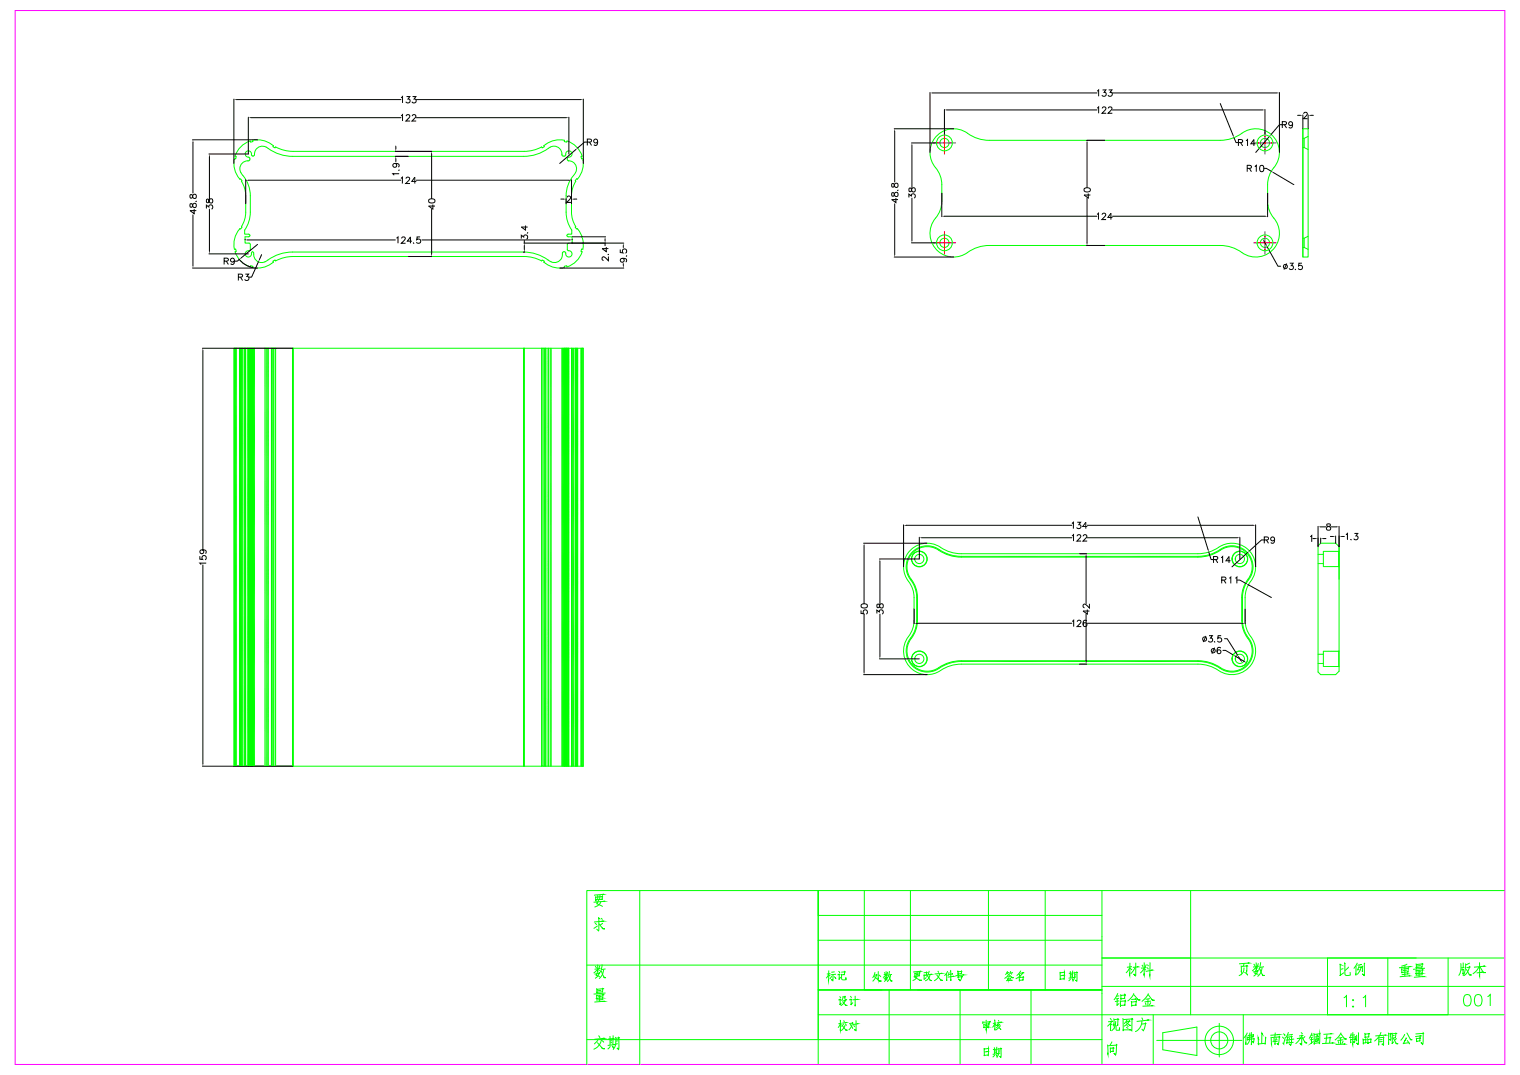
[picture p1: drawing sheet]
<svg xmlns="http://www.w3.org/2000/svg" width="567mm" height="401mm" viewBox="0 0 567 401" stroke-linecap="round" stroke-linejoin="round" font-family="sans-serif">
<defs><g id="words">
<g font-size="6.7" fill="#0f0">
<text x="220.9" y="338.4">要</text>
<text x="220.9" y="347.2">求</text>
<text x="221.1" y="364.8">数</text>
<text x="419.6" y="364">材料</text>
<text x="461.4" y="364">页数</text>
<text x="499" y="364">比例</text>
<text x="521.3" y="364.4">重</text>
<text x="526.6" y="364.4">量</text>
<text x="543.8" y="364">版</text>
<text x="549.1" y="364">本</text>
<text x="221" y="373.7">量</text>
<text x="415" y="375.4">铝金</text>
<text x="420.3" y="375.4">合</text>
<text x="500.4" y="375.9">1:1</text>
<text x="545.8" y="375.4">001</text>
<text x="412.7" y="384.6">视图方</text>
<text x="220.9" y="391.3">交期</text>
<text x="412.2" y="393.5">向</text>
</g>
<g font-size="6.2" fill="#0f0">
<text x="463.3" y="389.7">佛</text>
<text x="468.2" y="389.7">山南海永</text>
<text x="487.8" y="389.7">锢五金</text>
<text x="502.5" y="389.7">制品</text>
<text x="512.3" y="389.7">有限司</text>
<text x="522.1" y="389.7">公</text>
</g>
<g font-size="5" fill="#0f0">
<text x="308" y="365.7">标</text>
<text x="312" y="365.7">记</text>
<text x="325.1" y="366">处数</text>
<text x="340.1" y="365.8">更改件号</text>
<text x="348" y="365.8">文</text>
<text x="374.4" y="365.8">签</text>
<text x="378.3" y="365.8">名</text>
<text x="394.2" y="365.8">日期</text>
<text x="312.4" y="375.2">设</text>
<text x="316.4" y="375.2">计</text>
<text x="312.3" y="384.3">校</text>
<text x="316.3" y="384.3">对</text>
<text x="365.9" y="384.2">审核</text>
<text x="365.9" y="394.2">日期</text>
</g>
<g font-size="3.7">
<text x="149.1" y="38.6">133</text>
<text x="408.7" y="36.1">133</text>
<text x="149.1" y="45.3">122</text>
<text x="408.7" y="42.5">122</text>
<text x="478.3" y="47.9">R9</text>
<text x="486.1" y="44.5">2</text>
<text x="219.1" y="54.4">R9</text>
<text x="461.9" y="54.6">R14</text>
<text x="149.1" y="65.8" transform="rotate(-90 149.1 65.8)">1.9</text>
<text x="465.2" y="64.2">R10</text>
<text x="149.1" y="68.6">124</text>
<text x="79.6" y="78" transform="rotate(-90 79.6 78)">38</text>
<text x="162.5" y="78" transform="rotate(-90 162.5 78)">40</text>
<text x="211.4" y="75.7">2</text>
<text x="335.2" y="75.5" transform="rotate(-90 335.2 75.5)">48.8</text>
<text x="341.6" y="73.8" transform="rotate(-90 341.6 73.8)">38</text>
<text x="406.9" y="73.8" transform="rotate(-90 406.9 73.8)">40</text>
<text x="73.4" y="79.6" transform="rotate(-90 73.4 79.6)">48.8</text>
<text x="408.7" y="82.1">124</text>
<text x="197" y="89.2" transform="rotate(-90 197 89.2)">3.4</text>
<text x="147.4" y="90.9">124.5</text>
<text x="83.6" y="98.8">R9</text>
<text x="227.1" y="97.2" transform="rotate(-90 227.1 97.2)">2.4</text>
<text x="233.9" y="97.8" transform="rotate(-90 233.9 97.8)">9.5</text>
<text x="478.7" y="100.7">∅3.5</text>
<text x="88.9" y="104.8">R3</text>
<text x="399.3" y="197.3">134</text>
<text x="494.7" y="197.9">8</text>
<text x="399.4" y="201.9">122</text>
<text x="471.5" y="202.8">R9</text>
<text x="488.2" y="202.2">1</text>
<text x="501.5" y="201.5">1.3</text>
<text x="77.1" y="211" transform="rotate(-90 77.1 211)">159</text>
<text x="452.6" y="210.1">R14</text>
<text x="455.7" y="217.7">R11</text>
<text x="323.7" y="228.9" transform="rotate(-90 323.7 228.9)">50</text>
<text x="329.6" y="228.9" transform="rotate(-90 329.6 228.9)">38</text>
<text x="399.4" y="233.8">126</text>
<text x="406.5" y="228.9" transform="rotate(-90 406.5 228.9)">42</text>
<text x="448.5" y="239.6">∅3.5</text>
<text x="451.8" y="243.9">∅6</text>
</g>
</g></defs>
<g fill="none" stroke="#0f0" stroke-width=".37">
<path d="M89.5 55l1.4-1.2 1.5-.9 .9-.3 .1 .4 1-.2-.1-.5a9.2 9.2 0 0 1 7.7 2l-.3 .4 .9 .5 .2-.4a13.7 13.7 0 0 0 6.5 1.6h86.2a13.7 13.7 0 0 0 6.5-1.6l.2 .4 .9-.5-.3-.4a9.2 9.2 0 0 1 7.7-2l-.1 .5 1 .2 .1-.4a8.8 8.8 0 0 1 5.6 5.6l-.4 .1 .2 1 .5-.2a8.8 8.8 0 0 1-2.1 7.7l-.2-.2-.6 .8 .2 .2a9.8 9.8 0 0 0-1.5 5.4v6.1a13.6 13.6 0 0 0 1.9 6.3l.2-.2a8.9 8.9 0 0 1 2.1 7.7l-.5-.1-.2 .9 .4 .2a8.8 8.8 0 0 1-5.6 5.6l-.1-.5-1 .3 .1 .5a9.2 9.2 0 0 1-7.7-2l.3-.4-.9-.5-.2 .4a13.7 13.7 0 0 0-6.5-1.7h-86.2a13.7 13.7 0 0 0-6.5 1.7l-.2-.4-.9 .5 .3 .4a9.2 9.2 0 0 1-7.7 2l.1-.5-1-.3-.1 .5a8.8 8.8 0 0 1-5.6-5.6l.4-.2-.2-.9-.5 .1a8.8 8.8 0 0 1 2.1-7.7l.2 .2 .6-.8-.2-.2a9.8 9.8 0 0 0 1.5-5.3v-6.1a13.6 13.6 0 0 0-1.9-6.4l-.2 .2a8.9 8.9 0 0 1-2.1-7.7l.5 .2 .2-1-.4-.1 .7-1.7zM91.8 56.6a1.23 1.23 0 0 1 1.5-.2 1.23 1.23 0 0 1 .5 1.4 .69 .69 0 0 0 1 .2 .69 .69 0 0 0 .2-.9 3 3 0 0 1 5-1.8 15.6 15.6 0 0 0 9.2 3h86.1a17.5 17.5 0 0 0 10.2-3.6 3.1 3.1 0 0 1 4.1 3.3l.9 .2 .5-.2a1.22 1.22 0 0 1 .8-1.7 1.22 1.22 0 0 1 1.5 1.1 1.22 1.22 0 0 1-1.4 1.2 .87 .87 0 0 0-.2 1.2 .87 .87 0 0 0 1.1 .3 3.1 3.1 0 0 1 1.1 5.3 11.7 11.7 0 0 0-2.8 7.6v6.1a11.7 11.7 0 0 0 2.2 6.7v1.5h-1.4l-.5 .5 .5 .5h1.5v2.3l-1.7 .3-.1 2.1 .2 .4a1.22 1.22 0 0 1 1.6 1.1 1.22 1.22 0 0 1-1.4 1.3 1.22 1.22 0 0 1-1-1.6 .68 .68 0 0 0-.7-.3 .68 .68 0 0 0-.5 .5 3.1 3.1 0 0 1-1.8 3.2 3.1 3.1 0 0 1-3.6-.7 15.6 15.6 0 0 0-9.1-2.9h-86.2a18.7 18.7 0 0 0-10.6 3.7 3.1 3.1 0 0 1-3.9-3.6l-.7-.1a1.39 1.39 0 0 1-.5 1.5 1.39 1.39 0 0 1-1.6 0 1.23 1.23 0 0 1-.2-1.5 1.23 1.23 0 0 1 1.5-.5l.3-.5-.1-2.1-.4-.3h-1.5v-2.3h1.3l.5-.5-.5-.5h-1.4v-1.5a11.7 11.7 0 0 0 2.1-6.7v-6.1a15.2 15.2 0 0 0-3.7-9 3.1 3.1 0 0 1 3.2-4.1l.3-.4a1.47 1.47 0 0 0-1.4-1.3l-.3-1zM349.3 50.7a9 9 0 0 1 12.4-.5 13.7 13.7 0 0 0 7.2 2.1h86.2a14.7 14.7 0 0 0 9-3.2 8.9 8.9 0 0 1 11.4 2.5 8.9 8.9 0 0 1-.9 11.6l-.9 1.5-.8 2.4-.1 7.9a10.5 10.5 0 0 0 3 7.2 8.9 8.9 0 0 1-1.7 11.5 8.9 8.9 0 0 1-11.7-.1 13.7 13.7 0 0 0-7.3-2.1h-86.2a14.7 14.7 0 0 0-9 3.2 8.9 8.9 0 0 1-11.3-2.5 8.9 8.9 0 0 1 .9-11.6l.8-1.5 .8-2.4 .2-7.8a10.5 10.5 0 0 0-3-7.3 8.8 8.8 0 0 1 1-10.9zM485.9 48h2v47.8h-2zM485.9 55l2 .7M485.9 48v47.8M486.4 51.6v3.4M487.9 50.8l-2 .8M485.9 92.2l2 .8M486.4 88.8v3.4M487.9 88.1l-2 .7M87.4 129.8v155.8"/>
<path d="M87.7 129.8v155.8M87.9 129.8v.3M87.9 130.3v.2M87.9 130.6v.3M87.9 131v.2M87.9 131.4v.2M87.9 131.7v.3M87.9 132.1v.2M87.9 132.5v.2M87.9 132.8v.3M87.9 133.2v.2M87.9 133.6v.2"/>
<path d="M87.9 133.9v.3M87.9 134.3v.2M87.9 134.7v.2M87.9 135v.3M87.9 135.4v.2M87.9 135.8v.2M87.9 136.1v.3M87.9 136.5v.2M87.9 136.9v.2M87.9 137.2v.3M87.9 137.6v.2M87.9 138v.2"/>
<path d="M87.9 138.3v.3M87.9 138.7v.3M87.9 139.1v.2M87.9 139.4v.3M87.9 139.8v.3M88.1 129.8v.3M88.1 130.3v.2M88.1 130.6v.3M88.1 131v.2M88.1 131.4v.2M88.1 131.7v.3M88.1 132.1v.2"/>
<path d="M88.1 132.5v.2M88.1 132.8v.3M88.1 133.2v.2M88.1 133.6v.2M88.1 133.9v.3M88.1 134.3v.2M88.1 134.7v.2M88.1 135v.3M88.1 135.4v.2M88.1 135.8v.2M88.1 136.1v.3M88.1 136.5v.2"/>
<path d="M88.1 136.9v.2M88.1 137.2v.3M88.1 137.6v.2M88.1 138v.2M88.1 138.3v.3M88.1 138.7v.3M88.1 139.1v.2M88.1 139.4v.3M88.1 139.8v.3M89.3 129.8v.3M89.3 130.3v.2M89.3 130.6v.3"/>
<path d="M89.3 131v.2M89.3 131.4v.2M89.3 131.7v.3M89.3 132.1v.2M89.3 132.5v.2M89.3 132.8v.3M89.3 133.2v.2M89.3 133.6v.2M89.3 133.9v.3M89.3 134.3v.2M89.3 134.7v.2M89.3 135v.3"/>
<path d="M89.3 135.4v.2M89.3 135.8v.2M89.3 136.1v.3M89.3 136.5v.2M89.3 136.9v.2M89.3 137.2v.3M89.3 137.6v.2M89.3 138v.2M89.3 138.3v.3M89.3 138.7v.3M89.3 139.1v.2M89.3 139.4v.3"/>
<path d="M89.3 139.8v.3M89.5 129.8v.3M89.5 130.3v.2M89.5 130.6v.3M89.5 131v.2M89.5 131.4v.2M89.5 131.7v.3M89.5 132.1v.2M89.5 132.5v.2M89.5 132.8v.3M89.5 133.2v.2M89.5 133.6v.2"/>
<path d="M89.5 133.9v.3M89.5 134.3v.2M89.5 134.7v.2M89.5 135v.3M89.5 135.4v.2M89.5 135.8v.2M89.5 136.1v.3M89.5 136.5v.2M89.5 136.9v.2M89.5 137.2v.3M89.5 137.6v.2M89.5 138v.2"/>
<path d="M89.5 138.3v.3M89.5 138.7v.3M89.5 139.1v.2M89.5 139.4v.3M89.5 139.8v.3M89.7 129.8v.3M89.7 130.3v.2M89.7 130.6v.3M89.7 131v.2M89.7 131.4v.2M89.7 131.7v.3M89.7 132.1v.2"/>
<path d="M89.7 132.5v.2M89.7 132.8v.3M89.7 133.2v.2M89.7 133.6v.2M89.7 133.9v.3M89.7 134.3v.2M89.7 134.7v.2M89.7 135v.3M89.7 135.4v.2M89.7 135.8v.2M89.7 136.1v.3M89.7 136.5v.2"/>
<path d="M89.7 136.9v.2M89.7 137.2v.3M89.7 137.6v.2M89.7 138v.2M89.7 138.3v.3M89.7 138.7v.3M89.7 139.1v.2M89.7 139.4v.3M89.7 139.8v.3M89.8 129.8v.3M89.8 130.3v.2M89.8 130.6v.3"/>
<path d="M89.8 131v.2M89.8 131.4v.2M89.8 131.7v.3M89.8 132.1v.2M89.8 132.5v.2M89.8 132.8v.3M89.8 133.2v.2M89.8 133.6v.2M89.8 133.9v.3M89.8 134.3v.2M89.8 134.7v.2M89.8 135v.3"/>
<path d="M89.8 135.4v.2M89.8 135.8v.2M89.8 136.1v.3M89.8 136.5v.2M89.8 136.9v.2M89.8 137.2v.3M89.8 137.6v.2M89.8 138v.2M89.8 138.3v.3M89.8 138.7v.3M89.8 139.1v.2M89.8 139.4v.3"/>
<path d="M89.8 139.8v.3M90.1 129.8v.3M90.1 130.3v.2M90.1 130.6v.3M90.1 131v.2M90.1 131.4v.2M90.1 131.7v.3M90.1 132.1v.2M90.1 132.5v.2M90.1 132.8v.3M90.1 133.2v.2M90.1 133.6v.2"/>
<path d="M90.1 133.9v.3M90.1 134.3v.2M90.1 134.7v.2M90.1 135v.3M90.1 135.4v.2M90.1 135.8v.2M90.1 136.1v.3M90.1 136.5v.2M90.1 136.9v.2M90.1 137.2v.3M90.1 137.6v.2M90.1 138v.2"/>
<path d="M90.1 138.3v.3M90.1 138.7v.3M90.1 139.1v.2M90.1 139.4v.3M90.1 139.8v.3M90.3 129.8v.3M90.3 130.3v.2M90.3 130.6v.3M90.3 131v.2M90.3 131.4v.2M90.3 131.7v.3M90.3 132.1v.2"/>
<path d="M90.3 132.5v.2M90.3 132.8v.3M90.3 133.2v.2M90.3 133.6v.2M90.3 133.9v.3M90.3 134.3v.2M90.3 134.7v.2M90.3 135v.3M90.3 135.4v.2M90.3 135.8v.2M90.3 136.1v.3M90.3 136.5v.2"/>
<path d="M90.3 136.9v.2M90.3 137.2v.3M90.3 137.6v.2M90.3 138v.2M90.3 138.3v.3M90.3 138.7v.3M90.3 139.1v.2M90.3 139.4v.3M90.3 139.8v.3M90.6 129.8v.3M90.6 130.3v.2M90.6 130.6v.3"/>
<path d="M90.6 131v.2M90.6 131.4v.2M90.6 131.7v.3M90.6 132.1v.2M90.6 132.5v.2M90.6 132.8v.3M90.6 133.2v.2M90.6 133.6v.2M90.6 133.9v.3M90.6 134.3v.2M90.6 134.7v.2M90.6 135v.3"/>
<path d="M90.6 135.4v.2M90.6 135.8v.2M90.6 136.1v.3M90.6 136.5v.2M90.6 136.9v.2M90.6 137.2v.3M90.6 137.6v.2M90.6 138v.2M90.6 138.3v.3M90.6 138.7v.3M90.6 139.1v.2M90.6 139.4v.3"/>
<path d="M90.6 139.8v.3M91.3 129.8v.3M91.3 130.3v.2M91.3 130.6v.3M91.3 131v.2M91.3 131.4v.2M91.3 131.7v.3M91.3 132.1v.2M91.3 132.5v.2M91.3 132.8v.3M91.3 133.2v.2M91.3 133.6v.2"/>
<path d="M91.3 133.9v.3M91.3 134.3v.2M91.3 134.7v.2M91.3 135v.3M91.3 135.4v.2M91.3 135.8v.2M91.3 136.1v.3M91.3 136.5v.2M91.3 136.9v.2M91.3 137.2v.3M91.3 137.6v.2M91.3 138v.2"/>
<path d="M91.3 138.3v.3M91.3 138.7v.3M91.3 139.1v.2M91.3 139.4v.3M91.3 139.8v.3M91.4 129.8v.3M91.4 130.3v.2M91.4 130.6v.3M91.4 131v.2M91.4 131.4v.2M91.4 131.7v.3M91.4 132.1v.2"/>
<path d="M91.4 132.5v.2M91.4 132.8v.3M91.4 133.2v.2M91.4 133.6v.2M91.4 133.9v.3M91.4 134.3v.2M91.4 134.7v.2M91.4 135v.3M91.4 135.4v.2M91.4 135.8v.2M91.4 136.1v.3M91.4 136.5v.2"/>
<path d="M91.4 136.9v.2M91.4 137.2v.3M91.4 137.6v.2M91.4 138v.2M91.4 138.3v.3M91.4 138.7v.3M91.4 139.1v.2M91.4 139.4v.3M91.4 139.8v.3M91.6 129.8v.3M91.6 130.3v.2M91.6 130.6v.3"/>
<path d="M91.6 131v.2M91.6 131.4v.2M91.6 131.7v.3M91.6 132.1v.2M91.6 132.5v.2M91.6 132.8v.3M91.6 133.2v.2M91.6 133.6v.2M91.6 133.9v.3M91.6 134.3v.2M91.6 134.7v.2M91.6 135v.3"/>
<path d="M91.6 135.4v.2M91.6 135.8v.2M91.6 136.1v.3M91.6 136.5v.2M91.6 136.9v.2M91.6 137.2v.3M91.6 137.6v.2M91.6 138v.2M91.6 138.3v.3M91.6 138.7v.3M91.6 139.1v.2M91.6 139.4v.3"/>
<path d="M91.6 139.8v.3M92.4 129.8v.3M92.4 130.3v.2M92.4 130.6v.3M92.4 131v.2M92.4 131.4v.2M92.4 131.7v.3M92.4 132.1v.2M92.4 132.5v.2M92.4 132.8v.3M92.4 133.2v.2M92.4 133.6v.2"/>
<path d="M92.4 133.9v.3M92.4 134.3v.2M92.4 134.7v.2M92.4 135v.3M92.4 135.4v.2M92.4 135.8v.2M92.4 136.1v.3M92.4 136.5v.2M92.4 136.9v.2M92.4 137.2v.3M92.4 137.6v.2M92.4 138v.2"/>
<path d="M92.4 138.3v.3M92.4 138.7v.3M92.4 139.1v.2M92.4 139.4v.3M92.4 139.8v.3M92.7 129.8v.3M92.7 130.3v.2M92.7 130.6v.3M92.7 131v.2M92.7 131.4v.2M92.7 131.7v.3M92.7 132.1v.2"/>
<path d="M92.7 132.5v.2M92.7 132.8v.3M92.7 133.2v.2M92.7 133.6v.2M92.7 133.9v.3M92.7 134.3v.2M92.7 134.7v.2M92.7 135v.3M92.7 135.4v.2M92.7 135.8v.2M92.7 136.1v.3M92.7 136.5v.2"/>
<path d="M92.7 136.9v.2M92.7 137.2v.3M92.7 137.6v.2M92.7 138v.2M92.7 138.3v.3M92.7 138.7v.3M92.7 139.1v.2M92.7 139.4v.3M92.7 139.8v.3M92.8 129.8v.3M92.8 130.3v.2M92.8 130.6v.3"/>
<path d="M92.8 131v.2M92.8 131.4v.2M92.8 131.7v.3M92.8 132.1v.2M92.8 132.5v.2M92.8 132.8v.3M92.8 133.2v.2M92.8 133.6v.2M92.8 133.9v.3M92.8 134.3v.2M92.8 134.7v.2M92.8 135v.3"/>
<path d="M92.8 135.4v.2M92.8 135.8v.2M92.8 136.1v.3M92.8 136.5v.2M92.8 136.9v.2M92.8 137.2v.3M92.8 137.6v.2M92.8 138v.2M92.8 138.3v.3M92.8 138.7v.3M92.8 139.1v.2M92.8 139.4v.3"/>
<path d="M92.8 139.8v.3M92.9 129.8v.3M92.9 130.3v.2M92.9 130.6v.3M92.9 131v.2M92.9 131.4v.2M92.9 131.7v.3M92.9 132.1v.2M92.9 132.5v.2M92.9 132.8v.3M92.9 133.2v.2M92.9 133.6v.2"/>
<path d="M92.9 133.9v.3M92.9 134.3v.2M92.9 134.7v.2M92.9 135v.3M92.9 135.4v.2M92.9 135.8v.2M92.9 136.1v.3M92.9 136.5v.2M92.9 136.9v.2M92.9 137.2v.3M92.9 137.6v.2M92.9 138v.2"/>
<path d="M92.9 138.3v.3M92.9 138.7v.3M92.9 139.1v.2M92.9 139.4v.3M92.9 139.8v.3M93.2 129.8v.3M93.2 130.3v.2M93.2 130.6v.3M93.2 131v.2M93.2 131.4v.2M93.2 131.7v.3M93.2 132.1v.2"/>
<path d="M93.2 132.5v.2M93.2 132.8v.3M93.2 133.2v.2M93.2 133.6v.2M93.2 133.9v.3M93.2 134.3v.2M93.2 134.7v.2M93.2 135v.3M93.2 135.4v.2M93.2 135.8v.2M93.2 136.1v.3M93.2 136.5v.2"/>
<path d="M93.2 136.9v.2M93.2 137.2v.3M93.2 137.6v.2M93.2 138v.2M93.2 138.3v.3M93.2 138.7v.3M93.2 139.1v.2M93.2 139.4v.3M93.2 139.8v.3M93.4 129.8l-.1 155.8M93.4 129.8v155.8M93.8 129.8v.3"/>
<path d="M93.8 130.3v.2M93.8 130.6v.3M93.8 131v.2M93.8 131.4v.2M93.8 131.7v.3M93.8 132.1v.2M93.8 132.5v.2M93.8 132.8v.3M93.8 133.2v.2M93.8 133.6v.2M93.8 133.9v.3M93.8 134.3v.2"/>
<path d="M93.8 134.7v.2M93.8 135v.3M93.8 135.4v.2M93.8 135.8v.2M93.8 136.1v.3M93.8 136.5v.2M93.8 136.9v.2M93.8 137.2v.3M93.8 137.6v.2M93.8 138v.2M93.8 138.3v.3M93.8 138.7v.3"/>
<path d="M93.8 139.1v.2M93.8 139.4v.3M93.8 139.8v.3M94.1 129.8v.3M94.1 130.3v.2M94.1 130.6v.3M94.1 131v.2M94.1 131.4v.2M94.1 131.7v.3M94.1 132.1v.2M94.1 132.5v.2M94.1 132.8v.3"/>
<path d="M94.1 133.2v.2M94.1 133.6v.2M94.1 133.9v.3M94.1 134.3v.2M94.1 134.7v.2M94.1 135v.3M94.1 135.4v.2M94.1 135.8v.2M94.1 136.1v.3M94.1 136.5v.2M94.1 136.9v.2M94.1 137.2v.3"/>
<path d="M94.1 137.6v.2M94.1 138v.2M94.1 138.3v.3M94.1 138.7v.3M94.1 139.1v.2M94.1 139.4v.3M94.1 139.8v.3M94.3 129.8v155.8M94.4 129.8v.3M94.4 130.3v.2M94.4 130.6v.3M94.4 131v.2"/>
<path d="M94.4 131.4v.2M94.4 131.7v.3M94.4 132.1v.2M94.4 132.5v.2M94.4 132.8v.3M94.4 133.2v.2M94.4 133.6v.2M94.4 133.9v.3M94.4 134.3v.2M94.4 134.7v.2M94.4 135v.3M94.4 135.4v.2"/>
<path d="M94.4 135.8v.2M94.4 136.1v.3M94.4 136.5v.2M94.4 136.9v.2M94.4 137.2v.3M94.4 137.6v.2M94.4 138v.2M94.4 138.3v.3M94.4 138.7v.3M94.4 139.1v.2M94.4 139.4v.3M94.4 139.8v.3"/>
<path d="M94.6 129.8v.3M94.6 130.3v.2M94.6 130.6v.3M94.6 131v.2M94.6 131.4v.2M94.6 131.7v.3M94.6 132.1v.2M94.6 132.5v.2M94.6 132.8v.3M94.6 133.2v.2M94.6 133.6v.2M94.6 133.9v.3"/>
<path d="M94.6 134.3v.2M94.6 134.7v.2M94.6 135v.3M94.6 135.4v.2M94.6 135.8v.2M94.6 136.1v.3M94.6 136.5v.2M94.6 136.9v.2M94.6 137.2v.3M94.6 137.6v.2M94.6 138v.2M94.6 138.3v.3"/>
<path d="M94.6 138.7v.3M94.6 139.1v.2M94.6 139.4v.3M94.6 139.8v.3M94.9 129.8v.3M94.9 130.3v.2M94.9 130.6v.3M94.9 131v.2M94.9 131.4v.2M94.9 131.7v.3M94.9 132.1v.2M94.9 132.5v.2"/>
<path d="M94.9 132.8v.3M94.9 133.2v.2M94.9 133.6v.2M94.9 133.9v.3M94.9 134.3v.2M94.9 134.7v.2M94.9 135v.3M94.9 135.4v.2M94.9 135.8v.2M94.9 136.1v.3M94.9 136.5v.2M94.9 136.9v.2"/>
<path d="M94.9 137.2v.3M94.9 137.6v.2M94.9 138v.2M94.9 138.3v.3M94.9 138.7v.3M94.9 139.1v.2M94.9 139.4v.3M94.9 139.8v.3M98.8 129.8v.3M98.8 130.3v.2M98.8 130.6v.3M98.8 131v.2"/>
<path d="M98.8 131.4v.2M98.8 131.7v.3M98.8 132.1v.2M98.8 132.5v.2M98.8 132.8v.3M98.8 133.2v.2M98.8 133.6v.2M98.8 133.9v.3M98.8 134.3v.2M98.8 134.7v.2M98.8 135v.3M98.8 135.4v.2"/>
<path d="M98.8 135.8v.2M98.8 136.1v.3M98.8 136.5v.2M98.8 136.9v.2M98.8 137.2v.3M98.8 137.6v.2M98.8 138v.2M98.8 138.3v.3M98.8 138.7v.3M98.8 139.1v.2M98.8 139.4v.3M98.8 139.8v.3"/>
<path d="M99.3 129.8v.3M99.3 130.3v.2M99.3 130.6v.3M99.3 131v.2M99.3 131.4v.2M99.3 131.7v.3M99.3 132.1v.2M99.3 132.5v.2M99.3 132.8v.3M99.3 133.2v.2M99.3 133.6v.2M99.3 133.9v.3"/>
<path d="M99.3 134.3v.2M99.3 134.7v.2M99.3 135v.3M99.3 135.4v.2M99.3 135.8v.2M99.3 136.1v.3M99.3 136.5v.2M99.3 136.9v.2M99.3 137.2v.3M99.3 137.6v.2M99.3 138v.2M99.3 138.3v.3"/>
<path d="M99.3 138.7v.3M99.3 139.1v.2M99.3 139.4v.3M99.3 139.8v.3M99.9 129.8v.3M99.9 130.3v.2M99.9 130.6v.3M99.9 131v.2M99.9 131.4v.2M99.9 131.7v.3M99.9 132.1v.2M99.9 132.5v.2"/>
<path d="M99.9 132.8v.3M99.9 133.2v.2M99.9 133.6v.2M99.9 133.9v.3M99.9 134.3v.2M99.9 134.7v.2M99.9 135v.3M99.9 135.4v.2M99.9 135.8v.2M99.9 136.1v.3M99.9 136.5v.2M99.9 136.9v.2"/>
<path d="M99.9 137.2v.3M99.9 137.6v.2M99.9 138v.2M99.9 138.3v.3M99.9 138.7v.3M99.9 139.1v.2M99.9 139.4v.3M99.9 139.8v.3M101.2 129.8v155.8M101.7 129.8v.3M101.7 130.3v.2M101.7 130.6v.3"/>
<path d="M101.7 131v.2M101.7 131.4v.2M101.7 131.7v.3M101.7 132.1v.2M101.7 132.5v.2M101.7 132.8v.3M101.7 133.2v.2M101.7 133.6v.2M101.7 133.9v.3M101.7 134.3v.2M101.7 134.7v.2M101.7 135v.3"/>
<path d="M101.7 135.4v.2M101.7 135.8v.2M101.7 136.1v.3M101.7 136.5v.2M101.7 136.9v.2M101.7 137.2v.3M101.7 137.6v.2M101.7 138v.2M101.7 138.3v.3M101.7 138.7v.3M101.7 139.1v.2M101.7 139.4v.3"/>
<path d="M101.7 139.8v.3M102 129.8v155.8M102.6 129.8v155.8M102.8 129.8v155.8M109.1 129.8v.3M109.1 130.3v.2M109.1 130.6v.3M109.1 131v.2M109.1 131.4v.2M109.1 131.7v.3M109.1 132.1v.2M109.1 132.5v.2"/>
<path d="M109.1 132.8v.3M109.1 133.2v.2M109.1 133.6v.2M109.1 133.9v.3M109.1 134.3v.2M109.1 134.7v.2M109.1 135v.3M109.1 135.4v.2M109.1 135.8v.2M109.1 136.1v.3M109.1 136.5v.2M109.1 136.9v.2"/>
<path d="M109.1 137.2v.3M109.1 137.6v.2M109.1 138v.2M109.1 138.3v.3M109.1 138.7v.3M109.1 139.1v.2M109.1 139.4v.3M109.1 139.8v.3M109.2 129.8v.3M109.2 130.3v.2M109.2 130.6v.3M109.2 131v.2"/>
<path d="M109.2 131.4v.2M109.2 131.7v.3M109.2 132.1v.2M109.2 132.5v.2M109.2 132.8v.3M109.2 133.2v.2M109.2 133.6v.2M109.2 133.9v.3M109.2 134.3v.2M109.2 134.7v.2M109.2 135v.3M109.2 135.4v.2"/>
<path d="M109.2 135.8v.2M109.2 136.1v.3M109.2 136.5v.2M109.2 136.9v.2M109.2 137.2v.3M109.2 137.6v.2M109.2 138v.2M109.2 138.3v.3M109.2 138.7v.3M109.2 139.1v.2M109.2 139.4v.3M109.2 139.8v.3"/>
<path d="M109.3 129.8v155.8M195.3 129.8v.3M195.3 130.3v.2M195.3 130.6v.3M195.3 131v.2M195.3 131.4v.2M195.3 131.7v.3M195.3 132.1v.2M195.3 132.5v.2M195.3 132.8v.3M195.3 133.2v.2M195.3 133.6v.2"/>
<path d="M195.3 133.9v.3M195.3 134.3v.2M195.3 134.7v.2M195.3 135v.3M195.3 135.4v.2M195.3 135.8v.2M195.3 136.1v.3M195.3 136.5v.2M195.3 136.9v.2M195.3 137.2v.3M195.3 137.6v.2M195.3 138v.2"/>
<path d="M195.3 138.3v.3M195.3 138.7v.3M195.3 139.1v.2M195.3 139.4v.3M195.3 139.8v.3M195.5 129.8v155.8M202 129.8v155.8M202.2 129.8v155.8h.6M202.8 129.8v155.8M203.1 129.8v.3M203.1 130.3v.2M203.1 130.6v.3"/>
<path d="M203.1 131v.2M203.1 131.4v.2M203.1 131.7v.3M203.1 132.1v.2M203.1 132.5v.2M203.1 132.8v.3M203.1 133.2v.2M203.1 133.6v.2M203.1 133.9v.3M203.1 134.3v.2M203.1 134.7v.2M203.1 135v.3"/>
<path d="M203.1 135.4v.2M203.1 135.8v.2M203.1 136.1v.3M203.1 136.5v.2M203.1 136.9v.2M203.1 137.2v.3M203.1 137.6v.2M203.1 138v.2M203.1 138.3v.3M203.1 138.7v.3M203.1 139.1v.2M203.1 139.4v.3"/>
<path d="M203.1 139.8v.3M203.6 129.8v155.8M204.4 129.8v.3M204.4 130.3v.2M204.4 130.6v.3M204.4 131v.2M204.4 131.4v.2M204.4 131.7v.3M204.4 132.1v.2M204.4 132.5v.2M204.4 132.8v.3M204.4 133.2v.2"/>
<path d="M204.4 133.6v.2M204.4 133.9v.3M204.4 134.3v.2M204.4 134.7v.2M204.4 135v.3M204.4 135.4v.2M204.4 135.8v.2M204.4 136.1v.3M204.4 136.5v.2M204.4 136.9v.2M204.4 137.2v.3M204.4 137.6v.2"/>
<path d="M204.4 138v.2M204.4 138.3v.3M204.4 138.7v.3M204.4 139.1v.2M204.4 139.4v.3M204.4 139.8v.3M204.5 129.8v.3M204.5 130.3v.2M204.5 130.6v.3M204.5 131v.2M204.5 131.4v.2M204.5 131.7v.3"/>
<path d="M204.5 132.1v.2M204.5 132.5v.2M204.5 132.8v.3M204.5 133.2v.2M204.5 133.6v.2M204.5 133.9v.3M204.5 134.3v.2M204.5 134.7v.2M204.5 135v.3M204.5 135.4v.2M204.5 135.8v.2M204.5 136.1v.3"/>
<path d="M204.5 136.5v.2M204.5 136.9v.2M204.5 137.2v.3M204.5 137.6v.2M204.5 138v.2M204.5 138.3v.3M204.5 138.7v.3M204.5 139.1v.2M204.5 139.4v.3M204.5 139.8v.3M205.2 129.8v.3M205.2 130.3v.2"/>
<path d="M205.2 130.6v.3M205.2 131v.2M205.2 131.4v.2M205.2 131.7v.3M205.2 132.1v.2M205.2 132.5v.2M205.2 132.8v.3M205.2 133.2v.2M205.2 133.6v.2M205.2 133.9v.3M205.2 134.3v.2M205.2 134.7v.2"/>
<path d="M205.2 135v.3M205.2 135.4v.2M205.2 135.8v.2M205.2 136.1v.3M205.2 136.5v.2M205.2 136.9v.2M205.2 137.2v.3M205.2 137.6v.2M205.2 138v.2M205.2 138.3v.3M205.2 138.7v.3M205.2 139.1v.2"/>
<path d="M205.2 139.4v.3M205.2 139.8v.3M205.6 129.8v.3M205.6 130.3v.2M205.6 130.6v.3M205.6 131v.2M205.6 131.4v.2M205.6 131.7v.3M205.6 132.1v.2M205.6 132.5v.2M205.6 132.8v.3M205.6 133.2v.2"/>
<path d="M205.6 133.6v.2M205.6 133.9v.3M205.6 134.3v.2M205.6 134.7v.2M205.6 135v.3M205.6 135.4v.2M205.6 135.8v.2M205.6 136.1v.3M205.6 136.5v.2M205.6 136.9v.2M205.6 137.2v.3M205.6 137.6v.2"/>
<path d="M205.6 138v.2M205.6 138.3v.3M205.6 138.7v.3M205.6 139.1v.2M205.6 139.4v.3M205.6 139.8v.3M209.6 129.8v.3M209.6 130.3v.2M209.6 130.6v.3M209.6 131v.2M209.6 131.4v.2M209.6 131.7v.3"/>
<path d="M209.6 132.1v.2M209.6 132.5v.2M209.6 132.8v.3M209.6 133.2v.2M209.6 133.6v.2M209.6 133.9v.3M209.6 134.3v.2M209.6 134.7v.2M209.6 135v.3M209.6 135.4v.2M209.6 135.8v.2M209.6 136.1v.3"/>
<path d="M209.6 136.5v.2M209.6 136.9v.2M209.6 137.2v.3M209.6 137.6v.2M209.6 138v.2M209.6 138.3v.3M209.6 138.7v.3M209.6 139.1v.2M209.6 139.4v.3M209.6 139.8v.3M209.8 129.8v.3M209.8 130.3v.2"/>
<path d="M209.8 130.6v.3M209.8 131v.2M209.8 131.4v.2M209.8 131.7v.3M209.8 132.1v.2M209.8 132.5v.2M209.8 132.8v.3M209.8 133.2v.2M209.8 133.6v.2M209.8 133.9v.3M209.8 134.3v.2M209.8 134.7v.2"/>
<path d="M209.8 135v.3M209.8 135.4v.2M209.8 135.8v.2M209.8 136.1v.3M209.8 136.5v.2M209.8 136.9v.2M209.8 137.2v.3M209.8 137.6v.2M209.8 138v.2M209.8 138.3v.3M209.8 138.7v.3M209.8 139.1v.2"/>
<path d="M209.8 139.4v.3M209.8 139.8v.3M210.1 129.8v.3M210.1 130.3v.2M210.1 130.6v.3M210.1 131v.2M210.1 131.4v.2M210.1 131.7v.3M210.1 132.1v.2M210.1 132.5v.2M210.1 132.8v.3M210.1 133.2v.2"/>
<path d="M210.1 133.6v.2M210.1 133.9v.3M210.1 134.3v.2M210.1 134.7v.2M210.1 135v.3M210.1 135.4v.2M210.1 135.8v.2M210.1 136.1v.3M210.1 136.5v.2M210.1 136.9v.2M210.1 137.2v.3M210.1 137.6v.2"/>
<path d="M210.1 138v.2M210.1 138.3v.3M210.1 138.7v.3M210.1 139.1v.2M210.1 139.4v.3M210.1 139.8v.3M210.2 129.8v.3M210.2 130.3v.2M210.2 130.6v.3M210.2 131v.2M210.2 131.4v.2M210.2 131.7v.3"/>
<path d="M210.2 132.1v.2M210.2 132.5v.2M210.2 132.8v.3M210.2 133.2v.2M210.2 133.6v.2M210.2 133.9v.3M210.2 134.3v.2M210.2 134.7v.2M210.2 135v.3M210.2 135.4v.2M210.2 135.8v.2M210.2 136.1v.3"/>
<path d="M210.2 136.5v.2M210.2 136.9v.2M210.2 137.2v.3M210.2 137.6v.2M210.2 138v.2M210.2 138.3v.3M210.2 138.7v.3M210.2 139.1v.2M210.2 139.4v.3M210.2 139.8v.3M210.4 129.8v.3M210.4 130.3v.2"/>
<path d="M210.4 130.6v.3M210.4 131v.2M210.4 131.4v.2M210.4 131.7v.3M210.4 132.1v.2M210.4 132.5v.2M210.4 132.8v.3M210.4 133.2v.2M210.4 133.6v.2M210.4 133.9v.3M210.4 134.3v.2M210.4 134.7v.2"/>
<path d="M210.4 135v.3M210.4 135.4v.2M210.4 135.8v.2M210.4 136.1v.3M210.4 136.5v.2M210.4 136.9v.2M210.4 137.2v.3M210.4 137.6v.2M210.4 138v.2M210.4 138.3v.3M210.4 138.7v.3M210.4 139.1v.2"/>
<path d="M210.4 139.4v.3M210.4 139.8v.3M210.5 129.8v155.8M211 129.8v.3M211 130.3v.2M211 130.6v.3M211 131v.2M211 131.4v.2M211 131.7v.3M211 132.1v.2M211 132.5v.2M211 132.8v.3"/>
<path d="M211 133.2v.2M211 133.6v.2M211 133.9v.3M211 134.3v.2M211 134.7v.2M211 135v.3M211 135.4v.2M211 135.8v.2M211 136.1v.3M211 136.5v.2M211 136.9v.2M211 137.2v.3"/>
<path d="M211 137.6v.2M211 138v.2M211 138.3v.3M211 138.7v.3M211 139.1v.2M211 139.4v.3M211 139.8v.3M211.1 129.8v.3M211.1 130.3v.2M211.1 130.6v.3M211.1 131v.2M211.1 131.4v.2"/>
<path d="M211.1 131.7v.3M211.1 132.1v.2M211.1 132.5v.2M211.1 132.8v.3M211.1 133.2v.2M211.1 133.6v.2M211.1 133.9v.3M211.1 134.3v.2M211.1 134.7v.2M211.1 135v.3M211.1 135.4v.2M211.1 135.8v.2"/>
<path d="M211.1 136.1v.3M211.1 136.5v.2M211.1 136.9v.2M211.1 137.2v.3M211.1 137.6v.2M211.1 138v.2M211.1 138.3v.3M211.1 138.7v.3M211.1 139.1v.2M211.1 139.4v.3M211.1 139.8v.3M211.4 129.8l.1 155.8"/>
<path d="M211.6 129.8v.3M211.6 130.3v.2M211.6 130.6v.3M211.6 131v.2M211.6 131.4v.2M211.6 131.7v.3M211.6 132.1v.2M211.6 132.5v.2M211.6 132.8v.3M211.6 133.2v.2M211.6 133.6v.2M211.6 133.9v.3"/>
<path d="M211.6 134.3v.2M211.6 134.7v.2M211.6 135v.3M211.6 135.4v.2M211.6 135.8v.2M211.6 136.1v.3M211.6 136.5v.2M211.6 136.9v.2M211.6 137.2v.3M211.6 137.6v.2M211.6 138v.2M211.6 138.3v.3"/>
<path d="M211.6 138.7v.3M211.6 139.1v.2M211.6 139.4v.3M211.6 139.8v.3M211.9 129.8v.3M211.9 130.3v.2M211.9 130.6v.3M211.9 131v.2M211.9 131.4v.2M211.9 131.7v.3M211.9 132.1v.2M211.9 132.5v.2"/>
<path d="M211.9 132.8v.3M211.9 133.2v.2M211.9 133.6v.2M211.9 133.9v.3M211.9 134.3v.2M211.9 134.7v.2M211.9 135v.3M211.9 135.4v.2M211.9 135.8v.2M211.9 136.1v.3M211.9 136.5v.2M211.9 136.9v.2"/>
<path d="M211.9 137.2v.3M211.9 137.6v.2M211.9 138v.2M211.9 138.3v.3M211.9 138.7v.3M211.9 139.1v.2M211.9 139.4v.3M211.9 139.8v.3M212.1 129.8v.3M212.1 130.3v.2M212.1 130.6v.3M212.1 131v.2"/>
<path d="M212.1 131.4v.2M212.1 131.7v.3M212.1 132.1v.2M212.1 132.5v.2M212.1 132.8v.3M212.1 133.2v.2M212.1 133.6v.2M212.1 133.9v.3M212.1 134.3v.2M212.1 134.7v.2M212.1 135v.3M212.1 135.4v.2"/>
<path d="M212.1 135.8v.2M212.1 136.1v.3M212.1 136.5v.2M212.1 136.9v.2M212.1 137.2v.3M212.1 137.6v.2M212.1 138v.2M212.1 138.3v.3M212.1 138.7v.3M212.1 139.1v.2M212.1 139.4v.3M212.1 139.8v.3"/>
<path d="M213.2 129.8v.3M213.2 130.3v.2M213.2 130.6v.3M213.2 131v.2M213.2 131.4v.2M213.2 131.7v.3M213.2 132.1v.2M213.2 132.5v.2M213.2 132.8v.3M213.2 133.2v.2M213.2 133.6v.2M213.2 133.9v.3"/>
<path d="M213.2 134.3v.2M213.2 134.7v.2M213.2 135v.3M213.2 135.4v.2M213.2 135.8v.2M213.2 136.1v.3M213.2 136.5v.2M213.2 136.9v.2M213.2 137.2v.3M213.2 137.6v.2M213.2 138v.2M213.2 138.3v.3"/>
<path d="M213.2 138.7v.3M213.2 139.1v.2M213.2 139.4v.3M213.2 139.8v.3M213.3 129.8v.3M213.3 130.3v.2M213.3 130.6v.3M213.3 131v.2M213.3 131.4v.2M213.3 131.7v.3M213.3 132.1v.2M213.3 132.5v.2"/>
<path d="M213.3 132.8v.3M213.3 133.2v.2M213.3 133.6v.2M213.3 133.9v.3M213.3 134.3v.2M213.3 134.7v.2M213.3 135v.3M213.3 135.4v.2M213.3 135.8v.2M213.3 136.1v.3M213.3 136.5v.2M213.3 136.9v.2"/>
<path d="M213.3 137.2v.3M213.3 137.6v.2M213.3 138v.2M213.3 138.3v.3M213.3 138.7v.3M213.3 139.1v.2M213.3 139.4v.3M213.3 139.8v.3M213.4 129.8v.3M213.4 130.3v.2M213.4 130.6v.3M213.4 131v.2"/>
<path d="M213.4 131.4v.2M213.4 131.7v.3M213.4 132.1v.2M213.4 132.5v.2M213.4 132.8v.3M213.4 133.2v.2M213.4 133.6v.2M213.4 133.9v.3M213.4 134.3v.2M213.4 134.7v.2M213.4 135v.3M213.4 135.4v.2"/>
<path d="M213.4 135.8v.2M213.4 136.1v.3M213.4 136.5v.2M213.4 136.9v.2M213.4 137.2v.3M213.4 137.6v.2M213.4 138v.2M213.4 138.3v.3M213.4 138.7v.3M213.4 139.1v.2M213.4 139.4v.3M213.4 139.8v.3"/>
<path d="M213.9 129.8v.3M213.9 130.3v.2M213.9 130.6v.3M213.9 131v.2M213.9 131.4v.2M213.9 131.7v.3M213.9 132.1v.2M213.9 132.5v.2M213.9 132.8v.3M213.9 133.2v.2M213.9 133.6v.2M213.9 133.9v.3"/>
<path d="M213.9 134.3v.2M213.9 134.7v.2M213.9 135v.3M213.9 135.4v.2M213.9 135.8v.2M213.9 136.1v.3M213.9 136.5v.2M213.9 136.9v.2M213.9 137.2v.3M213.9 137.6v.2M213.9 138v.2M213.9 138.3v.3"/>
<path d="M213.9 138.7v.3M213.9 139.1v.2M213.9 139.4v.3M213.9 139.8v.3M214.5 129.8v.3M214.5 130.3v.2M214.5 130.6v.3M214.5 131v.2M214.5 131.4v.2M214.5 131.7v.3M214.5 132.1v.2M214.5 132.5v.2"/>
<path d="M214.5 132.8v.3M214.5 133.2v.2M214.5 133.6v.2M214.5 133.9v.3M214.5 134.3v.2M214.5 134.7v.2M214.5 135v.3M214.5 135.4v.2M214.5 135.8v.2M214.5 136.1v.3M214.5 136.5v.2M214.5 136.9v.2"/>
<path d="M214.5 137.2v.3M214.5 137.6v.2M214.5 138v.2M214.5 138.3v.3M214.5 138.7v.3M214.5 139.1v.2M214.5 139.4v.3M214.5 139.8v.3M214.7 129.8v.3M214.7 130.3v.2M214.7 130.6v.3M214.7 131v.2"/>
<path d="M214.7 131.4v.2M214.7 131.7v.3M214.7 132.1v.2M214.7 132.5v.2M214.7 132.8v.3M214.7 133.2v.2M214.7 133.6v.2M214.7 133.9v.3M214.7 134.3v.2M214.7 134.7v.2M214.7 135v.3M214.7 135.4v.2"/>
<path d="M214.7 135.8v.2M214.7 136.1v.3M214.7 136.5v.2M214.7 136.9v.2M214.7 137.2v.3M214.7 137.6v.2M214.7 138v.2M214.7 138.3v.3M214.7 138.7v.3M214.7 139.1v.2M214.7 139.4v.3M214.7 139.8v.3"/>
<path d="M215 129.8v.3M215 130.3v.2M215 130.6v.3M215 131v.2M215 131.4v.2M215 131.7v.3M215 132.1v.2M215 132.5v.2M215 132.8v.3M215 133.2v.2M215 133.6v.2M215 133.9v.3"/>
<path d="M215 134.3v.2M215 134.7v.2M215 135v.3M215 135.4v.2M215 135.8v.2M215 136.1v.3M215 136.5v.2M215 136.9v.2M215 137.2v.3M215 137.6v.2M215 138v.2M215 138.3v.3"/>
<path d="M215 138.7v.3M215 139.1v.2M215 139.4v.3M215 139.8v.3M215.1 129.8v.3M215.1 130.3v.2M215.1 130.6v.3M215.1 131v.2M215.1 131.4v.2M215.1 131.7v.3M215.1 132.1v.2M215.1 132.5v.2"/>
<path d="M215.1 132.8v.3M215.1 133.2v.2M215.1 133.6v.2M215.1 133.9v.3M215.1 134.3v.2M215.1 134.7v.2M215.1 135v.3M215.1 135.4v.2M215.1 135.8v.2M215.1 136.1v.3M215.1 136.5v.2M215.1 136.9v.2"/>
<path d="M215.1 137.2v.3M215.1 137.6v.2M215.1 138v.2M215.1 138.3v.3M215.1 138.7v.3M215.1 139.1v.2M215.1 139.4v.3M215.1 139.8v.3M215.3 129.8v.3M215.3 130.3v.2M215.3 130.6v.3M215.3 131v.2"/>
<path d="M215.3 131.4v.2M215.3 131.7v.3M215.3 132.1v.2M215.3 132.5v.2M215.3 132.8v.3M215.3 133.2v.2M215.3 133.6v.2M215.3 133.9v.3M215.3 134.3v.2M215.3 134.7v.2M215.3 135v.3M215.3 135.4v.2"/>
<path d="M215.3 135.8v.2M215.3 136.1v.3M215.3 136.5v.2M215.3 136.9v.2M215.3 137.2v.3M215.3 137.6v.2M215.3 138v.2M215.3 138.3v.3M215.3 138.7v.3M215.3 139.1v.2M215.3 139.4v.3M215.3 139.8v.3"/>
<path d="M215.5 129.8v.3M215.5 130.3v.2M215.5 130.6v.3M215.5 131v.2M215.5 131.4v.2M215.5 131.7v.3M215.5 132.1v.2M215.5 132.5v.2M215.5 132.8v.3M215.5 133.2v.2M215.5 133.6v.2M215.5 133.9v.3"/>
<path d="M215.5 134.3v.2M215.5 134.7v.2M215.5 135v.3M215.5 135.4v.2M215.5 135.8v.2M215.5 136.1v.3M215.5 136.5v.2M215.5 136.9v.2M215.5 137.2v.3M215.5 137.6v.2M215.5 138v.2M215.5 138.3v.3"/>
<path d="M215.5 138.7v.3M215.5 139.1v.2M215.5 139.4v.3M215.5 139.8v.3M216.7 129.8v.3M216.7 130.3v.2M216.7 130.6v.3M216.7 131v.2M216.7 131.4v.2M216.7 131.7v.3M216.7 132.1v.2M216.7 132.5v.2"/>
<path d="M216.7 132.8v.3M216.7 133.2v.2M216.7 133.6v.2M216.7 133.9v.3M216.7 134.3v.2M216.7 134.7v.2M216.7 135v.3M216.7 135.4v.2M216.7 135.8v.2M216.7 136.1v.3M216.7 136.5v.2M216.7 136.9v.2"/>
<path d="M216.7 137.2v.3M216.7 137.6v.2M216.7 138v.2M216.7 138.3v.3M216.7 138.7v.3M216.7 139.1v.2M216.7 139.4v.3M216.7 139.8v.3M216.9 129.8v.3M216.9 130.3v.2M216.9 130.6v.3M216.9 131v.2"/>
<path d="M216.9 131.4v.2M216.9 131.7v.3M216.9 132.1v.2M216.9 132.5v.2M216.9 132.8v.3M216.9 133.2v.2M216.9 133.6v.2M216.9 133.9v.3M216.9 134.3v.2M216.9 134.7v.2M216.9 135v.3M216.9 135.4v.2"/>
<path d="M216.9 135.8v.2M216.9 136.1v.3M216.9 136.5v.2M216.9 136.9v.2M216.9 137.2v.3M216.9 137.6v.2M216.9 138v.2M216.9 138.3v.3M216.9 138.7v.3M216.9 139.1v.2M216.9 139.4v.3M216.9 139.8v.3"/>
<path d="M217.1 129.8v155.8M217.4 129.8v155.8M87.9 140.2v.2M87.9 140.5v.3M87.9 140.9v.3M87.9 141.3v.2M87.9 141.6v.3M87.9 142v.3M87.9 142.4v.2M87.9 142.7v.3M87.9 143.1v.3M87.9 143.5v.2"/>
<path d="M87.9 143.9v.2M87.9 144.2v.3M87.9 144.6v.2M87.9 145v.2M87.9 145.3v.3M87.9 145.7v.2M87.9 146.1v.2M87.9 146.4v.3M87.9 146.8v.2M87.9 147.2v.2M87.9 147.5v.3M87.9 147.9v.2"/>
<path d="M87.9 148.3v.2M87.9 148.6v.3M87.9 149v.2M87.9 149.4v.2M87.9 149.7v.3M87.9 150.1v.2M87.9 150.5v.2M87.9 150.8v.3M87.9 151.2v.2M87.9 151.6v.2M87.9 151.9v.3M87.9 152.3v.2"/>
<path d="M87.9 152.7v.2M87.9 153v.3M87.9 153.4v.2M87.9 153.8v.2M87.9 154.1v.3M87.9 154.5v.3M87.9 154.9v.2M87.9 155.2v.3M87.9 155.6v.3M87.9 156v.2M87.9 156.3v.3M87.9 156.7v.3"/>
<path d="M87.9 157.1v.2M87.9 157.4v.3M87.9 157.8v.3M87.9 158.2v.2M87.9 158.5v.3M87.9 158.9v.3M87.9 159.3v.2M87.9 159.7v.2M88.1 140.2v.2M88.1 140.5v.3M88.1 140.9v.3M88.1 141.3v.2"/>
<path d="M88.1 141.6v.3M88.1 142v.3M88.1 142.4v.2M88.1 142.7v.3M88.1 143.1v.3M88.1 143.5v.2M88.1 143.9v.2M88.1 144.2v.3M88.1 144.6v.2M88.1 145v.2M88.1 145.3v.3M88.1 145.7v.2"/>
<path d="M88.1 146.1v.2M88.1 146.4v.3M88.1 146.8v.2M88.1 147.2v.2M88.1 147.5v.3M88.1 147.9v.2M88.1 148.3v.2M88.1 148.6v.3M88.1 149v.2M88.1 149.4v.2M88.1 149.7v.3M88.1 150.1v.2"/>
<path d="M88.1 150.5v.2M88.1 150.8v.3M88.1 151.2v.2M88.1 151.6v.2M88.1 151.9v.3M88.1 152.3v.2M88.1 152.7v.2M88.1 153v.3M88.1 153.4v.2M88.1 153.8v.2M88.1 154.1v.3M88.1 154.5v.3"/>
<path d="M88.1 154.9v.2M88.1 155.2v.3M88.1 155.6v.3M88.1 156v.2M88.1 156.3v.3M88.1 156.7v.3M88.1 157.1v.2M88.1 157.4v.3M88.1 157.8v.3M88.1 158.2v.2M88.1 158.5v.3M88.1 158.9v.3"/>
<path d="M88.1 159.3v.2M88.1 159.7v.2M89.3 140.2v.2M89.3 140.5v.3M89.3 140.9v.3M89.3 141.3v.2M89.3 141.6v.3M89.3 142v.3M89.3 142.4v.2M89.3 142.7v.3M89.3 143.1v.3M89.3 143.5v.2"/>
<path d="M89.3 143.9v.2M89.3 144.2v.3M89.3 144.6v.2M89.3 145v.2M89.3 145.3v.3M89.3 145.7v.2M89.3 146.1v.2M89.3 146.4v.3M89.3 146.8v.2M89.3 147.2v.2M89.3 147.5v.3M89.3 147.9v.2"/>
<path d="M89.3 148.3v.2M89.3 148.6v.3M89.3 149v.2M89.3 149.4v.2M89.3 149.7v.3M89.3 150.1v.2M89.3 150.5v.2M89.3 150.8v.3M89.3 151.2v.2M89.3 151.6v.2M89.3 151.9v.3M89.3 152.3v.2"/>
<path d="M89.3 152.7v.2M89.3 153v.3M89.3 153.4v.2M89.3 153.8v.2M89.3 154.1v.3M89.3 154.5v.3M89.3 154.9v.2M89.3 155.2v.3M89.3 155.6v.3M89.3 156v.2M89.3 156.3v.3M89.3 156.7v.3"/>
<path d="M89.3 157.1v.2M89.3 157.4v.3M89.3 157.8v.3M89.3 158.2v.2M89.3 158.5v.3M89.3 158.9v.3M89.3 159.3v.2M89.3 159.7v.2M89.5 140.2v.2M89.5 140.5v.3M89.5 140.9v.3M89.5 141.3v.2"/>
<path d="M89.5 141.6v.3M89.5 142v.3M89.5 142.4v.2M89.5 142.7v.3M89.5 143.1v.3M89.5 143.5v.2M89.5 143.9v.2M89.5 144.2v.3M89.5 144.6v.2M89.5 145v.2M89.5 145.3v.3M89.5 145.7v.2"/>
<path d="M89.5 146.1v.2M89.5 146.4v.3M89.5 146.8v.2M89.5 147.2v.2M89.5 147.5v.3M89.5 147.9v.2M89.5 148.3v.2M89.5 148.6v.3M89.5 149v.2M89.5 149.4v.2M89.5 149.7v.3M89.5 150.1v.2"/>
<path d="M89.5 150.5v.2M89.5 150.8v.3M89.5 151.2v.2M89.5 151.6v.2M89.5 151.9v.3M89.5 152.3v.2M89.5 152.7v.2M89.5 153v.3M89.5 153.4v.2M89.5 153.8v.2M89.5 154.1v.3M89.5 154.5v.3"/>
<path d="M89.5 154.9v.2M89.5 155.2v.3M89.5 155.6v.3M89.5 156v.2M89.5 156.3v.3M89.5 156.7v.3M89.5 157.1v.2M89.5 157.4v.3M89.5 157.8v.3M89.5 158.2v.2M89.5 158.5v.3M89.5 158.9v.3"/>
<path d="M89.5 159.3v.2M89.5 159.7v.2M89.7 140.2v.2M89.7 140.5v.3M89.7 140.9v.3M89.7 141.3v.2M89.7 141.6v.3M89.7 142v.3M89.7 142.4v.2M89.7 142.7v.3M89.7 143.1v.3M89.7 143.5v.2"/>
<path d="M89.7 143.9v.2M89.7 144.2v.3M89.7 144.6v.2M89.7 145v.2M89.7 145.3v.3M89.7 145.7v.2M89.7 146.1v.2M89.7 146.4v.3M89.7 146.8v.2M89.7 147.2v.2M89.7 147.5v.3M89.7 147.9v.2"/>
<path d="M89.7 148.3v.2M89.7 148.6v.3M89.7 149v.2M89.7 149.4v.2M89.7 149.7v.3M89.7 150.1v.2M89.7 150.5v.2M89.7 150.8v.3M89.7 151.2v.2M89.7 151.6v.2M89.7 151.9v.3M89.7 152.3v.2"/>
<path d="M89.7 152.7v.2M89.7 153v.3M89.7 153.4v.2M89.7 153.8v.2M89.7 154.1v.3M89.7 154.5v.3M89.7 154.9v.2M89.7 155.2v.3M89.7 155.6v.3M89.7 156v.2M89.7 156.3v.3M89.7 156.7v.3"/>
<path d="M89.7 157.1v.2M89.7 157.4v.3M89.7 157.8v.3M89.7 158.2v.2M89.7 158.5v.3M89.7 158.9v.3M89.7 159.3v.2M89.7 159.7v.2M89.8 140.2v.2M89.8 140.5v.3M89.8 140.9v.3M89.8 141.3v.2"/>
<path d="M89.8 141.6v.3M89.8 142v.3M89.8 142.4v.2M89.8 142.7v.3M89.8 143.1v.3M89.8 143.5v.2M89.8 143.9v.2M89.8 144.2v.3M89.8 144.6v.2M89.8 145v.2M89.8 145.3v.3M89.8 145.7v.2"/>
<path d="M89.8 146.1v.2M89.8 146.4v.3M89.8 146.8v.2M89.8 147.2v.2M89.8 147.5v.3M89.8 147.9v.2M89.8 148.3v.2M89.8 148.6v.3M89.8 149v.2M89.8 149.4v.2M89.8 149.7v.3M89.8 150.1v.2"/>
<path d="M89.8 150.5v.2M89.8 150.8v.3M89.8 151.2v.2M89.8 151.6v.2M89.8 151.9v.3M89.8 152.3v.2M89.8 152.7v.2M89.8 153v.3M89.8 153.4v.2M89.8 153.8v.2M89.8 154.1v.3M89.8 154.5v.3"/>
<path d="M89.8 154.9v.2M89.8 155.2v.3M89.8 155.6v.3M89.8 156v.2M89.8 156.3v.3M89.8 156.7v.3M89.8 157.1v.2M89.8 157.4v.3M89.8 157.8v.3M89.8 158.2v.2M89.8 158.5v.3M89.8 158.9v.3"/>
<path d="M89.8 159.3v.2M89.8 159.7v.2M90.1 140.2v.2M90.1 140.5v.3M90.1 140.9v.3M90.1 141.3v.2M90.1 141.6v.3M90.1 142v.3M90.1 142.4v.2M90.1 142.7v.3M90.1 143.1v.3M90.1 143.5v.2"/>
<path d="M90.1 143.9v.2M90.1 144.2v.3M90.1 144.6v.2M90.1 145v.2M90.1 145.3v.3M90.1 145.7v.2M90.1 146.1v.2M90.1 146.4v.3M90.1 146.8v.2M90.1 147.2v.2M90.1 147.5v.3M90.1 147.9v.2"/>
<path d="M90.1 148.3v.2M90.1 148.6v.3M90.1 149v.2M90.1 149.4v.2M90.1 149.7v.3M90.1 150.1v.2M90.1 150.5v.2M90.1 150.8v.3M90.1 151.2v.2M90.1 151.6v.2M90.1 151.9v.3M90.1 152.3v.2"/>
<path d="M90.1 152.7v.2M90.1 153v.3M90.1 153.4v.2M90.1 153.8v.2M90.1 154.1v.3M90.1 154.5v.3M90.1 154.9v.2M90.1 155.2v.3M90.1 155.6v.3M90.1 156v.2M90.1 156.3v.3M90.1 156.7v.3"/>
<path d="M90.1 157.1v.2M90.1 157.4v.3M90.1 157.8v.3M90.1 158.2v.2M90.1 158.5v.3M90.1 158.9v.3M90.1 159.3v.2M90.1 159.7v.2M90.3 140.2v.2M90.3 140.5v.3M90.3 140.9v.3M90.3 141.3v.2"/>
<path d="M90.3 141.6v.3M90.3 142v.3M90.3 142.4v.2M90.3 142.7v.3M90.3 143.1v.3M90.3 143.5v.2M90.3 143.9v.2M90.3 144.2v.3M90.3 144.6v.2M90.3 145v.2M90.3 145.3v.3M90.3 145.7v.2"/>
<path d="M90.3 146.1v.2M90.3 146.4v.3M90.3 146.8v.2M90.3 147.2v.2M90.3 147.5v.3M90.3 147.9v.2M90.3 148.3v.2M90.3 148.6v.3M90.3 149v.2M90.3 149.4v.2M90.3 149.7v.3M90.3 150.1v.2"/>
<path d="M90.3 150.5v.2M90.3 150.8v.3M90.3 151.2v.2M90.3 151.6v.2M90.3 151.9v.3M90.3 152.3v.2M90.3 152.7v.2M90.3 153v.3M90.3 153.4v.2M90.3 153.8v.2M90.3 154.1v.3M90.3 154.5v.3"/>
<path d="M90.3 154.9v.2M90.3 155.2v.3M90.3 155.6v.3M90.3 156v.2M90.3 156.3v.3M90.3 156.7v.3M90.3 157.1v.2M90.3 157.4v.3M90.3 157.8v.3M90.3 158.2v.2M90.3 158.5v.3M90.3 158.9v.3"/>
<path d="M90.3 159.3v.2M90.3 159.7v.2M90.6 140.2v.2M90.6 140.5v.3M90.6 140.9v.3M90.6 141.3v.2M90.6 141.6v.3M90.6 142v.3M90.6 142.4v.2M90.6 142.7v.3M90.6 143.1v.3M90.6 143.5v.2"/>
<path d="M90.6 143.9v.2M90.6 144.2v.3M90.6 144.6v.2M90.6 145v.2M90.6 145.3v.3M90.6 145.7v.2M90.6 146.1v.2M90.6 146.4v.3M90.6 146.8v.2M90.6 147.2v.2M90.6 147.5v.3M90.6 147.9v.2"/>
<path d="M90.6 148.3v.2M90.6 148.6v.3M90.6 149v.2M90.6 149.4v.2M90.6 149.7v.3M90.6 150.1v.2M90.6 150.5v.2M90.6 150.8v.3M90.6 151.2v.2M90.6 151.6v.2M90.6 151.9v.3M90.6 152.3v.2"/>
<path d="M90.6 152.7v.2M90.6 153v.3M90.6 153.4v.2M90.6 153.8v.2M90.6 154.1v.3M90.6 154.5v.3M90.6 154.9v.2M90.6 155.2v.3M90.6 155.6v.3M90.6 156v.2M90.6 156.3v.3M90.6 156.7v.3"/>
<path d="M90.6 157.1v.2M90.6 157.4v.3M90.6 157.8v.3M90.6 158.2v.2M90.6 158.5v.3M90.6 158.9v.3M90.6 159.3v.2M90.6 159.7v.2M91.3 140.2v.2M91.3 140.5v.3M91.3 140.9v.3M91.3 141.3v.2"/>
<path d="M91.3 141.6v.3M91.3 142v.3M91.3 142.4v.2M91.3 142.7v.3M91.3 143.1v.3M91.3 143.5v.2M91.3 143.9v.2M91.3 144.2v.3M91.3 144.6v.2M91.3 145v.2M91.3 145.3v.3M91.3 145.7v.2"/>
<path d="M91.3 146.1v.2M91.3 146.4v.3M91.3 146.8v.2M91.3 147.2v.2M91.3 147.5v.3M91.3 147.9v.2M91.3 148.3v.2M91.3 148.6v.3M91.3 149v.2M91.3 149.4v.2M91.3 149.7v.3M91.3 150.1v.2"/>
<path d="M91.3 150.5v.2M91.3 150.8v.3M91.3 151.2v.2M91.3 151.6v.2M91.3 151.9v.3M91.3 152.3v.2M91.3 152.7v.2M91.3 153v.3M91.3 153.4v.2M91.3 153.8v.2M91.3 154.1v.3M91.3 154.5v.3"/>
<path d="M91.3 154.9v.2M91.3 155.2v.3M91.3 155.6v.3M91.3 156v.2M91.3 156.3v.3M91.3 156.7v.3M91.3 157.1v.2M91.3 157.4v.3M91.3 157.8v.3M91.3 158.2v.2M91.3 158.5v.3M91.3 158.9v.3"/>
<path d="M91.3 159.3v.2M91.3 159.7v.2M91.4 140.2v.2M91.4 140.5v.3M91.4 140.9v.3M91.4 141.3v.2M91.4 141.6v.3M91.4 142v.3M91.4 142.4v.2M91.4 142.7v.3M91.4 143.1v.3M91.4 143.5v.2"/>
<path d="M91.4 143.9v.2M91.4 144.2v.3M91.4 144.6v.2M91.4 145v.2M91.4 145.3v.3M91.4 145.7v.2M91.4 146.1v.2M91.4 146.4v.3M91.4 146.8v.2M91.4 147.2v.2M91.4 147.5v.3M91.4 147.9v.2"/>
<path d="M91.4 148.3v.2M91.4 148.6v.3M91.4 149v.2M91.4 149.4v.2M91.4 149.7v.3M91.4 150.1v.2M91.4 150.5v.2M91.4 150.8v.3M91.4 151.2v.2M91.4 151.6v.2M91.4 151.9v.3M91.4 152.3v.2"/>
<path d="M91.4 152.7v.2M91.4 153v.3M91.4 153.4v.2M91.4 153.8v.2M91.4 154.1v.3M91.4 154.5v.3M91.4 154.9v.2M91.4 155.2v.3M91.4 155.6v.3M91.4 156v.2M91.4 156.3v.3M91.4 156.7v.3"/>
<path d="M91.4 157.1v.2M91.4 157.4v.3M91.4 157.8v.3M91.4 158.2v.2M91.4 158.5v.3M91.4 158.9v.3M91.4 159.3v.2M91.4 159.7v.2M91.6 140.2v.2M91.6 140.5v.3M91.6 140.9v.3M91.6 141.3v.2"/>
<path d="M91.6 141.6v.3M91.6 142v.3M91.6 142.4v.2M91.6 142.7v.3M91.6 143.1v.3M91.6 143.5v.2M91.6 143.9v.2M91.6 144.2v.3M91.6 144.6v.2M91.6 145v.2M91.6 145.3v.3M91.6 145.7v.2"/>
<path d="M91.6 146.1v.2M91.6 146.4v.3M91.6 146.8v.2M91.6 147.2v.2M91.6 147.5v.3M91.6 147.9v.2M91.6 148.3v.2M91.6 148.6v.3M91.6 149v.2M91.6 149.4v.2M91.6 149.7v.3M91.6 150.1v.2"/>
<path d="M91.6 150.5v.2M91.6 150.8v.3M91.6 151.2v.2M91.6 151.6v.2M91.6 151.9v.3M91.6 152.3v.2M91.6 152.7v.2M91.6 153v.3M91.6 153.4v.2M91.6 153.8v.2M91.6 154.1v.3M91.6 154.5v.3"/>
<path d="M91.6 154.9v.2M91.6 155.2v.3M91.6 155.6v.3M91.6 156v.2M91.6 156.3v.3M91.6 156.7v.3M91.6 157.1v.2M91.6 157.4v.3M91.6 157.8v.3M91.6 158.2v.2M91.6 158.5v.3M91.6 158.9v.3"/>
<path d="M91.6 159.3v.2M91.6 159.7v.2M92.4 140.2v.2M92.4 140.5v.3M92.4 140.9v.3M92.4 141.3v.2M92.4 141.6v.3M92.4 142v.3M92.4 142.4v.2M92.4 142.7v.3M92.4 143.1v.3M92.4 143.5v.2"/>
<path d="M92.4 143.9v.2M92.4 144.2v.3M92.4 144.6v.2M92.4 145v.2M92.4 145.3v.3M92.4 145.7v.2M92.4 146.1v.2M92.4 146.4v.3M92.4 146.8v.2M92.4 147.2v.2M92.4 147.5v.3M92.4 147.9v.2"/>
<path d="M92.4 148.3v.2M92.4 148.6v.3M92.4 149v.2M92.4 149.4v.2M92.4 149.7v.3M92.4 150.1v.2M92.4 150.5v.2M92.4 150.8v.3M92.4 151.2v.2M92.4 151.6v.2M92.4 151.9v.3M92.4 152.3v.2"/>
<path d="M92.4 152.7v.2M92.4 153v.3M92.4 153.4v.2M92.4 153.8v.2M92.4 154.1v.3M92.4 154.5v.3M92.4 154.9v.2M92.4 155.2v.3M92.4 155.6v.3M92.4 156v.2M92.4 156.3v.3M92.4 156.7v.3"/>
<path d="M92.4 157.1v.2M92.4 157.4v.3M92.4 157.8v.3M92.4 158.2v.2M92.4 158.5v.3M92.4 158.9v.3M92.4 159.3v.2M92.4 159.7v.2M92.7 140.2v.2M92.7 140.5v.3M92.7 140.9v.3M92.7 141.3v.2"/>
<path d="M92.7 141.6v.3M92.7 142v.3M92.7 142.4v.2M92.7 142.7v.3M92.7 143.1v.3M92.7 143.5v.2M92.7 143.9v.2M92.7 144.2v.3M92.7 144.6v.2M92.7 145v.2M92.7 145.3v.3M92.7 145.7v.2"/>
<path d="M92.7 146.1v.2M92.7 146.4v.3M92.7 146.8v.2M92.7 147.2v.2M92.7 147.5v.3M92.7 147.9v.2M92.7 148.3v.2M92.7 148.6v.3M92.7 149v.2M92.7 149.4v.2M92.7 149.7v.3M92.7 150.1v.2"/>
<path d="M92.7 150.5v.2M92.7 150.8v.3M92.7 151.2v.2M92.7 151.6v.2M92.7 151.9v.3M92.7 152.3v.2M92.7 152.7v.2M92.7 153v.3M92.7 153.4v.2M92.7 153.8v.2M92.7 154.1v.3M92.7 154.5v.3"/>
<path d="M92.7 154.9v.2M92.7 155.2v.3M92.7 155.6v.3M92.7 156v.2M92.7 156.3v.3M92.7 156.7v.3M92.7 157.1v.2M92.7 157.4v.3M92.7 157.8v.3M92.7 158.2v.2M92.7 158.5v.3M92.7 158.9v.3"/>
<path d="M92.7 159.3v.2M92.7 159.7v.2M92.8 140.2v.2M92.8 140.5v.3M92.8 140.9v.3M92.8 141.3v.2M92.8 141.6v.3M92.8 142v.3M92.8 142.4v.2M92.8 142.7v.3M92.8 143.1v.3M92.8 143.5v.2"/>
<path d="M92.8 143.9v.2M92.8 144.2v.3M92.8 144.6v.2M92.8 145v.2M92.8 145.3v.3M92.8 145.7v.2M92.8 146.1v.2M92.8 146.4v.3M92.8 146.8v.2M92.8 147.2v.2M92.8 147.5v.3M92.8 147.9v.2"/>
<path d="M92.8 148.3v.2M92.8 148.6v.3M92.8 149v.2M92.8 149.4v.2M92.8 149.7v.3M92.8 150.1v.2M92.8 150.5v.2M92.8 150.8v.3M92.8 151.2v.2M92.8 151.6v.2M92.8 151.9v.3M92.8 152.3v.2"/>
<path d="M92.8 152.7v.2M92.8 153v.3M92.8 153.4v.2M92.8 153.8v.2M92.8 154.1v.3M92.8 154.5v.3M92.8 154.9v.2M92.8 155.2v.3M92.8 155.6v.3M92.8 156v.2M92.8 156.3v.3M92.8 156.7v.3"/>
<path d="M92.8 157.1v.2M92.8 157.4v.3M92.8 157.8v.3M92.8 158.2v.2M92.8 158.5v.3M92.8 158.9v.3M92.8 159.3v.2M92.8 159.7v.2M92.9 140.2v.2M92.9 140.5v.3M92.9 140.9v.3M92.9 141.3v.2"/>
<path d="M92.9 141.6v.3M92.9 142v.3M92.9 142.4v.2M92.9 142.7v.3M92.9 143.1v.3M92.9 143.5v.2M92.9 143.9v.2M92.9 144.2v.3M92.9 144.6v.2M92.9 145v.2M92.9 145.3v.3M92.9 145.7v.2"/>
<path d="M92.9 146.1v.2M92.9 146.4v.3M92.9 146.8v.2M92.9 147.2v.2M92.9 147.5v.3M92.9 147.9v.2M92.9 148.3v.2M92.9 148.6v.3M92.9 149v.2M92.9 149.4v.2M92.9 149.7v.3M92.9 150.1v.2"/>
<path d="M92.9 150.5v.2M92.9 150.8v.3M92.9 151.2v.2M92.9 151.6v.2M92.9 151.9v.3M92.9 152.3v.2M92.9 152.7v.2M92.9 153v.3M92.9 153.4v.2M92.9 153.8v.2M92.9 154.1v.3M92.9 154.5v.3"/>
<path d="M92.9 154.9v.2M92.9 155.2v.3M92.9 155.6v.3M92.9 156v.2M92.9 156.3v.3M92.9 156.7v.3M92.9 157.1v.2M92.9 157.4v.3M92.9 157.8v.3M92.9 158.2v.2M92.9 158.5v.3M92.9 158.9v.3"/>
<path d="M92.9 159.3v.2M92.9 159.7v.2M93.2 140.2v.2M93.2 140.5v.3M93.2 140.9v.3M93.2 141.3v.2M93.2 141.6v.3M93.2 142v.3M93.2 142.4v.2M93.2 142.7v.3M93.2 143.1v.3M93.2 143.5v.2"/>
<path d="M93.2 143.9v.2M93.2 144.2v.3M93.2 144.6v.2M93.2 145v.2M93.2 145.3v.3M93.2 145.7v.2M93.2 146.1v.2M93.2 146.4v.3M93.2 146.8v.2M93.2 147.2v.2M93.2 147.5v.3M93.2 147.9v.2"/>
<path d="M93.2 148.3v.2M93.2 148.6v.3M93.2 149v.2M93.2 149.4v.2M93.2 149.7v.3M93.2 150.1v.2M93.2 150.5v.2M93.2 150.8v.3M93.2 151.2v.2M93.2 151.6v.2M93.2 151.9v.3M93.2 152.3v.2"/>
<path d="M93.2 152.7v.2M93.2 153v.3M93.2 153.4v.2M93.2 153.8v.2M93.2 154.1v.3M93.2 154.5v.3M93.2 154.9v.2M93.2 155.2v.3M93.2 155.6v.3M93.2 156v.2M93.2 156.3v.3M93.2 156.7v.3"/>
<path d="M93.2 157.1v.2M93.2 157.4v.3M93.2 157.8v.3M93.2 158.2v.2M93.2 158.5v.3M93.2 158.9v.3M93.2 159.3v.2M93.2 159.7v.2M93.8 140.2v.2M93.8 140.5v.3M93.8 140.9v.3M93.8 141.3v.2"/>
<path d="M93.8 141.6v.3M93.8 142v.3M93.8 142.4v.2M93.8 142.7v.3M93.8 143.1v.3M93.8 143.5v.2M93.8 143.9v.2M93.8 144.2v.3M93.8 144.6v.2M93.8 145v.2M93.8 145.3v.3M93.8 145.7v.2"/>
<path d="M93.8 146.1v.2M93.8 146.4v.3M93.8 146.8v.2M93.8 147.2v.2M93.8 147.5v.3M93.8 147.9v.2M93.8 148.3v.2M93.8 148.6v.3M93.8 149v.2M93.8 149.4v.2M93.8 149.7v.3M93.8 150.1v.2"/>
<path d="M93.8 150.5v.2M93.8 150.8v.3M93.8 151.2v.2M93.8 151.6v.2M93.8 151.9v.3M93.8 152.3v.2M93.8 152.7v.2M93.8 153v.3M93.8 153.4v.2M93.8 153.8v.2M93.8 154.1v.3M93.8 154.5v.3"/>
<path d="M93.8 154.9v.2M93.8 155.2v.3M93.8 155.6v.3M93.8 156v.2M93.8 156.3v.3M93.8 156.7v.3M93.8 157.1v.2M93.8 157.4v.3M93.8 157.8v.3M93.8 158.2v.2M93.8 158.5v.3M93.8 158.9v.3"/>
<path d="M93.8 159.3v.2M93.8 159.7v.2M94.1 140.2v.2M94.1 140.5v.3M94.1 140.9v.3M94.1 141.3v.2M94.1 141.6v.3M94.1 142v.3M94.1 142.4v.2M94.1 142.7v.3M94.1 143.1v.3M94.1 143.5v.2"/>
<path d="M94.1 143.9v.2M94.1 144.2v.3M94.1 144.6v.2M94.1 145v.2M94.1 145.3v.3M94.1 145.7v.2M94.1 146.1v.2M94.1 146.4v.3M94.1 146.8v.2M94.1 147.2v.2M94.1 147.5v.3M94.1 147.9v.2"/>
<path d="M94.1 148.3v.2M94.1 148.6v.3M94.1 149v.2M94.1 149.4v.2M94.1 149.7v.3M94.1 150.1v.2M94.1 150.5v.2M94.1 150.8v.3M94.1 151.2v.2M94.1 151.6v.2M94.1 151.9v.3M94.1 152.3v.2"/>
<path d="M94.1 152.7v.2M94.1 153v.3M94.1 153.4v.2M94.1 153.8v.2M94.1 154.1v.3M94.1 154.5v.3M94.1 154.9v.2M94.1 155.2v.3M94.1 155.6v.3M94.1 156v.2M94.1 156.3v.3M94.1 156.7v.3"/>
<path d="M94.1 157.1v.2M94.1 157.4v.3M94.1 157.8v.3M94.1 158.2v.2M94.1 158.5v.3M94.1 158.9v.3M94.1 159.3v.2M94.1 159.7v.2M94.4 140.2v.2M94.4 140.5v.3M94.4 140.9v.3M94.4 141.3v.2"/>
<path d="M94.4 141.6v.3M94.4 142v.3M94.4 142.4v.2M94.4 142.7v.3M94.4 143.1v.3M94.4 143.5v.2M94.4 143.9v.2M94.4 144.2v.3M94.4 144.6v.2M94.4 145v.2M94.4 145.3v.3M94.4 145.7v.2"/>
<path d="M94.4 146.1v.2M94.4 146.4v.3M94.4 146.8v.2M94.4 147.2v.2M94.4 147.5v.3M94.4 147.9v.2M94.4 148.3v.2M94.4 148.6v.3M94.4 149v.2M94.4 149.4v.2M94.4 149.7v.3M94.4 150.1v.2"/>
<path d="M94.4 150.5v.2M94.4 150.8v.3M94.4 151.2v.2M94.4 151.6v.2M94.4 151.9v.3M94.4 152.3v.2M94.4 152.7v.2M94.4 153v.3M94.4 153.4v.2M94.4 153.8v.2M94.4 154.1v.3M94.4 154.5v.3"/>
<path d="M94.4 154.9v.2M94.4 155.2v.3M94.4 155.6v.3M94.4 156v.2M94.4 156.3v.3M94.4 156.7v.3M94.4 157.1v.2M94.4 157.4v.3M94.4 157.8v.3M94.4 158.2v.2M94.4 158.5v.3M94.4 158.9v.3"/>
<path d="M94.4 159.3v.2M94.4 159.7v.2M94.6 140.2v.2M94.6 140.5v.3M94.6 140.9v.3M94.6 141.3v.2M94.6 141.6v.3M94.6 142v.3M94.6 142.4v.2M94.6 142.7v.3M94.6 143.1v.3M94.6 143.5v.2"/>
<path d="M94.6 143.9v.2M94.6 144.2v.3M94.6 144.6v.2M94.6 145v.2M94.6 145.3v.3M94.6 145.7v.2M94.6 146.1v.2M94.6 146.4v.3M94.6 146.8v.2M94.6 147.2v.2M94.6 147.5v.3M94.6 147.9v.2"/>
<path d="M94.6 148.3v.2M94.6 148.6v.3M94.6 149v.2M94.6 149.4v.2M94.6 149.7v.3M94.6 150.1v.2M94.6 150.5v.2M94.6 150.8v.3M94.6 151.2v.2M94.6 151.6v.2M94.6 151.9v.3M94.6 152.3v.2"/>
<path d="M94.6 152.7v.2M94.6 153v.3M94.6 153.4v.2M94.6 153.8v.2M94.6 154.1v.3M94.6 154.5v.3M94.6 154.9v.2M94.6 155.2v.3M94.6 155.6v.3M94.6 156v.2M94.6 156.3v.3M94.6 156.7v.3"/>
<path d="M94.6 157.1v.2M94.6 157.4v.3M94.6 157.8v.3M94.6 158.2v.2M94.6 158.5v.3M94.6 158.9v.3M94.6 159.3v.2M94.6 159.7v.2M94.9 140.2v.2M94.9 140.5v.3M94.9 140.9v.3M94.9 141.3v.2"/>
<path d="M94.9 141.6v.3M94.9 142v.3M94.9 142.4v.2M94.9 142.7v.3M94.9 143.1v.3M94.9 143.5v.2M94.9 143.9v.2M94.9 144.2v.3M94.9 144.6v.2M94.9 145v.2M94.9 145.3v.3M94.9 145.7v.2"/>
<path d="M94.9 146.1v.2M94.9 146.4v.3M94.9 146.8v.2M94.9 147.2v.2M94.9 147.5v.3M94.9 147.9v.2M94.9 148.3v.2M94.9 148.6v.3M94.9 149v.2M94.9 149.4v.2M94.9 149.7v.3M94.9 150.1v.2"/>
<path d="M94.9 150.5v.2M94.9 150.8v.3M94.9 151.2v.2M94.9 151.6v.2M94.9 151.9v.3M94.9 152.3v.2M94.9 152.7v.2M94.9 153v.3M94.9 153.4v.2M94.9 153.8v.2M94.9 154.1v.3M94.9 154.5v.3"/>
<path d="M94.9 154.9v.2M94.9 155.2v.3M94.9 155.6v.3M94.9 156v.2M94.9 156.3v.3M94.9 156.7v.3M94.9 157.1v.2M94.9 157.4v.3M94.9 157.8v.3M94.9 158.2v.2M94.9 158.5v.3M94.9 158.9v.3"/>
<path d="M94.9 159.3v.2M94.9 159.7v.2M98.8 140.2v.2M98.8 140.5v.3M98.8 140.9v.3M98.8 141.3v.2M98.8 141.6v.3M98.8 142v.3M98.8 142.4v.2M98.8 142.7v.3M98.8 143.1v.3M98.8 143.5v.2"/>
<path d="M98.8 143.9v.2M98.8 144.2v.3M98.8 144.6v.2M98.8 145v.2M98.8 145.3v.3M98.8 145.7v.2M98.8 146.1v.2M98.8 146.4v.3M98.8 146.8v.2M98.8 147.2v.2M98.8 147.5v.3M98.8 147.9v.2"/>
<path d="M98.8 148.3v.2M98.8 148.6v.3M98.8 149v.2M98.8 149.4v.2M98.8 149.7v.3M98.8 150.1v.2M98.8 150.5v.2M98.8 150.8v.3M98.8 151.2v.2M98.8 151.6v.2M98.8 151.9v.3M98.8 152.3v.2"/>
<path d="M98.8 152.7v.2M98.8 153v.3M98.8 153.4v.2M98.8 153.8v.2M98.8 154.1v.3M98.8 154.5v.3M98.8 154.9v.2M98.8 155.2v.3M98.8 155.6v.3M98.8 156v.2M98.8 156.3v.3M98.8 156.7v.3"/>
<path d="M98.8 157.1v.2M98.8 157.4v.3M98.8 157.8v.3M98.8 158.2v.2M98.8 158.5v.3M98.8 158.9v.3M98.8 159.3v.2M98.8 159.7v.2M99.3 140.2v.2M99.3 140.5v.3M99.3 140.9v.3M99.3 141.3v.2"/>
<path d="M99.3 141.6v.3M99.3 142v.3M99.3 142.4v.2M99.3 142.7v.3M99.3 143.1v.3M99.3 143.5v.2M99.3 143.9v.2M99.3 144.2v.3M99.3 144.6v.2M99.3 145v.2M99.3 145.3v.3M99.3 145.7v.2"/>
<path d="M99.3 146.1v.2M99.3 146.4v.3M99.3 146.8v.2M99.3 147.2v.2M99.3 147.5v.3M99.3 147.9v.2M99.3 148.3v.2M99.3 148.6v.3M99.3 149v.2M99.3 149.4v.2M99.3 149.7v.3M99.3 150.1v.2"/>
<path d="M99.3 150.5v.2M99.3 150.8v.3M99.3 151.2v.2M99.3 151.6v.2M99.3 151.9v.3M99.3 152.3v.2M99.3 152.7v.2M99.3 153v.3M99.3 153.4v.2M99.3 153.8v.2M99.3 154.1v.3M99.3 154.5v.3"/>
<path d="M99.3 154.9v.2M99.3 155.2v.3M99.3 155.6v.3M99.3 156v.2M99.3 156.3v.3M99.3 156.7v.3M99.3 157.1v.2M99.3 157.4v.3M99.3 157.8v.3M99.3 158.2v.2M99.3 158.5v.3M99.3 158.9v.3"/>
<path d="M99.3 159.3v.2M99.3 159.7v.2M99.9 140.2v.2M99.9 140.5v.3M99.9 140.9v.3M99.9 141.3v.2M99.9 141.6v.3M99.9 142v.3M99.9 142.4v.2M99.9 142.7v.3M99.9 143.1v.3M99.9 143.5v.2"/>
<path d="M99.9 143.9v.2M99.9 144.2v.3M99.9 144.6v.2M99.9 145v.2M99.9 145.3v.3M99.9 145.7v.2M99.9 146.1v.2M99.9 146.4v.3M99.9 146.8v.2M99.9 147.2v.2M99.9 147.5v.3M99.9 147.9v.2"/>
<path d="M99.9 148.3v.2M99.9 148.6v.3M99.9 149v.2M99.9 149.4v.2M99.9 149.7v.3M99.9 150.1v.2M99.9 150.5v.2M99.9 150.8v.3M99.9 151.2v.2M99.9 151.6v.2M99.9 151.9v.3M99.9 152.3v.2"/>
<path d="M99.9 152.7v.2M99.9 153v.3M99.9 153.4v.2M99.9 153.8v.2M99.9 154.1v.3M99.9 154.5v.3M99.9 154.9v.2M99.9 155.2v.3M99.9 155.6v.3M99.9 156v.2M99.9 156.3v.3M99.9 156.7v.3"/>
<path d="M99.9 157.1v.2M99.9 157.4v.3M99.9 157.8v.3M99.9 158.2v.2M99.9 158.5v.3M99.9 158.9v.3M99.9 159.3v.2M99.9 159.7v.2M101.7 140.2v.2M101.7 140.5v.3M101.7 140.9v.3M101.7 141.3v.2"/>
<path d="M101.7 141.6v.3M101.7 142v.3M101.7 142.4v.2M101.7 142.7v.3M101.7 143.1v.3M101.7 143.5v.2M101.7 143.9v.2M101.7 144.2v.3M101.7 144.6v.2M101.7 145v.2M101.7 145.3v.3M101.7 145.7v.2"/>
<path d="M101.7 146.1v.2M101.7 146.4v.3M101.7 146.8v.2M101.7 147.2v.2M101.7 147.5v.3M101.7 147.9v.2M101.7 148.3v.2M101.7 148.6v.3M101.7 149v.2M101.7 149.4v.2M101.7 149.7v.3M101.7 150.1v.2"/>
<path d="M101.7 150.5v.2M101.7 150.8v.3M101.7 151.2v.2M101.7 151.6v.2M101.7 151.9v.3M101.7 152.3v.2M101.7 152.7v.2M101.7 153v.3M101.7 153.4v.2M101.7 153.8v.2M101.7 154.1v.3M101.7 154.5v.3"/>
<path d="M101.7 154.9v.2M101.7 155.2v.3M101.7 155.6v.3M101.7 156v.2M101.7 156.3v.3M101.7 156.7v.3M101.7 157.1v.2M101.7 157.4v.3M101.7 157.8v.3M101.7 158.2v.2M101.7 158.5v.3M101.7 158.9v.3"/>
<path d="M101.7 159.3v.2M101.7 159.7v.2M109.1 140.2v.2M109.1 140.5v.3M109.1 140.9v.3M109.1 141.3v.2M109.1 141.6v.3M109.1 142v.3M109.1 142.4v.2M109.1 142.7v.3M109.1 143.1v.3M109.1 143.5v.2"/>
<path d="M109.1 143.9v.2M109.1 144.2v.3M109.1 144.6v.2M109.1 145v.2M109.1 145.3v.3M109.1 145.7v.2M109.1 146.1v.2M109.1 146.4v.3M109.1 146.8v.2M109.1 147.2v.2M109.1 147.5v.3M109.1 147.9v.2"/>
<path d="M109.1 148.3v.2M109.1 148.6v.3M109.1 149v.2M109.1 149.4v.2M109.1 149.7v.3M109.1 150.1v.2M109.1 150.5v.2M109.1 150.8v.3M109.1 151.2v.2M109.1 151.6v.2M109.1 151.9v.3M109.1 152.3v.2"/>
<path d="M109.1 152.7v.2M109.1 153v.3M109.1 153.4v.2M109.1 153.8v.2M109.1 154.1v.3M109.1 154.5v.3M109.1 154.9v.2M109.1 155.2v.3M109.1 155.6v.3M109.1 156v.2M109.1 156.3v.3M109.1 156.7v.3"/>
<path d="M109.1 157.1v.2M109.1 157.4v.3M109.1 157.8v.3M109.1 158.2v.2M109.1 158.5v.3M109.1 158.9v.3M109.1 159.3v.2M109.1 159.7v.2M109.2 140.2v.2M109.2 140.5v.3M109.2 140.9v.3M109.2 141.3v.2"/>
<path d="M109.2 141.6v.3M109.2 142v.3M109.2 142.4v.2M109.2 142.7v.3M109.2 143.1v.3M109.2 143.5v.2M109.2 143.9v.2M109.2 144.2v.3M109.2 144.6v.2M109.2 145v.2M109.2 145.3v.3M109.2 145.7v.2"/>
<path d="M109.2 146.1v.2M109.2 146.4v.3M109.2 146.8v.2M109.2 147.2v.2M109.2 147.5v.3M109.2 147.9v.2M109.2 148.3v.2M109.2 148.6v.3M109.2 149v.2M109.2 149.4v.2M109.2 149.7v.3M109.2 150.1v.2"/>
<path d="M109.2 150.5v.2M109.2 150.8v.3M109.2 151.2v.2M109.2 151.6v.2M109.2 151.9v.3M109.2 152.3v.2M109.2 152.7v.2M109.2 153v.3M109.2 153.4v.2M109.2 153.8v.2M109.2 154.1v.3M109.2 154.5v.3"/>
<path d="M109.2 154.9v.2M109.2 155.2v.3M109.2 155.6v.3M109.2 156v.2M109.2 156.3v.3M109.2 156.7v.3M109.2 157.1v.2M109.2 157.4v.3M109.2 157.8v.3M109.2 158.2v.2M109.2 158.5v.3M109.2 158.9v.3"/>
<path d="M109.2 159.3v.2M109.2 159.7v.2M195.3 140.2v.2M195.3 140.5v.3M195.3 140.9v.3M195.3 141.3v.2M195.3 141.6v.3M195.3 142v.3M195.3 142.4v.2M195.3 142.7v.3M195.3 143.1v.3M195.3 143.5v.2"/>
<path d="M195.3 143.9v.2M195.3 144.2v.3M195.3 144.6v.2M195.3 145v.2M195.3 145.3v.3M195.3 145.7v.2M195.3 146.1v.2M195.3 146.4v.3M195.3 146.8v.2M195.3 147.2v.2M195.3 147.5v.3M195.3 147.9v.2"/>
<path d="M195.3 148.3v.2M195.3 148.6v.3M195.3 149v.2M195.3 149.4v.2M195.3 149.7v.3M195.3 150.1v.2M195.3 150.5v.2M195.3 150.8v.3M195.3 151.2v.2M195.3 151.6v.2M195.3 151.9v.3M195.3 152.3v.2"/>
<path d="M195.3 152.7v.2M195.3 153v.3M195.3 153.4v.2M195.3 153.8v.2M195.3 154.1v.3M195.3 154.5v.3M195.3 154.9v.2M195.3 155.2v.3M195.3 155.6v.3M195.3 156v.2M195.3 156.3v.3M195.3 156.7v.3"/>
<path d="M195.3 157.1v.2M195.3 157.4v.3M195.3 157.8v.3M195.3 158.2v.2M195.3 158.5v.3M195.3 158.9v.3M195.3 159.3v.2M195.3 159.7v.2M203.1 140.2v.2M203.1 140.5v.3M203.1 140.9v.3M203.1 141.3v.2"/>
<path d="M203.1 141.6v.3M203.1 142v.3M203.1 142.4v.2M203.1 142.7v.3M203.1 143.1v.3M203.1 143.5v.2M203.1 143.9v.2M203.1 144.2v.3M203.1 144.6v.2M203.1 145v.2M203.1 145.3v.3M203.1 145.7v.2"/>
<path d="M203.1 146.1v.2M203.1 146.4v.3M203.1 146.8v.2M203.1 147.2v.2M203.1 147.5v.3M203.1 147.9v.2M203.1 148.3v.2M203.1 148.6v.3M203.1 149v.2M203.1 149.4v.2M203.1 149.7v.3M203.1 150.1v.2"/>
<path d="M203.1 150.5v.2M203.1 150.8v.3M203.1 151.2v.2M203.1 151.6v.2M203.1 151.9v.3M203.1 152.3v.2M203.1 152.7v.2M203.1 153v.3M203.1 153.4v.2M203.1 153.8v.2M203.1 154.1v.3M203.1 154.5v.3"/>
<path d="M203.1 154.9v.2M203.1 155.2v.3M203.1 155.6v.3M203.1 156v.2M203.1 156.3v.3M203.1 156.7v.3M203.1 157.1v.2M203.1 157.4v.3M203.1 157.8v.3M203.1 158.2v.2M203.1 158.5v.3M203.1 158.9v.3"/>
<path d="M203.1 159.3v.2M203.1 159.7v.2M204.4 140.2v.2M204.4 140.5v.3M204.4 140.9v.3M204.4 141.3v.2M204.4 141.6v.3M204.4 142v.3M204.4 142.4v.2M204.4 142.7v.3M204.4 143.1v.3M204.4 143.5v.2"/>
<path d="M204.4 143.9v.2M204.4 144.2v.3M204.4 144.6v.2M204.4 145v.2M204.4 145.3v.3M204.4 145.7v.2M204.4 146.1v.2M204.4 146.4v.3M204.4 146.8v.2M204.4 147.2v.2M204.4 147.5v.3M204.4 147.9v.2"/>
<path d="M204.4 148.3v.2M204.4 148.6v.3M204.4 149v.2M204.4 149.4v.2M204.4 149.7v.3M204.4 150.1v.2M204.4 150.5v.2M204.4 150.8v.3M204.4 151.2v.2M204.4 151.6v.2M204.4 151.9v.3M204.4 152.3v.2"/>
<path d="M204.4 152.7v.2M204.4 153v.3M204.4 153.4v.2M204.4 153.8v.2M204.4 154.1v.3M204.4 154.5v.3M204.4 154.9v.2M204.4 155.2v.3M204.4 155.6v.3M204.4 156v.2M204.4 156.3v.3M204.4 156.7v.3"/>
<path d="M204.4 157.1v.2M204.4 157.4v.3M204.4 157.8v.3M204.4 158.2v.2M204.4 158.5v.3M204.4 158.9v.3M204.4 159.3v.2M204.4 159.7v.2M204.5 140.2v.2M204.5 140.5v.3M204.5 140.9v.3M204.5 141.3v.2"/>
<path d="M204.5 141.6v.3M204.5 142v.3M204.5 142.4v.2M204.5 142.7v.3M204.5 143.1v.3M204.5 143.5v.2M204.5 143.9v.2M204.5 144.2v.3M204.5 144.6v.2M204.5 145v.2M204.5 145.3v.3M204.5 145.7v.2"/>
<path d="M204.5 146.1v.2M204.5 146.4v.3M204.5 146.8v.2M204.5 147.2v.2M204.5 147.5v.3M204.5 147.9v.2M204.5 148.3v.2M204.5 148.6v.3M204.5 149v.2M204.5 149.4v.2M204.5 149.7v.3M204.5 150.1v.2"/>
<path d="M204.5 150.5v.2M204.5 150.8v.3M204.5 151.2v.2M204.5 151.6v.2M204.5 151.9v.3M204.5 152.3v.2M204.5 152.7v.2M204.5 153v.3M204.5 153.4v.2M204.5 153.8v.2M204.5 154.1v.3M204.5 154.5v.3"/>
<path d="M204.5 154.9v.2M204.5 155.2v.3M204.5 155.6v.3M204.5 156v.2M204.5 156.3v.3M204.5 156.7v.3M204.5 157.1v.2M204.5 157.4v.3M204.5 157.8v.3M204.5 158.2v.2M204.5 158.5v.3M204.5 158.9v.3"/>
<path d="M204.5 159.3v.2M204.5 159.7v.2M205.2 140.2v.2M205.2 140.5v.3M205.2 140.9v.3M205.2 141.3v.2M205.2 141.6v.3M205.2 142v.3M205.2 142.4v.2M205.2 142.7v.3M205.2 143.1v.3M205.2 143.5v.2"/>
<path d="M205.2 143.9v.2M205.2 144.2v.3M205.2 144.6v.2M205.2 145v.2M205.2 145.3v.3M205.2 145.7v.2M205.2 146.1v.2M205.2 146.4v.3M205.2 146.8v.2M205.2 147.2v.2M205.2 147.5v.3M205.2 147.9v.2"/>
<path d="M205.2 148.3v.2M205.2 148.6v.3M205.2 149v.2M205.2 149.4v.2M205.2 149.7v.3M205.2 150.1v.2M205.2 150.5v.2M205.2 150.8v.3M205.2 151.2v.2M205.2 151.6v.2M205.2 151.9v.3M205.2 152.3v.2"/>
<path d="M205.2 152.7v.2M205.2 153v.3M205.2 153.4v.2M205.2 153.8v.2M205.2 154.1v.3M205.2 154.5v.3M205.2 154.9v.2M205.2 155.2v.3M205.2 155.6v.3M205.2 156v.2M205.2 156.3v.3M205.2 156.7v.3"/>
<path d="M205.2 157.1v.2M205.2 157.4v.3M205.2 157.8v.3M205.2 158.2v.2M205.2 158.5v.3M205.2 158.9v.3M205.2 159.3v.2M205.2 159.7v.2M205.6 140.2v.2M205.6 140.5v.3M205.6 140.9v.3M205.6 141.3v.2"/>
<path d="M205.6 141.6v.3M205.6 142v.3M205.6 142.4v.2M205.6 142.7v.3M205.6 143.1v.3M205.6 143.5v.2M205.6 143.9v.2M205.6 144.2v.3M205.6 144.6v.2M205.6 145v.2M205.6 145.3v.3M205.6 145.7v.2"/>
<path d="M205.6 146.1v.2M205.6 146.4v.3M205.6 146.8v.2M205.6 147.2v.2M205.6 147.5v.3M205.6 147.9v.2M205.6 148.3v.2M205.6 148.6v.3M205.6 149v.2M205.6 149.4v.2M205.6 149.7v.3M205.6 150.1v.2"/>
<path d="M205.6 150.5v.2M205.6 150.8v.3M205.6 151.2v.2M205.6 151.6v.2M205.6 151.9v.3M205.6 152.3v.2M205.6 152.7v.2M205.6 153v.3M205.6 153.4v.2M205.6 153.8v.2M205.6 154.1v.3M205.6 154.5v.3"/>
<path d="M205.6 154.9v.2M205.6 155.2v.3M205.6 155.6v.3M205.6 156v.2M205.6 156.3v.3M205.6 156.7v.3M205.6 157.1v.2M205.6 157.4v.3M205.6 157.8v.3M205.6 158.2v.2M205.6 158.5v.3M205.6 158.9v.3"/>
<path d="M205.6 159.3v.2M205.6 159.7v.2M209.6 140.2v.2M209.6 140.5v.3M209.6 140.9v.3M209.6 141.3v.2M209.6 141.6v.3M209.6 142v.3M209.6 142.4v.2M209.6 142.7v.3M209.6 143.1v.3M209.6 143.5v.2"/>
<path d="M209.6 143.9v.2M209.6 144.2v.3M209.6 144.6v.2M209.6 145v.2M209.6 145.3v.3M209.6 145.7v.2M209.6 146.1v.2M209.6 146.4v.3M209.6 146.8v.2M209.6 147.2v.2M209.6 147.5v.3M209.6 147.9v.2"/>
<path d="M209.6 148.3v.2M209.6 148.6v.3M209.6 149v.2M209.6 149.4v.2M209.6 149.7v.3M209.6 150.1v.2M209.6 150.5v.2M209.6 150.8v.3M209.6 151.2v.2M209.6 151.6v.2M209.6 151.9v.3M209.6 152.3v.2"/>
<path d="M209.6 152.7v.2M209.6 153v.3M209.6 153.4v.2M209.6 153.8v.2M209.6 154.1v.3M209.6 154.5v.3M209.6 154.9v.2M209.6 155.2v.3M209.6 155.6v.3M209.6 156v.2M209.6 156.3v.3M209.6 156.7v.3"/>
<path d="M209.6 157.1v.2M209.6 157.4v.3M209.6 157.8v.3M209.6 158.2v.2M209.6 158.5v.3M209.6 158.9v.3M209.6 159.3v.2M209.6 159.7v.2M209.8 140.2v.2M209.8 140.5v.3M209.8 140.9v.3M209.8 141.3v.2"/>
<path d="M209.8 141.6v.3M209.8 142v.3M209.8 142.4v.2M209.8 142.7v.3M209.8 143.1v.3M209.8 143.5v.2M209.8 143.9v.2M209.8 144.2v.3M209.8 144.6v.2M209.8 145v.2M209.8 145.3v.3M209.8 145.7v.2"/>
<path d="M209.8 146.1v.2M209.8 146.4v.3M209.8 146.8v.2M209.8 147.2v.2M209.8 147.5v.3M209.8 147.9v.2M209.8 148.3v.2M209.8 148.6v.3M209.8 149v.2M209.8 149.4v.2M209.8 149.7v.3M209.8 150.1v.2"/>
<path d="M209.8 150.5v.2M209.8 150.8v.3M209.8 151.2v.2M209.8 151.6v.2M209.8 151.9v.3M209.8 152.3v.2M209.8 152.7v.2M209.8 153v.3M209.8 153.4v.2M209.8 153.8v.2M209.8 154.1v.3M209.8 154.5v.3"/>
<path d="M209.8 154.9v.2M209.8 155.2v.3M209.8 155.6v.3M209.8 156v.2M209.8 156.3v.3M209.8 156.7v.3M209.8 157.1v.2M209.8 157.4v.3M209.8 157.8v.3M209.8 158.2v.2M209.8 158.5v.3M209.8 158.9v.3"/>
<path d="M209.8 159.3v.2M209.8 159.7v.2M210.1 140.2v.2M210.1 140.5v.3M210.1 140.9v.3M210.1 141.3v.2M210.1 141.6v.3M210.1 142v.3M210.1 142.4v.2M210.1 142.7v.3M210.1 143.1v.3M210.1 143.5v.2"/>
<path d="M210.1 143.9v.2M210.1 144.2v.3M210.1 144.6v.2M210.1 145v.2M210.1 145.3v.3M210.1 145.7v.2M210.1 146.1v.2M210.1 146.4v.3M210.1 146.8v.2M210.1 147.2v.2M210.1 147.5v.3M210.1 147.9v.2"/>
<path d="M210.1 148.3v.2M210.1 148.6v.3M210.1 149v.2M210.1 149.4v.2M210.1 149.7v.3M210.1 150.1v.2M210.1 150.5v.2M210.1 150.8v.3M210.1 151.2v.2M210.1 151.6v.2M210.1 151.9v.3M210.1 152.3v.2"/>
<path d="M210.1 152.7v.2M210.1 153v.3M210.1 153.4v.2M210.1 153.8v.2M210.1 154.1v.3M210.1 154.5v.3M210.1 154.9v.2M210.1 155.2v.3M210.1 155.6v.3M210.1 156v.2M210.1 156.3v.3M210.1 156.7v.3"/>
<path d="M210.1 157.1v.2M210.1 157.4v.3M210.1 157.8v.3M210.1 158.2v.2M210.1 158.5v.3M210.1 158.9v.3M210.1 159.3v.2M210.1 159.7v.2M210.2 140.2v.2M210.2 140.5v.3M210.2 140.9v.3M210.2 141.3v.2"/>
<path d="M210.2 141.6v.3M210.2 142v.3M210.2 142.4v.2M210.2 142.7v.3M210.2 143.1v.3M210.2 143.5v.2M210.2 143.9v.2M210.2 144.2v.3M210.2 144.6v.2M210.2 145v.2M210.2 145.3v.3M210.2 145.7v.2"/>
<path d="M210.2 146.1v.2M210.2 146.4v.3M210.2 146.8v.2M210.2 147.2v.2M210.2 147.5v.3M210.2 147.9v.2M210.2 148.3v.2M210.2 148.6v.3M210.2 149v.2M210.2 149.4v.2M210.2 149.7v.3M210.2 150.1v.2"/>
<path d="M210.2 150.5v.2M210.2 150.8v.3M210.2 151.2v.2M210.2 151.6v.2M210.2 151.9v.3M210.2 152.3v.2M210.2 152.7v.2M210.2 153v.3M210.2 153.4v.2M210.2 153.8v.2M210.2 154.1v.3M210.2 154.5v.3"/>
<path d="M210.2 154.9v.2M210.2 155.2v.3M210.2 155.6v.3M210.2 156v.2M210.2 156.3v.3M210.2 156.7v.3M210.2 157.1v.2M210.2 157.4v.3M210.2 157.8v.3M210.2 158.2v.2M210.2 158.5v.3M210.2 158.9v.3"/>
<path d="M210.2 159.3v.2M210.2 159.7v.2M210.4 140.2v.2M210.4 140.5v.3M210.4 140.9v.3M210.4 141.3v.2M210.4 141.6v.3M210.4 142v.3M210.4 142.4v.2M210.4 142.7v.3M210.4 143.1v.3M210.4 143.5v.2"/>
<path d="M210.4 143.9v.2M210.4 144.2v.3M210.4 144.6v.2M210.4 145v.2M210.4 145.3v.3M210.4 145.7v.2M210.4 146.1v.2M210.4 146.4v.3M210.4 146.8v.2M210.4 147.2v.2M210.4 147.5v.3M210.4 147.9v.2"/>
<path d="M210.4 148.3v.2M210.4 148.6v.3M210.4 149v.2M210.4 149.4v.2M210.4 149.7v.3M210.4 150.1v.2M210.4 150.5v.2M210.4 150.8v.3M210.4 151.2v.2M210.4 151.6v.2M210.4 151.9v.3M210.4 152.3v.2"/>
<path d="M210.4 152.7v.2M210.4 153v.3M210.4 153.4v.2M210.4 153.8v.2M210.4 154.1v.3M210.4 154.5v.3M210.4 154.9v.2M210.4 155.2v.3M210.4 155.6v.3M210.4 156v.2M210.4 156.3v.3M210.4 156.7v.3"/>
<path d="M210.4 157.1v.2M210.4 157.4v.3M210.4 157.8v.3M210.4 158.2v.2M210.4 158.5v.3M210.4 158.9v.3M210.4 159.3v.2M210.4 159.7v.2M211 140.2v.2M211 140.5v.3M211 140.9v.3M211 141.3v.2"/>
<path d="M211 141.6v.3M211 142v.3M211 142.4v.2M211 142.7v.3M211 143.1v.3M211 143.5v.2M211 143.9v.2M211 144.2v.3M211 144.6v.2M211 145v.2M211 145.3v.3M211 145.7v.2"/>
<path d="M211 146.1v.2M211 146.4v.3M211 146.8v.2M211 147.2v.2M211 147.5v.3M211 147.9v.2M211 148.3v.2M211 148.6v.3M211 149v.2M211 149.4v.2M211 149.7v.3M211 150.1v.2"/>
<path d="M211 150.5v.2M211 150.8v.3M211 151.2v.2M211 151.6v.2M211 151.9v.3M211 152.3v.2M211 152.7v.2M211 153v.3M211 153.4v.2M211 153.8v.2M211 154.1v.3M211 154.5v.3"/>
<path d="M211 154.9v.2M211 155.2v.3M211 155.6v.3M211 156v.2M211 156.3v.3M211 156.7v.3M211 157.1v.2M211 157.4v.3M211 157.8v.3M211 158.2v.2M211 158.5v.3M211 158.9v.3"/>
<path d="M211 159.3v.2M211 159.7v.2M211.1 140.2v.2M211.1 140.5v.3M211.1 140.9v.3M211.1 141.3v.2M211.1 141.6v.3M211.1 142v.3M211.1 142.4v.2M211.1 142.7v.3M211.1 143.1v.3M211.1 143.5v.2"/>
<path d="M211.1 143.9v.2M211.1 144.2v.3M211.1 144.6v.2M211.1 145v.2M211.1 145.3v.3M211.1 145.7v.2M211.1 146.1v.2M211.1 146.4v.3M211.1 146.8v.2M211.1 147.2v.2M211.1 147.5v.3M211.1 147.9v.2"/>
<path d="M211.1 148.3v.2M211.1 148.6v.3M211.1 149v.2M211.1 149.4v.2M211.1 149.7v.3M211.1 150.1v.2M211.1 150.5v.2M211.1 150.8v.3M211.1 151.2v.2M211.1 151.6v.2M211.1 151.9v.3M211.1 152.3v.2"/>
<path d="M211.1 152.7v.2M211.1 153v.3M211.1 153.4v.2M211.1 153.8v.2M211.1 154.1v.3M211.1 154.5v.3M211.1 154.9v.2M211.1 155.2v.3M211.1 155.6v.3M211.1 156v.2M211.1 156.3v.3M211.1 156.7v.3"/>
<path d="M211.1 157.1v.2M211.1 157.4v.3M211.1 157.8v.3M211.1 158.2v.2M211.1 158.5v.3M211.1 158.9v.3M211.1 159.3v.2M211.1 159.7v.2M211.6 140.2v.2M211.6 140.5v.3M211.6 140.9v.3M211.6 141.3v.2"/>
<path d="M211.6 141.6v.3M211.6 142v.3M211.6 142.4v.2M211.6 142.7v.3M211.6 143.1v.3M211.6 143.5v.2M211.6 143.9v.2M211.6 144.2v.3M211.6 144.6v.2M211.6 145v.2M211.6 145.3v.3M211.6 145.7v.2"/>
<path d="M211.6 146.1v.2M211.6 146.4v.3M211.6 146.8v.2M211.6 147.2v.2M211.6 147.5v.3M211.6 147.9v.2M211.6 148.3v.2M211.6 148.6v.3M211.6 149v.2M211.6 149.4v.2M211.6 149.7v.3M211.6 150.1v.2"/>
<path d="M211.6 150.5v.2M211.6 150.8v.3M211.6 151.2v.2M211.6 151.6v.2M211.6 151.9v.3M211.6 152.3v.2M211.6 152.7v.2M211.6 153v.3M211.6 153.4v.2M211.6 153.8v.2M211.6 154.1v.3M211.6 154.5v.3"/>
<path d="M211.6 154.9v.2M211.6 155.2v.3M211.6 155.6v.3M211.6 156v.2M211.6 156.3v.3M211.6 156.7v.3M211.6 157.1v.2M211.6 157.4v.3M211.6 157.8v.3M211.6 158.2v.2M211.6 158.5v.3M211.6 158.9v.3"/>
<path d="M211.6 159.3v.2M211.6 159.7v.2M211.9 140.2v.2M211.9 140.5v.3M211.9 140.9v.3M211.9 141.3v.2M211.9 141.6v.3M211.9 142v.3M211.9 142.4v.2M211.9 142.7v.3M211.9 143.1v.3M211.9 143.5v.2"/>
<path d="M211.9 143.9v.2M211.9 144.2v.3M211.9 144.6v.2M211.9 145v.2M211.9 145.3v.3M211.9 145.7v.2M211.9 146.1v.2M211.9 146.4v.3M211.9 146.8v.2M211.9 147.2v.2M211.9 147.5v.3M211.9 147.9v.2"/>
<path d="M211.9 148.3v.2M211.9 148.6v.3M211.9 149v.2M211.9 149.4v.2M211.9 149.7v.3M211.9 150.1v.2M211.9 150.5v.2M211.9 150.8v.3M211.9 151.2v.2M211.9 151.6v.2M211.9 151.9v.3M211.9 152.3v.2"/>
<path d="M211.9 152.7v.2M211.9 153v.3M211.9 153.4v.2M211.9 153.8v.2M211.9 154.1v.3M211.9 154.5v.3M211.9 154.9v.2M211.9 155.2v.3M211.9 155.6v.3M211.9 156v.2M211.9 156.3v.3M211.9 156.7v.3"/>
<path d="M211.9 157.1v.2M211.9 157.4v.3M211.9 157.8v.3M211.9 158.2v.2M211.9 158.5v.3M211.9 158.9v.3M211.9 159.3v.2M211.9 159.7v.2M212.1 140.2v.2M212.1 140.5v.3M212.1 140.9v.3M212.1 141.3v.2"/>
<path d="M212.1 141.6v.3M212.1 142v.3M212.1 142.4v.2M212.1 142.7v.3M212.1 143.1v.3M212.1 143.5v.2M212.1 143.9v.2M212.1 144.2v.3M212.1 144.6v.2M212.1 145v.2M212.1 145.3v.3M212.1 145.7v.2"/>
<path d="M212.1 146.1v.2M212.1 146.4v.3M212.1 146.8v.2M212.1 147.2v.2M212.1 147.5v.3M212.1 147.9v.2M212.1 148.3v.2M212.1 148.6v.3M212.1 149v.2M212.1 149.4v.2M212.1 149.7v.3M212.1 150.1v.2"/>
<path d="M212.1 150.5v.2M212.1 150.8v.3M212.1 151.2v.2M212.1 151.6v.2M212.1 151.9v.3M212.1 152.3v.2M212.1 152.7v.2M212.1 153v.3M212.1 153.4v.2M212.1 153.8v.2M212.1 154.1v.3M212.1 154.5v.3"/>
<path d="M212.1 154.9v.2M212.1 155.2v.3M212.1 155.6v.3M212.1 156v.2M212.1 156.3v.3M212.1 156.7v.3M212.1 157.1v.2M212.1 157.4v.3M212.1 157.8v.3M212.1 158.2v.2M212.1 158.5v.3M212.1 158.9v.3"/>
<path d="M212.1 159.3v.2M212.1 159.7v.2M213.2 140.2v.2M213.2 140.5v.3M213.2 140.9v.3M213.2 141.3v.2M213.2 141.6v.3M213.2 142v.3M213.2 142.4v.2M213.2 142.7v.3M213.2 143.1v.3M213.2 143.5v.2"/>
<path d="M213.2 143.9v.2M213.2 144.2v.3M213.2 144.6v.2M213.2 145v.2M213.2 145.3v.3M213.2 145.7v.2M213.2 146.1v.2M213.2 146.4v.3M213.2 146.8v.2M213.2 147.2v.2M213.2 147.5v.3M213.2 147.9v.2"/>
<path d="M213.2 148.3v.2M213.2 148.6v.3M213.2 149v.2M213.2 149.4v.2M213.2 149.7v.3M213.2 150.1v.2M213.2 150.5v.2M213.2 150.8v.3M213.2 151.2v.2M213.2 151.6v.2M213.2 151.9v.3M213.2 152.3v.2"/>
<path d="M213.2 152.7v.2M213.2 153v.3M213.2 153.4v.2M213.2 153.8v.2M213.2 154.1v.3M213.2 154.5v.3M213.2 154.9v.2M213.2 155.2v.3M213.2 155.6v.3M213.2 156v.2M213.2 156.3v.3M213.2 156.7v.3"/>
<path d="M213.2 157.1v.2M213.2 157.4v.3M213.2 157.8v.3M213.2 158.2v.2M213.2 158.5v.3M213.2 158.9v.3M213.2 159.3v.2M213.2 159.7v.2M213.3 140.2v.2M213.3 140.5v.3M213.3 140.9v.3M213.3 141.3v.2"/>
<path d="M213.3 141.6v.3M213.3 142v.3M213.3 142.4v.2M213.3 142.7v.3M213.3 143.1v.3M213.3 143.5v.2M213.3 143.9v.2M213.3 144.2v.3M213.3 144.6v.2M213.3 145v.2M213.3 145.3v.3M213.3 145.7v.2"/>
<path d="M213.3 146.1v.2M213.3 146.4v.3M213.3 146.8v.2M213.3 147.2v.2M213.3 147.5v.3M213.3 147.9v.2M213.3 148.3v.2M213.3 148.6v.3M213.3 149v.2M213.3 149.4v.2M213.3 149.7v.3M213.3 150.1v.2"/>
<path d="M213.3 150.5v.2M213.3 150.8v.3M213.3 151.2v.2M213.3 151.6v.2M213.3 151.9v.3M213.3 152.3v.2M213.3 152.7v.2M213.3 153v.3M213.3 153.4v.2M213.3 153.8v.2M213.3 154.1v.3M213.3 154.5v.3"/>
<path d="M213.3 154.9v.2M213.3 155.2v.3M213.3 155.6v.3M213.3 156v.2M213.3 156.3v.3M213.3 156.7v.3M213.3 157.1v.2M213.3 157.4v.3M213.3 157.8v.3M213.3 158.2v.2M213.3 158.5v.3M213.3 158.9v.3"/>
<path d="M213.3 159.3v.2M213.3 159.7v.2M213.4 140.2v.2M213.4 140.5v.3M213.4 140.9v.3M213.4 141.3v.2M213.4 141.6v.3M213.4 142v.3M213.4 142.4v.2M213.4 142.7v.3M213.4 143.1v.3M213.4 143.5v.2"/>
<path d="M213.4 143.9v.2M213.4 144.2v.3M213.4 144.6v.2M213.4 145v.2M213.4 145.3v.3M213.4 145.7v.2M213.4 146.1v.2M213.4 146.4v.3M213.4 146.8v.2M213.4 147.2v.2M213.4 147.5v.3M213.4 147.9v.2"/>
<path d="M213.4 148.3v.2M213.4 148.6v.3M213.4 149v.2M213.4 149.4v.2M213.4 149.7v.3M213.4 150.1v.2M213.4 150.5v.2M213.4 150.8v.3M213.4 151.2v.2M213.4 151.6v.2M213.4 151.9v.3M213.4 152.3v.2"/>
<path d="M213.4 152.7v.2M213.4 153v.3M213.4 153.4v.2M213.4 153.8v.2M213.4 154.1v.3M213.4 154.5v.3M213.4 154.9v.2M213.4 155.2v.3M213.4 155.6v.3M213.4 156v.2M213.4 156.3v.3M213.4 156.7v.3"/>
<path d="M213.4 157.1v.2M213.4 157.4v.3M213.4 157.8v.3M213.4 158.2v.2M213.4 158.5v.3M213.4 158.9v.3M213.4 159.3v.2M213.4 159.7v.2M213.9 140.2v.2M213.9 140.5v.3M213.9 140.9v.3M213.9 141.3v.2"/>
<path d="M213.9 141.6v.3M213.9 142v.3M213.9 142.4v.2M213.9 142.7v.3M213.9 143.1v.3M213.9 143.5v.2M213.9 143.9v.2M213.9 144.2v.3M213.9 144.6v.2M213.9 145v.2M213.9 145.3v.3M213.9 145.7v.2"/>
<path d="M213.9 146.1v.2M213.9 146.4v.3M213.9 146.8v.2M213.9 147.2v.2M213.9 147.5v.3M213.9 147.9v.2M213.9 148.3v.2M213.9 148.6v.3M213.9 149v.2M213.9 149.4v.2M213.9 149.7v.3M213.9 150.1v.2"/>
<path d="M213.9 150.5v.2M213.9 150.8v.3M213.9 151.2v.2M213.9 151.6v.2M213.9 151.9v.3M213.9 152.3v.2M213.9 152.7v.2M213.9 153v.3M213.9 153.4v.2M213.9 153.8v.2M213.9 154.1v.3M213.9 154.5v.3"/>
<path d="M213.9 154.9v.2M213.9 155.2v.3M213.9 155.6v.3M213.9 156v.2M213.9 156.3v.3M213.9 156.7v.3M213.9 157.1v.2M213.9 157.4v.3M213.9 157.8v.3M213.9 158.2v.2M213.9 158.5v.3M213.9 158.9v.3"/>
<path d="M213.9 159.3v.2M213.9 159.7v.2M214.5 140.2v.2M214.5 140.5v.3M214.5 140.9v.3M214.5 141.3v.2M214.5 141.6v.3M214.5 142v.3M214.5 142.4v.2M214.5 142.7v.3M214.5 143.1v.3M214.5 143.5v.2"/>
<path d="M214.5 143.9v.2M214.5 144.2v.3M214.5 144.6v.2M214.5 145v.2M214.5 145.3v.3M214.5 145.7v.2M214.5 146.1v.2M214.5 146.4v.3M214.5 146.8v.2M214.5 147.2v.2M214.5 147.5v.3M214.5 147.9v.2"/>
<path d="M214.5 148.3v.2M214.5 148.6v.3M214.5 149v.2M214.5 149.4v.2M214.5 149.7v.3M214.5 150.1v.2M214.5 150.5v.2M214.5 150.8v.3M214.5 151.2v.2M214.5 151.6v.2M214.5 151.9v.3M214.5 152.3v.2"/>
<path d="M214.5 152.7v.2M214.5 153v.3M214.5 153.4v.2M214.5 153.8v.2M214.5 154.1v.3M214.5 154.5v.3M214.5 154.9v.2M214.5 155.2v.3M214.5 155.6v.3M214.5 156v.2M214.5 156.3v.3M214.5 156.7v.3"/>
<path d="M214.5 157.1v.2M214.5 157.4v.3M214.5 157.8v.3M214.5 158.2v.2M214.5 158.5v.3M214.5 158.9v.3M214.5 159.3v.2M214.5 159.7v.2M214.7 140.2v.2M214.7 140.5v.3M214.7 140.9v.3M214.7 141.3v.2"/>
<path d="M214.7 141.6v.3M214.7 142v.3M214.7 142.4v.2M214.7 142.7v.3M214.7 143.1v.3M214.7 143.5v.2M214.7 143.9v.2M214.7 144.2v.3M214.7 144.6v.2M214.7 145v.2M214.7 145.3v.3M214.7 145.7v.2"/>
<path d="M214.7 146.1v.2M214.7 146.4v.3M214.7 146.8v.2M214.7 147.2v.2M214.7 147.5v.3M214.7 147.9v.2M214.7 148.3v.2M214.7 148.6v.3M214.7 149v.2M214.7 149.4v.2M214.7 149.7v.3M214.7 150.1v.2"/>
<path d="M214.7 150.5v.2M214.7 150.8v.3M214.7 151.2v.2M214.7 151.6v.2M214.7 151.9v.3M214.7 152.3v.2M214.7 152.7v.2M214.7 153v.3M214.7 153.4v.2M214.7 153.8v.2M214.7 154.1v.3M214.7 154.5v.3"/>
<path d="M214.7 154.9v.2M214.7 155.2v.3M214.7 155.6v.3M214.7 156v.2M214.7 156.3v.3M214.7 156.7v.3M214.7 157.1v.2M214.7 157.4v.3M214.7 157.8v.3M214.7 158.2v.2M214.7 158.5v.3M214.7 158.9v.3"/>
<path d="M214.7 159.3v.2M214.7 159.7v.2M215 140.2v.2M215 140.5v.3M215 140.9v.3M215 141.3v.2M215 141.6v.3M215 142v.3M215 142.4v.2M215 142.7v.3M215 143.1v.3M215 143.5v.2"/>
<path d="M215 143.9v.2M215 144.2v.3M215 144.6v.2M215 145v.2M215 145.3v.3M215 145.7v.2M215 146.1v.2M215 146.4v.3M215 146.8v.2M215 147.2v.2M215 147.5v.3M215 147.9v.2"/>
<path d="M215 148.3v.2M215 148.6v.3M215 149v.2M215 149.4v.2M215 149.7v.3M215 150.1v.2M215 150.5v.2M215 150.8v.3M215 151.2v.2M215 151.6v.2M215 151.9v.3M215 152.3v.2"/>
<path d="M215 152.7v.2M215 153v.3M215 153.4v.2M215 153.8v.2M215 154.1v.3M215 154.5v.3M215 154.9v.2M215 155.2v.3M215 155.6v.3M215 156v.2M215 156.3v.3M215 156.7v.3"/>
<path d="M215 157.1v.2M215 157.4v.3M215 157.8v.3M215 158.2v.2M215 158.5v.3M215 158.9v.3M215 159.3v.2M215 159.7v.2M215.1 140.2v.2M215.1 140.5v.3M215.1 140.9v.3M215.1 141.3v.2"/>
<path d="M215.1 141.6v.3M215.1 142v.3M215.1 142.4v.2M215.1 142.7v.3M215.1 143.1v.3M215.1 143.5v.2M215.1 143.9v.2M215.1 144.2v.3M215.1 144.6v.2M215.1 145v.2M215.1 145.3v.3M215.1 145.7v.2"/>
<path d="M215.1 146.1v.2M215.1 146.4v.3M215.1 146.8v.2M215.1 147.2v.2M215.1 147.5v.3M215.1 147.9v.2M215.1 148.3v.2M215.1 148.6v.3M215.1 149v.2M215.1 149.4v.2M215.1 149.7v.3M215.1 150.1v.2"/>
<path d="M215.1 150.5v.2M215.1 150.8v.3M215.1 151.2v.2M215.1 151.6v.2M215.1 151.9v.3M215.1 152.3v.2M215.1 152.7v.2M215.1 153v.3M215.1 153.4v.2M215.1 153.8v.2M215.1 154.1v.3M215.1 154.5v.3"/>
<path d="M215.1 154.9v.2M215.1 155.2v.3M215.1 155.6v.3M215.1 156v.2M215.1 156.3v.3M215.1 156.7v.3M215.1 157.1v.2M215.1 157.4v.3M215.1 157.8v.3M215.1 158.2v.2M215.1 158.5v.3M215.1 158.9v.3"/>
<path d="M215.1 159.3v.2M215.1 159.7v.2M215.3 140.2v.2M215.3 140.5v.3M215.3 140.9v.3M215.3 141.3v.2M215.3 141.6v.3M215.3 142v.3M215.3 142.4v.2M215.3 142.7v.3M215.3 143.1v.3M215.3 143.5v.2"/>
<path d="M215.3 143.9v.2M215.3 144.2v.3M215.3 144.6v.2M215.3 145v.2M215.3 145.3v.3M215.3 145.7v.2M215.3 146.1v.2M215.3 146.4v.3M215.3 146.8v.2M215.3 147.2v.2M215.3 147.5v.3M215.3 147.9v.2"/>
<path d="M215.3 148.3v.2M215.3 148.6v.3M215.3 149v.2M215.3 149.4v.2M215.3 149.7v.3M215.3 150.1v.2M215.3 150.5v.2M215.3 150.8v.3M215.3 151.2v.2M215.3 151.6v.2M215.3 151.9v.3M215.3 152.3v.2"/>
<path d="M215.3 152.7v.2M215.3 153v.3M215.3 153.4v.2M215.3 153.8v.2M215.3 154.1v.3M215.3 154.5v.3M215.3 154.9v.2M215.3 155.2v.3M215.3 155.6v.3M215.3 156v.2M215.3 156.3v.3M215.3 156.7v.3"/>
<path d="M215.3 157.1v.2M215.3 157.4v.3M215.3 157.8v.3M215.3 158.2v.2M215.3 158.5v.3M215.3 158.9v.3M215.3 159.3v.2M215.3 159.7v.2M215.5 140.2v.2M215.5 140.5v.3M215.5 140.9v.3M215.5 141.3v.2"/>
<path d="M215.5 141.6v.3M215.5 142v.3M215.5 142.4v.2M215.5 142.7v.3M215.5 143.1v.3M215.5 143.5v.2M215.5 143.9v.2M215.5 144.2v.3M215.5 144.6v.2M215.5 145v.2M215.5 145.3v.3M215.5 145.7v.2"/>
<path d="M215.5 146.1v.2M215.5 146.4v.3M215.5 146.8v.2M215.5 147.2v.2M215.5 147.5v.3M215.5 147.9v.2M215.5 148.3v.2M215.5 148.6v.3M215.5 149v.2M215.5 149.4v.2M215.5 149.7v.3M215.5 150.1v.2"/>
<path d="M215.5 150.5v.2M215.5 150.8v.3M215.5 151.2v.2M215.5 151.6v.2M215.5 151.9v.3M215.5 152.3v.2M215.5 152.7v.2M215.5 153v.3M215.5 153.4v.2M215.5 153.8v.2M215.5 154.1v.3M215.5 154.5v.3"/>
<path d="M215.5 154.9v.2M215.5 155.2v.3M215.5 155.6v.3M215.5 156v.2M215.5 156.3v.3M215.5 156.7v.3M215.5 157.1v.2M215.5 157.4v.3M215.5 157.8v.3M215.5 158.2v.2M215.5 158.5v.3M215.5 158.9v.3"/>
<path d="M215.5 159.3v.2M215.5 159.7v.2M216.7 140.2v.2M216.7 140.5v.3M216.7 140.9v.3M216.7 141.3v.2M216.7 141.6v.3M216.7 142v.3M216.7 142.4v.2M216.7 142.7v.3M216.7 143.1v.3M216.7 143.5v.2"/>
<path d="M216.7 143.9v.2M216.7 144.2v.3M216.7 144.6v.2M216.7 145v.2M216.7 145.3v.3M216.7 145.7v.2M216.7 146.1v.2M216.7 146.4v.3M216.7 146.8v.2M216.7 147.2v.2M216.7 147.5v.3M216.7 147.9v.2"/>
<path d="M216.7 148.3v.2M216.7 148.6v.3M216.7 149v.2M216.7 149.4v.2M216.7 149.7v.3M216.7 150.1v.2M216.7 150.5v.2M216.7 150.8v.3M216.7 151.2v.2M216.7 151.6v.2M216.7 151.9v.3M216.7 152.3v.2"/>
<path d="M216.7 152.7v.2M216.7 153v.3M216.7 153.4v.2M216.7 153.8v.2M216.7 154.1v.3M216.7 154.5v.3M216.7 154.9v.2M216.7 155.2v.3M216.7 155.6v.3M216.7 156v.2M216.7 156.3v.3M216.7 156.7v.3"/>
<path d="M216.7 157.1v.2M216.7 157.4v.3M216.7 157.8v.3M216.7 158.2v.2M216.7 158.5v.3M216.7 158.9v.3M216.7 159.3v.2M216.7 159.7v.2M216.9 140.2v.2M216.9 140.5v.3M216.9 140.9v.3M216.9 141.3v.2"/>
<path d="M216.9 141.6v.3M216.9 142v.3M216.9 142.4v.2M216.9 142.7v.3M216.9 143.1v.3M216.9 143.5v.2M216.9 143.9v.2M216.9 144.2v.3M216.9 144.6v.2M216.9 145v.2M216.9 145.3v.3M216.9 145.7v.2"/>
<path d="M216.9 146.1v.2M216.9 146.4v.3M216.9 146.8v.2M216.9 147.2v.2M216.9 147.5v.3M216.9 147.9v.2M216.9 148.3v.2M216.9 148.6v.3M216.9 149v.2M216.9 149.4v.2M216.9 149.7v.3M216.9 150.1v.2"/>
<path d="M216.9 150.5v.2M216.9 150.8v.3M216.9 151.2v.2M216.9 151.6v.2M216.9 151.9v.3M216.9 152.3v.2M216.9 152.7v.2M216.9 153v.3M216.9 153.4v.2M216.9 153.8v.2M216.9 154.1v.3M216.9 154.5v.3"/>
<path d="M216.9 154.9v.2M216.9 155.2v.3M216.9 155.6v.3M216.9 156v.2M216.9 156.3v.3M216.9 156.7v.3M216.9 157.1v.2M216.9 157.4v.3M216.9 157.8v.3M216.9 158.2v.2M216.9 158.5v.3M216.9 158.9v.3"/>
<path d="M216.9 159.3v.2M216.9 159.7v.2M87.9 160v.3M87.9 160.4v.2M87.9 160.8v.2M87.9 161.1v.3M87.9 161.5v.2M87.9 161.9v.2M87.9 162.2v.3M87.9 162.6v.2M87.9 163v.2M87.9 163.3v.3"/>
<path d="M87.9 163.7v.2M87.9 164.1v.2M87.9 164.4v.3M87.9 164.8v.2M87.9 165.2v.2M87.9 165.5v.3M87.9 165.9v.2M87.9 166.3v.2M87.9 166.6v.3M87.9 167v.2M87.9 167.4v.2M87.9 167.7v.3"/>
<path d="M87.9 168.1v.2M87.9 168.5v.2M87.9 168.8v.3M87.9 169.2v.3M87.9 169.6v.2M87.9 169.9v.3M87.9 170.3v.3M87.9 170.7v.2M87.9 171v.3M87.9 171.4v.3M87.9 171.8v.2M87.9 172.1v.3"/>
<path d="M87.9 172.5v.3M87.9 172.9v.2M87.9 173.2v.3M87.9 173.6v.3M87.9 174v.2M87.9 174.4v.2M87.9 174.7v.3M87.9 175.1v.2M87.9 175.5v.2M87.9 175.8v.3M87.9 176.2v.2M87.9 176.6v.2"/>
<path d="M87.9 176.9v.3M87.9 177.3v.2M87.9 177.7v.2M87.9 178v.3M87.9 178.4v.2M87.9 178.8v.2M87.9 179.1v.3M87.9 179.5v.2M87.9 179.9v.2M88.1 160v.3M88.1 160.4v.2M88.1 160.8v.2"/>
<path d="M88.1 161.1v.3M88.1 161.5v.2M88.1 161.9v.2M88.1 162.2v.3M88.1 162.6v.2M88.1 163v.2M88.1 163.3v.3M88.1 163.7v.2M88.1 164.1v.2M88.1 164.4v.3M88.1 164.8v.2M88.1 165.2v.2"/>
<path d="M88.1 165.5v.3M88.1 165.9v.2M88.1 166.3v.2M88.1 166.6v.3M88.1 167v.2M88.1 167.4v.2M88.1 167.7v.3M88.1 168.1v.2M88.1 168.5v.2M88.1 168.8v.3M88.1 169.2v.3M88.1 169.6v.2"/>
<path d="M88.1 169.9v.3M88.1 170.3v.3M88.1 170.7v.2M88.1 171v.3M88.1 171.4v.3M88.1 171.8v.2M88.1 172.1v.3M88.1 172.5v.3M88.1 172.9v.2M88.1 173.2v.3M88.1 173.6v.3M88.1 174v.2"/>
<path d="M88.1 174.4v.2M88.1 174.7v.3M88.1 175.1v.2M88.1 175.5v.2M88.1 175.8v.3M88.1 176.2v.2M88.1 176.6v.2M88.1 176.9v.3M88.1 177.3v.2M88.1 177.7v.2M88.1 178v.3M88.1 178.4v.2"/>
<path d="M88.1 178.8v.2M88.1 179.1v.3M88.1 179.5v.2M88.1 179.9v.2M89.3 160v.3M89.3 160.4v.2M89.3 160.8v.2M89.3 161.1v.3M89.3 161.5v.2M89.3 161.9v.2M89.3 162.2v.3M89.3 162.6v.2"/>
<path d="M89.3 163v.2M89.3 163.3v.3M89.3 163.7v.2M89.3 164.1v.2M89.3 164.4v.3M89.3 164.8v.2M89.3 165.2v.2M89.3 165.5v.3M89.3 165.9v.2M89.3 166.3v.2M89.3 166.6v.3M89.3 167v.2"/>
<path d="M89.3 167.4v.2M89.3 167.7v.3M89.3 168.1v.2M89.3 168.5v.2M89.3 168.8v.3M89.3 169.2v.3M89.3 169.6v.2M89.3 169.9v.3M89.3 170.3v.3M89.3 170.7v.2M89.3 171v.3M89.3 171.4v.3"/>
<path d="M89.3 171.8v.2M89.3 172.1v.3M89.3 172.5v.3M89.3 172.9v.2M89.3 173.2v.3M89.3 173.6v.3M89.3 174v.2M89.3 174.4v.2M89.3 174.7v.3M89.3 175.1v.2M89.3 175.5v.2M89.3 175.8v.3"/>
<path d="M89.3 176.2v.2M89.3 176.6v.2M89.3 176.9v.3M89.3 177.3v.2M89.3 177.7v.2M89.3 178v.3M89.3 178.4v.2M89.3 178.8v.2M89.3 179.1v.3M89.3 179.5v.2M89.3 179.9v.2M89.5 160v.3"/>
<path d="M89.5 160.4v.2M89.5 160.8v.2M89.5 161.1v.3M89.5 161.5v.2M89.5 161.9v.2M89.5 162.2v.3M89.5 162.6v.2M89.5 163v.2M89.5 163.3v.3M89.5 163.7v.2M89.5 164.1v.2M89.5 164.4v.3"/>
<path d="M89.5 164.8v.2M89.5 165.2v.2M89.5 165.5v.3M89.5 165.9v.2M89.5 166.3v.2M89.5 166.6v.3M89.5 167v.2M89.5 167.4v.2M89.5 167.7v.3M89.5 168.1v.2M89.5 168.5v.2M89.5 168.8v.3"/>
<path d="M89.5 169.2v.3M89.5 169.6v.2M89.5 169.9v.3M89.5 170.3v.3M89.5 170.7v.2M89.5 171v.3M89.5 171.4v.3M89.5 171.8v.2M89.5 172.1v.3M89.5 172.5v.3M89.5 172.9v.2M89.5 173.2v.3"/>
<path d="M89.5 173.6v.3M89.5 174v.2M89.5 174.4v.2M89.5 174.7v.3M89.5 175.1v.2M89.5 175.5v.2M89.5 175.8v.3M89.5 176.2v.2M89.5 176.6v.2M89.5 176.9v.3M89.5 177.3v.2M89.5 177.7v.2"/>
<path d="M89.5 178v.3M89.5 178.4v.2M89.5 178.8v.2M89.5 179.1v.3M89.5 179.5v.2M89.5 179.9v.2M89.7 160v.3M89.7 160.4v.2M89.7 160.8v.2M89.7 161.1v.3M89.7 161.5v.2M89.7 161.9v.2"/>
<path d="M89.7 162.2v.3M89.7 162.6v.2M89.7 163v.2M89.7 163.3v.3M89.7 163.7v.2M89.7 164.1v.2M89.7 164.4v.3M89.7 164.8v.2M89.7 165.2v.2M89.7 165.5v.3M89.7 165.9v.2M89.7 166.3v.2"/>
<path d="M89.7 166.6v.3M89.7 167v.2M89.7 167.4v.2M89.7 167.7v.3M89.7 168.1v.2M89.7 168.5v.2M89.7 168.8v.3M89.7 169.2v.3M89.7 169.6v.2M89.7 169.9v.3M89.7 170.3v.3M89.7 170.7v.2"/>
<path d="M89.7 171v.3M89.7 171.4v.3M89.7 171.8v.2M89.7 172.1v.3M89.7 172.5v.3M89.7 172.9v.2M89.7 173.2v.3M89.7 173.6v.3M89.7 174v.2M89.7 174.4v.2M89.7 174.7v.3M89.7 175.1v.2"/>
<path d="M89.7 175.5v.2M89.7 175.8v.3M89.7 176.2v.2M89.7 176.6v.2M89.7 176.9v.3M89.7 177.3v.2M89.7 177.7v.2M89.7 178v.3M89.7 178.4v.2M89.7 178.8v.2M89.7 179.1v.3M89.7 179.5v.2"/>
<path d="M89.7 179.9v.2M89.8 160v.3M89.8 160.4v.2M89.8 160.8v.2M89.8 161.1v.3M89.8 161.5v.2M89.8 161.9v.2M89.8 162.2v.3M89.8 162.6v.2M89.8 163v.2M89.8 163.3v.3M89.8 163.7v.2"/>
<path d="M89.8 164.1v.2M89.8 164.4v.3M89.8 164.8v.2M89.8 165.2v.2M89.8 165.5v.3M89.8 165.9v.2M89.8 166.3v.2M89.8 166.6v.3M89.8 167v.2M89.8 167.4v.2M89.8 167.7v.3M89.8 168.1v.2"/>
<path d="M89.8 168.5v.2M89.8 168.8v.3M89.8 169.2v.3M89.8 169.6v.2M89.8 169.9v.3M89.8 170.3v.3M89.8 170.7v.2M89.8 171v.3M89.8 171.4v.3M89.8 171.8v.2M89.8 172.1v.3M89.8 172.5v.3"/>
<path d="M89.8 172.9v.2M89.8 173.2v.3M89.8 173.6v.3M89.8 174v.2M89.8 174.4v.2M89.8 174.7v.3M89.8 175.1v.2M89.8 175.5v.2M89.8 175.8v.3M89.8 176.2v.2M89.8 176.6v.2M89.8 176.9v.3"/>
<path d="M89.8 177.3v.2M89.8 177.7v.2M89.8 178v.3M89.8 178.4v.2M89.8 178.8v.2M89.8 179.1v.3M89.8 179.5v.2M89.8 179.9v.2M90.1 160v.3M90.1 160.4v.2M90.1 160.8v.2M90.1 161.1v.3"/>
<path d="M90.1 161.5v.2M90.1 161.9v.2M90.1 162.2v.3M90.1 162.6v.2M90.1 163v.2M90.1 163.3v.3M90.1 163.7v.2M90.1 164.1v.2M90.1 164.4v.3M90.1 164.8v.2M90.1 165.2v.2M90.1 165.5v.3"/>
<path d="M90.1 165.9v.2M90.1 166.3v.2M90.1 166.6v.3M90.1 167v.2M90.1 167.4v.2M90.1 167.7v.3M90.1 168.1v.2M90.1 168.5v.2M90.1 168.8v.3M90.1 169.2v.3M90.1 169.6v.2M90.1 169.9v.3"/>
<path d="M90.1 170.3v.3M90.1 170.7v.2M90.1 171v.3M90.1 171.4v.3M90.1 171.8v.2M90.1 172.1v.3M90.1 172.5v.3M90.1 172.9v.2M90.1 173.2v.3M90.1 173.6v.3M90.1 174v.2M90.1 174.4v.2"/>
<path d="M90.1 174.7v.3M90.1 175.1v.2M90.1 175.5v.2M90.1 175.8v.3M90.1 176.2v.2M90.1 176.6v.2M90.1 176.9v.3M90.1 177.3v.2M90.1 177.7v.2M90.1 178v.3M90.1 178.4v.2M90.1 178.8v.2"/>
<path d="M90.1 179.1v.3M90.1 179.5v.2M90.1 179.9v.2M90.3 160v.3M90.3 160.4v.2M90.3 160.8v.2M90.3 161.1v.3M90.3 161.5v.2M90.3 161.9v.2M90.3 162.2v.3M90.3 162.6v.2M90.3 163v.2"/>
<path d="M90.3 163.3v.3M90.3 163.7v.2M90.3 164.1v.2M90.3 164.4v.3M90.3 164.8v.2M90.3 165.2v.2M90.3 165.5v.3M90.3 165.9v.2M90.3 166.3v.2M90.3 166.6v.3M90.3 167v.2M90.3 167.4v.2"/>
<path d="M90.3 167.7v.3M90.3 168.1v.2M90.3 168.5v.2M90.3 168.8v.3M90.3 169.2v.3M90.3 169.6v.2M90.3 169.9v.3M90.3 170.3v.3M90.3 170.7v.2M90.3 171v.3M90.3 171.4v.3M90.3 171.8v.2"/>
<path d="M90.3 172.1v.3M90.3 172.5v.3M90.3 172.9v.2M90.3 173.2v.3M90.3 173.6v.3M90.3 174v.2M90.3 174.4v.2M90.3 174.7v.3M90.3 175.1v.2M90.3 175.5v.2M90.3 175.8v.3M90.3 176.2v.2"/>
<path d="M90.3 176.6v.2M90.3 176.9v.3M90.3 177.3v.2M90.3 177.7v.2M90.3 178v.3M90.3 178.4v.2M90.3 178.8v.2M90.3 179.1v.3M90.3 179.5v.2M90.3 179.9v.2M90.6 160v.3M90.6 160.4v.2"/>
<path d="M90.6 160.8v.2M90.6 161.1v.3M90.6 161.5v.2M90.6 161.9v.2M90.6 162.2v.3M90.6 162.6v.2M90.6 163v.2M90.6 163.3v.3M90.6 163.7v.2M90.6 164.1v.2M90.6 164.4v.3M90.6 164.8v.2"/>
<path d="M90.6 165.2v.2M90.6 165.5v.3M90.6 165.9v.2M90.6 166.3v.2M90.6 166.6v.3M90.6 167v.2M90.6 167.4v.2M90.6 167.7v.3M90.6 168.1v.2M90.6 168.5v.2M90.6 168.8v.3M90.6 169.2v.3"/>
<path d="M90.6 169.6v.2M90.6 169.9v.3M90.6 170.3v.3M90.6 170.7v.2M90.6 171v.3M90.6 171.4v.3M90.6 171.8v.2M90.6 172.1v.3M90.6 172.5v.3M90.6 172.9v.2M90.6 173.2v.3M90.6 173.6v.3"/>
<path d="M90.6 174v.2M90.6 174.4v.2M90.6 174.7v.3M90.6 175.1v.2M90.6 175.5v.2M90.6 175.8v.3M90.6 176.2v.2M90.6 176.6v.2M90.6 176.9v.3M90.6 177.3v.2M90.6 177.7v.2M90.6 178v.3"/>
<path d="M90.6 178.4v.2M90.6 178.8v.2M90.6 179.1v.3M90.6 179.5v.2M90.6 179.9v.2M91.3 160v.3M91.3 160.4v.2M91.3 160.8v.2M91.3 161.1v.3M91.3 161.5v.2M91.3 161.9v.2M91.3 162.2v.3"/>
<path d="M91.3 162.6v.2M91.3 163v.2M91.3 163.3v.3M91.3 163.7v.2M91.3 164.1v.2M91.3 164.4v.3M91.3 164.8v.2M91.3 165.2v.2M91.3 165.5v.3M91.3 165.9v.2M91.3 166.3v.2M91.3 166.6v.3"/>
<path d="M91.3 167v.2M91.3 167.4v.2M91.3 167.7v.3M91.3 168.1v.2M91.3 168.5v.2M91.3 168.8v.3M91.3 169.2v.3M91.3 169.6v.2M91.3 169.9v.3M91.3 170.3v.3M91.3 170.7v.2M91.3 171v.3"/>
<path d="M91.3 171.4v.3M91.3 171.8v.2M91.3 172.1v.3M91.3 172.5v.3M91.3 172.9v.2M91.3 173.2v.3M91.3 173.6v.3M91.3 174v.2M91.3 174.4v.2M91.3 174.7v.3M91.3 175.1v.2M91.3 175.5v.2"/>
<path d="M91.3 175.8v.3M91.3 176.2v.2M91.3 176.6v.2M91.3 176.9v.3M91.3 177.3v.2M91.3 177.7v.2M91.3 178v.3M91.3 178.4v.2M91.3 178.8v.2M91.3 179.1v.3M91.3 179.5v.2M91.3 179.9v.2"/>
<path d="M91.4 160v.3M91.4 160.4v.2M91.4 160.8v.2M91.4 161.1v.3M91.4 161.5v.2M91.4 161.9v.2M91.4 162.2v.3M91.4 162.6v.2M91.4 163v.2M91.4 163.3v.3M91.4 163.7v.2M91.4 164.1v.2"/>
<path d="M91.4 164.4v.3M91.4 164.8v.2M91.4 165.2v.2M91.4 165.5v.3M91.4 165.9v.2M91.4 166.3v.2M91.4 166.6v.3M91.4 167v.2M91.4 167.4v.2M91.4 167.7v.3M91.4 168.1v.2M91.4 168.5v.2"/>
<path d="M91.4 168.8v.3M91.4 169.2v.3M91.4 169.6v.2M91.4 169.9v.3M91.4 170.3v.3M91.4 170.7v.2M91.4 171v.3M91.4 171.4v.3M91.4 171.8v.2M91.4 172.1v.3M91.4 172.5v.3M91.4 172.9v.2"/>
<path d="M91.4 173.2v.3M91.4 173.6v.3M91.4 174v.2M91.4 174.4v.2M91.4 174.7v.3M91.4 175.1v.2M91.4 175.5v.2M91.4 175.8v.3M91.4 176.2v.2M91.4 176.6v.2M91.4 176.9v.3M91.4 177.3v.2"/>
<path d="M91.4 177.7v.2M91.4 178v.3M91.4 178.4v.2M91.4 178.8v.2M91.4 179.1v.3M91.4 179.5v.2M91.4 179.9v.2M91.6 160v.3M91.6 160.4v.2M91.6 160.8v.2M91.6 161.1v.3M91.6 161.5v.2"/>
<path d="M91.6 161.9v.2M91.6 162.2v.3M91.6 162.6v.2M91.6 163v.2M91.6 163.3v.3M91.6 163.7v.2M91.6 164.1v.2M91.6 164.4v.3M91.6 164.8v.2M91.6 165.2v.2M91.6 165.5v.3M91.6 165.9v.2"/>
<path d="M91.6 166.3v.2M91.6 166.6v.3M91.6 167v.2M91.6 167.4v.2M91.6 167.7v.3M91.6 168.1v.2M91.6 168.5v.2M91.6 168.8v.3M91.6 169.2v.3M91.6 169.6v.2M91.6 169.9v.3M91.6 170.3v.3"/>
<path d="M91.6 170.7v.2M91.6 171v.3M91.6 171.4v.3M91.6 171.8v.2M91.6 172.1v.3M91.6 172.5v.3M91.6 172.9v.2M91.6 173.2v.3M91.6 173.6v.3M91.6 174v.2M91.6 174.4v.2M91.6 174.7v.3"/>
<path d="M91.6 175.1v.2M91.6 175.5v.2M91.6 175.8v.3M91.6 176.2v.2M91.6 176.6v.2M91.6 176.9v.3M91.6 177.3v.2M91.6 177.7v.2M91.6 178v.3M91.6 178.4v.2M91.6 178.8v.2M91.6 179.1v.3"/>
<path d="M91.6 179.5v.2M91.6 179.9v.2M92.4 160v.3M92.4 160.4v.2M92.4 160.8v.2M92.4 161.1v.3M92.4 161.5v.2M92.4 161.9v.2M92.4 162.2v.3M92.4 162.6v.2M92.4 163v.2M92.4 163.3v.3"/>
<path d="M92.4 163.7v.2M92.4 164.1v.2M92.4 164.4v.3M92.4 164.8v.2M92.4 165.2v.2M92.4 165.5v.3M92.4 165.9v.2M92.4 166.3v.2M92.4 166.6v.3M92.4 167v.2M92.4 167.4v.2M92.4 167.7v.3"/>
<path d="M92.4 168.1v.2M92.4 168.5v.2M92.4 168.8v.3M92.4 169.2v.3M92.4 169.6v.2M92.4 169.9v.3M92.4 170.3v.3M92.4 170.7v.2M92.4 171v.3M92.4 171.4v.3M92.4 171.8v.2M92.4 172.1v.3"/>
<path d="M92.4 172.5v.3M92.4 172.9v.2M92.4 173.2v.3M92.4 173.6v.3M92.4 174v.2M92.4 174.4v.2M92.4 174.7v.3M92.4 175.1v.2M92.4 175.5v.2M92.4 175.8v.3M92.4 176.2v.2M92.4 176.6v.2"/>
<path d="M92.4 176.9v.3M92.4 177.3v.2M92.4 177.7v.2M92.4 178v.3M92.4 178.4v.2M92.4 178.8v.2M92.4 179.1v.3M92.4 179.5v.2M92.4 179.9v.2M92.7 160v.3M92.7 160.4v.2M92.7 160.8v.2"/>
<path d="M92.7 161.1v.3M92.7 161.5v.2M92.7 161.9v.2M92.7 162.2v.3M92.7 162.6v.2M92.7 163v.2M92.7 163.3v.3M92.7 163.7v.2M92.7 164.1v.2M92.7 164.4v.3M92.7 164.8v.2M92.7 165.2v.2"/>
<path d="M92.7 165.5v.3M92.7 165.9v.2M92.7 166.3v.2M92.7 166.6v.3M92.7 167v.2M92.7 167.4v.2M92.7 167.7v.3M92.7 168.1v.2M92.7 168.5v.2M92.7 168.8v.3M92.7 169.2v.3M92.7 169.6v.2"/>
<path d="M92.7 169.9v.3M92.7 170.3v.3M92.7 170.7v.2M92.7 171v.3M92.7 171.4v.3M92.7 171.8v.2M92.7 172.1v.3M92.7 172.5v.3M92.7 172.9v.2M92.7 173.2v.3M92.7 173.6v.3M92.7 174v.2"/>
<path d="M92.7 174.4v.2M92.7 174.7v.3M92.7 175.1v.2M92.7 175.5v.2M92.7 175.8v.3M92.7 176.2v.2M92.7 176.6v.2M92.7 176.9v.3M92.7 177.3v.2M92.7 177.7v.2M92.7 178v.3M92.7 178.4v.2"/>
<path d="M92.7 178.8v.2M92.7 179.1v.3M92.7 179.5v.2M92.7 179.9v.2M92.8 160v.3M92.8 160.4v.2M92.8 160.8v.2M92.8 161.1v.3M92.8 161.5v.2M92.8 161.9v.2M92.8 162.2v.3M92.8 162.6v.2"/>
<path d="M92.8 163v.2M92.8 163.3v.3M92.8 163.7v.2M92.8 164.1v.2M92.8 164.4v.3M92.8 164.8v.2M92.8 165.2v.2M92.8 165.5v.3M92.8 165.9v.2M92.8 166.3v.2M92.8 166.6v.3M92.8 167v.2"/>
<path d="M92.8 167.4v.2M92.8 167.7v.3M92.8 168.1v.2M92.8 168.5v.2M92.8 168.8v.3M92.8 169.2v.3M92.8 169.6v.2M92.8 169.9v.3M92.8 170.3v.3M92.8 170.7v.2M92.8 171v.3M92.8 171.4v.3"/>
<path d="M92.8 171.8v.2M92.8 172.1v.3M92.8 172.5v.3M92.8 172.9v.2M92.8 173.2v.3M92.8 173.6v.3M92.8 174v.2M92.8 174.4v.2M92.8 174.7v.3M92.8 175.1v.2M92.8 175.5v.2M92.8 175.8v.3"/>
<path d="M92.8 176.2v.2M92.8 176.6v.2M92.8 176.9v.3M92.8 177.3v.2M92.8 177.7v.2M92.8 178v.3M92.8 178.4v.2M92.8 178.8v.2M92.8 179.1v.3M92.8 179.5v.2M92.8 179.9v.2M92.9 160v.3"/>
<path d="M92.9 160.4v.2M92.9 160.8v.2M92.9 161.1v.3M92.9 161.5v.2M92.9 161.9v.2M92.9 162.2v.3M92.9 162.6v.2M92.9 163v.2M92.9 163.3v.3M92.9 163.7v.2M92.9 164.1v.2M92.9 164.4v.3"/>
<path d="M92.9 164.8v.2M92.9 165.2v.2M92.9 165.5v.3M92.9 165.9v.2M92.9 166.3v.2M92.9 166.6v.3M92.9 167v.2M92.9 167.4v.2M92.9 167.7v.3M92.9 168.1v.2M92.9 168.5v.2M92.9 168.8v.3"/>
<path d="M92.9 169.2v.3M92.9 169.6v.2M92.9 169.9v.3M92.9 170.3v.3M92.9 170.7v.2M92.9 171v.3M92.9 171.4v.3M92.9 171.8v.2M92.9 172.1v.3M92.9 172.5v.3M92.9 172.9v.2M92.9 173.2v.3"/>
<path d="M92.9 173.6v.3M92.9 174v.2M92.9 174.4v.2M92.9 174.7v.3M92.9 175.1v.2M92.9 175.5v.2M92.9 175.8v.3M92.9 176.2v.2M92.9 176.6v.2M92.9 176.9v.3M92.9 177.3v.2M92.9 177.7v.2"/>
<path d="M92.9 178v.3M92.9 178.4v.2M92.9 178.8v.2M92.9 179.1v.3M92.9 179.5v.2M92.9 179.9v.2M93.2 160v.3M93.2 160.4v.2M93.2 160.8v.2M93.2 161.1v.3M93.2 161.5v.2M93.2 161.9v.2"/>
<path d="M93.2 162.2v.3M93.2 162.6v.2M93.2 163v.2M93.2 163.3v.3M93.2 163.7v.2M93.2 164.1v.2M93.2 164.4v.3M93.2 164.8v.2M93.2 165.2v.2M93.2 165.5v.3M93.2 165.9v.2M93.2 166.3v.2"/>
<path d="M93.2 166.6v.3M93.2 167v.2M93.2 167.4v.2M93.2 167.7v.3M93.2 168.1v.2M93.2 168.5v.2M93.2 168.8v.3M93.2 169.2v.3M93.2 169.6v.2M93.2 169.9v.3M93.2 170.3v.3M93.2 170.7v.2"/>
<path d="M93.2 171v.3M93.2 171.4v.3M93.2 171.8v.2M93.2 172.1v.3M93.2 172.5v.3M93.2 172.9v.2M93.2 173.2v.3M93.2 173.6v.3M93.2 174v.2M93.2 174.4v.2M93.2 174.7v.3M93.2 175.1v.2"/>
<path d="M93.2 175.5v.2M93.2 175.8v.3M93.2 176.2v.2M93.2 176.6v.2M93.2 176.9v.3M93.2 177.3v.2M93.2 177.7v.2M93.2 178v.3M93.2 178.4v.2M93.2 178.8v.2M93.2 179.1v.3M93.2 179.5v.2"/>
<path d="M93.2 179.9v.2M93.8 160v.3M93.8 160.4v.2M93.8 160.8v.2M93.8 161.1v.3M93.8 161.5v.2M93.8 161.9v.2M93.8 162.2v.3M93.8 162.6v.2M93.8 163v.2M93.8 163.3v.3M93.8 163.7v.2"/>
<path d="M93.8 164.1v.2M93.8 164.4v.3M93.8 164.8v.2M93.8 165.2v.2M93.8 165.5v.3M93.8 165.9v.2M93.8 166.3v.2M93.8 166.6v.3M93.8 167v.2M93.8 167.4v.2M93.8 167.7v.3M93.8 168.1v.2"/>
<path d="M93.8 168.5v.2M93.8 168.8v.3M93.8 169.2v.3M93.8 169.6v.2M93.8 169.9v.3M93.8 170.3v.3M93.8 170.7v.2M93.8 171v.3M93.8 171.4v.3M93.8 171.8v.2M93.8 172.1v.3M93.8 172.5v.3"/>
<path d="M93.8 172.9v.2M93.8 173.2v.3M93.8 173.6v.3M93.8 174v.2M93.8 174.4v.2M93.8 174.7v.3M93.8 175.1v.2M93.8 175.5v.2M93.8 175.8v.3M93.8 176.2v.2M93.8 176.6v.2M93.8 176.9v.3"/>
<path d="M93.8 177.3v.2M93.8 177.7v.2M93.8 178v.3M93.8 178.4v.2M93.8 178.8v.2M93.8 179.1v.3M93.8 179.5v.2M93.8 179.9v.2M94.1 160v.3M94.1 160.4v.2M94.1 160.8v.2M94.1 161.1v.3"/>
<path d="M94.1 161.5v.2M94.1 161.9v.2M94.1 162.2v.3M94.1 162.6v.2M94.1 163v.2M94.1 163.3v.3M94.1 163.7v.2M94.1 164.1v.2M94.1 164.4v.3M94.1 164.8v.2M94.1 165.2v.2M94.1 165.5v.3"/>
<path d="M94.1 165.9v.2M94.1 166.3v.2M94.1 166.6v.3M94.1 167v.2M94.1 167.4v.2M94.1 167.7v.3M94.1 168.1v.2M94.1 168.5v.2M94.1 168.8v.3M94.1 169.2v.3M94.1 169.6v.2M94.1 169.9v.3"/>
<path d="M94.1 170.3v.3M94.1 170.7v.2M94.1 171v.3M94.1 171.4v.3M94.1 171.8v.2M94.1 172.1v.3M94.1 172.5v.3M94.1 172.9v.2M94.1 173.2v.3M94.1 173.6v.3M94.1 174v.2M94.1 174.4v.2"/>
<path d="M94.1 174.7v.3M94.1 175.1v.2M94.1 175.5v.2M94.1 175.8v.3M94.1 176.2v.2M94.1 176.6v.2M94.1 176.9v.3M94.1 177.3v.2M94.1 177.7v.2M94.1 178v.3M94.1 178.4v.2M94.1 178.8v.2"/>
<path d="M94.1 179.1v.3M94.1 179.5v.2M94.1 179.9v.2M94.4 160v.3M94.4 160.4v.2M94.4 160.8v.2M94.4 161.1v.3M94.4 161.5v.2M94.4 161.9v.2M94.4 162.2v.3M94.4 162.6v.2M94.4 163v.2"/>
<path d="M94.4 163.3v.3M94.4 163.7v.2M94.4 164.1v.2M94.4 164.4v.3M94.4 164.8v.2M94.4 165.2v.2M94.4 165.5v.3M94.4 165.9v.2M94.4 166.3v.2M94.4 166.6v.3M94.4 167v.2M94.4 167.4v.2"/>
<path d="M94.4 167.7v.3M94.4 168.1v.2M94.4 168.5v.2M94.4 168.8v.3M94.4 169.2v.3M94.4 169.6v.2M94.4 169.9v.3M94.4 170.3v.3M94.4 170.7v.2M94.4 171v.3M94.4 171.4v.3M94.4 171.8v.2"/>
<path d="M94.4 172.1v.3M94.4 172.5v.3M94.4 172.9v.2M94.4 173.2v.3M94.4 173.6v.3M94.4 174v.2M94.4 174.4v.2M94.4 174.7v.3M94.4 175.1v.2M94.4 175.5v.2M94.4 175.8v.3M94.4 176.2v.2"/>
<path d="M94.4 176.6v.2M94.4 176.9v.3M94.4 177.3v.2M94.4 177.7v.2M94.4 178v.3M94.4 178.4v.2M94.4 178.8v.2M94.4 179.1v.3M94.4 179.5v.2M94.4 179.9v.2M94.6 160v.3M94.6 160.4v.2"/>
<path d="M94.6 160.8v.2M94.6 161.1v.3M94.6 161.5v.2M94.6 161.9v.2M94.6 162.2v.3M94.6 162.6v.2M94.6 163v.2M94.6 163.3v.3M94.6 163.7v.2M94.6 164.1v.2M94.6 164.4v.3M94.6 164.8v.2"/>
<path d="M94.6 165.2v.2M94.6 165.5v.3M94.6 165.9v.2M94.6 166.3v.2M94.6 166.6v.3M94.6 167v.2M94.6 167.4v.2M94.6 167.7v.3M94.6 168.1v.2M94.6 168.5v.2M94.6 168.8v.3M94.6 169.2v.3"/>
<path d="M94.6 169.6v.2M94.6 169.9v.3M94.6 170.3v.3M94.6 170.7v.2M94.6 171v.3M94.6 171.4v.3M94.6 171.8v.2M94.6 172.1v.3M94.6 172.5v.3M94.6 172.9v.2M94.6 173.2v.3M94.6 173.6v.3"/>
<path d="M94.6 174v.2M94.6 174.4v.2M94.6 174.7v.3M94.6 175.1v.2M94.6 175.5v.2M94.6 175.8v.3M94.6 176.2v.2M94.6 176.6v.2M94.6 176.9v.3M94.6 177.3v.2M94.6 177.7v.2M94.6 178v.3"/>
<path d="M94.6 178.4v.2M94.6 178.8v.2M94.6 179.1v.3M94.6 179.5v.2M94.6 179.9v.2M94.9 160v.3M94.9 160.4v.2M94.9 160.8v.2M94.9 161.1v.3M94.9 161.5v.2M94.9 161.9v.2M94.9 162.2v.3"/>
<path d="M94.9 162.6v.2M94.9 163v.2M94.9 163.3v.3M94.9 163.7v.2M94.9 164.1v.2M94.9 164.4v.3M94.9 164.8v.2M94.9 165.2v.2M94.9 165.5v.3M94.9 165.9v.2M94.9 166.3v.2M94.9 166.6v.3"/>
<path d="M94.9 167v.2M94.9 167.4v.2M94.9 167.7v.3M94.9 168.1v.2M94.9 168.5v.2M94.9 168.8v.3M94.9 169.2v.3M94.9 169.6v.2M94.9 169.9v.3M94.9 170.3v.3M94.9 170.7v.2M94.9 171v.3"/>
<path d="M94.9 171.4v.3M94.9 171.8v.2M94.9 172.1v.3M94.9 172.5v.3M94.9 172.9v.2M94.9 173.2v.3M94.9 173.6v.3M94.9 174v.2M94.9 174.4v.2M94.9 174.7v.3M94.9 175.1v.2M94.9 175.5v.2"/>
<path d="M94.9 175.8v.3M94.9 176.2v.2M94.9 176.6v.2M94.9 176.9v.3M94.9 177.3v.2M94.9 177.7v.2M94.9 178v.3M94.9 178.4v.2M94.9 178.8v.2M94.9 179.1v.3M94.9 179.5v.2M94.9 179.9v.2"/>
<path d="M98.8 160v.3M98.8 160.4v.2M98.8 160.8v.2M98.8 161.1v.3M98.8 161.5v.2M98.8 161.9v.2M98.8 162.2v.3M98.8 162.6v.2M98.8 163v.2M98.8 163.3v.3M98.8 163.7v.2M98.8 164.1v.2"/>
<path d="M98.8 164.4v.3M98.8 164.8v.2M98.8 165.2v.2M98.8 165.5v.3M98.8 165.9v.2M98.8 166.3v.2M98.8 166.6v.3M98.8 167v.2M98.8 167.4v.2M98.8 167.7v.3M98.8 168.1v.2M98.8 168.5v.2"/>
<path d="M98.8 168.8v.3M98.8 169.2v.3M98.8 169.6v.2M98.8 169.9v.3M98.8 170.3v.3M98.8 170.7v.2M98.8 171v.3M98.8 171.4v.3M98.8 171.8v.2M98.8 172.1v.3M98.8 172.5v.3M98.8 172.9v.2"/>
<path d="M98.8 173.2v.3M98.8 173.6v.3M98.8 174v.2M98.8 174.4v.2M98.8 174.7v.3M98.8 175.1v.2M98.8 175.5v.2M98.8 175.8v.3M98.8 176.2v.2M98.8 176.6v.2M98.8 176.9v.3M98.8 177.3v.2"/>
<path d="M98.8 177.7v.2M98.8 178v.3M98.8 178.4v.2M98.8 178.8v.2M98.8 179.1v.3M98.8 179.5v.2M98.8 179.9v.2M99.3 160v.3M99.3 160.4v.2M99.3 160.8v.2M99.3 161.1v.3M99.3 161.5v.2"/>
<path d="M99.3 161.9v.2M99.3 162.2v.3M99.3 162.6v.2M99.3 163v.2M99.3 163.3v.3M99.3 163.7v.2M99.3 164.1v.2M99.3 164.4v.3M99.3 164.8v.2M99.3 165.2v.2M99.3 165.5v.3M99.3 165.9v.2"/>
<path d="M99.3 166.3v.2M99.3 166.6v.3M99.3 167v.2M99.3 167.4v.2M99.3 167.7v.3M99.3 168.1v.2M99.3 168.5v.2M99.3 168.8v.3M99.3 169.2v.3M99.3 169.6v.2M99.3 169.9v.3M99.3 170.3v.3"/>
<path d="M99.3 170.7v.2M99.3 171v.3M99.3 171.4v.3M99.3 171.8v.2M99.3 172.1v.3M99.3 172.5v.3M99.3 172.9v.2M99.3 173.2v.3M99.3 173.6v.3M99.3 174v.2M99.3 174.4v.2M99.3 174.7v.3"/>
<path d="M99.3 175.1v.2M99.3 175.5v.2M99.3 175.8v.3M99.3 176.2v.2M99.3 176.6v.2M99.3 176.9v.3M99.3 177.3v.2M99.3 177.7v.2M99.3 178v.3M99.3 178.4v.2M99.3 178.8v.2M99.3 179.1v.3"/>
<path d="M99.3 179.5v.2M99.3 179.9v.2M99.9 160v.3M99.9 160.4v.2M99.9 160.8v.2M99.9 161.1v.3M99.9 161.5v.2M99.9 161.9v.2M99.9 162.2v.3M99.9 162.6v.2M99.9 163v.2M99.9 163.3v.3"/>
<path d="M99.9 163.7v.2M99.9 164.1v.2M99.9 164.4v.3M99.9 164.8v.2M99.9 165.2v.2M99.9 165.5v.3M99.9 165.9v.2M99.9 166.3v.2M99.9 166.6v.3M99.9 167v.2M99.9 167.4v.2M99.9 167.7v.3"/>
<path d="M99.9 168.1v.2M99.9 168.5v.2M99.9 168.8v.3M99.9 169.2v.3M99.9 169.6v.2M99.9 169.9v.3M99.9 170.3v.3M99.9 170.7v.2M99.9 171v.3M99.9 171.4v.3M99.9 171.8v.2M99.9 172.1v.3"/>
<path d="M99.9 172.5v.3M99.9 172.9v.2M99.9 173.2v.3M99.9 173.6v.3M99.9 174v.2M99.9 174.4v.2M99.9 174.7v.3M99.9 175.1v.2M99.9 175.5v.2M99.9 175.8v.3M99.9 176.2v.2M99.9 176.6v.2"/>
<path d="M99.9 176.9v.3M99.9 177.3v.2M99.9 177.7v.2M99.9 178v.3M99.9 178.4v.2M99.9 178.8v.2M99.9 179.1v.3M99.9 179.5v.2M99.9 179.9v.2M101.7 160v.3M101.7 160.4v.2M101.7 160.8v.2"/>
<path d="M101.7 161.1v.3M101.7 161.5v.2M101.7 161.9v.2M101.7 162.2v.3M101.7 162.6v.2M101.7 163v.2M101.7 163.3v.3M101.7 163.7v.2M101.7 164.1v.2M101.7 164.4v.3M101.7 164.8v.2M101.7 165.2v.2"/>
<path d="M101.7 165.5v.3M101.7 165.9v.2M101.7 166.3v.2M101.7 166.6v.3M101.7 167v.2M101.7 167.4v.2M101.7 167.7v.3M101.7 168.1v.2M101.7 168.5v.2M101.7 168.8v.3M101.7 169.2v.3M101.7 169.6v.2"/>
<path d="M101.7 169.9v.3M101.7 170.3v.3M101.7 170.7v.2M101.7 171v.3M101.7 171.4v.3M101.7 171.8v.2M101.7 172.1v.3M101.7 172.5v.3M101.7 172.9v.2M101.7 173.2v.3M101.7 173.6v.3M101.7 174v.2"/>
<path d="M101.7 174.4v.2M101.7 174.7v.3M101.7 175.1v.2M101.7 175.5v.2M101.7 175.8v.3M101.7 176.2v.2M101.7 176.6v.2M101.7 176.9v.3M101.7 177.3v.2M101.7 177.7v.2M101.7 178v.3M101.7 178.4v.2"/>
<path d="M101.7 178.8v.2M101.7 179.1v.3M101.7 179.5v.2M101.7 179.9v.2M109.1 160v.3M109.1 160.4v.2M109.1 160.8v.2M109.1 161.1v.3M109.1 161.5v.2M109.1 161.9v.2M109.1 162.2v.3M109.1 162.6v.2"/>
<path d="M109.1 163v.2M109.1 163.3v.3M109.1 163.7v.2M109.1 164.1v.2M109.1 164.4v.3M109.1 164.8v.2M109.1 165.2v.2M109.1 165.5v.3M109.1 165.9v.2M109.1 166.3v.2M109.1 166.6v.3M109.1 167v.2"/>
<path d="M109.1 167.4v.2M109.1 167.7v.3M109.1 168.1v.2M109.1 168.5v.2M109.1 168.8v.3M109.1 169.2v.3M109.1 169.6v.2M109.1 169.9v.3M109.1 170.3v.3M109.1 170.7v.2M109.1 171v.3M109.1 171.4v.3"/>
<path d="M109.1 171.8v.2M109.1 172.1v.3M109.1 172.5v.3M109.1 172.9v.2M109.1 173.2v.3M109.1 173.6v.3M109.1 174v.2M109.1 174.4v.2M109.1 174.7v.3M109.1 175.1v.2M109.1 175.5v.2M109.1 175.8v.3"/>
<path d="M109.1 176.2v.2M109.1 176.6v.2M109.1 176.9v.3M109.1 177.3v.2M109.1 177.7v.2M109.1 178v.3M109.1 178.4v.2M109.1 178.8v.2M109.1 179.1v.3M109.1 179.5v.2M109.1 179.9v.2M109.2 160v.3"/>
<path d="M109.2 160.4v.2M109.2 160.8v.2M109.2 161.1v.3M109.2 161.5v.2M109.2 161.9v.2M109.2 162.2v.3M109.2 162.6v.2M109.2 163v.2M109.2 163.3v.3M109.2 163.7v.2M109.2 164.1v.2M109.2 164.4v.3"/>
<path d="M109.2 164.8v.2M109.2 165.2v.2M109.2 165.5v.3M109.2 165.9v.2M109.2 166.3v.2M109.2 166.6v.3M109.2 167v.2M109.2 167.4v.2M109.2 167.7v.3M109.2 168.1v.2M109.2 168.5v.2M109.2 168.8v.3"/>
<path d="M109.2 169.2v.3M109.2 169.6v.2M109.2 169.9v.3M109.2 170.3v.3M109.2 170.7v.2M109.2 171v.3M109.2 171.4v.3M109.2 171.8v.2M109.2 172.1v.3M109.2 172.5v.3M109.2 172.9v.2M109.2 173.2v.3"/>
<path d="M109.2 173.6v.3M109.2 174v.2M109.2 174.4v.2M109.2 174.7v.3M109.2 175.1v.2M109.2 175.5v.2M109.2 175.8v.3M109.2 176.2v.2M109.2 176.6v.2M109.2 176.9v.3M109.2 177.3v.2M109.2 177.7v.2"/>
<path d="M109.2 178v.3M109.2 178.4v.2M109.2 178.8v.2M109.2 179.1v.3M109.2 179.5v.2M109.2 179.9v.2M195.3 160v.3M195.3 160.4v.2M195.3 160.8v.2M195.3 161.1v.3M195.3 161.5v.2M195.3 161.9v.2"/>
<path d="M195.3 162.2v.3M195.3 162.6v.2M195.3 163v.2M195.3 163.3v.3M195.3 163.7v.2M195.3 164.1v.2M195.3 164.4v.3M195.3 164.8v.2M195.3 165.2v.2M195.3 165.5v.3M195.3 165.9v.2M195.3 166.3v.2"/>
<path d="M195.3 166.6v.3M195.3 167v.2M195.3 167.4v.2M195.3 167.7v.3M195.3 168.1v.2M195.3 168.5v.2M195.3 168.8v.3M195.3 169.2v.3M195.3 169.6v.2M195.3 169.9v.3M195.3 170.3v.3M195.3 170.7v.2"/>
<path d="M195.3 171v.3M195.3 171.4v.3M195.3 171.8v.2M195.3 172.1v.3M195.3 172.5v.3M195.3 172.9v.2M195.3 173.2v.3M195.3 173.6v.3M195.3 174v.2M195.3 174.4v.2M195.3 174.7v.3M195.3 175.1v.2"/>
<path d="M195.3 175.5v.2M195.3 175.8v.3M195.3 176.2v.2M195.3 176.6v.2M195.3 176.9v.3M195.3 177.3v.2M195.3 177.7v.2M195.3 178v.3M195.3 178.4v.2M195.3 178.8v.2M195.3 179.1v.3M195.3 179.5v.2"/>
<path d="M195.3 179.9v.2M203.1 160v.3M203.1 160.4v.2M203.1 160.8v.2M203.1 161.1v.3M203.1 161.5v.2M203.1 161.9v.2M203.1 162.2v.3M203.1 162.6v.2M203.1 163v.2M203.1 163.3v.3M203.1 163.7v.2"/>
<path d="M203.1 164.1v.2M203.1 164.4v.3M203.1 164.8v.2M203.1 165.2v.2M203.1 165.5v.3M203.1 165.9v.2M203.1 166.3v.2M203.1 166.6v.3M203.1 167v.2M203.1 167.4v.2M203.1 167.7v.3M203.1 168.1v.2"/>
<path d="M203.1 168.5v.2M203.1 168.8v.3M203.1 169.2v.3M203.1 169.6v.2M203.1 169.9v.3M203.1 170.3v.3M203.1 170.7v.2M203.1 171v.3M203.1 171.4v.3M203.1 171.8v.2M203.1 172.1v.3M203.1 172.5v.3"/>
<path d="M203.1 172.9v.2M203.1 173.2v.3M203.1 173.6v.3M203.1 174v.2M203.1 174.4v.2M203.1 174.7v.3M203.1 175.1v.2M203.1 175.5v.2M203.1 175.8v.3M203.1 176.2v.2M203.1 176.6v.2M203.1 176.9v.3"/>
<path d="M203.1 177.3v.2M203.1 177.7v.2M203.1 178v.3M203.1 178.4v.2M203.1 178.8v.2M203.1 179.1v.3M203.1 179.5v.2M203.1 179.9v.2M204.4 160v.3M204.4 160.4v.2M204.4 160.8v.2M204.4 161.1v.3"/>
<path d="M204.4 161.5v.2M204.4 161.9v.2M204.4 162.2v.3M204.4 162.6v.2M204.4 163v.2M204.4 163.3v.3M204.4 163.7v.2M204.4 164.1v.2M204.4 164.4v.3M204.4 164.8v.2M204.4 165.2v.2M204.4 165.5v.3"/>
<path d="M204.4 165.9v.2M204.4 166.3v.2M204.4 166.6v.3M204.4 167v.2M204.4 167.4v.2M204.4 167.7v.3M204.4 168.1v.2M204.4 168.5v.2M204.4 168.8v.3M204.4 169.2v.3M204.4 169.6v.2M204.4 169.9v.3"/>
<path d="M204.4 170.3v.3M204.4 170.7v.2M204.4 171v.3M204.4 171.4v.3M204.4 171.8v.2M204.4 172.1v.3M204.4 172.5v.3M204.4 172.9v.2M204.4 173.2v.3M204.4 173.6v.3M204.4 174v.2M204.4 174.4v.2"/>
<path d="M204.4 174.7v.3M204.4 175.1v.2M204.4 175.5v.2M204.4 175.8v.3M204.4 176.2v.2M204.4 176.6v.2M204.4 176.9v.3M204.4 177.3v.2M204.4 177.7v.2M204.4 178v.3M204.4 178.4v.2M204.4 178.8v.2"/>
<path d="M204.4 179.1v.3M204.4 179.5v.2M204.4 179.9v.2M204.5 160v.3M204.5 160.4v.2M204.5 160.8v.2M204.5 161.1v.3M204.5 161.5v.2M204.5 161.9v.2M204.5 162.2v.3M204.5 162.6v.2M204.5 163v.2"/>
<path d="M204.5 163.3v.3M204.5 163.7v.2M204.5 164.1v.2M204.5 164.4v.3M204.5 164.8v.2M204.5 165.2v.2M204.5 165.5v.3M204.5 165.9v.2M204.5 166.3v.2M204.5 166.6v.3M204.5 167v.2M204.5 167.4v.2"/>
<path d="M204.5 167.7v.3M204.5 168.1v.2M204.5 168.5v.2M204.5 168.8v.3M204.5 169.2v.3M204.5 169.6v.2M204.5 169.9v.3M204.5 170.3v.3M204.5 170.7v.2M204.5 171v.3M204.5 171.4v.3M204.5 171.8v.2"/>
<path d="M204.5 172.1v.3M204.5 172.5v.3M204.5 172.9v.2M204.5 173.2v.3M204.5 173.6v.3M204.5 174v.2M204.5 174.4v.2M204.5 174.7v.3M204.5 175.1v.2M204.5 175.5v.2M204.5 175.8v.3M204.5 176.2v.2"/>
<path d="M204.5 176.6v.2M204.5 176.9v.3M204.5 177.3v.2M204.5 177.7v.2M204.5 178v.3M204.5 178.4v.2M204.5 178.8v.2M204.5 179.1v.3M204.5 179.5v.2M204.5 179.9v.2M205.2 160v.3M205.2 160.4v.2"/>
<path d="M205.2 160.8v.2M205.2 161.1v.3M205.2 161.5v.2M205.2 161.9v.2M205.2 162.2v.3M205.2 162.6v.2M205.2 163v.2M205.2 163.3v.3M205.2 163.7v.2M205.2 164.1v.2M205.2 164.4v.3M205.2 164.8v.2"/>
<path d="M205.2 165.2v.2M205.2 165.5v.3M205.2 165.9v.2M205.2 166.3v.2M205.2 166.6v.3M205.2 167v.2M205.2 167.4v.2M205.2 167.7v.3M205.2 168.1v.2M205.2 168.5v.2M205.2 168.8v.3M205.2 169.2v.3"/>
<path d="M205.2 169.6v.2M205.2 169.9v.3M205.2 170.3v.3M205.2 170.7v.2M205.2 171v.3M205.2 171.4v.3M205.2 171.8v.2M205.2 172.1v.3M205.2 172.5v.3M205.2 172.9v.2M205.2 173.2v.3M205.2 173.6v.3"/>
<path d="M205.2 174v.2M205.2 174.4v.2M205.2 174.7v.3M205.2 175.1v.2M205.2 175.5v.2M205.2 175.8v.3M205.2 176.2v.2M205.2 176.6v.2M205.2 176.9v.3M205.2 177.3v.2M205.2 177.7v.2M205.2 178v.3"/>
<path d="M205.2 178.4v.2M205.2 178.8v.2M205.2 179.1v.3M205.2 179.5v.2M205.2 179.9v.2M205.6 160v.3M205.6 160.4v.2M205.6 160.8v.2M205.6 161.1v.3M205.6 161.5v.2M205.6 161.9v.2M205.6 162.2v.3"/>
<path d="M205.6 162.6v.2M205.6 163v.2M205.6 163.3v.3M205.6 163.7v.2M205.6 164.1v.2M205.6 164.4v.3M205.6 164.8v.2M205.6 165.2v.2M205.6 165.5v.3M205.6 165.9v.2M205.6 166.3v.2M205.6 166.6v.3"/>
<path d="M205.6 167v.2M205.6 167.4v.2M205.6 167.7v.3M205.6 168.1v.2M205.6 168.5v.2M205.6 168.8v.3M205.6 169.2v.3M205.6 169.6v.2M205.6 169.9v.3M205.6 170.3v.3M205.6 170.7v.2M205.6 171v.3"/>
<path d="M205.6 171.4v.3M205.6 171.8v.2M205.6 172.1v.3M205.6 172.5v.3M205.6 172.9v.2M205.6 173.2v.3M205.6 173.6v.3M205.6 174v.2M205.6 174.4v.2M205.6 174.7v.3M205.6 175.1v.2M205.6 175.5v.2"/>
<path d="M205.6 175.8v.3M205.6 176.2v.2M205.6 176.6v.2M205.6 176.9v.3M205.6 177.3v.2M205.6 177.7v.2M205.6 178v.3M205.6 178.4v.2M205.6 178.8v.2M205.6 179.1v.3M205.6 179.5v.2M205.6 179.9v.2"/>
<path d="M209.6 160v.3M209.6 160.4v.2M209.6 160.8v.2M209.6 161.1v.3M209.6 161.5v.2M209.6 161.9v.2M209.6 162.2v.3M209.6 162.6v.2M209.6 163v.2M209.6 163.3v.3M209.6 163.7v.2M209.6 164.1v.2"/>
<path d="M209.6 164.4v.3M209.6 164.8v.2M209.6 165.2v.2M209.6 165.5v.3M209.6 165.9v.2M209.6 166.3v.2M209.6 166.6v.3M209.6 167v.2M209.6 167.4v.2M209.6 167.7v.3M209.6 168.1v.2M209.6 168.5v.2"/>
<path d="M209.6 168.8v.3M209.6 169.2v.3M209.6 169.6v.2M209.6 169.9v.3M209.6 170.3v.3M209.6 170.7v.2M209.6 171v.3M209.6 171.4v.3M209.6 171.8v.2M209.6 172.1v.3M209.6 172.5v.3M209.6 172.9v.2"/>
<path d="M209.6 173.2v.3M209.6 173.6v.3M209.6 174v.2M209.6 174.4v.2M209.6 174.7v.3M209.6 175.1v.2M209.6 175.5v.2M209.6 175.8v.3M209.6 176.2v.2M209.6 176.6v.2M209.6 176.9v.3M209.6 177.3v.2"/>
<path d="M209.6 177.7v.2M209.6 178v.3M209.6 178.4v.2M209.6 178.8v.2M209.6 179.1v.3M209.6 179.5v.2M209.6 179.9v.2M209.8 160v.3M209.8 160.4v.2M209.8 160.8v.2M209.8 161.1v.3M209.8 161.5v.2"/>
<path d="M209.8 161.9v.2M209.8 162.2v.3M209.8 162.6v.2M209.8 163v.2M209.8 163.3v.3M209.8 163.7v.2M209.8 164.1v.2M209.8 164.4v.3M209.8 164.8v.2M209.8 165.2v.2M209.8 165.5v.3M209.8 165.9v.2"/>
<path d="M209.8 166.3v.2M209.8 166.6v.3M209.8 167v.2M209.8 167.4v.2M209.8 167.7v.3M209.8 168.1v.2M209.8 168.5v.2M209.8 168.8v.3M209.8 169.2v.3M209.8 169.6v.2M209.8 169.9v.3M209.8 170.3v.3"/>
<path d="M209.8 170.7v.2M209.8 171v.3M209.8 171.4v.3M209.8 171.8v.2M209.8 172.1v.3M209.8 172.5v.3M209.8 172.9v.2M209.8 173.2v.3M209.8 173.6v.3M209.8 174v.2M209.8 174.4v.2M209.8 174.7v.3"/>
<path d="M209.8 175.1v.2M209.8 175.5v.2M209.8 175.8v.3M209.8 176.2v.2M209.8 176.6v.2M209.8 176.9v.3M209.8 177.3v.2M209.8 177.7v.2M209.8 178v.3M209.8 178.4v.2M209.8 178.8v.2M209.8 179.1v.3"/>
<path d="M209.8 179.5v.2M209.8 179.9v.2M210.1 160v.3M210.1 160.4v.2M210.1 160.8v.2M210.1 161.1v.3M210.1 161.5v.2M210.1 161.9v.2M210.1 162.2v.3M210.1 162.6v.2M210.1 163v.2M210.1 163.3v.3"/>
<path d="M210.1 163.7v.2M210.1 164.1v.2M210.1 164.4v.3M210.1 164.8v.2M210.1 165.2v.2M210.1 165.5v.3M210.1 165.9v.2M210.1 166.3v.2M210.1 166.6v.3M210.1 167v.2M210.1 167.4v.2M210.1 167.7v.3"/>
<path d="M210.1 168.1v.2M210.1 168.5v.2M210.1 168.8v.3M210.1 169.2v.3M210.1 169.6v.2M210.1 169.9v.3M210.1 170.3v.3M210.1 170.7v.2M210.1 171v.3M210.1 171.4v.3M210.1 171.8v.2M210.1 172.1v.3"/>
<path d="M210.1 172.5v.3M210.1 172.9v.2M210.1 173.2v.3M210.1 173.6v.3M210.1 174v.2M210.1 174.4v.2M210.1 174.7v.3M210.1 175.1v.2M210.1 175.5v.2M210.1 175.8v.3M210.1 176.2v.2M210.1 176.6v.2"/>
<path d="M210.1 176.9v.3M210.1 177.3v.2M210.1 177.7v.2M210.1 178v.3M210.1 178.4v.2M210.1 178.8v.2M210.1 179.1v.3M210.1 179.5v.2M210.1 179.9v.2M210.2 160v.3M210.2 160.4v.2M210.2 160.8v.2"/>
<path d="M210.2 161.1v.3M210.2 161.5v.2M210.2 161.9v.2M210.2 162.2v.3M210.2 162.6v.2M210.2 163v.2M210.2 163.3v.3M210.2 163.7v.2M210.2 164.1v.2M210.2 164.4v.3M210.2 164.8v.2M210.2 165.2v.2"/>
<path d="M210.2 165.5v.3M210.2 165.9v.2M210.2 166.3v.2M210.2 166.6v.3M210.2 167v.2M210.2 167.4v.2M210.2 167.7v.3M210.2 168.1v.2M210.2 168.5v.2M210.2 168.8v.3M210.2 169.2v.3M210.2 169.6v.2"/>
<path d="M210.2 169.9v.3M210.2 170.3v.3M210.2 170.7v.2M210.2 171v.3M210.2 171.4v.3M210.2 171.8v.2M210.2 172.1v.3M210.2 172.5v.3M210.2 172.9v.2M210.2 173.2v.3M210.2 173.6v.3M210.2 174v.2"/>
<path d="M210.2 174.4v.2M210.2 174.7v.3M210.2 175.1v.2M210.2 175.5v.2M210.2 175.8v.3M210.2 176.2v.2M210.2 176.6v.2M210.2 176.9v.3M210.2 177.3v.2M210.2 177.7v.2M210.2 178v.3M210.2 178.4v.2"/>
<path d="M210.2 178.8v.2M210.2 179.1v.3M210.2 179.5v.2M210.2 179.9v.2M210.4 160v.3M210.4 160.4v.2M210.4 160.8v.2M210.4 161.1v.3M210.4 161.5v.2M210.4 161.9v.2M210.4 162.2v.3M210.4 162.6v.2"/>
<path d="M210.4 163v.2M210.4 163.3v.3M210.4 163.7v.2M210.4 164.1v.2M210.4 164.4v.3M210.4 164.8v.2M210.4 165.2v.2M210.4 165.5v.3M210.4 165.9v.2M210.4 166.3v.2M210.4 166.6v.3M210.4 167v.2"/>
<path d="M210.4 167.4v.2M210.4 167.7v.3M210.4 168.1v.2M210.4 168.5v.2M210.4 168.8v.3M210.4 169.2v.3M210.4 169.6v.2M210.4 169.9v.3M210.4 170.3v.3M210.4 170.7v.2M210.4 171v.3M210.4 171.4v.3"/>
<path d="M210.4 171.8v.2M210.4 172.1v.3M210.4 172.5v.3M210.4 172.9v.2M210.4 173.2v.3M210.4 173.6v.3M210.4 174v.2M210.4 174.4v.2M210.4 174.7v.3M210.4 175.1v.2M210.4 175.5v.2M210.4 175.8v.3"/>
<path d="M210.4 176.2v.2M210.4 176.6v.2M210.4 176.9v.3M210.4 177.3v.2M210.4 177.7v.2M210.4 178v.3M210.4 178.4v.2M210.4 178.8v.2M210.4 179.1v.3M210.4 179.5v.2M210.4 179.9v.2M211 160v.3"/>
<path d="M211 160.4v.2M211 160.8v.2M211 161.1v.3M211 161.5v.2M211 161.9v.2M211 162.2v.3M211 162.6v.2M211 163v.2M211 163.3v.3M211 163.7v.2M211 164.1v.2M211 164.4v.3"/>
<path d="M211 164.8v.2M211 165.2v.2M211 165.5v.3M211 165.9v.2M211 166.3v.2M211 166.6v.3M211 167v.2M211 167.4v.2M211 167.7v.3M211 168.1v.2M211 168.5v.2M211 168.8v.3"/>
<path d="M211 169.2v.3M211 169.6v.2M211 169.9v.3M211 170.3v.3M211 170.7v.2M211 171v.3M211 171.4v.3M211 171.8v.2M211 172.1v.3M211 172.5v.3M211 172.9v.2M211 173.2v.3"/>
<path d="M211 173.6v.3M211 174v.2M211 174.4v.2M211 174.7v.3M211 175.1v.2M211 175.5v.2M211 175.8v.3M211 176.2v.2M211 176.6v.2M211 176.9v.3M211 177.3v.2M211 177.7v.2"/>
<path d="M211 178v.3M211 178.4v.2M211 178.8v.2M211 179.1v.3M211 179.5v.2M211 179.9v.2M211.1 160v.3M211.1 160.4v.2M211.1 160.8v.2M211.1 161.1v.3M211.1 161.5v.2M211.1 161.9v.2"/>
<path d="M211.1 162.2v.3M211.1 162.6v.2M211.1 163v.2M211.1 163.3v.3M211.1 163.7v.2M211.1 164.1v.2M211.1 164.4v.3M211.1 164.8v.2M211.1 165.2v.2M211.1 165.5v.3M211.1 165.9v.2M211.1 166.3v.2"/>
<path d="M211.1 166.6v.3M211.1 167v.2M211.1 167.4v.2M211.1 167.7v.3M211.1 168.1v.2M211.1 168.5v.2M211.1 168.8v.3M211.1 169.2v.3M211.1 169.6v.2M211.1 169.9v.3M211.1 170.3v.3M211.1 170.7v.2"/>
<path d="M211.1 171v.3M211.1 171.4v.3M211.1 171.8v.2M211.1 172.1v.3M211.1 172.5v.3M211.1 172.9v.2M211.1 173.2v.3M211.1 173.6v.3M211.1 174v.2M211.1 174.4v.2M211.1 174.7v.3M211.1 175.1v.2"/>
<path d="M211.1 175.5v.2M211.1 175.8v.3M211.1 176.2v.2M211.1 176.6v.2M211.1 176.9v.3M211.1 177.3v.2M211.1 177.7v.2M211.1 178v.3M211.1 178.4v.2M211.1 178.8v.2M211.1 179.1v.3M211.1 179.5v.2"/>
<path d="M211.1 179.9v.2M211.6 160v.3M211.6 160.4v.2M211.6 160.8v.2M211.6 161.1v.3M211.6 161.5v.2M211.6 161.9v.2M211.6 162.2v.3M211.6 162.6v.2M211.6 163v.2M211.6 163.3v.3M211.6 163.7v.2"/>
<path d="M211.6 164.1v.2M211.6 164.4v.3M211.6 164.8v.2M211.6 165.2v.2M211.6 165.5v.3M211.6 165.9v.2M211.6 166.3v.2M211.6 166.6v.3M211.6 167v.2M211.6 167.4v.2M211.6 167.7v.3M211.6 168.1v.2"/>
<path d="M211.6 168.5v.2M211.6 168.8v.3M211.6 169.2v.3M211.6 169.6v.2M211.6 169.9v.3M211.6 170.3v.3M211.6 170.7v.2M211.6 171v.3M211.6 171.4v.3M211.6 171.8v.2M211.6 172.1v.3M211.6 172.5v.3"/>
<path d="M211.6 172.9v.2M211.6 173.2v.3M211.6 173.6v.3M211.6 174v.2M211.6 174.4v.2M211.6 174.7v.3M211.6 175.1v.2M211.6 175.5v.2M211.6 175.8v.3M211.6 176.2v.2M211.6 176.6v.2M211.6 176.9v.3"/>
<path d="M211.6 177.3v.2M211.6 177.7v.2M211.6 178v.3M211.6 178.4v.2M211.6 178.8v.2M211.6 179.1v.3M211.6 179.5v.2M211.6 179.9v.2M211.9 160v.3M211.9 160.4v.2M211.9 160.8v.2M211.9 161.1v.3"/>
<path d="M211.9 161.5v.2M211.9 161.9v.2M211.9 162.2v.3M211.9 162.6v.2M211.9 163v.2M211.9 163.3v.3M211.9 163.7v.2M211.9 164.1v.2M211.9 164.4v.3M211.9 164.8v.2M211.9 165.2v.2M211.9 165.5v.3"/>
<path d="M211.9 165.9v.2M211.9 166.3v.2M211.9 166.6v.3M211.9 167v.2M211.9 167.4v.2M211.9 167.7v.3M211.9 168.1v.2M211.9 168.5v.2M211.9 168.8v.3M211.9 169.2v.3M211.9 169.6v.2M211.9 169.9v.3"/>
<path d="M211.9 170.3v.3M211.9 170.7v.2M211.9 171v.3M211.9 171.4v.3M211.9 171.8v.2M211.9 172.1v.3M211.9 172.5v.3M211.9 172.9v.2M211.9 173.2v.3M211.9 173.6v.3M211.9 174v.2M211.9 174.4v.2"/>
<path d="M211.9 174.7v.3M211.9 175.1v.2M211.9 175.5v.2M211.9 175.8v.3M211.9 176.2v.2M211.9 176.6v.2M211.9 176.9v.3M211.9 177.3v.2M211.9 177.7v.2M211.9 178v.3M211.9 178.4v.2M211.9 178.8v.2"/>
<path d="M211.9 179.1v.3M211.9 179.5v.2M211.9 179.9v.2M212.1 160v.3M212.1 160.4v.2M212.1 160.8v.2M212.1 161.1v.3M212.1 161.5v.2M212.1 161.9v.2M212.1 162.2v.3M212.1 162.6v.2M212.1 163v.2"/>
<path d="M212.1 163.3v.3M212.1 163.7v.2M212.1 164.1v.2M212.1 164.4v.3M212.1 164.8v.2M212.1 165.2v.2M212.1 165.5v.3M212.1 165.9v.2M212.1 166.3v.2M212.1 166.6v.3M212.1 167v.2M212.1 167.4v.2"/>
<path d="M212.1 167.7v.3M212.1 168.1v.2M212.1 168.5v.2M212.1 168.8v.3M212.1 169.2v.3M212.1 169.6v.2M212.1 169.9v.3M212.1 170.3v.3M212.1 170.7v.2M212.1 171v.3M212.1 171.4v.3M212.1 171.8v.2"/>
<path d="M212.1 172.1v.3M212.1 172.5v.3M212.1 172.9v.2M212.1 173.2v.3M212.1 173.6v.3M212.1 174v.2M212.1 174.4v.2M212.1 174.7v.3M212.1 175.1v.2M212.1 175.5v.2M212.1 175.8v.3M212.1 176.2v.2"/>
<path d="M212.1 176.6v.2M212.1 176.9v.3M212.1 177.3v.2M212.1 177.7v.2M212.1 178v.3M212.1 178.4v.2M212.1 178.8v.2M212.1 179.1v.3M212.1 179.5v.2M212.1 179.9v.2M213.2 160v.3M213.2 160.4v.2"/>
<path d="M213.2 160.8v.2M213.2 161.1v.3M213.2 161.5v.2M213.2 161.9v.2M213.2 162.2v.3M213.2 162.6v.2M213.2 163v.2M213.2 163.3v.3M213.2 163.7v.2M213.2 164.1v.2M213.2 164.4v.3M213.2 164.8v.2"/>
<path d="M213.2 165.2v.2M213.2 165.5v.3M213.2 165.9v.2M213.2 166.3v.2M213.2 166.6v.3M213.2 167v.2M213.2 167.4v.2M213.2 167.7v.3M213.2 168.1v.2M213.2 168.5v.2M213.2 168.8v.3M213.2 169.2v.3"/>
<path d="M213.2 169.6v.2M213.2 169.9v.3M213.2 170.3v.3M213.2 170.7v.2M213.2 171v.3M213.2 171.4v.3M213.2 171.8v.2M213.2 172.1v.3M213.2 172.5v.3M213.2 172.9v.2M213.2 173.2v.3M213.2 173.6v.3"/>
<path d="M213.2 174v.2M213.2 174.4v.2M213.2 174.7v.3M213.2 175.1v.2M213.2 175.5v.2M213.2 175.8v.3M213.2 176.2v.2M213.2 176.6v.2M213.2 176.9v.3M213.2 177.3v.2M213.2 177.7v.2M213.2 178v.3"/>
<path d="M213.2 178.4v.2M213.2 178.8v.2M213.2 179.1v.3M213.2 179.5v.2M213.2 179.9v.2M213.3 160v.3M213.3 160.4v.2M213.3 160.8v.2M213.3 161.1v.3M213.3 161.5v.2M213.3 161.9v.2M213.3 162.2v.3"/>
<path d="M213.3 162.6v.2M213.3 163v.2M213.3 163.3v.3M213.3 163.7v.2M213.3 164.1v.2M213.3 164.4v.3M213.3 164.8v.2M213.3 165.2v.2M213.3 165.5v.3M213.3 165.9v.2M213.3 166.3v.2M213.3 166.6v.3"/>
<path d="M213.3 167v.2M213.3 167.4v.2M213.3 167.7v.3M213.3 168.1v.2M213.3 168.5v.2M213.3 168.8v.3M213.3 169.2v.3M213.3 169.6v.2M213.3 169.9v.3M213.3 170.3v.3M213.3 170.7v.2M213.3 171v.3"/>
<path d="M213.3 171.4v.3M213.3 171.8v.2M213.3 172.1v.3M213.3 172.5v.3M213.3 172.9v.2M213.3 173.2v.3M213.3 173.6v.3M213.3 174v.2M213.3 174.4v.2M213.3 174.7v.3M213.3 175.1v.2M213.3 175.5v.2"/>
<path d="M213.3 175.8v.3M213.3 176.2v.2M213.3 176.6v.2M213.3 176.9v.3M213.3 177.3v.2M213.3 177.7v.2M213.3 178v.3M213.3 178.4v.2M213.3 178.8v.2M213.3 179.1v.3M213.3 179.5v.2M213.3 179.9v.2"/>
<path d="M213.4 160v.3M213.4 160.4v.2M213.4 160.8v.2M213.4 161.1v.3M213.4 161.5v.2M213.4 161.9v.2M213.4 162.2v.3M213.4 162.6v.2M213.4 163v.2M213.4 163.3v.3M213.4 163.7v.2M213.4 164.1v.2"/>
<path d="M213.4 164.4v.3M213.4 164.8v.2M213.4 165.2v.2M213.4 165.5v.3M213.4 165.9v.2M213.4 166.3v.2M213.4 166.6v.3M213.4 167v.2M213.4 167.4v.2M213.4 167.7v.3M213.4 168.1v.2M213.4 168.5v.2"/>
<path d="M213.4 168.8v.3M213.4 169.2v.3M213.4 169.6v.2M213.4 169.9v.3M213.4 170.3v.3M213.4 170.7v.2M213.4 171v.3M213.4 171.4v.3M213.4 171.8v.2M213.4 172.1v.3M213.4 172.5v.3M213.4 172.9v.2"/>
<path d="M213.4 173.2v.3M213.4 173.6v.3M213.4 174v.2M213.4 174.4v.2M213.4 174.7v.3M213.4 175.1v.2M213.4 175.5v.2M213.4 175.8v.3M213.4 176.2v.2M213.4 176.6v.2M213.4 176.9v.3M213.4 177.3v.2"/>
<path d="M213.4 177.7v.2M213.4 178v.3M213.4 178.4v.2M213.4 178.8v.2M213.4 179.1v.3M213.4 179.5v.2M213.4 179.9v.2M213.9 160v.3M213.9 160.4v.2M213.9 160.8v.2M213.9 161.1v.3M213.9 161.5v.2"/>
<path d="M213.9 161.9v.2M213.9 162.2v.3M213.9 162.6v.2M213.9 163v.2M213.9 163.3v.3M213.9 163.7v.2M213.9 164.1v.2M213.9 164.4v.3M213.9 164.8v.2M213.9 165.2v.2M213.9 165.5v.3M213.9 165.9v.2"/>
<path d="M213.9 166.3v.2M213.9 166.6v.3M213.9 167v.2M213.9 167.4v.2M213.9 167.7v.3M213.9 168.1v.2M213.9 168.5v.2M213.9 168.8v.3M213.9 169.2v.3M213.9 169.6v.2M213.9 169.9v.3M213.9 170.3v.3"/>
<path d="M213.9 170.7v.2M213.9 171v.3M213.9 171.4v.3M213.9 171.8v.2M213.9 172.1v.3M213.9 172.5v.3M213.9 172.9v.2M213.9 173.2v.3M213.9 173.6v.3M213.9 174v.2M213.9 174.4v.2M213.9 174.7v.3"/>
<path d="M213.9 175.1v.2M213.9 175.5v.2M213.9 175.8v.3M213.9 176.2v.2M213.9 176.6v.2M213.9 176.9v.3M213.9 177.3v.2M213.9 177.7v.2M213.9 178v.3M213.9 178.4v.2M213.9 178.8v.2M213.9 179.1v.3"/>
<path d="M213.9 179.5v.2M213.9 179.9v.2M214.5 160v.3M214.5 160.4v.2M214.5 160.8v.2M214.5 161.1v.3M214.5 161.5v.2M214.5 161.9v.2M214.5 162.2v.3M214.5 162.6v.2M214.5 163v.2M214.5 163.3v.3"/>
<path d="M214.5 163.7v.2M214.5 164.1v.2M214.5 164.4v.3M214.5 164.8v.2M214.5 165.2v.2M214.5 165.5v.3M214.5 165.9v.2M214.5 166.3v.2M214.5 166.6v.3M214.5 167v.2M214.5 167.4v.2M214.5 167.7v.3"/>
<path d="M214.5 168.1v.2M214.5 168.5v.2M214.5 168.8v.3M214.5 169.2v.3M214.5 169.6v.2M214.5 169.9v.3M214.5 170.3v.3M214.5 170.7v.2M214.5 171v.3M214.5 171.4v.3M214.5 171.8v.2M214.5 172.1v.3"/>
<path d="M214.5 172.5v.3M214.5 172.9v.2M214.5 173.2v.3M214.5 173.6v.3M214.5 174v.2M214.5 174.4v.2M214.5 174.7v.3M214.5 175.1v.2M214.5 175.5v.2M214.5 175.8v.3M214.5 176.2v.2M214.5 176.6v.2"/>
<path d="M214.5 176.9v.3M214.5 177.3v.2M214.5 177.7v.2M214.5 178v.3M214.5 178.4v.2M214.5 178.8v.2M214.5 179.1v.3M214.5 179.5v.2M214.5 179.9v.2M214.7 160v.3M214.7 160.4v.2M214.7 160.8v.2"/>
<path d="M214.7 161.1v.3M214.7 161.5v.2M214.7 161.9v.2M214.7 162.2v.3M214.7 162.6v.2M214.7 163v.2M214.7 163.3v.3M214.7 163.7v.2M214.7 164.1v.2M214.7 164.4v.3M214.7 164.8v.2M214.7 165.2v.2"/>
<path d="M214.7 165.5v.3M214.7 165.9v.2M214.7 166.3v.2M214.7 166.6v.3M214.7 167v.2M214.7 167.4v.2M214.7 167.7v.3M214.7 168.1v.2M214.7 168.5v.2M214.7 168.8v.3M214.7 169.2v.3M214.7 169.6v.2"/>
<path d="M214.7 169.9v.3M214.7 170.3v.3M214.7 170.7v.2M214.7 171v.3M214.7 171.4v.3M214.7 171.8v.2M214.7 172.1v.3M214.7 172.5v.3M214.7 172.9v.2M214.7 173.2v.3M214.7 173.6v.3M214.7 174v.2"/>
<path d="M214.7 174.4v.2M214.7 174.7v.3M214.7 175.1v.2M214.7 175.5v.2M214.7 175.8v.3M214.7 176.2v.2M214.7 176.6v.2M214.7 176.9v.3M214.7 177.3v.2M214.7 177.7v.2M214.7 178v.3M214.7 178.4v.2"/>
<path d="M214.7 178.8v.2M214.7 179.1v.3M214.7 179.5v.2M214.7 179.9v.2M215 160v.3M215 160.4v.2M215 160.8v.2M215 161.1v.3M215 161.5v.2M215 161.9v.2M215 162.2v.3M215 162.6v.2"/>
<path d="M215 163v.2M215 163.3v.3M215 163.7v.2M215 164.1v.2M215 164.4v.3M215 164.8v.2M215 165.2v.2M215 165.5v.3M215 165.9v.2M215 166.3v.2M215 166.6v.3M215 167v.2"/>
<path d="M215 167.4v.2M215 167.7v.3M215 168.1v.2M215 168.5v.2M215 168.8v.3M215 169.2v.3M215 169.6v.2M215 169.9v.3M215 170.3v.3M215 170.7v.2M215 171v.3M215 171.4v.3"/>
<path d="M215 171.8v.2M215 172.1v.3M215 172.5v.3M215 172.9v.2M215 173.2v.3M215 173.6v.3M215 174v.2M215 174.4v.2M215 174.7v.3M215 175.1v.2M215 175.5v.2M215 175.8v.3"/>
<path d="M215 176.2v.2M215 176.6v.2M215 176.9v.3M215 177.3v.2M215 177.7v.2M215 178v.3M215 178.4v.2M215 178.8v.2M215 179.1v.3M215 179.5v.2M215 179.9v.2M215.1 160v.3"/>
<path d="M215.1 160.4v.2M215.1 160.8v.2M215.1 161.1v.3M215.1 161.5v.2M215.1 161.9v.2M215.1 162.2v.3M215.1 162.6v.2M215.1 163v.2M215.1 163.3v.3M215.1 163.7v.2M215.1 164.1v.2M215.1 164.4v.3"/>
<path d="M215.1 164.8v.2M215.1 165.2v.2M215.1 165.5v.3M215.1 165.9v.2M215.1 166.3v.2M215.1 166.6v.3M215.1 167v.2M215.1 167.4v.2M215.1 167.7v.3M215.1 168.1v.2M215.1 168.5v.2M215.1 168.8v.3"/>
<path d="M215.1 169.2v.3M215.1 169.6v.2M215.1 169.9v.3M215.1 170.3v.3M215.1 170.7v.2M215.1 171v.3M215.1 171.4v.3M215.1 171.8v.2M215.1 172.1v.3M215.1 172.5v.3M215.1 172.9v.2M215.1 173.2v.3"/>
<path d="M215.1 173.6v.3M215.1 174v.2M215.1 174.4v.2M215.1 174.7v.3M215.1 175.1v.2M215.1 175.5v.2M215.1 175.8v.3M215.1 176.2v.2M215.1 176.6v.2M215.1 176.9v.3M215.1 177.3v.2M215.1 177.7v.2"/>
<path d="M215.1 178v.3M215.1 178.4v.2M215.1 178.8v.2M215.1 179.1v.3M215.1 179.5v.2M215.1 179.9v.2M215.3 160v.3M215.3 160.4v.2M215.3 160.8v.2M215.3 161.1v.3M215.3 161.5v.2M215.3 161.9v.2"/>
<path d="M215.3 162.2v.3M215.3 162.6v.2M215.3 163v.2M215.3 163.3v.3M215.3 163.7v.2M215.3 164.1v.2M215.3 164.4v.3M215.3 164.8v.2M215.3 165.2v.2M215.3 165.5v.3M215.3 165.9v.2M215.3 166.3v.2"/>
<path d="M215.3 166.6v.3M215.3 167v.2M215.3 167.4v.2M215.3 167.7v.3M215.3 168.1v.2M215.3 168.5v.2M215.3 168.8v.3M215.3 169.2v.3M215.3 169.6v.2M215.3 169.9v.3M215.3 170.3v.3M215.3 170.7v.2"/>
<path d="M215.3 171v.3M215.3 171.4v.3M215.3 171.8v.2M215.3 172.1v.3M215.3 172.5v.3M215.3 172.9v.2M215.3 173.2v.3M215.3 173.6v.3M215.3 174v.2M215.3 174.4v.2M215.3 174.7v.3M215.3 175.1v.2"/>
<path d="M215.3 175.5v.2M215.3 175.8v.3M215.3 176.2v.2M215.3 176.6v.2M215.3 176.9v.3M215.3 177.3v.2M215.3 177.7v.2M215.3 178v.3M215.3 178.4v.2M215.3 178.8v.2M215.3 179.1v.3M215.3 179.5v.2"/>
<path d="M215.3 179.9v.2M215.5 160v.3M215.5 160.4v.2M215.5 160.8v.2M215.5 161.1v.3M215.5 161.5v.2M215.5 161.9v.2M215.5 162.2v.3M215.5 162.6v.2M215.5 163v.2M215.5 163.3v.3M215.5 163.7v.2"/>
<path d="M215.5 164.1v.2M215.5 164.4v.3M215.5 164.8v.2M215.5 165.2v.2M215.5 165.5v.3M215.5 165.9v.2M215.5 166.3v.2M215.5 166.6v.3M215.5 167v.2M215.5 167.4v.2M215.5 167.7v.3M215.5 168.1v.2"/>
<path d="M215.5 168.5v.2M215.5 168.8v.3M215.5 169.2v.3M215.5 169.6v.2M215.5 169.9v.3M215.5 170.3v.3M215.5 170.7v.2M215.5 171v.3M215.5 171.4v.3M215.5 171.8v.2M215.5 172.1v.3M215.5 172.5v.3"/>
<path d="M215.5 172.9v.2M215.5 173.2v.3M215.5 173.6v.3M215.5 174v.2M215.5 174.4v.2M215.5 174.7v.3M215.5 175.1v.2M215.5 175.5v.2M215.5 175.8v.3M215.5 176.2v.2M215.5 176.6v.2M215.5 176.9v.3"/>
<path d="M215.5 177.3v.2M215.5 177.7v.2M215.5 178v.3M215.5 178.4v.2M215.5 178.8v.2M215.5 179.1v.3M215.5 179.5v.2M215.5 179.9v.2M216.7 160v.3M216.7 160.4v.2M216.7 160.8v.2M216.7 161.1v.3"/>
<path d="M216.7 161.5v.2M216.7 161.9v.2M216.7 162.2v.3M216.7 162.6v.2M216.7 163v.2M216.7 163.3v.3M216.7 163.7v.2M216.7 164.1v.2M216.7 164.4v.3M216.7 164.8v.2M216.7 165.2v.2M216.7 165.5v.3"/>
<path d="M216.7 165.9v.2M216.7 166.3v.2M216.7 166.6v.3M216.7 167v.2M216.7 167.4v.2M216.7 167.7v.3M216.7 168.1v.2M216.7 168.5v.2M216.7 168.8v.3M216.7 169.2v.3M216.7 169.6v.2M216.7 169.9v.3"/>
<path d="M216.7 170.3v.3M216.7 170.7v.2M216.7 171v.3M216.7 171.4v.3M216.7 171.8v.2M216.7 172.1v.3M216.7 172.5v.3M216.7 172.9v.2M216.7 173.2v.3M216.7 173.6v.3M216.7 174v.2M216.7 174.4v.2"/>
<path d="M216.7 174.7v.3M216.7 175.1v.2M216.7 175.5v.2M216.7 175.8v.3M216.7 176.2v.2M216.7 176.6v.2M216.7 176.9v.3M216.7 177.3v.2M216.7 177.7v.2M216.7 178v.3M216.7 178.4v.2M216.7 178.8v.2"/>
<path d="M216.7 179.1v.3M216.7 179.5v.2M216.7 179.9v.2M216.9 160v.3M216.9 160.4v.2M216.9 160.8v.2M216.9 161.1v.3M216.9 161.5v.2M216.9 161.9v.2M216.9 162.2v.3M216.9 162.6v.2M216.9 163v.2"/>
<path d="M216.9 163.3v.3M216.9 163.7v.2M216.9 164.1v.2M216.9 164.4v.3M216.9 164.8v.2M216.9 165.2v.2M216.9 165.5v.3M216.9 165.9v.2M216.9 166.3v.2M216.9 166.6v.3M216.9 167v.2M216.9 167.4v.2"/>
<path d="M216.9 167.7v.3M216.9 168.1v.2M216.9 168.5v.2M216.9 168.8v.3M216.9 169.2v.3M216.9 169.6v.2M216.9 169.9v.3M216.9 170.3v.3M216.9 170.7v.2M216.9 171v.3M216.9 171.4v.3M216.9 171.8v.2"/>
<path d="M216.9 172.1v.3M216.9 172.5v.3M216.9 172.9v.2M216.9 173.2v.3M216.9 173.6v.3M216.9 174v.2M216.9 174.4v.2M216.9 174.7v.3M216.9 175.1v.2M216.9 175.5v.2M216.9 175.8v.3M216.9 176.2v.2"/>
<path d="M216.9 176.6v.2M216.9 176.9v.3M216.9 177.3v.2M216.9 177.7v.2M216.9 178v.3M216.9 178.4v.2M216.9 178.8v.2M216.9 179.1v.3M216.9 179.5v.2M216.9 179.9v.2M87.9 180.2v.3M87.9 180.6v.2"/>
<path d="M87.9 181v.2M87.9 181.3v.3M87.9 181.7v.2M87.9 182.1v.2M87.9 182.4v.3M87.9 182.8v.2M87.9 183.2v.2M87.9 183.5v.3M87.9 183.9v.2M87.9 184.3v.2M87.9 184.6v.3M87.9 185v.3"/>
<path d="M87.9 185.4v.2M87.9 185.7v.3M87.9 186.1v.3M87.9 186.5v.2M87.9 186.8v.3M87.9 187.2v.3M87.9 187.6v.2M87.9 187.9v.3M87.9 188.3v.3M87.9 188.7v.2M87.9 189v.3M87.9 189.4v.3"/>
<path d="M87.9 189.8v.2M87.9 190.2v.2M87.9 190.5v.3M87.9 190.9v.2M87.9 191.3v.2M87.9 191.6v.3M87.9 192v.2M87.9 192.4v.2M87.9 192.7v.3M87.9 193.1v.2M87.9 193.5v.2M87.9 193.8v.3"/>
<path d="M87.9 194.2v.2M87.9 194.6v.2M87.9 194.9v.3M87.9 195.3v.2M87.9 195.7v.2M87.9 196v.3M87.9 196.4v.2M87.9 196.8v.2M87.9 197.1v.3M87.9 197.5v.2M87.9 197.9v.2M87.9 198.2v.3"/>
<path d="M87.9 198.6v.2M87.9 199v.2M87.9 199.3v.3M87.9 199.7v.3M88.1 180.2v.3M88.1 180.6v.2M88.1 181v.2M88.1 181.3v.3M88.1 181.7v.2M88.1 182.1v.2M88.1 182.4v.3M88.1 182.8v.2"/>
<path d="M88.1 183.2v.2M88.1 183.5v.3M88.1 183.9v.2M88.1 184.3v.2M88.1 184.6v.3M88.1 185v.3M88.1 185.4v.2M88.1 185.7v.3M88.1 186.1v.3M88.1 186.5v.2M88.1 186.8v.3M88.1 187.2v.3"/>
<path d="M88.1 187.6v.2M88.1 187.9v.3M88.1 188.3v.3M88.1 188.7v.2M88.1 189v.3M88.1 189.4v.3M88.1 189.8v.2M88.1 190.2v.2M88.1 190.5v.3M88.1 190.9v.2M88.1 191.3v.2M88.1 191.6v.3"/>
<path d="M88.1 192v.2M88.1 192.4v.2M88.1 192.7v.3M88.1 193.1v.2M88.1 193.5v.2M88.1 193.8v.3M88.1 194.2v.2M88.1 194.6v.2M88.1 194.9v.3M88.1 195.3v.2M88.1 195.7v.2M88.1 196v.3"/>
<path d="M88.1 196.4v.2M88.1 196.8v.2M88.1 197.1v.3M88.1 197.5v.2M88.1 197.9v.2M88.1 198.2v.3M88.1 198.6v.2M88.1 199v.2M88.1 199.3v.3M88.1 199.7v.3M89.3 180.2v.3M89.3 180.6v.2"/>
<path d="M89.3 181v.2M89.3 181.3v.3M89.3 181.7v.2M89.3 182.1v.2M89.3 182.4v.3M89.3 182.8v.2M89.3 183.2v.2M89.3 183.5v.3M89.3 183.9v.2M89.3 184.3v.2M89.3 184.6v.3M89.3 185v.3"/>
<path d="M89.3 185.4v.2M89.3 185.7v.3M89.3 186.1v.3M89.3 186.5v.2M89.3 186.8v.3M89.3 187.2v.3M89.3 187.6v.2M89.3 187.9v.3M89.3 188.3v.3M89.3 188.7v.2M89.3 189v.3M89.3 189.4v.3"/>
<path d="M89.3 189.8v.2M89.3 190.2v.2M89.3 190.5v.3M89.3 190.9v.2M89.3 191.3v.2M89.3 191.6v.3M89.3 192v.2M89.3 192.4v.2M89.3 192.7v.3M89.3 193.1v.2M89.3 193.5v.2M89.3 193.8v.3"/>
<path d="M89.3 194.2v.2M89.3 194.6v.2M89.3 194.9v.3M89.3 195.3v.2M89.3 195.7v.2M89.3 196v.3M89.3 196.4v.2M89.3 196.8v.2M89.3 197.1v.3M89.3 197.5v.2M89.3 197.9v.2M89.3 198.2v.3"/>
<path d="M89.3 198.6v.2M89.3 199v.2M89.3 199.3v.3M89.3 199.7v.3M89.5 180.2v.3M89.5 180.6v.2M89.5 181v.2M89.5 181.3v.3M89.5 181.7v.2M89.5 182.1v.2M89.5 182.4v.3M89.5 182.8v.2"/>
<path d="M89.5 183.2v.2M89.5 183.5v.3M89.5 183.9v.2M89.5 184.3v.2M89.5 184.6v.3M89.5 185v.3M89.5 185.4v.2M89.5 185.7v.3M89.5 186.1v.3M89.5 186.5v.2M89.5 186.8v.3M89.5 187.2v.3"/>
<path d="M89.5 187.6v.2M89.5 187.9v.3M89.5 188.3v.3M89.5 188.7v.2M89.5 189v.3M89.5 189.4v.3M89.5 189.8v.2M89.5 190.2v.2M89.5 190.5v.3M89.5 190.9v.2M89.5 191.3v.2M89.5 191.6v.3"/>
<path d="M89.5 192v.2M89.5 192.4v.2M89.5 192.7v.3M89.5 193.1v.2M89.5 193.5v.2M89.5 193.8v.3M89.5 194.2v.2M89.5 194.6v.2M89.5 194.9v.3M89.5 195.3v.2M89.5 195.7v.2M89.5 196v.3"/>
<path d="M89.5 196.4v.2M89.5 196.8v.2M89.5 197.1v.3M89.5 197.5v.2M89.5 197.9v.2M89.5 198.2v.3M89.5 198.6v.2M89.5 199v.2M89.5 199.3v.3M89.5 199.7v.3M89.7 180.2v.3M89.7 180.6v.2"/>
<path d="M89.7 181v.2M89.7 181.3v.3M89.7 181.7v.2M89.7 182.1v.2M89.7 182.4v.3M89.7 182.8v.2M89.7 183.2v.2M89.7 183.5v.3M89.7 183.9v.2M89.7 184.3v.2M89.7 184.6v.3M89.7 185v.3"/>
<path d="M89.7 185.4v.2M89.7 185.7v.3M89.7 186.1v.3M89.7 186.5v.2M89.7 186.8v.3M89.7 187.2v.3M89.7 187.6v.2M89.7 187.9v.3M89.7 188.3v.3M89.7 188.7v.2M89.7 189v.3M89.7 189.4v.3"/>
<path d="M89.7 189.8v.2M89.7 190.2v.2M89.7 190.5v.3M89.7 190.9v.2M89.7 191.3v.2M89.7 191.6v.3M89.7 192v.2M89.7 192.4v.2M89.7 192.7v.3M89.7 193.1v.2M89.7 193.5v.2M89.7 193.8v.3"/>
<path d="M89.7 194.2v.2M89.7 194.6v.2M89.7 194.9v.3M89.7 195.3v.2M89.7 195.7v.2M89.7 196v.3M89.7 196.4v.2M89.7 196.8v.2M89.7 197.1v.3M89.7 197.5v.2M89.7 197.9v.2M89.7 198.2v.3"/>
<path d="M89.7 198.6v.2M89.7 199v.2M89.7 199.3v.3M89.7 199.7v.3M89.8 180.2v.3M89.8 180.6v.2M89.8 181v.2M89.8 181.3v.3M89.8 181.7v.2M89.8 182.1v.2M89.8 182.4v.3M89.8 182.8v.2"/>
<path d="M89.8 183.2v.2M89.8 183.5v.3M89.8 183.9v.2M89.8 184.3v.2M89.8 184.6v.3M89.8 185v.3M89.8 185.4v.2M89.8 185.7v.3M89.8 186.1v.3M89.8 186.5v.2M89.8 186.8v.3M89.8 187.2v.3"/>
<path d="M89.8 187.6v.2M89.8 187.9v.3M89.8 188.3v.3M89.8 188.7v.2M89.8 189v.3M89.8 189.4v.3M89.8 189.8v.2M89.8 190.2v.2M89.8 190.5v.3M89.8 190.9v.2M89.8 191.3v.2M89.8 191.6v.3"/>
<path d="M89.8 192v.2M89.8 192.4v.2M89.8 192.7v.3M89.8 193.1v.2M89.8 193.5v.2M89.8 193.8v.3M89.8 194.2v.2M89.8 194.6v.2M89.8 194.9v.3M89.8 195.3v.2M89.8 195.7v.2M89.8 196v.3"/>
<path d="M89.8 196.4v.2M89.8 196.8v.2M89.8 197.1v.3M89.8 197.5v.2M89.8 197.9v.2M89.8 198.2v.3M89.8 198.6v.2M89.8 199v.2M89.8 199.3v.3M89.8 199.7v.3M90.1 180.2v.3M90.1 180.6v.2"/>
<path d="M90.1 181v.2M90.1 181.3v.3M90.1 181.7v.2M90.1 182.1v.2M90.1 182.4v.3M90.1 182.8v.2M90.1 183.2v.2M90.1 183.5v.3M90.1 183.9v.2M90.1 184.3v.2M90.1 184.6v.3M90.1 185v.3"/>
<path d="M90.1 185.4v.2M90.1 185.7v.3M90.1 186.1v.3M90.1 186.5v.2M90.1 186.8v.3M90.1 187.2v.3M90.1 187.6v.2M90.1 187.9v.3M90.1 188.3v.3M90.1 188.7v.2M90.1 189v.3M90.1 189.4v.3"/>
<path d="M90.1 189.8v.2M90.1 190.2v.2M90.1 190.5v.3M90.1 190.9v.2M90.1 191.3v.2M90.1 191.6v.3M90.1 192v.2M90.1 192.4v.2M90.1 192.7v.3M90.1 193.1v.2M90.1 193.5v.2M90.1 193.8v.3"/>
<path d="M90.1 194.2v.2M90.1 194.6v.2M90.1 194.9v.3M90.1 195.3v.2M90.1 195.7v.2M90.1 196v.3M90.1 196.4v.2M90.1 196.8v.2M90.1 197.1v.3M90.1 197.5v.2M90.1 197.9v.2M90.1 198.2v.3"/>
<path d="M90.1 198.6v.2M90.1 199v.2M90.1 199.3v.3M90.1 199.7v.3M90.3 180.2v.3M90.3 180.6v.2M90.3 181v.2M90.3 181.3v.3M90.3 181.7v.2M90.3 182.1v.2M90.3 182.4v.3M90.3 182.8v.2"/>
<path d="M90.3 183.2v.2M90.3 183.5v.3M90.3 183.9v.2M90.3 184.3v.2M90.3 184.6v.3M90.3 185v.3M90.3 185.4v.2M90.3 185.7v.3M90.3 186.1v.3M90.3 186.5v.2M90.3 186.8v.3M90.3 187.2v.3"/>
<path d="M90.3 187.6v.2M90.3 187.9v.3M90.3 188.3v.3M90.3 188.7v.2M90.3 189v.3M90.3 189.4v.3M90.3 189.8v.2M90.3 190.2v.2M90.3 190.5v.3M90.3 190.9v.2M90.3 191.3v.2M90.3 191.6v.3"/>
<path d="M90.3 192v.2M90.3 192.4v.2M90.3 192.7v.3M90.3 193.1v.2M90.3 193.5v.2M90.3 193.8v.3M90.3 194.2v.2M90.3 194.6v.2M90.3 194.9v.3M90.3 195.3v.2M90.3 195.7v.2M90.3 196v.3"/>
<path d="M90.3 196.4v.2M90.3 196.8v.2M90.3 197.1v.3M90.3 197.5v.2M90.3 197.9v.2M90.3 198.2v.3M90.3 198.6v.2M90.3 199v.2M90.3 199.3v.3M90.3 199.7v.3M90.6 180.2v.3M90.6 180.6v.2"/>
<path d="M90.6 181v.2M90.6 181.3v.3M90.6 181.7v.2M90.6 182.1v.2M90.6 182.4v.3M90.6 182.8v.2M90.6 183.2v.2M90.6 183.5v.3M90.6 183.9v.2M90.6 184.3v.2M90.6 184.6v.3M90.6 185v.3"/>
<path d="M90.6 185.4v.2M90.6 185.7v.3M90.6 186.1v.3M90.6 186.5v.2M90.6 186.8v.3M90.6 187.2v.3M90.6 187.6v.2M90.6 187.9v.3M90.6 188.3v.3M90.6 188.7v.2M90.6 189v.3M90.6 189.4v.3"/>
<path d="M90.6 189.8v.2M90.6 190.2v.2M90.6 190.5v.3M90.6 190.9v.2M90.6 191.3v.2M90.6 191.6v.3M90.6 192v.2M90.6 192.4v.2M90.6 192.7v.3M90.6 193.1v.2M90.6 193.5v.2M90.6 193.8v.3"/>
<path d="M90.6 194.2v.2M90.6 194.6v.2M90.6 194.9v.3M90.6 195.3v.2M90.6 195.7v.2M90.6 196v.3M90.6 196.4v.2M90.6 196.8v.2M90.6 197.1v.3M90.6 197.5v.2M90.6 197.9v.2M90.6 198.2v.3"/>
<path d="M90.6 198.6v.2M90.6 199v.2M90.6 199.3v.3M90.6 199.7v.3M91.3 180.2v.3M91.3 180.6v.2M91.3 181v.2M91.3 181.3v.3M91.3 181.7v.2M91.3 182.1v.2M91.3 182.4v.3M91.3 182.8v.2"/>
<path d="M91.3 183.2v.2M91.3 183.5v.3M91.3 183.9v.2M91.3 184.3v.2M91.3 184.6v.3M91.3 185v.3M91.3 185.4v.2M91.3 185.7v.3M91.3 186.1v.3M91.3 186.5v.2M91.3 186.8v.3M91.3 187.2v.3"/>
<path d="M91.3 187.6v.2M91.3 187.9v.3M91.3 188.3v.3M91.3 188.7v.2M91.3 189v.3M91.3 189.4v.3M91.3 189.8v.2M91.3 190.2v.2M91.3 190.5v.3M91.3 190.9v.2M91.3 191.3v.2M91.3 191.6v.3"/>
<path d="M91.3 192v.2M91.3 192.4v.2M91.3 192.7v.3M91.3 193.1v.2M91.3 193.5v.2M91.3 193.8v.3M91.3 194.2v.2M91.3 194.6v.2M91.3 194.9v.3M91.3 195.3v.2M91.3 195.7v.2M91.3 196v.3"/>
<path d="M91.3 196.4v.2M91.3 196.8v.2M91.3 197.1v.3M91.3 197.5v.2M91.3 197.9v.2M91.3 198.2v.3M91.3 198.6v.2M91.3 199v.2M91.3 199.3v.3M91.3 199.7v.3M91.4 180.2v.3M91.4 180.6v.2"/>
<path d="M91.4 181v.2M91.4 181.3v.3M91.4 181.7v.2M91.4 182.1v.2M91.4 182.4v.3M91.4 182.8v.2M91.4 183.2v.2M91.4 183.5v.3M91.4 183.9v.2M91.4 184.3v.2M91.4 184.6v.3M91.4 185v.3"/>
<path d="M91.4 185.4v.2M91.4 185.7v.3M91.4 186.1v.3M91.4 186.5v.2M91.4 186.8v.3M91.4 187.2v.3M91.4 187.6v.2M91.4 187.9v.3M91.4 188.3v.3M91.4 188.7v.2M91.4 189v.3M91.4 189.4v.3"/>
<path d="M91.4 189.8v.2M91.4 190.2v.2M91.4 190.5v.3M91.4 190.9v.2M91.4 191.3v.2M91.4 191.6v.3M91.4 192v.2M91.4 192.4v.2M91.4 192.7v.3M91.4 193.1v.2M91.4 193.5v.2M91.4 193.8v.3"/>
<path d="M91.4 194.2v.2M91.4 194.6v.2M91.4 194.9v.3M91.4 195.3v.2M91.4 195.7v.2M91.4 196v.3M91.4 196.4v.2M91.4 196.8v.2M91.4 197.1v.3M91.4 197.5v.2M91.4 197.9v.2M91.4 198.2v.3"/>
<path d="M91.4 198.6v.2M91.4 199v.2M91.4 199.3v.3M91.4 199.7v.3M91.6 180.2v.3M91.6 180.6v.2M91.6 181v.2M91.6 181.3v.3M91.6 181.7v.2M91.6 182.1v.2M91.6 182.4v.3M91.6 182.8v.2"/>
<path d="M91.6 183.2v.2M91.6 183.5v.3M91.6 183.9v.2M91.6 184.3v.2M91.6 184.6v.3M91.6 185v.3M91.6 185.4v.2M91.6 185.7v.3M91.6 186.1v.3M91.6 186.5v.2M91.6 186.8v.3M91.6 187.2v.3"/>
<path d="M91.6 187.6v.2M91.6 187.9v.3M91.6 188.3v.3M91.6 188.7v.2M91.6 189v.3M91.6 189.4v.3M91.6 189.8v.2M91.6 190.2v.2M91.6 190.5v.3M91.6 190.9v.2M91.6 191.3v.2M91.6 191.6v.3"/>
<path d="M91.6 192v.2M91.6 192.4v.2M91.6 192.7v.3M91.6 193.1v.2M91.6 193.5v.2M91.6 193.8v.3M91.6 194.2v.2M91.6 194.6v.2M91.6 194.9v.3M91.6 195.3v.2M91.6 195.7v.2M91.6 196v.3"/>
<path d="M91.6 196.4v.2M91.6 196.8v.2M91.6 197.1v.3M91.6 197.5v.2M91.6 197.9v.2M91.6 198.2v.3M91.6 198.6v.2M91.6 199v.2M91.6 199.3v.3M91.6 199.7v.3M92.4 180.2v.3M92.4 180.6v.2"/>
<path d="M92.4 181v.2M92.4 181.3v.3M92.4 181.7v.2M92.4 182.1v.2M92.4 182.4v.3M92.4 182.8v.2M92.4 183.2v.2M92.4 183.5v.3M92.4 183.9v.2M92.4 184.3v.2M92.4 184.6v.3M92.4 185v.3"/>
<path d="M92.4 185.4v.2M92.4 185.7v.3M92.4 186.1v.3M92.4 186.5v.2M92.4 186.8v.3M92.4 187.2v.3M92.4 187.6v.2M92.4 187.9v.3M92.4 188.3v.3M92.4 188.7v.2M92.4 189v.3M92.4 189.4v.3"/>
<path d="M92.4 189.8v.2M92.4 190.2v.2M92.4 190.5v.3M92.4 190.9v.2M92.4 191.3v.2M92.4 191.6v.3M92.4 192v.2M92.4 192.4v.2M92.4 192.7v.3M92.4 193.1v.2M92.4 193.5v.2M92.4 193.8v.3"/>
<path d="M92.4 194.2v.2M92.4 194.6v.2M92.4 194.9v.3M92.4 195.3v.2M92.4 195.7v.2M92.4 196v.3M92.4 196.4v.2M92.4 196.8v.2M92.4 197.1v.3M92.4 197.5v.2M92.4 197.9v.2M92.4 198.2v.3"/>
<path d="M92.4 198.6v.2M92.4 199v.2M92.4 199.3v.3M92.4 199.7v.3M92.7 180.2v.3M92.7 180.6v.2M92.7 181v.2M92.7 181.3v.3M92.7 181.7v.2M92.7 182.1v.2M92.7 182.4v.3M92.7 182.8v.2"/>
<path d="M92.7 183.2v.2M92.7 183.5v.3M92.7 183.9v.2M92.7 184.3v.2M92.7 184.6v.3M92.7 185v.3M92.7 185.4v.2M92.7 185.7v.3M92.7 186.1v.3M92.7 186.5v.2M92.7 186.8v.3M92.7 187.2v.3"/>
<path d="M92.7 187.6v.2M92.7 187.9v.3M92.7 188.3v.3M92.7 188.7v.2M92.7 189v.3M92.7 189.4v.3M92.7 189.8v.2M92.7 190.2v.2M92.7 190.5v.3M92.7 190.9v.2M92.7 191.3v.2M92.7 191.6v.3"/>
<path d="M92.7 192v.2M92.7 192.4v.2M92.7 192.7v.3M92.7 193.1v.2M92.7 193.5v.2M92.7 193.8v.3M92.7 194.2v.2M92.7 194.6v.2M92.7 194.9v.3M92.7 195.3v.2M92.7 195.7v.2M92.7 196v.3"/>
<path d="M92.7 196.4v.2M92.7 196.8v.2M92.7 197.1v.3M92.7 197.5v.2M92.7 197.9v.2M92.7 198.2v.3M92.7 198.6v.2M92.7 199v.2M92.7 199.3v.3M92.7 199.7v.3M92.8 180.2v.3M92.8 180.6v.2"/>
<path d="M92.8 181v.2M92.8 181.3v.3M92.8 181.7v.2M92.8 182.1v.2M92.8 182.4v.3M92.8 182.8v.2M92.8 183.2v.2M92.8 183.5v.3M92.8 183.9v.2M92.8 184.3v.2M92.8 184.6v.3M92.8 185v.3"/>
<path d="M92.8 185.4v.2M92.8 185.7v.3M92.8 186.1v.3M92.8 186.5v.2M92.8 186.8v.3M92.8 187.2v.3M92.8 187.6v.2M92.8 187.9v.3M92.8 188.3v.3M92.8 188.7v.2M92.8 189v.3M92.8 189.4v.3"/>
<path d="M92.8 189.8v.2M92.8 190.2v.2M92.8 190.5v.3M92.8 190.9v.2M92.8 191.3v.2M92.8 191.6v.3M92.8 192v.2M92.8 192.4v.2M92.8 192.7v.3M92.8 193.1v.2M92.8 193.5v.2M92.8 193.8v.3"/>
<path d="M92.8 194.2v.2M92.8 194.6v.2M92.8 194.9v.3M92.8 195.3v.2M92.8 195.7v.2M92.8 196v.3M92.8 196.4v.2M92.8 196.8v.2M92.8 197.1v.3M92.8 197.5v.2M92.8 197.9v.2M92.8 198.2v.3"/>
<path d="M92.8 198.6v.2M92.8 199v.2M92.8 199.3v.3M92.8 199.7v.3M92.9 180.2v.3M92.9 180.6v.2M92.9 181v.2M92.9 181.3v.3M92.9 181.7v.2M92.9 182.1v.2M92.9 182.4v.3M92.9 182.8v.2"/>
<path d="M92.9 183.2v.2M92.9 183.5v.3M92.9 183.9v.2M92.9 184.3v.2M92.9 184.6v.3M92.9 185v.3M92.9 185.4v.2M92.9 185.7v.3M92.9 186.1v.3M92.9 186.5v.2M92.9 186.8v.3M92.9 187.2v.3"/>
<path d="M92.9 187.6v.2M92.9 187.9v.3M92.9 188.3v.3M92.9 188.7v.2M92.9 189v.3M92.9 189.4v.3M92.9 189.8v.2M92.9 190.2v.2M92.9 190.5v.3M92.9 190.9v.2M92.9 191.3v.2M92.9 191.6v.3"/>
<path d="M92.9 192v.2M92.9 192.4v.2M92.9 192.7v.3M92.9 193.1v.2M92.9 193.5v.2M92.9 193.8v.3M92.9 194.2v.2M92.9 194.6v.2M92.9 194.9v.3M92.9 195.3v.2M92.9 195.7v.2M92.9 196v.3"/>
<path d="M92.9 196.4v.2M92.9 196.8v.2M92.9 197.1v.3M92.9 197.5v.2M92.9 197.9v.2M92.9 198.2v.3M92.9 198.6v.2M92.9 199v.2M92.9 199.3v.3M92.9 199.7v.3M93.2 180.2v.3M93.2 180.6v.2"/>
<path d="M93.2 181v.2M93.2 181.3v.3M93.2 181.7v.2M93.2 182.1v.2M93.2 182.4v.3M93.2 182.8v.2M93.2 183.2v.2M93.2 183.5v.3M93.2 183.9v.2M93.2 184.3v.2M93.2 184.6v.3M93.2 185v.3"/>
<path d="M93.2 185.4v.2M93.2 185.7v.3M93.2 186.1v.3M93.2 186.5v.2M93.2 186.8v.3M93.2 187.2v.3M93.2 187.6v.2M93.2 187.9v.3M93.2 188.3v.3M93.2 188.7v.2M93.2 189v.3M93.2 189.4v.3"/>
<path d="M93.2 189.8v.2M93.2 190.2v.2M93.2 190.5v.3M93.2 190.9v.2M93.2 191.3v.2M93.2 191.6v.3M93.2 192v.2M93.2 192.4v.2M93.2 192.7v.3M93.2 193.1v.2M93.2 193.5v.2M93.2 193.8v.3"/>
<path d="M93.2 194.2v.2M93.2 194.6v.2M93.2 194.9v.3M93.2 195.3v.2M93.2 195.7v.2M93.2 196v.3M93.2 196.4v.2M93.2 196.8v.2M93.2 197.1v.3M93.2 197.5v.2M93.2 197.9v.2M93.2 198.2v.3"/>
<path d="M93.2 198.6v.2M93.2 199v.2M93.2 199.3v.3M93.2 199.7v.3M93.8 180.2v.3M93.8 180.6v.2M93.8 181v.2M93.8 181.3v.3M93.8 181.7v.2M93.8 182.1v.2M93.8 182.4v.3M93.8 182.8v.2"/>
<path d="M93.8 183.2v.2M93.8 183.5v.3M93.8 183.9v.2M93.8 184.3v.2M93.8 184.6v.3M93.8 185v.3M93.8 185.4v.2M93.8 185.7v.3M93.8 186.1v.3M93.8 186.5v.2M93.8 186.8v.3M93.8 187.2v.3"/>
<path d="M93.8 187.6v.2M93.8 187.9v.3M93.8 188.3v.3M93.8 188.7v.2M93.8 189v.3M93.8 189.4v.3M93.8 189.8v.2M93.8 190.2v.2M93.8 190.5v.3M93.8 190.9v.2M93.8 191.3v.2M93.8 191.6v.3"/>
<path d="M93.8 192v.2M93.8 192.4v.2M93.8 192.7v.3M93.8 193.1v.2M93.8 193.5v.2M93.8 193.8v.3M93.8 194.2v.2M93.8 194.6v.2M93.8 194.9v.3M93.8 195.3v.2M93.8 195.7v.2M93.8 196v.3"/>
<path d="M93.8 196.4v.2M93.8 196.8v.2M93.8 197.1v.3M93.8 197.5v.2M93.8 197.9v.2M93.8 198.2v.3M93.8 198.6v.2M93.8 199v.2M93.8 199.3v.3M93.8 199.7v.3M94.1 180.2v.3M94.1 180.6v.2"/>
<path d="M94.1 181v.2M94.1 181.3v.3M94.1 181.7v.2M94.1 182.1v.2M94.1 182.4v.3M94.1 182.8v.2M94.1 183.2v.2M94.1 183.5v.3M94.1 183.9v.2M94.1 184.3v.2M94.1 184.6v.3M94.1 185v.3"/>
<path d="M94.1 185.4v.2M94.1 185.7v.3M94.1 186.1v.3M94.1 186.5v.2M94.1 186.8v.3M94.1 187.2v.3M94.1 187.6v.2M94.1 187.9v.3M94.1 188.3v.3M94.1 188.7v.2M94.1 189v.3M94.1 189.4v.3"/>
<path d="M94.1 189.8v.2M94.1 190.2v.2M94.1 190.5v.3M94.1 190.9v.2M94.1 191.3v.2M94.1 191.6v.3M94.1 192v.2M94.1 192.4v.2M94.1 192.7v.3M94.1 193.1v.2M94.1 193.5v.2M94.1 193.8v.3"/>
<path d="M94.1 194.2v.2M94.1 194.6v.2M94.1 194.9v.3M94.1 195.3v.2M94.1 195.7v.2M94.1 196v.3M94.1 196.4v.2M94.1 196.8v.2M94.1 197.1v.3M94.1 197.5v.2M94.1 197.9v.2M94.1 198.2v.3"/>
<path d="M94.1 198.6v.2M94.1 199v.2M94.1 199.3v.3M94.1 199.7v.3M94.4 180.2v.3M94.4 180.6v.2M94.4 181v.2M94.4 181.3v.3M94.4 181.7v.2M94.4 182.1v.2M94.4 182.4v.3M94.4 182.8v.2"/>
<path d="M94.4 183.2v.2M94.4 183.5v.3M94.4 183.9v.2M94.4 184.3v.2M94.4 184.6v.3M94.4 185v.3M94.4 185.4v.2M94.4 185.7v.3M94.4 186.1v.3M94.4 186.5v.2M94.4 186.8v.3M94.4 187.2v.3"/>
<path d="M94.4 187.6v.2M94.4 187.9v.3M94.4 188.3v.3M94.4 188.7v.2M94.4 189v.3M94.4 189.4v.3M94.4 189.8v.2M94.4 190.2v.2M94.4 190.5v.3M94.4 190.9v.2M94.4 191.3v.2M94.4 191.6v.3"/>
<path d="M94.4 192v.2M94.4 192.4v.2M94.4 192.7v.3M94.4 193.1v.2M94.4 193.5v.2M94.4 193.8v.3M94.4 194.2v.2M94.4 194.6v.2M94.4 194.9v.3M94.4 195.3v.2M94.4 195.7v.2M94.4 196v.3"/>
<path d="M94.4 196.4v.2M94.4 196.8v.2M94.4 197.1v.3M94.4 197.5v.2M94.4 197.9v.2M94.4 198.2v.3M94.4 198.6v.2M94.4 199v.2M94.4 199.3v.3M94.4 199.7v.3M94.6 180.2v.3M94.6 180.6v.2"/>
<path d="M94.6 181v.2M94.6 181.3v.3M94.6 181.7v.2M94.6 182.1v.2M94.6 182.4v.3M94.6 182.8v.2M94.6 183.2v.2M94.6 183.5v.3M94.6 183.9v.2M94.6 184.3v.2M94.6 184.6v.3M94.6 185v.3"/>
<path d="M94.6 185.4v.2M94.6 185.7v.3M94.6 186.1v.3M94.6 186.5v.2M94.6 186.8v.3M94.6 187.2v.3M94.6 187.6v.2M94.6 187.9v.3M94.6 188.3v.3M94.6 188.7v.2M94.6 189v.3M94.6 189.4v.3"/>
<path d="M94.6 189.8v.2M94.6 190.2v.2M94.6 190.5v.3M94.6 190.9v.2M94.6 191.3v.2M94.6 191.6v.3M94.6 192v.2M94.6 192.4v.2M94.6 192.7v.3M94.6 193.1v.2M94.6 193.5v.2M94.6 193.8v.3"/>
<path d="M94.6 194.2v.2M94.6 194.6v.2M94.6 194.9v.3M94.6 195.3v.2M94.6 195.7v.2M94.6 196v.3M94.6 196.4v.2M94.6 196.8v.2M94.6 197.1v.3M94.6 197.5v.2M94.6 197.9v.2M94.6 198.2v.3"/>
<path d="M94.6 198.6v.2M94.6 199v.2M94.6 199.3v.3M94.6 199.7v.3M94.9 180.2v.3M94.9 180.6v.2M94.9 181v.2M94.9 181.3v.3M94.9 181.7v.2M94.9 182.1v.2M94.9 182.4v.3M94.9 182.8v.2"/>
<path d="M94.9 183.2v.2M94.9 183.5v.3M94.9 183.9v.2M94.9 184.3v.2M94.9 184.6v.3M94.9 185v.3M94.9 185.4v.2M94.9 185.7v.3M94.9 186.1v.3M94.9 186.5v.2M94.9 186.8v.3M94.9 187.2v.3"/>
<path d="M94.9 187.6v.2M94.9 187.9v.3M94.9 188.3v.3M94.9 188.7v.2M94.9 189v.3M94.9 189.4v.3M94.9 189.8v.2M94.9 190.2v.2M94.9 190.5v.3M94.9 190.9v.2M94.9 191.3v.2M94.9 191.6v.3"/>
<path d="M94.9 192v.2M94.9 192.4v.2M94.9 192.7v.3M94.9 193.1v.2M94.9 193.5v.2M94.9 193.8v.3M94.9 194.2v.2M94.9 194.6v.2M94.9 194.9v.3M94.9 195.3v.2M94.9 195.7v.2M94.9 196v.3"/>
<path d="M94.9 196.4v.2M94.9 196.8v.2M94.9 197.1v.3M94.9 197.5v.2M94.9 197.9v.2M94.9 198.2v.3M94.9 198.6v.2M94.9 199v.2M94.9 199.3v.3M94.9 199.7v.3M98.8 180.2v.3M98.8 180.6v.2"/>
<path d="M98.8 181v.2M98.8 181.3v.3M98.8 181.7v.2M98.8 182.1v.2M98.8 182.4v.3M98.8 182.8v.2M98.8 183.2v.2M98.8 183.5v.3M98.8 183.9v.2M98.8 184.3v.2M98.8 184.6v.3M98.8 185v.3"/>
<path d="M98.8 185.4v.2M98.8 185.7v.3M98.8 186.1v.3M98.8 186.5v.2M98.8 186.8v.3M98.8 187.2v.3M98.8 187.6v.2M98.8 187.9v.3M98.8 188.3v.3M98.8 188.7v.2M98.8 189v.3M98.8 189.4v.3"/>
<path d="M98.8 189.8v.2M98.8 190.2v.2M98.8 190.5v.3M98.8 190.9v.2M98.8 191.3v.2M98.8 191.6v.3M98.8 192v.2M98.8 192.4v.2M98.8 192.7v.3M98.8 193.1v.2M98.8 193.5v.2M98.8 193.8v.3"/>
<path d="M98.8 194.2v.2M98.8 194.6v.2M98.8 194.9v.3M98.8 195.3v.2M98.8 195.7v.2M98.8 196v.3M98.8 196.4v.2M98.8 196.8v.2M98.8 197.1v.3M98.8 197.5v.2M98.8 197.9v.2M98.8 198.2v.3"/>
<path d="M98.8 198.6v.2M98.8 199v.2M98.8 199.3v.3M98.8 199.7v.3M99.3 180.2v.3M99.3 180.6v.2M99.3 181v.2M99.3 181.3v.3M99.3 181.7v.2M99.3 182.1v.2M99.3 182.4v.3M99.3 182.8v.2"/>
<path d="M99.3 183.2v.2M99.3 183.5v.3M99.3 183.9v.2M99.3 184.3v.2M99.3 184.6v.3M99.3 185v.3M99.3 185.4v.2M99.3 185.7v.3M99.3 186.1v.3M99.3 186.5v.2M99.3 186.8v.3M99.3 187.2v.3"/>
<path d="M99.3 187.6v.2M99.3 187.9v.3M99.3 188.3v.3M99.3 188.7v.2M99.3 189v.3M99.3 189.4v.3M99.3 189.8v.2M99.3 190.2v.2M99.3 190.5v.3M99.3 190.9v.2M99.3 191.3v.2M99.3 191.6v.3"/>
<path d="M99.3 192v.2M99.3 192.4v.2M99.3 192.7v.3M99.3 193.1v.2M99.3 193.5v.2M99.3 193.8v.3M99.3 194.2v.2M99.3 194.6v.2M99.3 194.9v.3M99.3 195.3v.2M99.3 195.7v.2M99.3 196v.3"/>
<path d="M99.3 196.4v.2M99.3 196.8v.2M99.3 197.1v.3M99.3 197.5v.2M99.3 197.9v.2M99.3 198.2v.3M99.3 198.6v.2M99.3 199v.2M99.3 199.3v.3M99.3 199.7v.3M99.9 180.2v.3M99.9 180.6v.2"/>
<path d="M99.9 181v.2M99.9 181.3v.3M99.9 181.7v.2M99.9 182.1v.2M99.9 182.4v.3M99.9 182.8v.2M99.9 183.2v.2M99.9 183.5v.3M99.9 183.9v.2M99.9 184.3v.2M99.9 184.6v.3M99.9 185v.3"/>
<path d="M99.9 185.4v.2M99.9 185.7v.3M99.9 186.1v.3M99.9 186.5v.2M99.9 186.8v.3M99.9 187.2v.3M99.9 187.6v.2M99.9 187.9v.3M99.9 188.3v.3M99.9 188.7v.2M99.9 189v.3M99.9 189.4v.3"/>
<path d="M99.9 189.8v.2M99.9 190.2v.2M99.9 190.5v.3M99.9 190.9v.2M99.9 191.3v.2M99.9 191.6v.3M99.9 192v.2M99.9 192.4v.2M99.9 192.7v.3M99.9 193.1v.2M99.9 193.5v.2M99.9 193.8v.3"/>
<path d="M99.9 194.2v.2M99.9 194.6v.2M99.9 194.9v.3M99.9 195.3v.2M99.9 195.7v.2M99.9 196v.3M99.9 196.4v.2M99.9 196.8v.2M99.9 197.1v.3M99.9 197.5v.2M99.9 197.9v.2M99.9 198.2v.3"/>
<path d="M99.9 198.6v.2M99.9 199v.2M99.9 199.3v.3M99.9 199.7v.3M101.7 180.2v.3M101.7 180.6v.2M101.7 181v.2M101.7 181.3v.3M101.7 181.7v.2M101.7 182.1v.2M101.7 182.4v.3M101.7 182.8v.2"/>
<path d="M101.7 183.2v.2M101.7 183.5v.3M101.7 183.9v.2M101.7 184.3v.2M101.7 184.6v.3M101.7 185v.3M101.7 185.4v.2M101.7 185.7v.3M101.7 186.1v.3M101.7 186.5v.2M101.7 186.8v.3M101.7 187.2v.3"/>
<path d="M101.7 187.6v.2M101.7 187.9v.3M101.7 188.3v.3M101.7 188.7v.2M101.7 189v.3M101.7 189.4v.3M101.7 189.8v.2M101.7 190.2v.2M101.7 190.5v.3M101.7 190.9v.2M101.7 191.3v.2M101.7 191.6v.3"/>
<path d="M101.7 192v.2M101.7 192.4v.2M101.7 192.7v.3M101.7 193.1v.2M101.7 193.5v.2M101.7 193.8v.3M101.7 194.2v.2M101.7 194.6v.2M101.7 194.9v.3M101.7 195.3v.2M101.7 195.7v.2M101.7 196v.3"/>
<path d="M101.7 196.4v.2M101.7 196.8v.2M101.7 197.1v.3M101.7 197.5v.2M101.7 197.9v.2M101.7 198.2v.3M101.7 198.6v.2M101.7 199v.2M101.7 199.3v.3M101.7 199.7v.3M109.1 180.2v.3M109.1 180.6v.2"/>
<path d="M109.1 181v.2M109.1 181.3v.3M109.1 181.7v.2M109.1 182.1v.2M109.1 182.4v.3M109.1 182.8v.2M109.1 183.2v.2M109.1 183.5v.3M109.1 183.9v.2M109.1 184.3v.2M109.1 184.6v.3M109.1 185v.3"/>
<path d="M109.1 185.4v.2M109.1 185.7v.3M109.1 186.1v.3M109.1 186.5v.2M109.1 186.8v.3M109.1 187.2v.3M109.1 187.6v.2M109.1 187.9v.3M109.1 188.3v.3M109.1 188.7v.2M109.1 189v.3M109.1 189.4v.3"/>
<path d="M109.1 189.8v.2M109.1 190.2v.2M109.1 190.5v.3M109.1 190.9v.2M109.1 191.3v.2M109.1 191.6v.3M109.1 192v.2M109.1 192.4v.2M109.1 192.7v.3M109.1 193.1v.2M109.1 193.5v.2M109.1 193.8v.3"/>
<path d="M109.1 194.2v.2M109.1 194.6v.2M109.1 194.9v.3M109.1 195.3v.2M109.1 195.7v.2M109.1 196v.3M109.1 196.4v.2M109.1 196.8v.2M109.1 197.1v.3M109.1 197.5v.2M109.1 197.9v.2M109.1 198.2v.3"/>
<path d="M109.1 198.6v.2M109.1 199v.2M109.1 199.3v.3M109.1 199.7v.3M109.2 180.2v.3M109.2 180.6v.2M109.2 181v.2M109.2 181.3v.3M109.2 181.7v.2M109.2 182.1v.2M109.2 182.4v.3M109.2 182.8v.2"/>
<path d="M109.2 183.2v.2M109.2 183.5v.3M109.2 183.9v.2M109.2 184.3v.2M109.2 184.6v.3M109.2 185v.3M109.2 185.4v.2M109.2 185.7v.3M109.2 186.1v.3M109.2 186.5v.2M109.2 186.8v.3M109.2 187.2v.3"/>
<path d="M109.2 187.6v.2M109.2 187.9v.3M109.2 188.3v.3M109.2 188.7v.2M109.2 189v.3M109.2 189.4v.3M109.2 189.8v.2M109.2 190.2v.2M109.2 190.5v.3M109.2 190.9v.2M109.2 191.3v.2M109.2 191.6v.3"/>
<path d="M109.2 192v.2M109.2 192.4v.2M109.2 192.7v.3M109.2 193.1v.2M109.2 193.5v.2M109.2 193.8v.3M109.2 194.2v.2M109.2 194.6v.2M109.2 194.9v.3M109.2 195.3v.2M109.2 195.7v.2M109.2 196v.3"/>
<path d="M109.2 196.4v.2M109.2 196.8v.2M109.2 197.1v.3M109.2 197.5v.2M109.2 197.9v.2M109.2 198.2v.3M109.2 198.6v.2M109.2 199v.2M109.2 199.3v.3M109.2 199.7v.3M195.3 180.2v.3M195.3 180.6v.2"/>
<path d="M195.3 181v.2M195.3 181.3v.3M195.3 181.7v.2M195.3 182.1v.2M195.3 182.4v.3M195.3 182.8v.2M195.3 183.2v.2M195.3 183.5v.3M195.3 183.9v.2M195.3 184.3v.2M195.3 184.6v.3M195.3 185v.3"/>
<path d="M195.3 185.4v.2M195.3 185.7v.3M195.3 186.1v.3M195.3 186.5v.2M195.3 186.8v.3M195.3 187.2v.3M195.3 187.6v.2M195.3 187.9v.3M195.3 188.3v.3M195.3 188.7v.2M195.3 189v.3M195.3 189.4v.3"/>
<path d="M195.3 189.8v.2M195.3 190.2v.2M195.3 190.5v.3M195.3 190.9v.2M195.3 191.3v.2M195.3 191.6v.3M195.3 192v.2M195.3 192.4v.2M195.3 192.7v.3M195.3 193.1v.2M195.3 193.5v.2M195.3 193.8v.3"/>
<path d="M195.3 194.2v.2M195.3 194.6v.2M195.3 194.9v.3M195.3 195.3v.2M195.3 195.7v.2M195.3 196v.3M195.3 196.4v.2M195.3 196.8v.2M195.3 197.1v.3M195.3 197.5v.2M195.3 197.9v.2M195.3 198.2v.3"/>
<path d="M195.3 198.6v.2M195.3 199v.2M195.3 199.3v.3M195.3 199.7v.3M203.1 180.2v.3M203.1 180.6v.2M203.1 181v.2M203.1 181.3v.3M203.1 181.7v.2M203.1 182.1v.2M203.1 182.4v.3M203.1 182.8v.2"/>
<path d="M203.1 183.2v.2M203.1 183.5v.3M203.1 183.9v.2M203.1 184.3v.2M203.1 184.6v.3M203.1 185v.3M203.1 185.4v.2M203.1 185.7v.3M203.1 186.1v.3M203.1 186.5v.2M203.1 186.8v.3M203.1 187.2v.3"/>
<path d="M203.1 187.6v.2M203.1 187.9v.3M203.1 188.3v.3M203.1 188.7v.2M203.1 189v.3M203.1 189.4v.3M203.1 189.8v.2M203.1 190.2v.2M203.1 190.5v.3M203.1 190.9v.2M203.1 191.3v.2M203.1 191.6v.3"/>
<path d="M203.1 192v.2M203.1 192.4v.2M203.1 192.7v.3M203.1 193.1v.2M203.1 193.5v.2M203.1 193.8v.3M203.1 194.2v.2M203.1 194.6v.2M203.1 194.9v.3M203.1 195.3v.2M203.1 195.7v.2M203.1 196v.3"/>
<path d="M203.1 196.4v.2M203.1 196.8v.2M203.1 197.1v.3M203.1 197.5v.2M203.1 197.9v.2M203.1 198.2v.3M203.1 198.6v.2M203.1 199v.2M203.1 199.3v.3M203.1 199.7v.3M204.4 180.2v.3M204.4 180.6v.2"/>
<path d="M204.4 181v.2M204.4 181.3v.3M204.4 181.7v.2M204.4 182.1v.2M204.4 182.4v.3M204.4 182.8v.2M204.4 183.2v.2M204.4 183.5v.3M204.4 183.9v.2M204.4 184.3v.2M204.4 184.6v.3M204.4 185v.3"/>
<path d="M204.4 185.4v.2M204.4 185.7v.3M204.4 186.1v.3M204.4 186.5v.2M204.4 186.8v.3M204.4 187.2v.3M204.4 187.6v.2M204.4 187.9v.3M204.4 188.3v.3M204.4 188.7v.2M204.4 189v.3M204.4 189.4v.3"/>
<path d="M204.4 189.8v.2M204.4 190.2v.2M204.4 190.5v.3M204.4 190.9v.2M204.4 191.3v.2M204.4 191.6v.3M204.4 192v.2M204.4 192.4v.2M204.4 192.7v.3M204.4 193.1v.2M204.4 193.5v.2M204.4 193.8v.3"/>
<path d="M204.4 194.2v.2M204.4 194.6v.2M204.4 194.9v.3M204.4 195.3v.2M204.4 195.7v.2M204.4 196v.3M204.4 196.4v.2M204.4 196.8v.2M204.4 197.1v.3M204.4 197.5v.2M204.4 197.9v.2M204.4 198.2v.3"/>
<path d="M204.4 198.6v.2M204.4 199v.2M204.4 199.3v.3M204.4 199.7v.3M204.5 180.2v.3M204.5 180.6v.2M204.5 181v.2M204.5 181.3v.3M204.5 181.7v.2M204.5 182.1v.2M204.5 182.4v.3M204.5 182.8v.2"/>
<path d="M204.5 183.2v.2M204.5 183.5v.3M204.5 183.9v.2M204.5 184.3v.2M204.5 184.6v.3M204.5 185v.3M204.5 185.4v.2M204.5 185.7v.3M204.5 186.1v.3M204.5 186.5v.2M204.5 186.8v.3M204.5 187.2v.3"/>
<path d="M204.5 187.6v.2M204.5 187.9v.3M204.5 188.3v.3M204.5 188.7v.2M204.5 189v.3M204.5 189.4v.3M204.5 189.8v.2M204.5 190.2v.2M204.5 190.5v.3M204.5 190.9v.2M204.5 191.3v.2M204.5 191.6v.3"/>
<path d="M204.5 192v.2M204.5 192.4v.2M204.5 192.7v.3M204.5 193.1v.2M204.5 193.5v.2M204.5 193.8v.3M204.5 194.2v.2M204.5 194.6v.2M204.5 194.9v.3M204.5 195.3v.2M204.5 195.7v.2M204.5 196v.3"/>
<path d="M204.5 196.4v.2M204.5 196.8v.2M204.5 197.1v.3M204.5 197.5v.2M204.5 197.9v.2M204.5 198.2v.3M204.5 198.6v.2M204.5 199v.2M204.5 199.3v.3M204.5 199.7v.3M205.2 180.2v.3M205.2 180.6v.2"/>
<path d="M205.2 181v.2M205.2 181.3v.3M205.2 181.7v.2M205.2 182.1v.2M205.2 182.4v.3M205.2 182.8v.2M205.2 183.2v.2M205.2 183.5v.3M205.2 183.9v.2M205.2 184.3v.2M205.2 184.6v.3M205.2 185v.3"/>
<path d="M205.2 185.4v.2M205.2 185.7v.3M205.2 186.1v.3M205.2 186.5v.2M205.2 186.8v.3M205.2 187.2v.3M205.2 187.6v.2M205.2 187.9v.3M205.2 188.3v.3M205.2 188.7v.2M205.2 189v.3M205.2 189.4v.3"/>
<path d="M205.2 189.8v.2M205.2 190.2v.2M205.2 190.5v.3M205.2 190.9v.2M205.2 191.3v.2M205.2 191.6v.3M205.2 192v.2M205.2 192.4v.2M205.2 192.7v.3M205.2 193.1v.2M205.2 193.5v.2M205.2 193.8v.3"/>
<path d="M205.2 194.2v.2M205.2 194.6v.2M205.2 194.9v.3M205.2 195.3v.2M205.2 195.7v.2M205.2 196v.3M205.2 196.4v.2M205.2 196.8v.2M205.2 197.1v.3M205.2 197.5v.2M205.2 197.9v.2M205.2 198.2v.3"/>
<path d="M205.2 198.6v.2M205.2 199v.2M205.2 199.3v.3M205.2 199.7v.3M205.6 180.2v.3M205.6 180.6v.2M205.6 181v.2M205.6 181.3v.3M205.6 181.7v.2M205.6 182.1v.2M205.6 182.4v.3M205.6 182.8v.2"/>
<path d="M205.6 183.2v.2M205.6 183.5v.3M205.6 183.9v.2M205.6 184.3v.2M205.6 184.6v.3M205.6 185v.3M205.6 185.4v.2M205.6 185.7v.3M205.6 186.1v.3M205.6 186.5v.2M205.6 186.8v.3M205.6 187.2v.3"/>
<path d="M205.6 187.6v.2M205.6 187.9v.3M205.6 188.3v.3M205.6 188.7v.2M205.6 189v.3M205.6 189.4v.3M205.6 189.8v.2M205.6 190.2v.2M205.6 190.5v.3M205.6 190.9v.2M205.6 191.3v.2M205.6 191.6v.3"/>
<path d="M205.6 192v.2M205.6 192.4v.2M205.6 192.7v.3M205.6 193.1v.2M205.6 193.5v.2M205.6 193.8v.3M205.6 194.2v.2M205.6 194.6v.2M205.6 194.9v.3M205.6 195.3v.2M205.6 195.7v.2M205.6 196v.3"/>
<path d="M205.6 196.4v.2M205.6 196.8v.2M205.6 197.1v.3M205.6 197.5v.2M205.6 197.9v.2M205.6 198.2v.3M205.6 198.6v.2M205.6 199v.2M205.6 199.3v.3M205.6 199.7v.3M209.6 180.2v.3M209.6 180.6v.2"/>
<path d="M209.6 181v.2M209.6 181.3v.3M209.6 181.7v.2M209.6 182.1v.2M209.6 182.4v.3M209.6 182.8v.2M209.6 183.2v.2M209.6 183.5v.3M209.6 183.9v.2M209.6 184.3v.2M209.6 184.6v.3M209.6 185v.3"/>
<path d="M209.6 185.4v.2M209.6 185.7v.3M209.6 186.1v.3M209.6 186.5v.2M209.6 186.8v.3M209.6 187.2v.3M209.6 187.6v.2M209.6 187.9v.3M209.6 188.3v.3M209.6 188.7v.2M209.6 189v.3M209.6 189.4v.3"/>
<path d="M209.6 189.8v.2M209.6 190.2v.2M209.6 190.5v.3M209.6 190.9v.2M209.6 191.3v.2M209.6 191.6v.3M209.6 192v.2M209.6 192.4v.2M209.6 192.7v.3M209.6 193.1v.2M209.6 193.5v.2M209.6 193.8v.3"/>
<path d="M209.6 194.2v.2M209.6 194.6v.2M209.6 194.9v.3M209.6 195.3v.2M209.6 195.7v.2M209.6 196v.3M209.6 196.4v.2M209.6 196.8v.2M209.6 197.1v.3M209.6 197.5v.2M209.6 197.9v.2M209.6 198.2v.3"/>
<path d="M209.6 198.6v.2M209.6 199v.2M209.6 199.3v.3M209.6 199.7v.3M209.8 180.2v.3M209.8 180.6v.2M209.8 181v.2M209.8 181.3v.3M209.8 181.7v.2M209.8 182.1v.2M209.8 182.4v.3M209.8 182.8v.2"/>
<path d="M209.8 183.2v.2M209.8 183.5v.3M209.8 183.9v.2M209.8 184.3v.2M209.8 184.6v.3M209.8 185v.3M209.8 185.4v.2M209.8 185.7v.3M209.8 186.1v.3M209.8 186.5v.2M209.8 186.8v.3M209.8 187.2v.3"/>
<path d="M209.8 187.6v.2M209.8 187.9v.3M209.8 188.3v.3M209.8 188.7v.2M209.8 189v.3M209.8 189.4v.3M209.8 189.8v.2M209.8 190.2v.2M209.8 190.5v.3M209.8 190.9v.2M209.8 191.3v.2M209.8 191.6v.3"/>
<path d="M209.8 192v.2M209.8 192.4v.2M209.8 192.7v.3M209.8 193.1v.2M209.8 193.5v.2M209.8 193.8v.3M209.8 194.2v.2M209.8 194.6v.2M209.8 194.9v.3M209.8 195.3v.2M209.8 195.7v.2M209.8 196v.3"/>
<path d="M209.8 196.4v.2M209.8 196.8v.2M209.8 197.1v.3M209.8 197.5v.2M209.8 197.9v.2M209.8 198.2v.3M209.8 198.6v.2M209.8 199v.2M209.8 199.3v.3M209.8 199.7v.3M210.1 180.2v.3M210.1 180.6v.2"/>
<path d="M210.1 181v.2M210.1 181.3v.3M210.1 181.7v.2M210.1 182.1v.2M210.1 182.4v.3M210.1 182.8v.2M210.1 183.2v.2M210.1 183.5v.3M210.1 183.9v.2M210.1 184.3v.2M210.1 184.6v.3M210.1 185v.3"/>
<path d="M210.1 185.4v.2M210.1 185.7v.3M210.1 186.1v.3M210.1 186.5v.2M210.1 186.8v.3M210.1 187.2v.3M210.1 187.6v.2M210.1 187.9v.3M210.1 188.3v.3M210.1 188.7v.2M210.1 189v.3M210.1 189.4v.3"/>
<path d="M210.1 189.8v.2M210.1 190.2v.2M210.1 190.5v.3M210.1 190.9v.2M210.1 191.3v.2M210.1 191.6v.3M210.1 192v.2M210.1 192.4v.2M210.1 192.7v.3M210.1 193.1v.2M210.1 193.5v.2M210.1 193.8v.3"/>
<path d="M210.1 194.2v.2M210.1 194.6v.2M210.1 194.9v.3M210.1 195.3v.2M210.1 195.7v.2M210.1 196v.3M210.1 196.4v.2M210.1 196.8v.2M210.1 197.1v.3M210.1 197.5v.2M210.1 197.9v.2M210.1 198.2v.3"/>
<path d="M210.1 198.6v.2M210.1 199v.2M210.1 199.3v.3M210.1 199.7v.3M210.2 180.2v.3M210.2 180.6v.2M210.2 181v.2M210.2 181.3v.3M210.2 181.7v.2M210.2 182.1v.2M210.2 182.4v.3M210.2 182.8v.2"/>
<path d="M210.2 183.2v.2M210.2 183.5v.3M210.2 183.9v.2M210.2 184.3v.2M210.2 184.6v.3M210.2 185v.3M210.2 185.4v.2M210.2 185.7v.3M210.2 186.1v.3M210.2 186.5v.2M210.2 186.8v.3M210.2 187.2v.3"/>
<path d="M210.2 187.6v.2M210.2 187.9v.3M210.2 188.3v.3M210.2 188.7v.2M210.2 189v.3M210.2 189.4v.3M210.2 189.8v.2M210.2 190.2v.2M210.2 190.5v.3M210.2 190.9v.2M210.2 191.3v.2M210.2 191.6v.3"/>
<path d="M210.2 192v.2M210.2 192.4v.2M210.2 192.7v.3M210.2 193.1v.2M210.2 193.5v.2M210.2 193.8v.3M210.2 194.2v.2M210.2 194.6v.2M210.2 194.9v.3M210.2 195.3v.2M210.2 195.7v.2M210.2 196v.3"/>
<path d="M210.2 196.4v.2M210.2 196.8v.2M210.2 197.1v.3M210.2 197.5v.2M210.2 197.9v.2M210.2 198.2v.3M210.2 198.6v.2M210.2 199v.2M210.2 199.3v.3M210.2 199.7v.3M210.4 180.2v.3M210.4 180.6v.2"/>
<path d="M210.4 181v.2M210.4 181.3v.3M210.4 181.7v.2M210.4 182.1v.2M210.4 182.4v.3M210.4 182.8v.2M210.4 183.2v.2M210.4 183.5v.3M210.4 183.9v.2M210.4 184.3v.2M210.4 184.6v.3M210.4 185v.3"/>
<path d="M210.4 185.4v.2M210.4 185.7v.3M210.4 186.1v.3M210.4 186.5v.2M210.4 186.8v.3M210.4 187.2v.3M210.4 187.6v.2M210.4 187.9v.3M210.4 188.3v.3M210.4 188.7v.2M210.4 189v.3M210.4 189.4v.3"/>
<path d="M210.4 189.8v.2M210.4 190.2v.2M210.4 190.5v.3M210.4 190.9v.2M210.4 191.3v.2M210.4 191.6v.3M210.4 192v.2M210.4 192.4v.2M210.4 192.7v.3M210.4 193.1v.2M210.4 193.5v.2M210.4 193.8v.3"/>
<path d="M210.4 194.2v.2M210.4 194.6v.2M210.4 194.9v.3M210.4 195.3v.2M210.4 195.7v.2M210.4 196v.3M210.4 196.4v.2M210.4 196.8v.2M210.4 197.1v.3M210.4 197.5v.2M210.4 197.9v.2M210.4 198.2v.3"/>
<path d="M210.4 198.6v.2M210.4 199v.2M210.4 199.3v.3M210.4 199.7v.3M211 180.2v.3M211 180.6v.2M211 181v.2M211 181.3v.3M211 181.7v.2M211 182.1v.2M211 182.4v.3M211 182.8v.2"/>
<path d="M211 183.2v.2M211 183.5v.3M211 183.9v.2M211 184.3v.2M211 184.6v.3M211 185v.3M211 185.4v.2M211 185.7v.3M211 186.1v.3M211 186.5v.2M211 186.8v.3M211 187.2v.3"/>
<path d="M211 187.6v.2M211 187.9v.3M211 188.3v.3M211 188.7v.2M211 189v.3M211 189.4v.3M211 189.8v.2M211 190.2v.2M211 190.5v.3M211 190.9v.2M211 191.3v.2M211 191.6v.3"/>
<path d="M211 192v.2M211 192.4v.2M211 192.7v.3M211 193.1v.2M211 193.5v.2M211 193.8v.3M211 194.2v.2M211 194.6v.2M211 194.9v.3M211 195.3v.2M211 195.7v.2M211 196v.3"/>
<path d="M211 196.4v.2M211 196.8v.2M211 197.1v.3M211 197.5v.2M211 197.9v.2M211 198.2v.3M211 198.6v.2M211 199v.2M211 199.3v.3M211 199.7v.3M211.1 180.2v.3M211.1 180.6v.2"/>
<path d="M211.1 181v.2M211.1 181.3v.3M211.1 181.7v.2M211.1 182.1v.2M211.1 182.4v.3M211.1 182.8v.2M211.1 183.2v.2M211.1 183.5v.3M211.1 183.9v.2M211.1 184.3v.2M211.1 184.6v.3M211.1 185v.3"/>
<path d="M211.1 185.4v.2M211.1 185.7v.3M211.1 186.1v.3M211.1 186.5v.2M211.1 186.8v.3M211.1 187.2v.3M211.1 187.6v.2M211.1 187.9v.3M211.1 188.3v.3M211.1 188.7v.2M211.1 189v.3M211.1 189.4v.3"/>
<path d="M211.1 189.8v.2M211.1 190.2v.2M211.1 190.5v.3M211.1 190.9v.2M211.1 191.3v.2M211.1 191.6v.3M211.1 192v.2M211.1 192.4v.2M211.1 192.7v.3M211.1 193.1v.2M211.1 193.5v.2M211.1 193.8v.3"/>
<path d="M211.1 194.2v.2M211.1 194.6v.2M211.1 194.9v.3M211.1 195.3v.2M211.1 195.7v.2M211.1 196v.3M211.1 196.4v.2M211.1 196.8v.2M211.1 197.1v.3M211.1 197.5v.2M211.1 197.9v.2M211.1 198.2v.3"/>
<path d="M211.1 198.6v.2M211.1 199v.2M211.1 199.3v.3M211.1 199.7v.3M211.6 180.2v.3M211.6 180.6v.2M211.6 181v.2M211.6 181.3v.3M211.6 181.7v.2M211.6 182.1v.2M211.6 182.4v.3M211.6 182.8v.2"/>
<path d="M211.6 183.2v.2M211.6 183.5v.3M211.6 183.9v.2M211.6 184.3v.2M211.6 184.6v.3M211.6 185v.3M211.6 185.4v.2M211.6 185.7v.3M211.6 186.1v.3M211.6 186.5v.2M211.6 186.8v.3M211.6 187.2v.3"/>
<path d="M211.6 187.6v.2M211.6 187.9v.3M211.6 188.3v.3M211.6 188.7v.2M211.6 189v.3M211.6 189.4v.3M211.6 189.8v.2M211.6 190.2v.2M211.6 190.5v.3M211.6 190.9v.2M211.6 191.3v.2M211.6 191.6v.3"/>
<path d="M211.6 192v.2M211.6 192.4v.2M211.6 192.7v.3M211.6 193.1v.2M211.6 193.5v.2M211.6 193.8v.3M211.6 194.2v.2M211.6 194.6v.2M211.6 194.9v.3M211.6 195.3v.2M211.6 195.7v.2M211.6 196v.3"/>
<path d="M211.6 196.4v.2M211.6 196.8v.2M211.6 197.1v.3M211.6 197.5v.2M211.6 197.9v.2M211.6 198.2v.3M211.6 198.6v.2M211.6 199v.2M211.6 199.3v.3M211.6 199.7v.3M211.9 180.2v.3M211.9 180.6v.2"/>
<path d="M211.9 181v.2M211.9 181.3v.3M211.9 181.7v.2M211.9 182.1v.2M211.9 182.4v.3M211.9 182.8v.2M211.9 183.2v.2M211.9 183.5v.3M211.9 183.9v.2M211.9 184.3v.2M211.9 184.6v.3M211.9 185v.3"/>
<path d="M211.9 185.4v.2M211.9 185.7v.3M211.9 186.1v.3M211.9 186.5v.2M211.9 186.8v.3M211.9 187.2v.3M211.9 187.6v.2M211.9 187.9v.3M211.9 188.3v.3M211.9 188.7v.2M211.9 189v.3M211.9 189.4v.3"/>
<path d="M211.9 189.8v.2M211.9 190.2v.2M211.9 190.5v.3M211.9 190.9v.2M211.9 191.3v.2M211.9 191.6v.3M211.9 192v.2M211.9 192.4v.2M211.9 192.7v.3M211.9 193.1v.2M211.9 193.5v.2M211.9 193.8v.3"/>
<path d="M211.9 194.2v.2M211.9 194.6v.2M211.9 194.9v.3M211.9 195.3v.2M211.9 195.7v.2M211.9 196v.3M211.9 196.4v.2M211.9 196.8v.2M211.9 197.1v.3M211.9 197.5v.2M211.9 197.9v.2M211.9 198.2v.3"/>
<path d="M211.9 198.6v.2M211.9 199v.2M211.9 199.3v.3M211.9 199.7v.3M212.1 180.2v.3M212.1 180.6v.2M212.1 181v.2M212.1 181.3v.3M212.1 181.7v.2M212.1 182.1v.2M212.1 182.4v.3M212.1 182.8v.2"/>
<path d="M212.1 183.2v.2M212.1 183.5v.3M212.1 183.9v.2M212.1 184.3v.2M212.1 184.6v.3M212.1 185v.3M212.1 185.4v.2M212.1 185.7v.3M212.1 186.1v.3M212.1 186.5v.2M212.1 186.8v.3M212.1 187.2v.3"/>
<path d="M212.1 187.6v.2M212.1 187.9v.3M212.1 188.3v.3M212.1 188.7v.2M212.1 189v.3M212.1 189.4v.3M212.1 189.8v.2M212.1 190.2v.2M212.1 190.5v.3M212.1 190.9v.2M212.1 191.3v.2M212.1 191.6v.3"/>
<path d="M212.1 192v.2M212.1 192.4v.2M212.1 192.7v.3M212.1 193.1v.2M212.1 193.5v.2M212.1 193.8v.3M212.1 194.2v.2M212.1 194.6v.2M212.1 194.9v.3M212.1 195.3v.2M212.1 195.7v.2M212.1 196v.3"/>
<path d="M212.1 196.4v.2M212.1 196.8v.2M212.1 197.1v.3M212.1 197.5v.2M212.1 197.9v.2M212.1 198.2v.3M212.1 198.6v.2M212.1 199v.2M212.1 199.3v.3M212.1 199.7v.3M213.2 180.2v.3M213.2 180.6v.2"/>
<path d="M213.2 181v.2M213.2 181.3v.3M213.2 181.7v.2M213.2 182.1v.2M213.2 182.4v.3M213.2 182.8v.2M213.2 183.2v.2M213.2 183.5v.3M213.2 183.9v.2M213.2 184.3v.2M213.2 184.6v.3M213.2 185v.3"/>
<path d="M213.2 185.4v.2M213.2 185.7v.3M213.2 186.1v.3M213.2 186.5v.2M213.2 186.8v.3M213.2 187.2v.3M213.2 187.6v.2M213.2 187.9v.3M213.2 188.3v.3M213.2 188.7v.2M213.2 189v.3M213.2 189.4v.3"/>
<path d="M213.2 189.8v.2M213.2 190.2v.2M213.2 190.5v.3M213.2 190.9v.2M213.2 191.3v.2M213.2 191.6v.3M213.2 192v.2M213.2 192.4v.2M213.2 192.7v.3M213.2 193.1v.2M213.2 193.5v.2M213.2 193.8v.3"/>
<path d="M213.2 194.2v.2M213.2 194.6v.2M213.2 194.9v.3M213.2 195.3v.2M213.2 195.7v.2M213.2 196v.3M213.2 196.4v.2M213.2 196.8v.2M213.2 197.1v.3M213.2 197.5v.2M213.2 197.9v.2M213.2 198.2v.3"/>
<path d="M213.2 198.6v.2M213.2 199v.2M213.2 199.3v.3M213.2 199.7v.3M213.3 180.2v.3M213.3 180.6v.2M213.3 181v.2M213.3 181.3v.3M213.3 181.7v.2M213.3 182.1v.2M213.3 182.4v.3M213.3 182.8v.2"/>
<path d="M213.3 183.2v.2M213.3 183.5v.3M213.3 183.9v.2M213.3 184.3v.2M213.3 184.6v.3M213.3 185v.3M213.3 185.4v.2M213.3 185.7v.3M213.3 186.1v.3M213.3 186.5v.2M213.3 186.8v.3M213.3 187.2v.3"/>
<path d="M213.3 187.6v.2M213.3 187.9v.3M213.3 188.3v.3M213.3 188.7v.2M213.3 189v.3M213.3 189.4v.3M213.3 189.8v.2M213.3 190.2v.2M213.3 190.5v.3M213.3 190.9v.2M213.3 191.3v.2M213.3 191.6v.3"/>
<path d="M213.3 192v.2M213.3 192.4v.2M213.3 192.7v.3M213.3 193.1v.2M213.3 193.5v.2M213.3 193.8v.3M213.3 194.2v.2M213.3 194.6v.2M213.3 194.9v.3M213.3 195.3v.2M213.3 195.7v.2M213.3 196v.3"/>
<path d="M213.3 196.4v.2M213.3 196.8v.2M213.3 197.1v.3M213.3 197.5v.2M213.3 197.9v.2M213.3 198.2v.3M213.3 198.6v.2M213.3 199v.2M213.3 199.3v.3M213.3 199.7v.3M213.4 180.2v.3M213.4 180.6v.2"/>
<path d="M213.4 181v.2M213.4 181.3v.3M213.4 181.7v.2M213.4 182.1v.2M213.4 182.4v.3M213.4 182.8v.2M213.4 183.2v.2M213.4 183.5v.3M213.4 183.9v.2M213.4 184.3v.2M213.4 184.6v.3M213.4 185v.3"/>
<path d="M213.4 185.4v.2M213.4 185.7v.3M213.4 186.1v.3M213.4 186.5v.2M213.4 186.8v.3M213.4 187.2v.3M213.4 187.6v.2M213.4 187.9v.3M213.4 188.3v.3M213.4 188.7v.2M213.4 189v.3M213.4 189.4v.3"/>
<path d="M213.4 189.8v.2M213.4 190.2v.2M213.4 190.5v.3M213.4 190.9v.2M213.4 191.3v.2M213.4 191.6v.3M213.4 192v.2M213.4 192.4v.2M213.4 192.7v.3M213.4 193.1v.2M213.4 193.5v.2M213.4 193.8v.3"/>
<path d="M213.4 194.2v.2M213.4 194.6v.2M213.4 194.9v.3M213.4 195.3v.2M213.4 195.7v.2M213.4 196v.3M213.4 196.4v.2M213.4 196.8v.2M213.4 197.1v.3M213.4 197.5v.2M213.4 197.9v.2M213.4 198.2v.3"/>
<path d="M213.4 198.6v.2M213.4 199v.2M213.4 199.3v.3M213.4 199.7v.3M213.9 180.2v.3M213.9 180.6v.2M213.9 181v.2M213.9 181.3v.3M213.9 181.7v.2M213.9 182.1v.2M213.9 182.4v.3M213.9 182.8v.2"/>
<path d="M213.9 183.2v.2M213.9 183.5v.3M213.9 183.9v.2M213.9 184.3v.2M213.9 184.6v.3M213.9 185v.3M213.9 185.4v.2M213.9 185.7v.3M213.9 186.1v.3M213.9 186.5v.2M213.9 186.8v.3M213.9 187.2v.3"/>
<path d="M213.9 187.6v.2M213.9 187.9v.3M213.9 188.3v.3M213.9 188.7v.2M213.9 189v.3M213.9 189.4v.3M213.9 189.8v.2M213.9 190.2v.2M213.9 190.5v.3M213.9 190.9v.2M213.9 191.3v.2M213.9 191.6v.3"/>
<path d="M213.9 192v.2M213.9 192.4v.2M213.9 192.7v.3M213.9 193.1v.2M213.9 193.5v.2M213.9 193.8v.3M213.9 194.2v.2M213.9 194.6v.2M213.9 194.9v.3M213.9 195.3v.2M213.9 195.7v.2M213.9 196v.3"/>
<path d="M213.9 196.4v.2M213.9 196.8v.2M213.9 197.1v.3M213.9 197.5v.2M213.9 197.9v.2M213.9 198.2v.3M213.9 198.6v.2M213.9 199v.2M213.9 199.3v.3M213.9 199.7v.3M214.5 180.2v.3M214.5 180.6v.2"/>
<path d="M214.5 181v.2M214.5 181.3v.3M214.5 181.7v.2M214.5 182.1v.2M214.5 182.4v.3M214.5 182.8v.2M214.5 183.2v.2M214.5 183.5v.3M214.5 183.9v.2M214.5 184.3v.2M214.5 184.6v.3M214.5 185v.3"/>
<path d="M214.5 185.4v.2M214.5 185.7v.3M214.5 186.1v.3M214.5 186.5v.2M214.5 186.8v.3M214.5 187.2v.3M214.5 187.6v.2M214.5 187.9v.3M214.5 188.3v.3M214.5 188.7v.2M214.5 189v.3M214.5 189.4v.3"/>
<path d="M214.5 189.8v.2M214.5 190.2v.2M214.5 190.5v.3M214.5 190.9v.2M214.5 191.3v.2M214.5 191.6v.3M214.5 192v.2M214.5 192.4v.2M214.5 192.7v.3M214.5 193.1v.2M214.5 193.5v.2M214.5 193.8v.3"/>
<path d="M214.5 194.2v.2M214.5 194.6v.2M214.5 194.9v.3M214.5 195.3v.2M214.5 195.7v.2M214.5 196v.3M214.5 196.4v.2M214.5 196.8v.2M214.5 197.1v.3M214.5 197.5v.2M214.5 197.9v.2M214.5 198.2v.3"/>
<path d="M214.5 198.6v.2M214.5 199v.2M214.5 199.3v.3M214.5 199.7v.3M214.7 180.2v.3M214.7 180.6v.2M214.7 181v.2M214.7 181.3v.3M214.7 181.7v.2M214.7 182.1v.2M214.7 182.4v.3M214.7 182.8v.2"/>
<path d="M214.7 183.2v.2M214.7 183.5v.3M214.7 183.9v.2M214.7 184.3v.2M214.7 184.6v.3M214.7 185v.3M214.7 185.4v.2M214.7 185.7v.3M214.7 186.1v.3M214.7 186.5v.2M214.7 186.8v.3M214.7 187.2v.3"/>
<path d="M214.7 187.6v.2M214.7 187.9v.3M214.7 188.3v.3M214.7 188.7v.2M214.7 189v.3M214.7 189.4v.3M214.7 189.8v.2M214.7 190.2v.2M214.7 190.5v.3M214.7 190.9v.2M214.7 191.3v.2M214.7 191.6v.3"/>
<path d="M214.7 192v.2M214.7 192.4v.2M214.7 192.7v.3M214.7 193.1v.2M214.7 193.5v.2M214.7 193.8v.3M214.7 194.2v.2M214.7 194.6v.2M214.7 194.9v.3M214.7 195.3v.2M214.7 195.7v.2M214.7 196v.3"/>
<path d="M214.7 196.4v.2M214.7 196.8v.2M214.7 197.1v.3M214.7 197.5v.2M214.7 197.9v.2M214.7 198.2v.3M214.7 198.6v.2M214.7 199v.2M214.7 199.3v.3M214.7 199.7v.3M215 180.2v.3M215 180.6v.2"/>
<path d="M215 181v.2M215 181.3v.3M215 181.7v.2M215 182.1v.2M215 182.4v.3M215 182.8v.2M215 183.2v.2M215 183.5v.3M215 183.9v.2M215 184.3v.2M215 184.6v.3M215 185v.3"/>
<path d="M215 185.4v.2M215 185.7v.3M215 186.1v.3M215 186.5v.2M215 186.8v.3M215 187.2v.3M215 187.6v.2M215 187.9v.3M215 188.3v.3M215 188.7v.2M215 189v.3M215 189.4v.3"/>
<path d="M215 189.8v.2M215 190.2v.2M215 190.5v.3M215 190.9v.2M215 191.3v.2M215 191.6v.3M215 192v.2M215 192.4v.2M215 192.7v.3M215 193.1v.2M215 193.5v.2M215 193.8v.3"/>
<path d="M215 194.2v.2M215 194.6v.2M215 194.9v.3M215 195.3v.2M215 195.7v.2M215 196v.3M215 196.4v.2M215 196.8v.2M215 197.1v.3M215 197.5v.2M215 197.9v.2M215 198.2v.3"/>
<path d="M215 198.6v.2M215 199v.2M215 199.3v.3M215 199.7v.3M215.1 180.2v.3M215.1 180.6v.2M215.1 181v.2M215.1 181.3v.3M215.1 181.7v.2M215.1 182.1v.2M215.1 182.4v.3M215.1 182.8v.2"/>
<path d="M215.1 183.2v.2M215.1 183.5v.3M215.1 183.9v.2M215.1 184.3v.2M215.1 184.6v.3M215.1 185v.3M215.1 185.4v.2M215.1 185.7v.3M215.1 186.1v.3M215.1 186.5v.2M215.1 186.8v.3M215.1 187.2v.3"/>
<path d="M215.1 187.6v.2M215.1 187.9v.3M215.1 188.3v.3M215.1 188.7v.2M215.1 189v.3M215.1 189.4v.3M215.1 189.8v.2M215.1 190.2v.2M215.1 190.5v.3M215.1 190.9v.2M215.1 191.3v.2M215.1 191.6v.3"/>
<path d="M215.1 192v.2M215.1 192.4v.2M215.1 192.7v.3M215.1 193.1v.2M215.1 193.5v.2M215.1 193.8v.3M215.1 194.2v.2M215.1 194.6v.2M215.1 194.9v.3M215.1 195.3v.2M215.1 195.7v.2M215.1 196v.3"/>
<path d="M215.1 196.4v.2M215.1 196.8v.2M215.1 197.1v.3M215.1 197.5v.2M215.1 197.9v.2M215.1 198.2v.3M215.1 198.6v.2M215.1 199v.2M215.1 199.3v.3M215.1 199.7v.3M215.3 180.2v.3M215.3 180.6v.2"/>
<path d="M215.3 181v.2M215.3 181.3v.3M215.3 181.7v.2M215.3 182.1v.2M215.3 182.4v.3M215.3 182.8v.2M215.3 183.2v.2M215.3 183.5v.3M215.3 183.9v.2M215.3 184.3v.2M215.3 184.6v.3M215.3 185v.3"/>
<path d="M215.3 185.4v.2M215.3 185.7v.3M215.3 186.1v.3M215.3 186.5v.2M215.3 186.8v.3M215.3 187.2v.3M215.3 187.6v.2M215.3 187.9v.3M215.3 188.3v.3M215.3 188.7v.2M215.3 189v.3M215.3 189.4v.3"/>
<path d="M215.3 189.8v.2M215.3 190.2v.2M215.3 190.5v.3M215.3 190.9v.2M215.3 191.3v.2M215.3 191.6v.3M215.3 192v.2M215.3 192.4v.2M215.3 192.7v.3M215.3 193.1v.2M215.3 193.5v.2M215.3 193.8v.3"/>
<path d="M215.3 194.2v.2M215.3 194.6v.2M215.3 194.9v.3M215.3 195.3v.2M215.3 195.7v.2M215.3 196v.3M215.3 196.4v.2M215.3 196.8v.2M215.3 197.1v.3M215.3 197.5v.2M215.3 197.9v.2M215.3 198.2v.3"/>
<path d="M215.3 198.6v.2M215.3 199v.2M215.3 199.3v.3M215.3 199.7v.3M215.5 180.2v.3M215.5 180.6v.2M215.5 181v.2M215.5 181.3v.3M215.5 181.7v.2M215.5 182.1v.2M215.5 182.4v.3M215.5 182.8v.2"/>
<path d="M215.5 183.2v.2M215.5 183.5v.3M215.5 183.9v.2M215.5 184.3v.2M215.5 184.6v.3M215.5 185v.3M215.5 185.4v.2M215.5 185.7v.3M215.5 186.1v.3M215.5 186.5v.2M215.5 186.8v.3M215.5 187.2v.3"/>
<path d="M215.5 187.6v.2M215.5 187.9v.3M215.5 188.3v.3M215.5 188.7v.2M215.5 189v.3M215.5 189.4v.3M215.5 189.8v.2M215.5 190.2v.2M215.5 190.5v.3M215.5 190.9v.2M215.5 191.3v.2M215.5 191.6v.3"/>
<path d="M215.5 192v.2M215.5 192.4v.2M215.5 192.7v.3M215.5 193.1v.2M215.5 193.5v.2M215.5 193.8v.3M215.5 194.2v.2M215.5 194.6v.2M215.5 194.9v.3M215.5 195.3v.2M215.5 195.7v.2M215.5 196v.3"/>
<path d="M215.5 196.4v.2M215.5 196.8v.2M215.5 197.1v.3M215.5 197.5v.2M215.5 197.9v.2M215.5 198.2v.3M215.5 198.6v.2M215.5 199v.2M215.5 199.3v.3M215.5 199.7v.3M216.7 180.2v.3M216.7 180.6v.2"/>
<path d="M216.7 181v.2M216.7 181.3v.3M216.7 181.7v.2M216.7 182.1v.2M216.7 182.4v.3M216.7 182.8v.2M216.7 183.2v.2M216.7 183.5v.3M216.7 183.9v.2M216.7 184.3v.2M216.7 184.6v.3M216.7 185v.3"/>
<path d="M216.7 185.4v.2M216.7 185.7v.3M216.7 186.1v.3M216.7 186.5v.2M216.7 186.8v.3M216.7 187.2v.3M216.7 187.6v.2M216.7 187.9v.3M216.7 188.3v.3M216.7 188.7v.2M216.7 189v.3M216.7 189.4v.3"/>
<path d="M216.7 189.8v.2M216.7 190.2v.2M216.7 190.5v.3M216.7 190.9v.2M216.7 191.3v.2M216.7 191.6v.3M216.7 192v.2M216.7 192.4v.2M216.7 192.7v.3M216.7 193.1v.2M216.7 193.5v.2M216.7 193.8v.3"/>
<path d="M216.7 194.2v.2M216.7 194.6v.2M216.7 194.9v.3M216.7 195.3v.2M216.7 195.7v.2M216.7 196v.3M216.7 196.4v.2M216.7 196.8v.2M216.7 197.1v.3M216.7 197.5v.2M216.7 197.9v.2M216.7 198.2v.3"/>
<path d="M216.7 198.6v.2M216.7 199v.2M216.7 199.3v.3M216.7 199.7v.3M216.9 180.2v.3M216.9 180.6v.2M216.9 181v.2M216.9 181.3v.3M216.9 181.7v.2M216.9 182.1v.2M216.9 182.4v.3M216.9 182.8v.2"/>
<path d="M216.9 183.2v.2M216.9 183.5v.3M216.9 183.9v.2M216.9 184.3v.2M216.9 184.6v.3M216.9 185v.3M216.9 185.4v.2M216.9 185.7v.3M216.9 186.1v.3M216.9 186.5v.2M216.9 186.8v.3M216.9 187.2v.3"/>
<path d="M216.9 187.6v.2M216.9 187.9v.3M216.9 188.3v.3M216.9 188.7v.2M216.9 189v.3M216.9 189.4v.3M216.9 189.8v.2M216.9 190.2v.2M216.9 190.5v.3M216.9 190.9v.2M216.9 191.3v.2M216.9 191.6v.3"/>
<path d="M216.9 192v.2M216.9 192.4v.2M216.9 192.7v.3M216.9 193.1v.2M216.9 193.5v.2M216.9 193.8v.3M216.9 194.2v.2M216.9 194.6v.2M216.9 194.9v.3M216.9 195.3v.2M216.9 195.7v.2M216.9 196v.3"/>
<path d="M216.9 196.4v.2M216.9 196.8v.2M216.9 197.1v.3M216.9 197.5v.2M216.9 197.9v.2M216.9 198.2v.3M216.9 198.6v.2M216.9 199v.2M216.9 199.3v.3M216.9 199.7v.3M87.9 200.1v.2M87.9 200.4v.3"/>
<path d="M87.9 200.8v.3M87.9 201.2v.2M87.9 201.5v.3M87.9 201.9v.3M87.9 202.3v.2M87.9 202.6v.3M87.9 203v.3M87.9 203.4v.2M87.9 203.7v.3M87.9 204.1v.3M87.9 204.5v.2M87.9 204.9v.2"/>
<path d="M87.9 205.2v.3M87.9 205.6v.2M87.9 206v.2M87.9 206.3v.3M87.9 206.7v.2M87.9 207.1v.2M87.9 207.4v.3M87.9 207.8v.2M87.9 208.2v.2M87.9 208.5v.3M87.9 208.9v.2M87.9 209.3v.2"/>
<path d="M87.9 209.6v.3M87.9 210v.2M87.9 210.4v.2M87.9 210.7v.3M87.9 211.1v.2M87.9 211.5v.2M87.9 211.8v.3M87.9 212.2v.2M87.9 212.6v.2M87.9 212.9v.3M87.9 213.3v.2M87.9 213.7v.2"/>
<path d="M87.9 214v.3M87.9 214.4v.2M87.9 214.8v.2M87.9 215.1v.3M87.9 215.5v.3M87.9 215.9v.2M87.9 216.2v.3M87.9 216.6v.3M87.9 217v.2M87.9 217.3v.3M87.9 217.7v.3M87.9 218.1v.2"/>
<path d="M87.9 218.4v.3M87.9 218.8v.3M87.9 219.2v.2M87.9 219.5v.3M87.9 219.9v.3M88.1 200.1v.2M88.1 200.4v.3M88.1 200.8v.3M88.1 201.2v.2M88.1 201.5v.3M88.1 201.9v.3M88.1 202.3v.2"/>
<path d="M88.1 202.6v.3M88.1 203v.3M88.1 203.4v.2M88.1 203.7v.3M88.1 204.1v.3M88.1 204.5v.2M88.1 204.9v.2M88.1 205.2v.3M88.1 205.6v.2M88.1 206v.2M88.1 206.3v.3M88.1 206.7v.2"/>
<path d="M88.1 207.1v.2M88.1 207.4v.3M88.1 207.8v.2M88.1 208.2v.2M88.1 208.5v.3M88.1 208.9v.2M88.1 209.3v.2M88.1 209.6v.3M88.1 210v.2M88.1 210.4v.2M88.1 210.7v.3M88.1 211.1v.2"/>
<path d="M88.1 211.5v.2M88.1 211.8v.3M88.1 212.2v.2M88.1 212.6v.2M88.1 212.9v.3M88.1 213.3v.2M88.1 213.7v.2M88.1 214v.3M88.1 214.4v.2M88.1 214.8v.2M88.1 215.1v.3M88.1 215.5v.3"/>
<path d="M88.1 215.9v.2M88.1 216.2v.3M88.1 216.6v.3M88.1 217v.2M88.1 217.3v.3M88.1 217.7v.3M88.1 218.1v.2M88.1 218.4v.3M88.1 218.8v.3M88.1 219.2v.2M88.1 219.5v.3M88.1 219.9v.3"/>
<path d="M89.3 200.1v.2M89.3 200.4v.3M89.3 200.8v.3M89.3 201.2v.2M89.3 201.5v.3M89.3 201.9v.3M89.3 202.3v.2M89.3 202.6v.3M89.3 203v.3M89.3 203.4v.2M89.3 203.7v.3M89.3 204.1v.3"/>
<path d="M89.3 204.5v.2M89.3 204.9v.2M89.3 205.2v.3M89.3 205.6v.2M89.3 206v.2M89.3 206.3v.3M89.3 206.7v.2M89.3 207.1v.2M89.3 207.4v.3M89.3 207.8v.2M89.3 208.2v.2M89.3 208.5v.3"/>
<path d="M89.3 208.9v.2M89.3 209.3v.2M89.3 209.6v.3M89.3 210v.2M89.3 210.4v.2M89.3 210.7v.3M89.3 211.1v.2M89.3 211.5v.2M89.3 211.8v.3M89.3 212.2v.2M89.3 212.6v.2M89.3 212.9v.3"/>
<path d="M89.3 213.3v.2M89.3 213.7v.2M89.3 214v.3M89.3 214.4v.2M89.3 214.8v.2M89.3 215.1v.3M89.3 215.5v.3M89.3 215.9v.2M89.3 216.2v.3M89.3 216.6v.3M89.3 217v.2M89.3 217.3v.3"/>
<path d="M89.3 217.7v.3M89.3 218.1v.2M89.3 218.4v.3M89.3 218.8v.3M89.3 219.2v.2M89.3 219.5v.3M89.3 219.9v.3M89.5 200.1v.2M89.5 200.4v.3M89.5 200.8v.3M89.5 201.2v.2M89.5 201.5v.3"/>
<path d="M89.5 201.9v.3M89.5 202.3v.2M89.5 202.6v.3M89.5 203v.3M89.5 203.4v.2M89.5 203.7v.3M89.5 204.1v.3M89.5 204.5v.2M89.5 204.9v.2M89.5 205.2v.3M89.5 205.6v.2M89.5 206v.2"/>
<path d="M89.5 206.3v.3M89.5 206.7v.2M89.5 207.1v.2M89.5 207.4v.3M89.5 207.8v.2M89.5 208.2v.2M89.5 208.5v.3M89.5 208.9v.2M89.5 209.3v.2M89.5 209.6v.3M89.5 210v.2M89.5 210.4v.2"/>
<path d="M89.5 210.7v.3M89.5 211.1v.2M89.5 211.5v.2M89.5 211.8v.3M89.5 212.2v.2M89.5 212.6v.2M89.5 212.9v.3M89.5 213.3v.2M89.5 213.7v.2M89.5 214v.3M89.5 214.4v.2M89.5 214.8v.2"/>
<path d="M89.5 215.1v.3M89.5 215.5v.3M89.5 215.9v.2M89.5 216.2v.3M89.5 216.6v.3M89.5 217v.2M89.5 217.3v.3M89.5 217.7v.3M89.5 218.1v.2M89.5 218.4v.3M89.5 218.8v.3M89.5 219.2v.2"/>
<path d="M89.5 219.5v.3M89.5 219.9v.3M89.7 200.1v.2M89.7 200.4v.3M89.7 200.8v.3M89.7 201.2v.2M89.7 201.5v.3M89.7 201.9v.3M89.7 202.3v.2M89.7 202.6v.3M89.7 203v.3M89.7 203.4v.2"/>
<path d="M89.7 203.7v.3M89.7 204.1v.3M89.7 204.5v.2M89.7 204.9v.2M89.7 205.2v.3M89.7 205.6v.2M89.7 206v.2M89.7 206.3v.3M89.7 206.7v.2M89.7 207.1v.2M89.7 207.4v.3M89.7 207.8v.2"/>
<path d="M89.7 208.2v.2M89.7 208.5v.3M89.7 208.9v.2M89.7 209.3v.2M89.7 209.6v.3M89.7 210v.2M89.7 210.4v.2M89.7 210.7v.3M89.7 211.1v.2M89.7 211.5v.2M89.7 211.8v.3M89.7 212.2v.2"/>
<path d="M89.7 212.6v.2M89.7 212.9v.3M89.7 213.3v.2M89.7 213.7v.2M89.7 214v.3M89.7 214.4v.2M89.7 214.8v.2M89.7 215.1v.3M89.7 215.5v.3M89.7 215.9v.2M89.7 216.2v.3M89.7 216.6v.3"/>
<path d="M89.7 217v.2M89.7 217.3v.3M89.7 217.7v.3M89.7 218.1v.2M89.7 218.4v.3M89.7 218.8v.3M89.7 219.2v.2M89.7 219.5v.3M89.7 219.9v.3M89.8 200.1v.2M89.8 200.4v.3M89.8 200.8v.3"/>
<path d="M89.8 201.2v.2M89.8 201.5v.3M89.8 201.9v.3M89.8 202.3v.2M89.8 202.6v.3M89.8 203v.3M89.8 203.4v.2M89.8 203.7v.3M89.8 204.1v.3M89.8 204.5v.2M89.8 204.9v.2M89.8 205.2v.3"/>
<path d="M89.8 205.6v.2M89.8 206v.2M89.8 206.3v.3M89.8 206.7v.2M89.8 207.1v.2M89.8 207.4v.3M89.8 207.8v.2M89.8 208.2v.2M89.8 208.5v.3M89.8 208.9v.2M89.8 209.3v.2M89.8 209.6v.3"/>
<path d="M89.8 210v.2M89.8 210.4v.2M89.8 210.7v.3M89.8 211.1v.2M89.8 211.5v.2M89.8 211.8v.3M89.8 212.2v.2M89.8 212.6v.2M89.8 212.9v.3M89.8 213.3v.2M89.8 213.7v.2M89.8 214v.3"/>
<path d="M89.8 214.4v.2M89.8 214.8v.2M89.8 215.1v.3M89.8 215.5v.3M89.8 215.9v.2M89.8 216.2v.3M89.8 216.6v.3M89.8 217v.2M89.8 217.3v.3M89.8 217.7v.3M89.8 218.1v.2M89.8 218.4v.3"/>
<path d="M89.8 218.8v.3M89.8 219.2v.2M89.8 219.5v.3M89.8 219.9v.3M90.1 200.1v.2M90.1 200.4v.3M90.1 200.8v.3M90.1 201.2v.2M90.1 201.5v.3M90.1 201.9v.3M90.1 202.3v.2M90.1 202.6v.3"/>
<path d="M90.1 203v.3M90.1 203.4v.2M90.1 203.7v.3M90.1 204.1v.3M90.1 204.5v.2M90.1 204.9v.2M90.1 205.2v.3M90.1 205.6v.2M90.1 206v.2M90.1 206.3v.3M90.1 206.7v.2M90.1 207.1v.2"/>
<path d="M90.1 207.4v.3M90.1 207.8v.2M90.1 208.2v.2M90.1 208.5v.3M90.1 208.9v.2M90.1 209.3v.2M90.1 209.6v.3M90.1 210v.2M90.1 210.4v.2M90.1 210.7v.3M90.1 211.1v.2M90.1 211.5v.2"/>
<path d="M90.1 211.8v.3M90.1 212.2v.2M90.1 212.6v.2M90.1 212.9v.3M90.1 213.3v.2M90.1 213.7v.2M90.1 214v.3M90.1 214.4v.2M90.1 214.8v.2M90.1 215.1v.3M90.1 215.5v.3M90.1 215.9v.2"/>
<path d="M90.1 216.2v.3M90.1 216.6v.3M90.1 217v.2M90.1 217.3v.3M90.1 217.7v.3M90.1 218.1v.2M90.1 218.4v.3M90.1 218.8v.3M90.1 219.2v.2M90.1 219.5v.3M90.1 219.9v.3M90.3 200.1v.2"/>
<path d="M90.3 200.4v.3M90.3 200.8v.3M90.3 201.2v.2M90.3 201.5v.3M90.3 201.9v.3M90.3 202.3v.2M90.3 202.6v.3M90.3 203v.3M90.3 203.4v.2M90.3 203.7v.3M90.3 204.1v.3M90.3 204.5v.2"/>
<path d="M90.3 204.9v.2M90.3 205.2v.3M90.3 205.6v.2M90.3 206v.2M90.3 206.3v.3M90.3 206.7v.2M90.3 207.1v.2M90.3 207.4v.3M90.3 207.8v.2M90.3 208.2v.2M90.3 208.5v.3M90.3 208.9v.2"/>
<path d="M90.3 209.3v.2M90.3 209.6v.3M90.3 210v.2M90.3 210.4v.2M90.3 210.7v.3M90.3 211.1v.2M90.3 211.5v.2M90.3 211.8v.3M90.3 212.2v.2M90.3 212.6v.2M90.3 212.9v.3M90.3 213.3v.2"/>
<path d="M90.3 213.7v.2M90.3 214v.3M90.3 214.4v.2M90.3 214.8v.2M90.3 215.1v.3M90.3 215.5v.3M90.3 215.9v.2M90.3 216.2v.3M90.3 216.6v.3M90.3 217v.2M90.3 217.3v.3M90.3 217.7v.3"/>
<path d="M90.3 218.1v.2M90.3 218.4v.3M90.3 218.8v.3M90.3 219.2v.2M90.3 219.5v.3M90.3 219.9v.3M90.6 200.1v.2M90.6 200.4v.3M90.6 200.8v.3M90.6 201.2v.2M90.6 201.5v.3M90.6 201.9v.3"/>
<path d="M90.6 202.3v.2M90.6 202.6v.3M90.6 203v.3M90.6 203.4v.2M90.6 203.7v.3M90.6 204.1v.3M90.6 204.5v.2M90.6 204.9v.2M90.6 205.2v.3M90.6 205.6v.2M90.6 206v.2M90.6 206.3v.3"/>
<path d="M90.6 206.7v.2M90.6 207.1v.2M90.6 207.4v.3M90.6 207.8v.2M90.6 208.2v.2M90.6 208.5v.3M90.6 208.9v.2M90.6 209.3v.2M90.6 209.6v.3M90.6 210v.2M90.6 210.4v.2M90.6 210.7v.3"/>
<path d="M90.6 211.1v.2M90.6 211.5v.2M90.6 211.8v.3M90.6 212.2v.2M90.6 212.6v.2M90.6 212.9v.3M90.6 213.3v.2M90.6 213.7v.2M90.6 214v.3M90.6 214.4v.2M90.6 214.8v.2M90.6 215.1v.3"/>
<path d="M90.6 215.5v.3M90.6 215.9v.2M90.6 216.2v.3M90.6 216.6v.3M90.6 217v.2M90.6 217.3v.3M90.6 217.7v.3M90.6 218.1v.2M90.6 218.4v.3M90.6 218.8v.3M90.6 219.2v.2M90.6 219.5v.3"/>
<path d="M90.6 219.9v.3M91.3 200.1v.2M91.3 200.4v.3M91.3 200.8v.3M91.3 201.2v.2M91.3 201.5v.3M91.3 201.9v.3M91.3 202.3v.2M91.3 202.6v.3M91.3 203v.3M91.3 203.4v.2M91.3 203.7v.3"/>
<path d="M91.3 204.1v.3M91.3 204.5v.2M91.3 204.9v.2M91.3 205.2v.3M91.3 205.6v.2M91.3 206v.2M91.3 206.3v.3M91.3 206.7v.2M91.3 207.1v.2M91.3 207.4v.3M91.3 207.8v.2M91.3 208.2v.2"/>
<path d="M91.3 208.5v.3M91.3 208.9v.2M91.3 209.3v.2M91.3 209.6v.3M91.3 210v.2M91.3 210.4v.2M91.3 210.7v.3M91.3 211.1v.2M91.3 211.5v.2M91.3 211.8v.3M91.3 212.2v.2M91.3 212.6v.2"/>
<path d="M91.3 212.9v.3M91.3 213.3v.2M91.3 213.7v.2M91.3 214v.3M91.3 214.4v.2M91.3 214.8v.2M91.3 215.1v.3M91.3 215.5v.3M91.3 215.9v.2M91.3 216.2v.3M91.3 216.6v.3M91.3 217v.2"/>
<path d="M91.3 217.3v.3M91.3 217.7v.3M91.3 218.1v.2M91.3 218.4v.3M91.3 218.8v.3M91.3 219.2v.2M91.3 219.5v.3M91.3 219.9v.3M91.4 200.1v.2M91.4 200.4v.3M91.4 200.8v.3M91.4 201.2v.2"/>
<path d="M91.4 201.5v.3M91.4 201.9v.3M91.4 202.3v.2M91.4 202.6v.3M91.4 203v.3M91.4 203.4v.2M91.4 203.7v.3M91.4 204.1v.3M91.4 204.5v.2M91.4 204.9v.2M91.4 205.2v.3M91.4 205.6v.2"/>
<path d="M91.4 206v.2M91.4 206.3v.3M91.4 206.7v.2M91.4 207.1v.2M91.4 207.4v.3M91.4 207.8v.2M91.4 208.2v.2M91.4 208.5v.3M91.4 208.9v.2M91.4 209.3v.2M91.4 209.6v.3M91.4 210v.2"/>
<path d="M91.4 210.4v.2M91.4 210.7v.3M91.4 211.1v.2M91.4 211.5v.2M91.4 211.8v.3M91.4 212.2v.2M91.4 212.6v.2M91.4 212.9v.3M91.4 213.3v.2M91.4 213.7v.2M91.4 214v.3M91.4 214.4v.2"/>
<path d="M91.4 214.8v.2M91.4 215.1v.3M91.4 215.5v.3M91.4 215.9v.2M91.4 216.2v.3M91.4 216.6v.3M91.4 217v.2M91.4 217.3v.3M91.4 217.7v.3M91.4 218.1v.2M91.4 218.4v.3M91.4 218.8v.3"/>
<path d="M91.4 219.2v.2M91.4 219.5v.3M91.4 219.9v.3M91.6 200.1v.2M91.6 200.4v.3M91.6 200.8v.3M91.6 201.2v.2M91.6 201.5v.3M91.6 201.9v.3M91.6 202.3v.2M91.6 202.6v.3M91.6 203v.3"/>
<path d="M91.6 203.4v.2M91.6 203.7v.3M91.6 204.1v.3M91.6 204.5v.2M91.6 204.9v.2M91.6 205.2v.3M91.6 205.6v.2M91.6 206v.2M91.6 206.3v.3M91.6 206.7v.2M91.6 207.1v.2M91.6 207.4v.3"/>
<path d="M91.6 207.8v.2M91.6 208.2v.2M91.6 208.5v.3M91.6 208.9v.2M91.6 209.3v.2M91.6 209.6v.3M91.6 210v.2M91.6 210.4v.2M91.6 210.7v.3M91.6 211.1v.2M91.6 211.5v.2M91.6 211.8v.3"/>
<path d="M91.6 212.2v.2M91.6 212.6v.2M91.6 212.9v.3M91.6 213.3v.2M91.6 213.7v.2M91.6 214v.3M91.6 214.4v.2M91.6 214.8v.2M91.6 215.1v.3M91.6 215.5v.3M91.6 215.9v.2M91.6 216.2v.3"/>
<path d="M91.6 216.6v.3M91.6 217v.2M91.6 217.3v.3M91.6 217.7v.3M91.6 218.1v.2M91.6 218.4v.3M91.6 218.8v.3M91.6 219.2v.2M91.6 219.5v.3M91.6 219.9v.3M92.4 200.1v.2M92.4 200.4v.3"/>
<path d="M92.4 200.8v.3M92.4 201.2v.2M92.4 201.5v.3M92.4 201.9v.3M92.4 202.3v.2M92.4 202.6v.3M92.4 203v.3M92.4 203.4v.2M92.4 203.7v.3M92.4 204.1v.3M92.4 204.5v.2M92.4 204.9v.2"/>
<path d="M92.4 205.2v.3M92.4 205.6v.2M92.4 206v.2M92.4 206.3v.3M92.4 206.7v.2M92.4 207.1v.2M92.4 207.4v.3M92.4 207.8v.2M92.4 208.2v.2M92.4 208.5v.3M92.4 208.9v.2M92.4 209.3v.2"/>
<path d="M92.4 209.6v.3M92.4 210v.2M92.4 210.4v.2M92.4 210.7v.3M92.4 211.1v.2M92.4 211.5v.2M92.4 211.8v.3M92.4 212.2v.2M92.4 212.6v.2M92.4 212.9v.3M92.4 213.3v.2M92.4 213.7v.2"/>
<path d="M92.4 214v.3M92.4 214.4v.2M92.4 214.8v.2M92.4 215.1v.3M92.4 215.5v.3M92.4 215.9v.2M92.4 216.2v.3M92.4 216.6v.3M92.4 217v.2M92.4 217.3v.3M92.4 217.7v.3M92.4 218.1v.2"/>
<path d="M92.4 218.4v.3M92.4 218.8v.3M92.4 219.2v.2M92.4 219.5v.3M92.4 219.9v.3M92.7 200.1v.2M92.7 200.4v.3M92.7 200.8v.3M92.7 201.2v.2M92.7 201.5v.3M92.7 201.9v.3M92.7 202.3v.2"/>
<path d="M92.7 202.6v.3M92.7 203v.3M92.7 203.4v.2M92.7 203.7v.3M92.7 204.1v.3M92.7 204.5v.2M92.7 204.9v.2M92.7 205.2v.3M92.7 205.6v.2M92.7 206v.2M92.7 206.3v.3M92.7 206.7v.2"/>
<path d="M92.7 207.1v.2M92.7 207.4v.3M92.7 207.8v.2M92.7 208.2v.2M92.7 208.5v.3M92.7 208.9v.2M92.7 209.3v.2M92.7 209.6v.3M92.7 210v.2M92.7 210.4v.2M92.7 210.7v.3M92.7 211.1v.2"/>
<path d="M92.7 211.5v.2M92.7 211.8v.3M92.7 212.2v.2M92.7 212.6v.2M92.7 212.9v.3M92.7 213.3v.2M92.7 213.7v.2M92.7 214v.3M92.7 214.4v.2M92.7 214.8v.2M92.7 215.1v.3M92.7 215.5v.3"/>
<path d="M92.7 215.9v.2M92.7 216.2v.3M92.7 216.6v.3M92.7 217v.2M92.7 217.3v.3M92.7 217.7v.3M92.7 218.1v.2M92.7 218.4v.3M92.7 218.8v.3M92.7 219.2v.2M92.7 219.5v.3M92.7 219.9v.3"/>
<path d="M92.8 200.1v.2M92.8 200.4v.3M92.8 200.8v.3M92.8 201.2v.2M92.8 201.5v.3M92.8 201.9v.3M92.8 202.3v.2M92.8 202.6v.3M92.8 203v.3M92.8 203.4v.2M92.8 203.7v.3M92.8 204.1v.3"/>
<path d="M92.8 204.5v.2M92.8 204.9v.2M92.8 205.2v.3M92.8 205.6v.2M92.8 206v.2M92.8 206.3v.3M92.8 206.7v.2M92.8 207.1v.2M92.8 207.4v.3M92.8 207.8v.2M92.8 208.2v.2M92.8 208.5v.3"/>
<path d="M92.8 208.9v.2M92.8 209.3v.2M92.8 209.6v.3M92.8 210v.2M92.8 210.4v.2M92.8 210.7v.3M92.8 211.1v.2M92.8 211.5v.2M92.8 211.8v.3M92.8 212.2v.2M92.8 212.6v.2M92.8 212.9v.3"/>
<path d="M92.8 213.3v.2M92.8 213.7v.2M92.8 214v.3M92.8 214.4v.2M92.8 214.8v.2M92.8 215.1v.3M92.8 215.5v.3M92.8 215.9v.2M92.8 216.2v.3M92.8 216.6v.3M92.8 217v.2M92.8 217.3v.3"/>
<path d="M92.8 217.7v.3M92.8 218.1v.2M92.8 218.4v.3M92.8 218.8v.3M92.8 219.2v.2M92.8 219.5v.3M92.8 219.9v.3M92.9 200.1v.2M92.9 200.4v.3M92.9 200.8v.3M92.9 201.2v.2M92.9 201.5v.3"/>
<path d="M92.9 201.9v.3M92.9 202.3v.2M92.9 202.6v.3M92.9 203v.3M92.9 203.4v.2M92.9 203.7v.3M92.9 204.1v.3M92.9 204.5v.2M92.9 204.9v.2M92.9 205.2v.3M92.9 205.6v.2M92.9 206v.2"/>
<path d="M92.9 206.3v.3M92.9 206.7v.2M92.9 207.1v.2M92.9 207.4v.3M92.9 207.8v.2M92.9 208.2v.2M92.9 208.5v.3M92.9 208.9v.2M92.9 209.3v.2M92.9 209.6v.3M92.9 210v.2M92.9 210.4v.2"/>
<path d="M92.9 210.7v.3M92.9 211.1v.2M92.9 211.5v.2M92.9 211.8v.3M92.9 212.2v.2M92.9 212.6v.2M92.9 212.9v.3M92.9 213.3v.2M92.9 213.7v.2M92.9 214v.3M92.9 214.4v.2M92.9 214.8v.2"/>
<path d="M92.9 215.1v.3M92.9 215.5v.3M92.9 215.9v.2M92.9 216.2v.3M92.9 216.6v.3M92.9 217v.2M92.9 217.3v.3M92.9 217.7v.3M92.9 218.1v.2M92.9 218.4v.3M92.9 218.8v.3M92.9 219.2v.2"/>
<path d="M92.9 219.5v.3M92.9 219.9v.3M93.2 200.1v.2M93.2 200.4v.3M93.2 200.8v.3M93.2 201.2v.2M93.2 201.5v.3M93.2 201.9v.3M93.2 202.3v.2M93.2 202.6v.3M93.2 203v.3M93.2 203.4v.2"/>
<path d="M93.2 203.7v.3M93.2 204.1v.3M93.2 204.5v.2M93.2 204.9v.2M93.2 205.2v.3M93.2 205.6v.2M93.2 206v.2M93.2 206.3v.3M93.2 206.7v.2M93.2 207.1v.2M93.2 207.4v.3M93.2 207.8v.2"/>
<path d="M93.2 208.2v.2M93.2 208.5v.3M93.2 208.9v.2M93.2 209.3v.2M93.2 209.6v.3M93.2 210v.2M93.2 210.4v.2M93.2 210.7v.3M93.2 211.1v.2M93.2 211.5v.2M93.2 211.8v.3M93.2 212.2v.2"/>
<path d="M93.2 212.6v.2M93.2 212.9v.3M93.2 213.3v.2M93.2 213.7v.2M93.2 214v.3M93.2 214.4v.2M93.2 214.8v.2M93.2 215.1v.3M93.2 215.5v.3M93.2 215.9v.2M93.2 216.2v.3M93.2 216.6v.3"/>
<path d="M93.2 217v.2M93.2 217.3v.3M93.2 217.7v.3M93.2 218.1v.2M93.2 218.4v.3M93.2 218.8v.3M93.2 219.2v.2M93.2 219.5v.3M93.2 219.9v.3M93.8 200.1v.2M93.8 200.4v.3M93.8 200.8v.3"/>
<path d="M93.8 201.2v.2M93.8 201.5v.3M93.8 201.9v.3M93.8 202.3v.2M93.8 202.6v.3M93.8 203v.3M93.8 203.4v.2M93.8 203.7v.3M93.8 204.1v.3M93.8 204.5v.2M93.8 204.9v.2M93.8 205.2v.3"/>
<path d="M93.8 205.6v.2M93.8 206v.2M93.8 206.3v.3M93.8 206.7v.2M93.8 207.1v.2M93.8 207.4v.3M93.8 207.8v.2M93.8 208.2v.2M93.8 208.5v.3M93.8 208.9v.2M93.8 209.3v.2M93.8 209.6v.3"/>
<path d="M93.8 210v.2M93.8 210.4v.2M93.8 210.7v.3M93.8 211.1v.2M93.8 211.5v.2M93.8 211.8v.3M93.8 212.2v.2M93.8 212.6v.2M93.8 212.9v.3M93.8 213.3v.2M93.8 213.7v.2M93.8 214v.3"/>
<path d="M93.8 214.4v.2M93.8 214.8v.2M93.8 215.1v.3M93.8 215.5v.3M93.8 215.9v.2M93.8 216.2v.3M93.8 216.6v.3M93.8 217v.2M93.8 217.3v.3M93.8 217.7v.3M93.8 218.1v.2M93.8 218.4v.3"/>
<path d="M93.8 218.8v.3M93.8 219.2v.2M93.8 219.5v.3M93.8 219.9v.3M94.1 200.1v.2M94.1 200.4v.3M94.1 200.8v.3M94.1 201.2v.2M94.1 201.5v.3M94.1 201.9v.3M94.1 202.3v.2M94.1 202.6v.3"/>
<path d="M94.1 203v.3M94.1 203.4v.2M94.1 203.7v.3M94.1 204.1v.3M94.1 204.5v.2M94.1 204.9v.2M94.1 205.2v.3M94.1 205.6v.2M94.1 206v.2M94.1 206.3v.3M94.1 206.7v.2M94.1 207.1v.2"/>
<path d="M94.1 207.4v.3M94.1 207.8v.2M94.1 208.2v.2M94.1 208.5v.3M94.1 208.9v.2M94.1 209.3v.2M94.1 209.6v.3M94.1 210v.2M94.1 210.4v.2M94.1 210.7v.3M94.1 211.1v.2M94.1 211.5v.2"/>
<path d="M94.1 211.8v.3M94.1 212.2v.2M94.1 212.6v.2M94.1 212.9v.3M94.1 213.3v.2M94.1 213.7v.2M94.1 214v.3M94.1 214.4v.2M94.1 214.8v.2M94.1 215.1v.3M94.1 215.5v.3M94.1 215.9v.2"/>
<path d="M94.1 216.2v.3M94.1 216.6v.3M94.1 217v.2M94.1 217.3v.3M94.1 217.7v.3M94.1 218.1v.2M94.1 218.4v.3M94.1 218.8v.3M94.1 219.2v.2M94.1 219.5v.3M94.1 219.9v.3M94.4 200.1v.2"/>
<path d="M94.4 200.4v.3M94.4 200.8v.3M94.4 201.2v.2M94.4 201.5v.3M94.4 201.9v.3M94.4 202.3v.2M94.4 202.6v.3M94.4 203v.3M94.4 203.4v.2M94.4 203.7v.3M94.4 204.1v.3M94.4 204.5v.2"/>
<path d="M94.4 204.9v.2M94.4 205.2v.3M94.4 205.6v.2M94.4 206v.2M94.4 206.3v.3M94.4 206.7v.2M94.4 207.1v.2M94.4 207.4v.3M94.4 207.8v.2M94.4 208.2v.2M94.4 208.5v.3M94.4 208.9v.2"/>
<path d="M94.4 209.3v.2M94.4 209.6v.3M94.4 210v.2M94.4 210.4v.2M94.4 210.7v.3M94.4 211.1v.2M94.4 211.5v.2M94.4 211.8v.3M94.4 212.2v.2M94.4 212.6v.2M94.4 212.9v.3M94.4 213.3v.2"/>
<path d="M94.4 213.7v.2M94.4 214v.3M94.4 214.4v.2M94.4 214.8v.2M94.4 215.1v.3M94.4 215.5v.3M94.4 215.9v.2M94.4 216.2v.3M94.4 216.6v.3M94.4 217v.2M94.4 217.3v.3M94.4 217.7v.3"/>
<path d="M94.4 218.1v.2M94.4 218.4v.3M94.4 218.8v.3M94.4 219.2v.2M94.4 219.5v.3M94.4 219.9v.3M94.6 200.1v.2M94.6 200.4v.3M94.6 200.8v.3M94.6 201.2v.2M94.6 201.5v.3M94.6 201.9v.3"/>
<path d="M94.6 202.3v.2M94.6 202.6v.3M94.6 203v.3M94.6 203.4v.2M94.6 203.7v.3M94.6 204.1v.3M94.6 204.5v.2M94.6 204.9v.2M94.6 205.2v.3M94.6 205.6v.2M94.6 206v.2M94.6 206.3v.3"/>
<path d="M94.6 206.7v.2M94.6 207.1v.2M94.6 207.4v.3M94.6 207.8v.2M94.6 208.2v.2M94.6 208.5v.3M94.6 208.9v.2M94.6 209.3v.2M94.6 209.6v.3M94.6 210v.2M94.6 210.4v.2M94.6 210.7v.3"/>
<path d="M94.6 211.1v.2M94.6 211.5v.2M94.6 211.8v.3M94.6 212.2v.2M94.6 212.6v.2M94.6 212.9v.3M94.6 213.3v.2M94.6 213.7v.2M94.6 214v.3M94.6 214.4v.2M94.6 214.8v.2M94.6 215.1v.3"/>
<path d="M94.6 215.5v.3M94.6 215.9v.2M94.6 216.2v.3M94.6 216.6v.3M94.6 217v.2M94.6 217.3v.3M94.6 217.7v.3M94.6 218.1v.2M94.6 218.4v.3M94.6 218.8v.3M94.6 219.2v.2M94.6 219.5v.3"/>
<path d="M94.6 219.9v.3M94.9 200.1v.2M94.9 200.4v.3M94.9 200.8v.3M94.9 201.2v.2M94.9 201.5v.3M94.9 201.9v.3M94.9 202.3v.2M94.9 202.6v.3M94.9 203v.3M94.9 203.4v.2M94.9 203.7v.3"/>
<path d="M94.9 204.1v.3M94.9 204.5v.2M94.9 204.9v.2M94.9 205.2v.3M94.9 205.6v.2M94.9 206v.2M94.9 206.3v.3M94.9 206.7v.2M94.9 207.1v.2M94.9 207.4v.3M94.9 207.8v.2M94.9 208.2v.2"/>
<path d="M94.9 208.5v.3M94.9 208.9v.2M94.9 209.3v.2M94.9 209.6v.3M94.9 210v.2M94.9 210.4v.2M94.9 210.7v.3M94.9 211.1v.2M94.9 211.5v.2M94.9 211.8v.3M94.9 212.2v.2M94.9 212.6v.2"/>
<path d="M94.9 212.9v.3M94.9 213.3v.2M94.9 213.7v.2M94.9 214v.3M94.9 214.4v.2M94.9 214.8v.2M94.9 215.1v.3M94.9 215.5v.3M94.9 215.9v.2M94.9 216.2v.3M94.9 216.6v.3M94.9 217v.2"/>
<path d="M94.9 217.3v.3M94.9 217.7v.3M94.9 218.1v.2M94.9 218.4v.3M94.9 218.8v.3M94.9 219.2v.2M94.9 219.5v.3M94.9 219.9v.3M98.8 200.1v.2M98.8 200.4v.3M98.8 200.8v.3M98.8 201.2v.2"/>
<path d="M98.8 201.5v.3M98.8 201.9v.3M98.8 202.3v.2M98.8 202.6v.3M98.8 203v.3M98.8 203.4v.2M98.8 203.7v.3M98.8 204.1v.3M98.8 204.5v.2M98.8 204.9v.2M98.8 205.2v.3M98.8 205.6v.2"/>
<path d="M98.8 206v.2M98.8 206.3v.3M98.8 206.7v.2M98.8 207.1v.2M98.8 207.4v.3M98.8 207.8v.2M98.8 208.2v.2M98.8 208.5v.3M98.8 208.9v.2M98.8 209.3v.2M98.8 209.6v.3M98.8 210v.2"/>
<path d="M98.8 210.4v.2M98.8 210.7v.3M98.8 211.1v.2M98.8 211.5v.2M98.8 211.8v.3M98.8 212.2v.2M98.8 212.6v.2M98.8 212.9v.3M98.8 213.3v.2M98.8 213.7v.2M98.8 214v.3M98.8 214.4v.2"/>
<path d="M98.8 214.8v.2M98.8 215.1v.3M98.8 215.5v.3M98.8 215.9v.2M98.8 216.2v.3M98.8 216.6v.3M98.8 217v.2M98.8 217.3v.3M98.8 217.7v.3M98.8 218.1v.2M98.8 218.4v.3M98.8 218.8v.3"/>
<path d="M98.8 219.2v.2M98.8 219.5v.3M98.8 219.9v.3M99.3 200.1v.2M99.3 200.4v.3M99.3 200.8v.3M99.3 201.2v.2M99.3 201.5v.3M99.3 201.9v.3M99.3 202.3v.2M99.3 202.6v.3M99.3 203v.3"/>
<path d="M99.3 203.4v.2M99.3 203.7v.3M99.3 204.1v.3M99.3 204.5v.2M99.3 204.9v.2M99.3 205.2v.3M99.3 205.6v.2M99.3 206v.2M99.3 206.3v.3M99.3 206.7v.2M99.3 207.1v.2M99.3 207.4v.3"/>
<path d="M99.3 207.8v.2M99.3 208.2v.2M99.3 208.5v.3M99.3 208.9v.2M99.3 209.3v.2M99.3 209.6v.3M99.3 210v.2M99.3 210.4v.2M99.3 210.7v.3M99.3 211.1v.2M99.3 211.5v.2M99.3 211.8v.3"/>
<path d="M99.3 212.2v.2M99.3 212.6v.2M99.3 212.9v.3M99.3 213.3v.2M99.3 213.7v.2M99.3 214v.3M99.3 214.4v.2M99.3 214.8v.2M99.3 215.1v.3M99.3 215.5v.3M99.3 215.9v.2M99.3 216.2v.3"/>
<path d="M99.3 216.6v.3M99.3 217v.2M99.3 217.3v.3M99.3 217.7v.3M99.3 218.1v.2M99.3 218.4v.3M99.3 218.8v.3M99.3 219.2v.2M99.3 219.5v.3M99.3 219.9v.3M99.9 200.1v.2M99.9 200.4v.3"/>
<path d="M99.9 200.8v.3M99.9 201.2v.2M99.9 201.5v.3M99.9 201.9v.3M99.9 202.3v.2M99.9 202.6v.3M99.9 203v.3M99.9 203.4v.2M99.9 203.7v.3M99.9 204.1v.3M99.9 204.5v.2M99.9 204.9v.2"/>
<path d="M99.9 205.2v.3M99.9 205.6v.2M99.9 206v.2M99.9 206.3v.3M99.9 206.7v.2M99.9 207.1v.2M99.9 207.4v.3M99.9 207.8v.2M99.9 208.2v.2M99.9 208.5v.3M99.9 208.9v.2M99.9 209.3v.2"/>
<path d="M99.9 209.6v.3M99.9 210v.2M99.9 210.4v.2M99.9 210.7v.3M99.9 211.1v.2M99.9 211.5v.2M99.9 211.8v.3M99.9 212.2v.2M99.9 212.6v.2M99.9 212.9v.3M99.9 213.3v.2M99.9 213.7v.2"/>
<path d="M99.9 214v.3M99.9 214.4v.2M99.9 214.8v.2M99.9 215.1v.3M99.9 215.5v.3M99.9 215.9v.2M99.9 216.2v.3M99.9 216.6v.3M99.9 217v.2M99.9 217.3v.3M99.9 217.7v.3M99.9 218.1v.2"/>
<path d="M99.9 218.4v.3M99.9 218.8v.3M99.9 219.2v.2M99.9 219.5v.3M99.9 219.9v.3M101.7 200.1v.2M101.7 200.4v.3M101.7 200.8v.3M101.7 201.2v.2M101.7 201.5v.3M101.7 201.9v.3M101.7 202.3v.2"/>
<path d="M101.7 202.6v.3M101.7 203v.3M101.7 203.4v.2M101.7 203.7v.3M101.7 204.1v.3M101.7 204.5v.2M101.7 204.9v.2M101.7 205.2v.3M101.7 205.6v.2M101.7 206v.2M101.7 206.3v.3M101.7 206.7v.2"/>
<path d="M101.7 207.1v.2M101.7 207.4v.3M101.7 207.8v.2M101.7 208.2v.2M101.7 208.5v.3M101.7 208.9v.2M101.7 209.3v.2M101.7 209.6v.3M101.7 210v.2M101.7 210.4v.2M101.7 210.7v.3M101.7 211.1v.2"/>
<path d="M101.7 211.5v.2M101.7 211.8v.3M101.7 212.2v.2M101.7 212.6v.2M101.7 212.9v.3M101.7 213.3v.2M101.7 213.7v.2M101.7 214v.3M101.7 214.4v.2M101.7 214.8v.2M101.7 215.1v.3M101.7 215.5v.3"/>
<path d="M101.7 215.9v.2M101.7 216.2v.3M101.7 216.6v.3M101.7 217v.2M101.7 217.3v.3M101.7 217.7v.3M101.7 218.1v.2M101.7 218.4v.3M101.7 218.8v.3M101.7 219.2v.2M101.7 219.5v.3M101.7 219.9v.3"/>
<path d="M109.1 200.1v.2M109.1 200.4v.3M109.1 200.8v.3M109.1 201.2v.2M109.1 201.5v.3M109.1 201.9v.3M109.1 202.3v.2M109.1 202.6v.3M109.1 203v.3M109.1 203.4v.2M109.1 203.7v.3M109.1 204.1v.3"/>
<path d="M109.1 204.5v.2M109.1 204.9v.2M109.1 205.2v.3M109.1 205.6v.2M109.1 206v.2M109.1 206.3v.3M109.1 206.7v.2M109.1 207.1v.2M109.1 207.4v.3M109.1 207.8v.2M109.1 208.2v.2M109.1 208.5v.3"/>
<path d="M109.1 208.9v.2M109.1 209.3v.2M109.1 209.6v.3M109.1 210v.2M109.1 210.4v.2M109.1 210.7v.3M109.1 211.1v.2M109.1 211.5v.2M109.1 211.8v.3M109.1 212.2v.2M109.1 212.6v.2M109.1 212.9v.3"/>
<path d="M109.1 213.3v.2M109.1 213.7v.2M109.1 214v.3M109.1 214.4v.2M109.1 214.8v.2M109.1 215.1v.3M109.1 215.5v.3M109.1 215.9v.2M109.1 216.2v.3M109.1 216.6v.3M109.1 217v.2M109.1 217.3v.3"/>
<path d="M109.1 217.7v.3M109.1 218.1v.2M109.1 218.4v.3M109.1 218.8v.3M109.1 219.2v.2M109.1 219.5v.3M109.1 219.9v.3M109.2 200.1v.2M109.2 200.4v.3M109.2 200.8v.3M109.2 201.2v.2M109.2 201.5v.3"/>
<path d="M109.2 201.9v.3M109.2 202.3v.2M109.2 202.6v.3M109.2 203v.3M109.2 203.4v.2M109.2 203.7v.3M109.2 204.1v.3M109.2 204.5v.2M109.2 204.9v.2M109.2 205.2v.3M109.2 205.6v.2M109.2 206v.2"/>
<path d="M109.2 206.3v.3M109.2 206.7v.2M109.2 207.1v.2M109.2 207.4v.3M109.2 207.8v.2M109.2 208.2v.2M109.2 208.5v.3M109.2 208.9v.2M109.2 209.3v.2M109.2 209.6v.3M109.2 210v.2M109.2 210.4v.2"/>
<path d="M109.2 210.7v.3M109.2 211.1v.2M109.2 211.5v.2M109.2 211.8v.3M109.2 212.2v.2M109.2 212.6v.2M109.2 212.9v.3M109.2 213.3v.2M109.2 213.7v.2M109.2 214v.3M109.2 214.4v.2M109.2 214.8v.2"/>
<path d="M109.2 215.1v.3M109.2 215.5v.3M109.2 215.9v.2M109.2 216.2v.3M109.2 216.6v.3M109.2 217v.2M109.2 217.3v.3M109.2 217.7v.3M109.2 218.1v.2M109.2 218.4v.3M109.2 218.8v.3M109.2 219.2v.2"/>
<path d="M109.2 219.5v.3M109.2 219.9v.3M195.3 200.1v.2M195.3 200.4v.3M195.3 200.8v.3M195.3 201.2v.2M195.3 201.5v.3M195.3 201.9v.3M195.3 202.3v.2M195.3 202.6v.3M195.3 203v.3M195.3 203.4v.2"/>
<path d="M195.3 203.7v.3M195.3 204.1v.3M195.3 204.5v.2M195.3 204.9v.2M195.3 205.2v.3M195.3 205.6v.2M195.3 206v.2M195.3 206.3v.3M195.3 206.7v.2M195.3 207.1v.2M195.3 207.4v.3M195.3 207.8v.2"/>
<path d="M195.3 208.2v.2M195.3 208.5v.3M195.3 208.9v.2M195.3 209.3v.2M195.3 209.6v.3M195.3 210v.2M195.3 210.4v.2M195.3 210.7v.3M195.3 211.1v.2M195.3 211.5v.2M195.3 211.8v.3M195.3 212.2v.2"/>
<path d="M195.3 212.6v.2M195.3 212.9v.3M195.3 213.3v.2M195.3 213.7v.2M195.3 214v.3M195.3 214.4v.2M195.3 214.8v.2M195.3 215.1v.3M195.3 215.5v.3M195.3 215.9v.2M195.3 216.2v.3M195.3 216.6v.3"/>
<path d="M195.3 217v.2M195.3 217.3v.3M195.3 217.7v.3M195.3 218.1v.2M195.3 218.4v.3M195.3 218.8v.3M195.3 219.2v.2M195.3 219.5v.3M195.3 219.9v.3M203.1 200.1v.2M203.1 200.4v.3M203.1 200.8v.3"/>
<path d="M203.1 201.2v.2M203.1 201.5v.3M203.1 201.9v.3M203.1 202.3v.2M203.1 202.6v.3M203.1 203v.3M203.1 203.4v.2M203.1 203.7v.3M203.1 204.1v.3M203.1 204.5v.2M203.1 204.9v.2M203.1 205.2v.3"/>
<path d="M203.1 205.6v.2M203.1 206v.2M203.1 206.3v.3M203.1 206.7v.2M203.1 207.1v.2M203.1 207.4v.3M203.1 207.8v.2M203.1 208.2v.2M203.1 208.5v.3M203.1 208.9v.2M203.1 209.3v.2M203.1 209.6v.3"/>
<path d="M203.1 210v.2M203.1 210.4v.2M203.1 210.7v.3M203.1 211.1v.2M203.1 211.5v.2M203.1 211.8v.3M203.1 212.2v.2M203.1 212.6v.2M203.1 212.9v.3M203.1 213.3v.2M203.1 213.7v.2M203.1 214v.3"/>
<path d="M203.1 214.4v.2M203.1 214.8v.2M203.1 215.1v.3M203.1 215.5v.3M203.1 215.9v.2M203.1 216.2v.3M203.1 216.6v.3M203.1 217v.2M203.1 217.3v.3M203.1 217.7v.3M203.1 218.1v.2M203.1 218.4v.3"/>
<path d="M203.1 218.8v.3M203.1 219.2v.2M203.1 219.5v.3M203.1 219.9v.3M204.4 200.1v.2M204.4 200.4v.3M204.4 200.8v.3M204.4 201.2v.2M204.4 201.5v.3M204.4 201.9v.3M204.4 202.3v.2M204.4 202.6v.3"/>
<path d="M204.4 203v.3M204.4 203.4v.2M204.4 203.7v.3M204.4 204.1v.3M204.4 204.5v.2M204.4 204.9v.2M204.4 205.2v.3M204.4 205.6v.2M204.4 206v.2M204.4 206.3v.3M204.4 206.7v.2M204.4 207.1v.2"/>
<path d="M204.4 207.4v.3M204.4 207.8v.2M204.4 208.2v.2M204.4 208.5v.3M204.4 208.9v.2M204.4 209.3v.2M204.4 209.6v.3M204.4 210v.2M204.4 210.4v.2M204.4 210.7v.3M204.4 211.1v.2M204.4 211.5v.2"/>
<path d="M204.4 211.8v.3M204.4 212.2v.2M204.4 212.6v.2M204.4 212.9v.3M204.4 213.3v.2M204.4 213.7v.2M204.4 214v.3M204.4 214.4v.2M204.4 214.8v.2M204.4 215.1v.3M204.4 215.5v.3M204.4 215.9v.2"/>
<path d="M204.4 216.2v.3M204.4 216.6v.3M204.4 217v.2M204.4 217.3v.3M204.4 217.7v.3M204.4 218.1v.2M204.4 218.4v.3M204.4 218.8v.3M204.4 219.2v.2M204.4 219.5v.3M204.4 219.9v.3M204.5 200.1v.2"/>
<path d="M204.5 200.4v.3M204.5 200.8v.3M204.5 201.2v.2M204.5 201.5v.3M204.5 201.9v.3M204.5 202.3v.2M204.5 202.6v.3M204.5 203v.3M204.5 203.4v.2M204.5 203.7v.3M204.5 204.1v.3M204.5 204.5v.2"/>
<path d="M204.5 204.9v.2M204.5 205.2v.3M204.5 205.6v.2M204.5 206v.2M204.5 206.3v.3M204.5 206.7v.2M204.5 207.1v.2M204.5 207.4v.3M204.5 207.8v.2M204.5 208.2v.2M204.5 208.5v.3M204.5 208.9v.2"/>
<path d="M204.5 209.3v.2M204.5 209.6v.3M204.5 210v.2M204.5 210.4v.2M204.5 210.7v.3M204.5 211.1v.2M204.5 211.5v.2M204.5 211.8v.3M204.5 212.2v.2M204.5 212.6v.2M204.5 212.9v.3M204.5 213.3v.2"/>
<path d="M204.5 213.7v.2M204.5 214v.3M204.5 214.4v.2M204.5 214.8v.2M204.5 215.1v.3M204.5 215.5v.3M204.5 215.9v.2M204.5 216.2v.3M204.5 216.6v.3M204.5 217v.2M204.5 217.3v.3M204.5 217.7v.3"/>
<path d="M204.5 218.1v.2M204.5 218.4v.3M204.5 218.8v.3M204.5 219.2v.2M204.5 219.5v.3M204.5 219.9v.3M205.2 200.1v.2M205.2 200.4v.3M205.2 200.8v.3M205.2 201.2v.2M205.2 201.5v.3M205.2 201.9v.3"/>
<path d="M205.2 202.3v.2M205.2 202.6v.3M205.2 203v.3M205.2 203.4v.2M205.2 203.7v.3M205.2 204.1v.3M205.2 204.5v.2M205.2 204.9v.2M205.2 205.2v.3M205.2 205.6v.2M205.2 206v.2M205.2 206.3v.3"/>
<path d="M205.2 206.7v.2M205.2 207.1v.2M205.2 207.4v.3M205.2 207.8v.2M205.2 208.2v.2M205.2 208.5v.3M205.2 208.9v.2M205.2 209.3v.2M205.2 209.6v.3M205.2 210v.2M205.2 210.4v.2M205.2 210.7v.3"/>
<path d="M205.2 211.1v.2M205.2 211.5v.2M205.2 211.8v.3M205.2 212.2v.2M205.2 212.6v.2M205.2 212.9v.3M205.2 213.3v.2M205.2 213.7v.2M205.2 214v.3M205.2 214.4v.2M205.2 214.8v.2M205.2 215.1v.3"/>
<path d="M205.2 215.5v.3M205.2 215.9v.2M205.2 216.2v.3M205.2 216.6v.3M205.2 217v.2M205.2 217.3v.3M205.2 217.7v.3M205.2 218.1v.2M205.2 218.4v.3M205.2 218.8v.3M205.2 219.2v.2M205.2 219.5v.3"/>
<path d="M205.2 219.9v.3M205.6 200.1v.2M205.6 200.4v.3M205.6 200.8v.3M205.6 201.2v.2M205.6 201.5v.3M205.6 201.9v.3M205.6 202.3v.2M205.6 202.6v.3M205.6 203v.3M205.6 203.4v.2M205.6 203.7v.3"/>
<path d="M205.6 204.1v.3M205.6 204.5v.2M205.6 204.9v.2M205.6 205.2v.3M205.6 205.6v.2M205.6 206v.2M205.6 206.3v.3M205.6 206.7v.2M205.6 207.1v.2M205.6 207.4v.3M205.6 207.8v.2M205.6 208.2v.2"/>
<path d="M205.6 208.5v.3M205.6 208.9v.2M205.6 209.3v.2M205.6 209.6v.3M205.6 210v.2M205.6 210.4v.2M205.6 210.7v.3M205.6 211.1v.2M205.6 211.5v.2M205.6 211.8v.3M205.6 212.2v.2M205.6 212.6v.2"/>
<path d="M205.6 212.9v.3M205.6 213.3v.2M205.6 213.7v.2M205.6 214v.3M205.6 214.4v.2M205.6 214.8v.2M205.6 215.1v.3M205.6 215.5v.3M205.6 215.9v.2M205.6 216.2v.3M205.6 216.6v.3M205.6 217v.2"/>
<path d="M205.6 217.3v.3M205.6 217.7v.3M205.6 218.1v.2M205.6 218.4v.3M205.6 218.8v.3M205.6 219.2v.2M205.6 219.5v.3M205.6 219.9v.3M209.6 200.1v.2M209.6 200.4v.3M209.6 200.8v.3M209.6 201.2v.2"/>
<path d="M209.6 201.5v.3M209.6 201.9v.3M209.6 202.3v.2M209.6 202.6v.3M209.6 203v.3M209.6 203.4v.2M209.6 203.7v.3M209.6 204.1v.3M209.6 204.5v.2M209.6 204.9v.2M209.6 205.2v.3M209.6 205.6v.2"/>
<path d="M209.6 206v.2M209.6 206.3v.3M209.6 206.7v.2M209.6 207.1v.2M209.6 207.4v.3M209.6 207.8v.2M209.6 208.2v.2M209.6 208.5v.3M209.6 208.9v.2M209.6 209.3v.2M209.6 209.6v.3M209.6 210v.2"/>
<path d="M209.6 210.4v.2M209.6 210.7v.3M209.6 211.1v.2M209.6 211.5v.2M209.6 211.8v.3M209.6 212.2v.2M209.6 212.6v.2M209.6 212.9v.3M209.6 213.3v.2M209.6 213.7v.2M209.6 214v.3M209.6 214.4v.2"/>
<path d="M209.6 214.8v.2M209.6 215.1v.3M209.6 215.5v.3M209.6 215.9v.2M209.6 216.2v.3M209.6 216.6v.3M209.6 217v.2M209.6 217.3v.3M209.6 217.7v.3M209.6 218.1v.2M209.6 218.4v.3M209.6 218.8v.3"/>
<path d="M209.6 219.2v.2M209.6 219.5v.3M209.6 219.9v.3M209.8 200.1v.2M209.8 200.4v.3M209.8 200.8v.3M209.8 201.2v.2M209.8 201.5v.3M209.8 201.9v.3M209.8 202.3v.2M209.8 202.6v.3M209.8 203v.3"/>
<path d="M209.8 203.4v.2M209.8 203.7v.3M209.8 204.1v.3M209.8 204.5v.2M209.8 204.9v.2M209.8 205.2v.3M209.8 205.6v.2M209.8 206v.2M209.8 206.3v.3M209.8 206.7v.2M209.8 207.1v.2M209.8 207.4v.3"/>
<path d="M209.8 207.8v.2M209.8 208.2v.2M209.8 208.5v.3M209.8 208.9v.2M209.8 209.3v.2M209.8 209.6v.3M209.8 210v.2M209.8 210.4v.2M209.8 210.7v.3M209.8 211.1v.2M209.8 211.5v.2M209.8 211.8v.3"/>
<path d="M209.8 212.2v.2M209.8 212.6v.2M209.8 212.9v.3M209.8 213.3v.2M209.8 213.7v.2M209.8 214v.3M209.8 214.4v.2M209.8 214.8v.2M209.8 215.1v.3M209.8 215.5v.3M209.8 215.9v.2M209.8 216.2v.3"/>
<path d="M209.8 216.6v.3M209.8 217v.2M209.8 217.3v.3M209.8 217.7v.3M209.8 218.1v.2M209.8 218.4v.3M209.8 218.8v.3M209.8 219.2v.2M209.8 219.5v.3M209.8 219.9v.3M210.1 200.1v.2M210.1 200.4v.3"/>
<path d="M210.1 200.8v.3M210.1 201.2v.2M210.1 201.5v.3M210.1 201.9v.3M210.1 202.3v.2M210.1 202.6v.3M210.1 203v.3M210.1 203.4v.2M210.1 203.7v.3M210.1 204.1v.3M210.1 204.5v.2M210.1 204.9v.2"/>
<path d="M210.1 205.2v.3M210.1 205.6v.2M210.1 206v.2M210.1 206.3v.3M210.1 206.7v.2M210.1 207.1v.2M210.1 207.4v.3M210.1 207.8v.2M210.1 208.2v.2M210.1 208.5v.3M210.1 208.9v.2M210.1 209.3v.2"/>
<path d="M210.1 209.6v.3M210.1 210v.2M210.1 210.4v.2M210.1 210.7v.3M210.1 211.1v.2M210.1 211.5v.2M210.1 211.8v.3M210.1 212.2v.2M210.1 212.6v.2M210.1 212.9v.3M210.1 213.3v.2M210.1 213.7v.2"/>
<path d="M210.1 214v.3M210.1 214.4v.2M210.1 214.8v.2M210.1 215.1v.3M210.1 215.5v.3M210.1 215.9v.2M210.1 216.2v.3M210.1 216.6v.3M210.1 217v.2M210.1 217.3v.3M210.1 217.7v.3M210.1 218.1v.2"/>
<path d="M210.1 218.4v.3M210.1 218.8v.3M210.1 219.2v.2M210.1 219.5v.3M210.1 219.9v.3M210.2 200.1v.2M210.2 200.4v.3M210.2 200.8v.3M210.2 201.2v.2M210.2 201.5v.3M210.2 201.9v.3M210.2 202.3v.2"/>
<path d="M210.2 202.6v.3M210.2 203v.3M210.2 203.4v.2M210.2 203.7v.3M210.2 204.1v.3M210.2 204.5v.2M210.2 204.9v.2M210.2 205.2v.3M210.2 205.6v.2M210.2 206v.2M210.2 206.3v.3M210.2 206.7v.2"/>
<path d="M210.2 207.1v.2M210.2 207.4v.3M210.2 207.8v.2M210.2 208.2v.2M210.2 208.5v.3M210.2 208.9v.2M210.2 209.3v.2M210.2 209.6v.3M210.2 210v.2M210.2 210.4v.2M210.2 210.7v.3M210.2 211.1v.2"/>
<path d="M210.2 211.5v.2M210.2 211.8v.3M210.2 212.2v.2M210.2 212.6v.2M210.2 212.9v.3M210.2 213.3v.2M210.2 213.7v.2M210.2 214v.3M210.2 214.4v.2M210.2 214.8v.2M210.2 215.1v.3M210.2 215.5v.3"/>
<path d="M210.2 215.9v.2M210.2 216.2v.3M210.2 216.6v.3M210.2 217v.2M210.2 217.3v.3M210.2 217.7v.3M210.2 218.1v.2M210.2 218.4v.3M210.2 218.8v.3M210.2 219.2v.2M210.2 219.5v.3M210.2 219.9v.3"/>
<path d="M210.4 200.1v.2M210.4 200.4v.3M210.4 200.8v.3M210.4 201.2v.2M210.4 201.5v.3M210.4 201.9v.3M210.4 202.3v.2M210.4 202.6v.3M210.4 203v.3M210.4 203.4v.2M210.4 203.7v.3M210.4 204.1v.3"/>
<path d="M210.4 204.5v.2M210.4 204.9v.2M210.4 205.2v.3M210.4 205.6v.2M210.4 206v.2M210.4 206.3v.3M210.4 206.7v.2M210.4 207.1v.2M210.4 207.4v.3M210.4 207.8v.2M210.4 208.2v.2M210.4 208.5v.3"/>
<path d="M210.4 208.9v.2M210.4 209.3v.2M210.4 209.6v.3M210.4 210v.2M210.4 210.4v.2M210.4 210.7v.3M210.4 211.1v.2M210.4 211.5v.2M210.4 211.8v.3M210.4 212.2v.2M210.4 212.6v.2M210.4 212.9v.3"/>
<path d="M210.4 213.3v.2M210.4 213.7v.2M210.4 214v.3M210.4 214.4v.2M210.4 214.8v.2M210.4 215.1v.3M210.4 215.5v.3M210.4 215.9v.2M210.4 216.2v.3M210.4 216.6v.3M210.4 217v.2M210.4 217.3v.3"/>
<path d="M210.4 217.7v.3M210.4 218.1v.2M210.4 218.4v.3M210.4 218.8v.3M210.4 219.2v.2M210.4 219.5v.3M210.4 219.9v.3M211 200.1v.2M211 200.4v.3M211 200.8v.3M211 201.2v.2M211 201.5v.3"/>
<path d="M211 201.9v.3M211 202.3v.2M211 202.6v.3M211 203v.3M211 203.4v.2M211 203.7v.3M211 204.1v.3M211 204.5v.2M211 204.9v.2M211 205.2v.3M211 205.6v.2M211 206v.2"/>
<path d="M211 206.3v.3M211 206.7v.2M211 207.1v.2M211 207.4v.3M211 207.8v.2M211 208.2v.2M211 208.5v.3M211 208.9v.2M211 209.3v.2M211 209.6v.3M211 210v.2M211 210.4v.2"/>
<path d="M211 210.7v.3M211 211.1v.2M211 211.5v.2M211 211.8v.3M211 212.2v.2M211 212.6v.2M211 212.9v.3M211 213.3v.2M211 213.7v.2M211 214v.3M211 214.4v.2M211 214.8v.2"/>
<path d="M211 215.1v.3M211 215.5v.3M211 215.9v.2M211 216.2v.3M211 216.6v.3M211 217v.2M211 217.3v.3M211 217.7v.3M211 218.1v.2M211 218.4v.3M211 218.8v.3M211 219.2v.2"/>
<path d="M211 219.5v.3M211 219.9v.3M211.1 200.1v.2M211.1 200.4v.3M211.1 200.8v.3M211.1 201.2v.2M211.1 201.5v.3M211.1 201.9v.3M211.1 202.3v.2M211.1 202.6v.3M211.1 203v.3M211.1 203.4v.2"/>
<path d="M211.1 203.7v.3M211.1 204.1v.3M211.1 204.5v.2M211.1 204.9v.2M211.1 205.2v.3M211.1 205.6v.2M211.1 206v.2M211.1 206.3v.3M211.1 206.7v.2M211.1 207.1v.2M211.1 207.4v.3M211.1 207.8v.2"/>
<path d="M211.1 208.2v.2M211.1 208.5v.3M211.1 208.9v.2M211.1 209.3v.2M211.1 209.6v.3M211.1 210v.2M211.1 210.4v.2M211.1 210.7v.3M211.1 211.1v.2M211.1 211.5v.2M211.1 211.8v.3M211.1 212.2v.2"/>
<path d="M211.1 212.6v.2M211.1 212.9v.3M211.1 213.3v.2M211.1 213.7v.2M211.1 214v.3M211.1 214.4v.2M211.1 214.8v.2M211.1 215.1v.3M211.1 215.5v.3M211.1 215.9v.2M211.1 216.2v.3M211.1 216.6v.3"/>
<path d="M211.1 217v.2M211.1 217.3v.3M211.1 217.7v.3M211.1 218.1v.2M211.1 218.4v.3M211.1 218.8v.3M211.1 219.2v.2M211.1 219.5v.3M211.1 219.9v.3M211.6 200.1v.2M211.6 200.4v.3M211.6 200.8v.3"/>
<path d="M211.6 201.2v.2M211.6 201.5v.3M211.6 201.9v.3M211.6 202.3v.2M211.6 202.6v.3M211.6 203v.3M211.6 203.4v.2M211.6 203.7v.3M211.6 204.1v.3M211.6 204.5v.2M211.6 204.9v.2M211.6 205.2v.3"/>
<path d="M211.6 205.6v.2M211.6 206v.2M211.6 206.3v.3M211.6 206.7v.2M211.6 207.1v.2M211.6 207.4v.3M211.6 207.8v.2M211.6 208.2v.2M211.6 208.5v.3M211.6 208.9v.2M211.6 209.3v.2M211.6 209.6v.3"/>
<path d="M211.6 210v.2M211.6 210.4v.2M211.6 210.7v.3M211.6 211.1v.2M211.6 211.5v.2M211.6 211.8v.3M211.6 212.2v.2M211.6 212.6v.2M211.6 212.9v.3M211.6 213.3v.2M211.6 213.7v.2M211.6 214v.3"/>
<path d="M211.6 214.4v.2M211.6 214.8v.2M211.6 215.1v.3M211.6 215.5v.3M211.6 215.9v.2M211.6 216.2v.3M211.6 216.6v.3M211.6 217v.2M211.6 217.3v.3M211.6 217.7v.3M211.6 218.1v.2M211.6 218.4v.3"/>
<path d="M211.6 218.8v.3M211.6 219.2v.2M211.6 219.5v.3M211.6 219.9v.3M211.9 200.1v.2M211.9 200.4v.3M211.9 200.8v.3M211.9 201.2v.2M211.9 201.5v.3M211.9 201.9v.3M211.9 202.3v.2M211.9 202.6v.3"/>
<path d="M211.9 203v.3M211.9 203.4v.2M211.9 203.7v.3M211.9 204.1v.3M211.9 204.5v.2M211.9 204.9v.2M211.9 205.2v.3M211.9 205.6v.2M211.9 206v.2M211.9 206.3v.3M211.9 206.7v.2M211.9 207.1v.2"/>
<path d="M211.9 207.4v.3M211.9 207.8v.2M211.9 208.2v.2M211.9 208.5v.3M211.9 208.9v.2M211.9 209.3v.2M211.9 209.6v.3M211.9 210v.2M211.9 210.4v.2M211.9 210.7v.3M211.9 211.1v.2M211.9 211.5v.2"/>
<path d="M211.9 211.8v.3M211.9 212.2v.2M211.9 212.6v.2M211.9 212.9v.3M211.9 213.3v.2M211.9 213.7v.2M211.9 214v.3M211.9 214.4v.2M211.9 214.8v.2M211.9 215.1v.3M211.9 215.5v.3M211.9 215.9v.2"/>
<path d="M211.9 216.2v.3M211.9 216.6v.3M211.9 217v.2M211.9 217.3v.3M211.9 217.7v.3M211.9 218.1v.2M211.9 218.4v.3M211.9 218.8v.3M211.9 219.2v.2M211.9 219.5v.3M211.9 219.9v.3M212.1 200.1v.2"/>
<path d="M212.1 200.4v.3M212.1 200.8v.3M212.1 201.2v.2M212.1 201.5v.3M212.1 201.9v.3M212.1 202.3v.2M212.1 202.6v.3M212.1 203v.3M212.1 203.4v.2M212.1 203.7v.3M212.1 204.1v.3M212.1 204.5v.2"/>
<path d="M212.1 204.9v.2M212.1 205.2v.3M212.1 205.6v.2M212.1 206v.2M212.1 206.3v.3M212.1 206.7v.2M212.1 207.1v.2M212.1 207.4v.3M212.1 207.8v.2M212.1 208.2v.2M212.1 208.5v.3M212.1 208.9v.2"/>
<path d="M212.1 209.3v.2M212.1 209.6v.3M212.1 210v.2M212.1 210.4v.2M212.1 210.7v.3M212.1 211.1v.2M212.1 211.5v.2M212.1 211.8v.3M212.1 212.2v.2M212.1 212.6v.2M212.1 212.9v.3M212.1 213.3v.2"/>
<path d="M212.1 213.7v.2M212.1 214v.3M212.1 214.4v.2M212.1 214.8v.2M212.1 215.1v.3M212.1 215.5v.3M212.1 215.9v.2M212.1 216.2v.3M212.1 216.6v.3M212.1 217v.2M212.1 217.3v.3M212.1 217.7v.3"/>
<path d="M212.1 218.1v.2M212.1 218.4v.3M212.1 218.8v.3M212.1 219.2v.2M212.1 219.5v.3M212.1 219.9v.3M213.2 200.1v.2M213.2 200.4v.3M213.2 200.8v.3M213.2 201.2v.2M213.2 201.5v.3M213.2 201.9v.3"/>
<path d="M213.2 202.3v.2M213.2 202.6v.3M213.2 203v.3M213.2 203.4v.2M213.2 203.7v.3M213.2 204.1v.3M213.2 204.5v.2M213.2 204.9v.2M213.2 205.2v.3M213.2 205.6v.2M213.2 206v.2M213.2 206.3v.3"/>
<path d="M213.2 206.7v.2M213.2 207.1v.2M213.2 207.4v.3M213.2 207.8v.2M213.2 208.2v.2M213.2 208.5v.3M213.2 208.9v.2M213.2 209.3v.2M213.2 209.6v.3M213.2 210v.2M213.2 210.4v.2M213.2 210.7v.3"/>
<path d="M213.2 211.1v.2M213.2 211.5v.2M213.2 211.8v.3M213.2 212.2v.2M213.2 212.6v.2M213.2 212.9v.3M213.2 213.3v.2M213.2 213.7v.2M213.2 214v.3M213.2 214.4v.2M213.2 214.8v.2M213.2 215.1v.3"/>
<path d="M213.2 215.5v.3M213.2 215.9v.2M213.2 216.2v.3M213.2 216.6v.3M213.2 217v.2M213.2 217.3v.3M213.2 217.7v.3M213.2 218.1v.2M213.2 218.4v.3M213.2 218.8v.3M213.2 219.2v.2M213.2 219.5v.3"/>
<path d="M213.2 219.9v.3M213.3 200.1v.2M213.3 200.4v.3M213.3 200.8v.3M213.3 201.2v.2M213.3 201.5v.3M213.3 201.9v.3M213.3 202.3v.2M213.3 202.6v.3M213.3 203v.3M213.3 203.4v.2M213.3 203.7v.3"/>
<path d="M213.3 204.1v.3M213.3 204.5v.2M213.3 204.9v.2M213.3 205.2v.3M213.3 205.6v.2M213.3 206v.2M213.3 206.3v.3M213.3 206.7v.2M213.3 207.1v.2M213.3 207.4v.3M213.3 207.8v.2M213.3 208.2v.2"/>
<path d="M213.3 208.5v.3M213.3 208.9v.2M213.3 209.3v.2M213.3 209.6v.3M213.3 210v.2M213.3 210.4v.2M213.3 210.7v.3M213.3 211.1v.2M213.3 211.5v.2M213.3 211.8v.3M213.3 212.2v.2M213.3 212.6v.2"/>
<path d="M213.3 212.9v.3M213.3 213.3v.2M213.3 213.7v.2M213.3 214v.3M213.3 214.4v.2M213.3 214.8v.2M213.3 215.1v.3M213.3 215.5v.3M213.3 215.9v.2M213.3 216.2v.3M213.3 216.6v.3M213.3 217v.2"/>
<path d="M213.3 217.3v.3M213.3 217.7v.3M213.3 218.1v.2M213.3 218.4v.3M213.3 218.8v.3M213.3 219.2v.2M213.3 219.5v.3M213.3 219.9v.3M213.4 200.1v.2M213.4 200.4v.3M213.4 200.8v.3M213.4 201.2v.2"/>
<path d="M213.4 201.5v.3M213.4 201.9v.3M213.4 202.3v.2M213.4 202.6v.3M213.4 203v.3M213.4 203.4v.2M213.4 203.7v.3M213.4 204.1v.3M213.4 204.5v.2M213.4 204.9v.2M213.4 205.2v.3M213.4 205.6v.2"/>
<path d="M213.4 206v.2M213.4 206.3v.3M213.4 206.7v.2M213.4 207.1v.2M213.4 207.4v.3M213.4 207.8v.2M213.4 208.2v.2M213.4 208.5v.3M213.4 208.9v.2M213.4 209.3v.2M213.4 209.6v.3M213.4 210v.2"/>
<path d="M213.4 210.4v.2M213.4 210.7v.3M213.4 211.1v.2M213.4 211.5v.2M213.4 211.8v.3M213.4 212.2v.2M213.4 212.6v.2M213.4 212.9v.3M213.4 213.3v.2M213.4 213.7v.2M213.4 214v.3M213.4 214.4v.2"/>
<path d="M213.4 214.8v.2M213.4 215.1v.3M213.4 215.5v.3M213.4 215.9v.2M213.4 216.2v.3M213.4 216.6v.3M213.4 217v.2M213.4 217.3v.3M213.4 217.7v.3M213.4 218.1v.2M213.4 218.4v.3M213.4 218.8v.3"/>
<path d="M213.4 219.2v.2M213.4 219.5v.3M213.4 219.9v.3M213.9 200.1v.2M213.9 200.4v.3M213.9 200.8v.3M213.9 201.2v.2M213.9 201.5v.3M213.9 201.9v.3M213.9 202.3v.2M213.9 202.6v.3M213.9 203v.3"/>
<path d="M213.9 203.4v.2M213.9 203.7v.3M213.9 204.1v.3M213.9 204.5v.2M213.9 204.9v.2M213.9 205.2v.3M213.9 205.6v.2M213.9 206v.2M213.9 206.3v.3M213.9 206.7v.2M213.9 207.1v.2M213.9 207.4v.3"/>
<path d="M213.9 207.8v.2M213.9 208.2v.2M213.9 208.5v.3M213.9 208.9v.2M213.9 209.3v.2M213.9 209.6v.3M213.9 210v.2M213.9 210.4v.2M213.9 210.7v.3M213.9 211.1v.2M213.9 211.5v.2M213.9 211.8v.3"/>
<path d="M213.9 212.2v.2M213.9 212.6v.2M213.9 212.9v.3M213.9 213.3v.2M213.9 213.7v.2M213.9 214v.3M213.9 214.4v.2M213.9 214.8v.2M213.9 215.1v.3M213.9 215.5v.3M213.9 215.9v.2M213.9 216.2v.3"/>
<path d="M213.9 216.6v.3M213.9 217v.2M213.9 217.3v.3M213.9 217.7v.3M213.9 218.1v.2M213.9 218.4v.3M213.9 218.8v.3M213.9 219.2v.2M213.9 219.5v.3M213.9 219.9v.3M214.5 200.1v.2M214.5 200.4v.3"/>
<path d="M214.5 200.8v.3M214.5 201.2v.2M214.5 201.5v.3M214.5 201.9v.3M214.5 202.3v.2M214.5 202.6v.3M214.5 203v.3M214.5 203.4v.2M214.5 203.7v.3M214.5 204.1v.3M214.5 204.5v.2M214.5 204.9v.2"/>
<path d="M214.5 205.2v.3M214.5 205.6v.2M214.5 206v.2M214.5 206.3v.3M214.5 206.7v.2M214.5 207.1v.2M214.5 207.4v.3M214.5 207.8v.2M214.5 208.2v.2M214.5 208.5v.3M214.5 208.9v.2M214.5 209.3v.2"/>
<path d="M214.5 209.6v.3M214.5 210v.2M214.5 210.4v.2M214.5 210.7v.3M214.5 211.1v.2M214.5 211.5v.2M214.5 211.8v.3M214.5 212.2v.2M214.5 212.6v.2M214.5 212.9v.3M214.5 213.3v.2M214.5 213.7v.2"/>
<path d="M214.5 214v.3M214.5 214.4v.2M214.5 214.8v.2M214.5 215.1v.3M214.5 215.5v.3M214.5 215.9v.2M214.5 216.2v.3M214.5 216.6v.3M214.5 217v.2M214.5 217.3v.3M214.5 217.7v.3M214.5 218.1v.2"/>
<path d="M214.5 218.4v.3M214.5 218.8v.3M214.5 219.2v.2M214.5 219.5v.3M214.5 219.9v.3M214.7 200.1v.2M214.7 200.4v.3M214.7 200.8v.3M214.7 201.2v.2M214.7 201.5v.3M214.7 201.9v.3M214.7 202.3v.2"/>
<path d="M214.7 202.6v.3M214.7 203v.3M214.7 203.4v.2M214.7 203.7v.3M214.7 204.1v.3M214.7 204.5v.2M214.7 204.9v.2M214.7 205.2v.3M214.7 205.6v.2M214.7 206v.2M214.7 206.3v.3M214.7 206.7v.2"/>
<path d="M214.7 207.1v.2M214.7 207.4v.3M214.7 207.8v.2M214.7 208.2v.2M214.7 208.5v.3M214.7 208.9v.2M214.7 209.3v.2M214.7 209.6v.3M214.7 210v.2M214.7 210.4v.2M214.7 210.7v.3M214.7 211.1v.2"/>
<path d="M214.7 211.5v.2M214.7 211.8v.3M214.7 212.2v.2M214.7 212.6v.2M214.7 212.9v.3M214.7 213.3v.2M214.7 213.7v.2M214.7 214v.3M214.7 214.4v.2M214.7 214.8v.2M214.7 215.1v.3M214.7 215.5v.3"/>
<path d="M214.7 215.9v.2M214.7 216.2v.3M214.7 216.6v.3M214.7 217v.2M214.7 217.3v.3M214.7 217.7v.3M214.7 218.1v.2M214.7 218.4v.3M214.7 218.8v.3M214.7 219.2v.2M214.7 219.5v.3M214.7 219.9v.3"/>
<path d="M215 200.1v.2M215 200.4v.3M215 200.8v.3M215 201.2v.2M215 201.5v.3M215 201.9v.3M215 202.3v.2M215 202.6v.3M215 203v.3M215 203.4v.2M215 203.7v.3M215 204.1v.3"/>
<path d="M215 204.5v.2M215 204.9v.2M215 205.2v.3M215 205.6v.2M215 206v.2M215 206.3v.3M215 206.7v.2M215 207.1v.2M215 207.4v.3M215 207.8v.2M215 208.2v.2M215 208.5v.3"/>
<path d="M215 208.9v.2M215 209.3v.2M215 209.6v.3M215 210v.2M215 210.4v.2M215 210.7v.3M215 211.1v.2M215 211.5v.2M215 211.8v.3M215 212.2v.2M215 212.6v.2M215 212.9v.3"/>
<path d="M215 213.3v.2M215 213.7v.2M215 214v.3M215 214.4v.2M215 214.8v.2M215 215.1v.3M215 215.5v.3M215 215.9v.2M215 216.2v.3M215 216.6v.3M215 217v.2M215 217.3v.3"/>
<path d="M215 217.7v.3M215 218.1v.2M215 218.4v.3M215 218.8v.3M215 219.2v.2M215 219.5v.3M215 219.9v.3M215.1 200.1v.2M215.1 200.4v.3M215.1 200.8v.3M215.1 201.2v.2M215.1 201.5v.3"/>
<path d="M215.1 201.9v.3M215.1 202.3v.2M215.1 202.6v.3M215.1 203v.3M215.1 203.4v.2M215.1 203.7v.3M215.1 204.1v.3M215.1 204.5v.2M215.1 204.9v.2M215.1 205.2v.3M215.1 205.6v.2M215.1 206v.2"/>
<path d="M215.1 206.3v.3M215.1 206.7v.2M215.1 207.1v.2M215.1 207.4v.3M215.1 207.8v.2M215.1 208.2v.2M215.1 208.5v.3M215.1 208.9v.2M215.1 209.3v.2M215.1 209.6v.3M215.1 210v.2M215.1 210.4v.2"/>
<path d="M215.1 210.7v.3M215.1 211.1v.2M215.1 211.5v.2M215.1 211.8v.3M215.1 212.2v.2M215.1 212.6v.2M215.1 212.9v.3M215.1 213.3v.2M215.1 213.7v.2M215.1 214v.3M215.1 214.4v.2M215.1 214.8v.2"/>
<path d="M215.1 215.1v.3M215.1 215.5v.3M215.1 215.9v.2M215.1 216.2v.3M215.1 216.6v.3M215.1 217v.2M215.1 217.3v.3M215.1 217.7v.3M215.1 218.1v.2M215.1 218.4v.3M215.1 218.8v.3M215.1 219.2v.2"/>
<path d="M215.1 219.5v.3M215.1 219.9v.3M215.3 200.1v.2M215.3 200.4v.3M215.3 200.8v.3M215.3 201.2v.2M215.3 201.5v.3M215.3 201.9v.3M215.3 202.3v.2M215.3 202.6v.3M215.3 203v.3M215.3 203.4v.2"/>
<path d="M215.3 203.7v.3M215.3 204.1v.3M215.3 204.5v.2M215.3 204.9v.2M215.3 205.2v.3M215.3 205.6v.2M215.3 206v.2M215.3 206.3v.3M215.3 206.7v.2M215.3 207.1v.2M215.3 207.4v.3M215.3 207.8v.2"/>
<path d="M215.3 208.2v.2M215.3 208.5v.3M215.3 208.9v.2M215.3 209.3v.2M215.3 209.6v.3M215.3 210v.2M215.3 210.4v.2M215.3 210.7v.3M215.3 211.1v.2M215.3 211.5v.2M215.3 211.8v.3M215.3 212.2v.2"/>
<path d="M215.3 212.6v.2M215.3 212.9v.3M215.3 213.3v.2M215.3 213.7v.2M215.3 214v.3M215.3 214.4v.2M215.3 214.8v.2M215.3 215.1v.3M215.3 215.5v.3M215.3 215.9v.2M215.3 216.2v.3M215.3 216.6v.3"/>
<path d="M215.3 217v.2M215.3 217.3v.3M215.3 217.7v.3M215.3 218.1v.2M215.3 218.4v.3M215.3 218.8v.3M215.3 219.2v.2M215.3 219.5v.3M215.3 219.9v.3M215.5 200.1v.2M215.5 200.4v.3M215.5 200.8v.3"/>
<path d="M215.5 201.2v.2M215.5 201.5v.3M215.5 201.9v.3M215.5 202.3v.2M215.5 202.6v.3M215.5 203v.3M215.5 203.4v.2M215.5 203.7v.3M215.5 204.1v.3M215.5 204.5v.2M215.5 204.9v.2M215.5 205.2v.3"/>
<path d="M215.5 205.6v.2M215.5 206v.2M215.5 206.3v.3M215.5 206.7v.2M215.5 207.1v.2M215.5 207.4v.3M215.5 207.8v.2M215.5 208.2v.2M215.5 208.5v.3M215.5 208.9v.2M215.5 209.3v.2M215.5 209.6v.3"/>
<path d="M215.5 210v.2M215.5 210.4v.2M215.5 210.7v.3M215.5 211.1v.2M215.5 211.5v.2M215.5 211.8v.3M215.5 212.2v.2M215.5 212.6v.2M215.5 212.9v.3M215.5 213.3v.2M215.5 213.7v.2M215.5 214v.3"/>
<path d="M215.5 214.4v.2M215.5 214.8v.2M215.5 215.1v.3M215.5 215.5v.3M215.5 215.9v.2M215.5 216.2v.3M215.5 216.6v.3M215.5 217v.2M215.5 217.3v.3M215.5 217.7v.3M215.5 218.1v.2M215.5 218.4v.3"/>
<path d="M215.5 218.8v.3M215.5 219.2v.2M215.5 219.5v.3M215.5 219.9v.3M216.7 200.1v.2M216.7 200.4v.3M216.7 200.8v.3M216.7 201.2v.2M216.7 201.5v.3M216.7 201.9v.3M216.7 202.3v.2M216.7 202.6v.3"/>
<path d="M216.7 203v.3M216.7 203.4v.2M216.7 203.7v.3M216.7 204.1v.3M216.7 204.5v.2M216.7 204.9v.2M216.7 205.2v.3M216.7 205.6v.2M216.7 206v.2M216.7 206.3v.3M216.7 206.7v.2M216.7 207.1v.2"/>
<path d="M216.7 207.4v.3M216.7 207.8v.2M216.7 208.2v.2M216.7 208.5v.3M216.7 208.9v.2M216.7 209.3v.2M216.7 209.6v.3M216.7 210v.2M216.7 210.4v.2M216.7 210.7v.3M216.7 211.1v.2M216.7 211.5v.2"/>
<path d="M216.7 211.8v.3M216.7 212.2v.2M216.7 212.6v.2M216.7 212.9v.3M216.7 213.3v.2M216.7 213.7v.2M216.7 214v.3M216.7 214.4v.2M216.7 214.8v.2M216.7 215.1v.3M216.7 215.5v.3M216.7 215.9v.2"/>
<path d="M216.7 216.2v.3M216.7 216.6v.3M216.7 217v.2M216.7 217.3v.3M216.7 217.7v.3M216.7 218.1v.2M216.7 218.4v.3M216.7 218.8v.3M216.7 219.2v.2M216.7 219.5v.3M216.7 219.9v.3M216.9 200.1v.2"/>
<path d="M216.9 200.4v.3M216.9 200.8v.3M216.9 201.2v.2M216.9 201.5v.3M216.9 201.9v.3M216.9 202.3v.2M216.9 202.6v.3M216.9 203v.3M216.9 203.4v.2M216.9 203.7v.3M216.9 204.1v.3M216.9 204.5v.2"/>
<path d="M216.9 204.9v.2M216.9 205.2v.3M216.9 205.6v.2M216.9 206v.2M216.9 206.3v.3M216.9 206.7v.2M216.9 207.1v.2M216.9 207.4v.3M216.9 207.8v.2M216.9 208.2v.2M216.9 208.5v.3M216.9 208.9v.2"/>
<path d="M216.9 209.3v.2M216.9 209.6v.3M216.9 210v.2M216.9 210.4v.2M216.9 210.7v.3M216.9 211.1v.2M216.9 211.5v.2M216.9 211.8v.3M216.9 212.2v.2M216.9 212.6v.2M216.9 212.9v.3M216.9 213.3v.2"/>
<path d="M216.9 213.7v.2M216.9 214v.3M216.9 214.4v.2M216.9 214.8v.2M216.9 215.1v.3M216.9 215.5v.3M216.9 215.9v.2M216.9 216.2v.3M216.9 216.6v.3M216.9 217v.2M216.9 217.3v.3M216.9 217.7v.3"/>
<path d="M216.9 218.1v.2M216.9 218.4v.3M216.9 218.8v.3M216.9 219.2v.2M216.9 219.5v.3M216.9 219.9v.3M338 211.2v.2M338 211.5v.3M338 210.8v.2M338 211.9v.2M338 210.4v.3M338 212.3l.1 .2"/>
<path d="M338.1 210.1l-.1 .2M338.1 212.6v.3M338.1 209.7v.3M338.2 213v.2M338.2 209.4v.2M338.2 213.4l.1 .2M338.3 209v.2M338.3 213.7l.1 .2M338.4 208.7v.2M338.5 214.1l.1 .2M338.6 208.3l-.1 .2M338.6 214.4l.1 .2"/>
<path d="M338.7 208l-.1 .2M338.8 214.7l.1 .2M338.9 207.6l-.1 .3M338.9 215.1l.1 .2M339.1 207.3l-.1 .2M339.1 215.4l.1 .2M339.3 207l-.2 .2M339.3 205.4a9 9 0 0 1 12.3-.9 13.7 13.7 0 0 0 6.9 1.9h88.3a14.6 14.6 0 0 0 8.6-2.9 8.9 8.9 0 0 1 11.1 2.5 8.9 8.9 0 0 1-.5 11.4l-1.1 2.2-.5 2.3v9.4a10.5 10.5 0 0 0 2.6 6.8 8.9 8.9 0 0 1-1.8 11.3 8.9 8.9 0 0 1-11.5 .1 13.7 13.7 0 0 0-6.9-1.9h-88.3a14.6 14.6 0 0 0-8.6 2.9 8.9 8.9 0 0 1-11.1-2.5 8.9 8.9 0 0 1 .5-11.4l1.1-2.2 .5-2.3v-9.3a10.5 10.5 0 0 0-2.6-6.9 8.8 8.8 0 0 1 1-10.5zM339.3 215.7l.1 .2M339.5 206.7l-.2 .2M339.5 216l.2 .3M339.7 206.4l-.1 .2"/>
<path d="M339.8 216.4l.2 .2M339.9 206.1l-.1 .2M340 216.7l.2 .2M340.2 205.9l-.2 .1M340.2 217l.2 .2M340.3 206.2a7.7 7.7 0 0 1 10.5-.6 15 15 0 0 0 7.7 2.1h88.3a15.8 15.8 0 0 0 9.3-3.1 7.6 7.6 0 0 1 9.5 2.3 7.6 7.6 0 0 1-.6 9.7 11.1 11.1 0 0 0-1.9 6.2v8.5a11.9 11.9 0 0 0 2.9 7.6 7.6 7.6 0 0 1-1.7 9.6 7.6 7.6 0 0 1-9.8-.1 15 15 0 0 0-7.7-2.1h-88.3a15.8 15.8 0 0 0-9.3 3.1 7.6 7.6 0 0 1-9.5-2.3 7.6 7.6 0 0 1 .6-9.7 11.1 11.1 0 0 0 1.9-6.1v-8.5a11.9 11.9 0 0 0-2.9-7.6 7.5 7.5 0 0 1 1-9zM340.4 217.3l.1 .2M340.5 205.6l-.2 .2M340.6 217.6l.1 .2M340.7 205.4l-.2 .1M340.8 218l.1 .2M340.9 218.3l.1 .2"/>
<path d="M341 205.1l-.2 .2M341.1 218.6l.1 .3M341.2 219l.1 .2M341.3 204.9l-.2 .2M341.3 219.3l.1 .2M341.4 219.7l.1 .2M341.6 204.7l-.2 .1M341.9 204.5l-.2 .1M342.2 204.3l-.2 .2M342.6 204.2l-.2 .1M342.9 204l-.2 .1M343.3 203.9l-.3 .1"/>
<path d="M343.6 203.8l-.2 .1M344 203.7l-.3 .1M344.3 203.6l-.2 .1M344.7 203.6h-.3M345.1 203.5l-.3 .1M345.4 203.5h-.2M345.8 203.5h-.3M345.9 203.5h.3M346.3 203.5h.2M346.6 203.5l.3 .1M347 203.6h.2M347.4 203.6l.2 .1"/>
<path d="M347.7 203.7l.3 .1M348.1 203.8l.2 .1M348.4 203.9l.3 .1M348.8 204.1l.2 .1M349.1 204.2l.2 .1M349.4 204.4l.3 .1M349.8 204.6l.2 .1M350.1 204.7l.4 .3M350.6 205.1l.2 .1M350.9 205.3l.2 .1M351.2 205.5l.2 .1M351.5 205.6l.3 .2"/>
<path d="M351.9 205.8l.2 .1M352.2 206l.2 .1M352.5 206.1l.2 .1M352.9 206.3l.2 .1M353.2 206.4l.2 .1M353.5 206.5l.3 .1M353.9 206.7h.2M354.2 206.8h.3M354.6 206.9h.2M355 207h.2M355.3 207.1h.2M355.7 207.1l.2 .1"/>
<path d="M356 207.2h.3M356.4 207.3h.2M356.8 207.3h.2M357.1 207.3l.3 .1M357.5 207.4h.2M357.9 207.4h.2M358.2 207.4h.5M358.8 207.4h.2M359.2 207.4h.2M359.5 207.4h.3M359.9 207.4h.2M360.3 207.4h.2"/>
<path d="M360.6 207.4h.3M361 207.4h.3M361.4 207.4h.2M361.7 207.4h.3M362.1 207.4h.3M362.5 207.4h.2M362.8 207.4h.3M363.2 207.4h.3M363.6 207.4h.2M363.9 207.4h.3M364.3 207.4h.3M364.7 207.4h.2"/>
<path d="M365 207.4h.3M365.4 207.4h.3M365.8 207.4h.2M366.2 207.4h.2M366.5 207.4h.3M366.9 207.4h.2M367.3 207.4h.2M367.6 207.4h.3M368 207.4h.2M368.4 207.4h.2M368.7 207.4h.3M369.1 207.4h.2"/>
<path d="M369.5 207.4h.2M369.8 207.4h.3M370.2 207.4h.2M370.6 207.4h.2M370.9 207.4h.3M371.3 207.4h.2M371.7 207.4h.2M372 207.4h.3M372.4 207.4h.2M372.8 207.4h.2M373.1 207.4h.3M373.5 207.4h.2"/>
<path d="M373.9 207.4h.2M374.2 207.4h.3M374.6 207.4h.2M375 207.4h.2M375.3 207.4h.3M375.7 207.4h.3M376.1 207.4h.2M376.4 207.4h.3M376.8 207.4h.3M377.2 207.4h.2M377.5 207.4h.3M377.9 207.4h.3"/>
<path d="M378.3 207.4h.2M378.6 207.4h.3M379 207.4h.3M379.4 207.4h.2M379.7 207.4h.3M380.1 207.4h.3M380.5 207.4h.2M380.9 207.4h.2M381.2 207.4h.3M381.6 207.4h.2M382 207.4h.2M382.3 207.4h.3"/>
<path d="M382.7 207.4h.2M383.1 207.4h.2M383.4 207.4h.3M383.8 207.4h.2M384.2 207.4h.2M384.5 207.4h.3M384.9 207.4h.2M385.3 207.4h.2M385.6 207.4h.3M386 207.4h.2M386.4 207.4h.2M386.7 207.4h.3"/>
<path d="M387.1 207.4h.2M387.5 207.4h.2M387.8 207.4h.3M388.2 207.4h.2M388.6 207.4h.2M388.9 207.4h.3M389.3 207.4h.2M389.7 207.4h.2M390 207.4h.3M390.4 207.4h.2M390.8 207.4h.2M391.1 207.4h.3"/>
<path d="M391.5 207.4h.3M391.9 207.4h.2M392.2 207.4h.3M392.6 207.4h.3M393 207.4h.2M393.3 207.4h.3M393.7 207.4h.3M394.1 207.4h.2M394.4 207.4h.3M394.8 207.4h.3M395.2 207.4h.2M395.5 207.4h.3"/>
<path d="M395.9 207.4h.3M396.3 207.4h.2M396.7 207.4h.2M397 207.4h.3M397.4 207.4h.2M397.8 207.4h.2M398.1 207.4h.3M398.5 207.4h.2M398.9 207.4h.2M399.2 207.4h.3M399.6 207.4h.2M400 207.4h.2"/>
<path d="M400.3 207.4h.3M400.7 207.4h.2M401.1 207.4h.2M401.4 207.4h.3M401.8 207.4h.2M402.2 207.4h.2M402.5 207.4h.3M402.9 207.4h.2M403.3 207.4h.2M403.6 207.4h.3M404 207.4h.2M404.4 207.4h.2"/>
<path d="M404.7 207.4h.3M405.1 207.4h.2M405.5 207.4h.2M405.8 207.4h.3M406.2 207.4h.3M406.6 207.4h.2M406.9 207.4h.3M407.3 207.4h.3M407.7 207.4h.2M408 207.4h.3M408.4 207.4h.3M408.8 207.4h.2"/>
<path d="M409.1 207.4h.3M409.5 207.4h.3M409.9 207.4h.2M410.2 207.4h.3M410.6 207.4h.3M411 207.4h.2M411.4 207.4h.2M411.7 207.4h.3M412.1 207.4h.2M412.5 207.4h.2M412.8 207.4h.3M413.2 207.4h.2"/>
<path d="M413.6 207.4h.2M413.9 207.4h.3M414.3 207.4h.2M414.7 207.4h.2M415 207.4h.3M415.4 207.4h.2M415.8 207.4h.2M416.1 207.4h.3M416.5 207.4h.2M416.9 207.4h.2M417.2 207.4h.3M417.6 207.4h.2"/>
<path d="M418 207.4h.2M418.3 207.4h.3M418.7 207.4h.2M419.1 207.4h.2M419.4 207.4h.3M419.8 207.4h.2M420.2 207.4h.2M420.5 207.4h.3M420.9 207.4h.2M421.3 207.4h.2M421.6 207.4h.3M422 207.4h.3"/>
<path d="M422.4 207.4h.2M422.7 207.4h.3M423.1 207.4h.3M423.5 207.4h.2M423.8 207.4h.3M424.2 207.4h.3M424.6 207.4h.2M424.9 207.4h.3M425.3 207.4h.3M425.7 207.4h.2M426 207.4h.3M426.4 207.4h.3"/>
<path d="M426.8 207.4h.2M427.2 207.4h.2M427.5 207.4h.3M427.9 207.4h.2M428.3 207.4h.2M428.6 207.4h.3M429 207.4h.2M429.4 207.4h.2M429.7 207.4h.3M430.1 207.4h.2M430.5 207.4h.2M430.8 207.4h.3"/>
<path d="M431.2 207.4h.2M431.6 207.4h.2M431.9 207.4h.3M432.3 207.4h.2M432.7 207.4h.2M433 207.4h.3M433.4 207.4h.2M433.8 207.4h.2M434.1 207.4h.3M434.5 207.4h.2M434.9 207.4h.2M435.2 207.4h.3"/>
<path d="M435.6 207.4h.2M436 207.4h.2M436.3 207.4h.3M436.7 207.4h.3M437.1 207.4h.2M437.4 207.4h.3M437.8 207.4h.3M438.2 207.4h.2M438.5 207.4h.3M438.9 207.4h.3M439.3 207.4h.2M439.6 207.4h.3"/>
<path d="M440 207.4h.3M440.4 207.4h.2M440.7 207.4h.3M441.1 207.4h.3M441.5 207.4h.2M441.8 207.4h.3M442.2 207.4h.3M442.6 207.4h.2M443 207.4h.2M443.3 207.4h.3M443.7 207.4h.2M444.1 207.4h.2"/>
<path d="M444.4 207.4h.3M444.8 207.4h.2M445.2 207.4h.2M445.5 207.4h.3M445.9 207.4h.2M446.3 207.4h.2M447.1 207.4h-.5M447.5 207.4h-.3M447.8 207.4h-.2M448.2 207.3l-.3 .1M448.5 207.3h-.2M448.9 207.3h-.2"/>
<path d="M449.3 207.2h-.3M449.6 207.1l-.2 .1M450 207.1h-.2M450.4 207h-.3M450.7 206.9h-.2M451.1 206.8h-.3M451.4 206.7h-.2M451.8 206.5l-.3 .1M452.1 206.4l-.2 .1M452.4 206.3l-.2 .1M452.8 206.1l-.2 .1M453.1 206l-.2 .1"/>
<path d="M453.4 205.8l-.2 .1M453.8 205.6l-.2 .2M454.1 205.5l-.2 .1M454.4 205.3l-.2 .1M454.7 205.1l-.2 .1M455.2 204.7l-.4 .3M455.5 204.6l-.2 .1M455.9 204.4l-.2 .1M456.2 204.2l-.2 .1M456.5 204.1l-.2 .1M456.9 203.9l-.3 .1M457.2 203.8l-.2 .1"/>
<path d="M457.6 203.7l-.3 .1M457.9 203.6l-.2 .1M458.3 203.6h-.2M458.7 203.5l-.3 .1M459 203.5h-.2M459.4 203.5h-.2M459.5 203.5h.3M459.9 203.5h.2M460.3 203.5l.2 .1M460.6 203.6h.3M461 203.6l.2 .1M461.3 203.7l.3 .1"/>
<path d="M461.7 203.8l.2 .1M462 203.9l.3 .1M462.4 204l.2 .1M462.7 204.2l.2 .1M463.1 204.3l.2 .2M463.4 204.5l.2 .1M463.7 204.7l.2 .1M463.9 219.7l-.1 .2M464 219.3l-.1 .2M464 204.9l.2 .2M464.1 219l-.1 .2M464.2 218.6l-.1 .3"/>
<path d="M464.3 205.1l.2 .2M464.4 218.3l-.1 .2M464.5 218l-.1 .2M464.6 205.4l.2 .1M464.7 217.6l-.1 .2M464.9 205.6l.1 .2M464.9 217.3l-.1 .2M465.1 217l-.2 .2M465.1 205.9l.2 .1M465.3 216.7l-.2 .2M465.4 206.1l.1 .2M465.5 216.4l-.2 .2"/>
<path d="M465.6 206.4l.2 .2M465.8 216l-.2 .3M465.8 206.7l.2 .2M466 215.7l-.1 .2M466 207l.2 .2M466.2 215.4l-.1 .2M466.2 207.3l.2 .2M466.4 215.1l-.1 .2M466.4 207.6l.1 .3M466.6 214.7l-.2 .2M466.6 208l.1 .2M466.7 214.4l-.1 .2"/>
<path d="M466.7 208.3l.1 .2M466.8 214.1l-.1 .2M466.9 208.7v.2M467 213.7l-.1 .2M467 209v.2M467.1 213.4l-.1 .2M467.1 209.4v.2M467.1 213v.2M467.2 209.7v.3M467.2 212.6v.3M467.2 210.1l.1 .2M467.3 212.3l-.1 .2"/>
<path d="M467.3 210.4v.3M467.3 211.9v.2M467.3 210.8v.2M467.3 211.5v.3M467.3 211.2v.2M491.6 203.5l1-1h5.6l1.2 1.3v46.4l-1.2 1.3h-5.6l-1-1zM491.6 206.7h.2M491.6 210.1h.2M491.9 206.7h.3M491.9 210.1h.3M492.3 206.7h.2M492.3 210.1h.2"/>
<path d="M492.6 206.7h.3M492.6 210.1h.3M493 206.7h.3M493 210.1h.3M493.4 206.7h.2M493.4 210.1h.2M493.6 205.5v.3M493.6 205.9v.2M493.6 206.2v.3M493.6 206.6v.3M493.6 207v.2M493.6 207.3v.3"/>
<path d="M493.6 207.7v.3M493.6 208.1v.2M493.6 208.4v.3M493.6 208.8v.3M493.6 209.2v.2M493.6 209.6v.2M493.6 209.9v.3M493.6 210.3v.2M493.6 210.7v.2M493.6 211v.2M493.7 205.5h.2M493.7 211.2h.2"/>
<path d="M494 205.5h.2M494 211.2h.2M494.4 205.5h.2M494.4 211.2h.2M494.7 205.5h.3M494.7 211.2h.3M495.1 205.5h.2M495.1 211.2h.2M495.5 205.5h.2M495.5 211.2h.2M495.8 205.5h.3M495.8 211.2h.3"/>
<path d="M496.2 205.5h.2M496.2 211.2h.2M496.6 205.5h.2M496.6 211.2h.2M496.9 205.5h.3M496.9 211.2h.3M497.3 205.5h.2M497.3 211.2h.2M497.7 205.5h.2M497.7 211.2h.2M498 205.5h.3M498 211.2h.3"/>
<path d="M498.4 205.5h.2M498.4 211.2h.2M498.8 205.5h.2M498.8 211.2h.2M499.1 205.5h.2M499.1 211.2h.2M499.3 205.5v.3M499.3 205.9v.2M499.3 206.2v.3M499.3 206.6v.3M499.3 207v.2M499.3 207.3v.3"/>
<path d="M499.3 207.7v.3M499.3 208.1v.2M499.3 208.4v.3M499.3 208.8v.3M499.3 209.2v.2M499.3 209.6v.2M499.3 209.9v.3M499.3 210.3v.2M499.3 210.7v.2M499.3 211v.2M499.3 211.2l.1 .1M499.4 205.4l-.1 .1"/>
<path d="M87.9 220.3v.2M87.9 220.7v.2M87.9 221v.3M87.9 221.4v.2M87.9 221.8v.2M87.9 222.1v.3M87.9 222.5v.2M87.9 222.9v.2M87.9 223.2v.3M87.9 223.6v.2M87.9 224v.2M87.9 224.3v.3"/>
<path d="M87.9 224.7v.2M87.9 225.1v.2M87.9 225.4v.3M87.9 225.8v.2M87.9 226.2v.2M87.9 226.5v.3M87.9 226.9v.2M87.9 227.3v.2M87.9 227.6v.3M87.9 228v.2M87.9 228.4v.2M87.9 228.7v.3"/>
<path d="M87.9 229.1v.2M87.9 229.5v.2M87.9 229.8v.3M87.9 230.2v.3M87.9 230.6v.2M87.9 230.9v.3M87.9 231.3v.3M87.9 231.7v.2M87.9 232v.3M87.9 232.4v.3M87.9 232.8v.2M87.9 233.1v.3"/>
<path d="M87.9 233.5v.3M87.9 233.9v.2M87.9 234.2v.3M87.9 234.6v.3M87.9 235v.2M87.9 235.4v.2M87.9 235.7v.3M87.9 236.1v.2M87.9 236.5v.2M87.9 236.8v.3M87.9 237.2v.2M87.9 237.6v.2"/>
<path d="M87.9 237.9v.3M87.9 238.3v.2M87.9 238.7v.2M87.9 239v.3M87.9 239.4v.2M87.9 239.8v.2M88.1 220.3v.2M88.1 220.7v.2M88.1 221v.3M88.1 221.4v.2M88.1 221.8v.2M88.1 222.1v.3"/>
<path d="M88.1 222.5v.2M88.1 222.9v.2M88.1 223.2v.3M88.1 223.6v.2M88.1 224v.2M88.1 224.3v.3M88.1 224.7v.2M88.1 225.1v.2M88.1 225.4v.3M88.1 225.8v.2M88.1 226.2v.2M88.1 226.5v.3"/>
<path d="M88.1 226.9v.2M88.1 227.3v.2M88.1 227.6v.3M88.1 228v.2M88.1 228.4v.2M88.1 228.7v.3M88.1 229.1v.2M88.1 229.5v.2M88.1 229.8v.3M88.1 230.2v.3M88.1 230.6v.2M88.1 230.9v.3"/>
<path d="M88.1 231.3v.3M88.1 231.7v.2M88.1 232v.3M88.1 232.4v.3M88.1 232.8v.2M88.1 233.1v.3M88.1 233.5v.3M88.1 233.9v.2M88.1 234.2v.3M88.1 234.6v.3M88.1 235v.2M88.1 235.4v.2"/>
<path d="M88.1 235.7v.3M88.1 236.1v.2M88.1 236.5v.2M88.1 236.8v.3M88.1 237.2v.2M88.1 237.6v.2M88.1 237.9v.3M88.1 238.3v.2M88.1 238.7v.2M88.1 239v.3M88.1 239.4v.2M88.1 239.8v.2"/>
<path d="M89.3 220.3v.2M89.3 220.7v.2M89.3 221v.3M89.3 221.4v.2M89.3 221.8v.2M89.3 222.1v.3M89.3 222.5v.2M89.3 222.9v.2M89.3 223.2v.3M89.3 223.6v.2M89.3 224v.2M89.3 224.3v.3"/>
<path d="M89.3 224.7v.2M89.3 225.1v.2M89.3 225.4v.3M89.3 225.8v.2M89.3 226.2v.2M89.3 226.5v.3M89.3 226.9v.2M89.3 227.3v.2M89.3 227.6v.3M89.3 228v.2M89.3 228.4v.2M89.3 228.7v.3"/>
<path d="M89.3 229.1v.2M89.3 229.5v.2M89.3 229.8v.3M89.3 230.2v.3M89.3 230.6v.2M89.3 230.9v.3M89.3 231.3v.3M89.3 231.7v.2M89.3 232v.3M89.3 232.4v.3M89.3 232.8v.2M89.3 233.1v.3"/>
<path d="M89.3 233.5v.3M89.3 233.9v.2M89.3 234.2v.3M89.3 234.6v.3M89.3 235v.2M89.3 235.4v.2M89.3 235.7v.3M89.3 236.1v.2M89.3 236.5v.2M89.3 236.8v.3M89.3 237.2v.2M89.3 237.6v.2"/>
<path d="M89.3 237.9v.3M89.3 238.3v.2M89.3 238.7v.2M89.3 239v.3M89.3 239.4v.2M89.3 239.8v.2M89.5 220.3v.2M89.5 220.7v.2M89.5 221v.3M89.5 221.4v.2M89.5 221.8v.2M89.5 222.1v.3"/>
<path d="M89.5 222.5v.2M89.5 222.9v.2M89.5 223.2v.3M89.5 223.6v.2M89.5 224v.2M89.5 224.3v.3M89.5 224.7v.2M89.5 225.1v.2M89.5 225.4v.3M89.5 225.8v.2M89.5 226.2v.2M89.5 226.5v.3"/>
<path d="M89.5 226.9v.2M89.5 227.3v.2M89.5 227.6v.3M89.5 228v.2M89.5 228.4v.2M89.5 228.7v.3M89.5 229.1v.2M89.5 229.5v.2M89.5 229.8v.3M89.5 230.2v.3M89.5 230.6v.2M89.5 230.9v.3"/>
<path d="M89.5 231.3v.3M89.5 231.7v.2M89.5 232v.3M89.5 232.4v.3M89.5 232.8v.2M89.5 233.1v.3M89.5 233.5v.3M89.5 233.9v.2M89.5 234.2v.3M89.5 234.6v.3M89.5 235v.2M89.5 235.4v.2"/>
<path d="M89.5 235.7v.3M89.5 236.1v.2M89.5 236.5v.2M89.5 236.8v.3M89.5 237.2v.2M89.5 237.6v.2M89.5 237.9v.3M89.5 238.3v.2M89.5 238.7v.2M89.5 239v.3M89.5 239.4v.2M89.5 239.8v.2"/>
<path d="M89.7 220.3v.2M89.7 220.7v.2M89.7 221v.3M89.7 221.4v.2M89.7 221.8v.2M89.7 222.1v.3M89.7 222.5v.2M89.7 222.9v.2M89.7 223.2v.3M89.7 223.6v.2M89.7 224v.2M89.7 224.3v.3"/>
<path d="M89.7 224.7v.2M89.7 225.1v.2M89.7 225.4v.3M89.7 225.8v.2M89.7 226.2v.2M89.7 226.5v.3M89.7 226.9v.2M89.7 227.3v.2M89.7 227.6v.3M89.7 228v.2M89.7 228.4v.2M89.7 228.7v.3"/>
<path d="M89.7 229.1v.2M89.7 229.5v.2M89.7 229.8v.3M89.7 230.2v.3M89.7 230.6v.2M89.7 230.9v.3M89.7 231.3v.3M89.7 231.7v.2M89.7 232v.3M89.7 232.4v.3M89.7 232.8v.2M89.7 233.1v.3"/>
<path d="M89.7 233.5v.3M89.7 233.9v.2M89.7 234.2v.3M89.7 234.6v.3M89.7 235v.2M89.7 235.4v.2M89.7 235.7v.3M89.7 236.1v.2M89.7 236.5v.2M89.7 236.8v.3M89.7 237.2v.2M89.7 237.6v.2"/>
<path d="M89.7 237.9v.3M89.7 238.3v.2M89.7 238.7v.2M89.7 239v.3M89.7 239.4v.2M89.7 239.8v.2M89.8 220.3v.2M89.8 220.7v.2M89.8 221v.3M89.8 221.4v.2M89.8 221.8v.2M89.8 222.1v.3"/>
<path d="M89.8 222.5v.2M89.8 222.9v.2M89.8 223.2v.3M89.8 223.6v.2M89.8 224v.2M89.8 224.3v.3M89.8 224.7v.2M89.8 225.1v.2M89.8 225.4v.3M89.8 225.8v.2M89.8 226.2v.2M89.8 226.5v.3"/>
<path d="M89.8 226.9v.2M89.8 227.3v.2M89.8 227.6v.3M89.8 228v.2M89.8 228.4v.2M89.8 228.7v.3M89.8 229.1v.2M89.8 229.5v.2M89.8 229.8v.3M89.8 230.2v.3M89.8 230.6v.2M89.8 230.9v.3"/>
<path d="M89.8 231.3v.3M89.8 231.7v.2M89.8 232v.3M89.8 232.4v.3M89.8 232.8v.2M89.8 233.1v.3M89.8 233.5v.3M89.8 233.9v.2M89.8 234.2v.3M89.8 234.6v.3M89.8 235v.2M89.8 235.4v.2"/>
<path d="M89.8 235.7v.3M89.8 236.1v.2M89.8 236.5v.2M89.8 236.8v.3M89.8 237.2v.2M89.8 237.6v.2M89.8 237.9v.3M89.8 238.3v.2M89.8 238.7v.2M89.8 239v.3M89.8 239.4v.2M89.8 239.8v.2"/>
<path d="M90.1 220.3v.2M90.1 220.7v.2M90.1 221v.3M90.1 221.4v.2M90.1 221.8v.2M90.1 222.1v.3M90.1 222.5v.2M90.1 222.9v.2M90.1 223.2v.3M90.1 223.6v.2M90.1 224v.2M90.1 224.3v.3"/>
<path d="M90.1 224.7v.2M90.1 225.1v.2M90.1 225.4v.3M90.1 225.8v.2M90.1 226.2v.2M90.1 226.5v.3M90.1 226.9v.2M90.1 227.3v.2M90.1 227.6v.3M90.1 228v.2M90.1 228.4v.2M90.1 228.7v.3"/>
<path d="M90.1 229.1v.2M90.1 229.5v.2M90.1 229.8v.3M90.1 230.2v.3M90.1 230.6v.2M90.1 230.9v.3M90.1 231.3v.3M90.1 231.7v.2M90.1 232v.3M90.1 232.4v.3M90.1 232.8v.2M90.1 233.1v.3"/>
<path d="M90.1 233.5v.3M90.1 233.9v.2M90.1 234.2v.3M90.1 234.6v.3M90.1 235v.2M90.1 235.4v.2M90.1 235.7v.3M90.1 236.1v.2M90.1 236.5v.2M90.1 236.8v.3M90.1 237.2v.2M90.1 237.6v.2"/>
<path d="M90.1 237.9v.3M90.1 238.3v.2M90.1 238.7v.2M90.1 239v.3M90.1 239.4v.2M90.1 239.8v.2M90.3 220.3v.2M90.3 220.7v.2M90.3 221v.3M90.3 221.4v.2M90.3 221.8v.2M90.3 222.1v.3"/>
<path d="M90.3 222.5v.2M90.3 222.9v.2M90.3 223.2v.3M90.3 223.6v.2M90.3 224v.2M90.3 224.3v.3M90.3 224.7v.2M90.3 225.1v.2M90.3 225.4v.3M90.3 225.8v.2M90.3 226.2v.2M90.3 226.5v.3"/>
<path d="M90.3 226.9v.2M90.3 227.3v.2M90.3 227.6v.3M90.3 228v.2M90.3 228.4v.2M90.3 228.7v.3M90.3 229.1v.2M90.3 229.5v.2M90.3 229.8v.3M90.3 230.2v.3M90.3 230.6v.2M90.3 230.9v.3"/>
<path d="M90.3 231.3v.3M90.3 231.7v.2M90.3 232v.3M90.3 232.4v.3M90.3 232.8v.2M90.3 233.1v.3M90.3 233.5v.3M90.3 233.9v.2M90.3 234.2v.3M90.3 234.6v.3M90.3 235v.2M90.3 235.4v.2"/>
<path d="M90.3 235.7v.3M90.3 236.1v.2M90.3 236.5v.2M90.3 236.8v.3M90.3 237.2v.2M90.3 237.6v.2M90.3 237.9v.3M90.3 238.3v.2M90.3 238.7v.2M90.3 239v.3M90.3 239.4v.2M90.3 239.8v.2"/>
<path d="M90.6 220.3v.2M90.6 220.7v.2M90.6 221v.3M90.6 221.4v.2M90.6 221.8v.2M90.6 222.1v.3M90.6 222.5v.2M90.6 222.9v.2M90.6 223.2v.3M90.6 223.6v.2M90.6 224v.2M90.6 224.3v.3"/>
<path d="M90.6 224.7v.2M90.6 225.1v.2M90.6 225.4v.3M90.6 225.8v.2M90.6 226.2v.2M90.6 226.5v.3M90.6 226.9v.2M90.6 227.3v.2M90.6 227.6v.3M90.6 228v.2M90.6 228.4v.2M90.6 228.7v.3"/>
<path d="M90.6 229.1v.2M90.6 229.5v.2M90.6 229.8v.3M90.6 230.2v.3M90.6 230.6v.2M90.6 230.9v.3M90.6 231.3v.3M90.6 231.7v.2M90.6 232v.3M90.6 232.4v.3M90.6 232.8v.2M90.6 233.1v.3"/>
<path d="M90.6 233.5v.3M90.6 233.9v.2M90.6 234.2v.3M90.6 234.6v.3M90.6 235v.2M90.6 235.4v.2M90.6 235.7v.3M90.6 236.1v.2M90.6 236.5v.2M90.6 236.8v.3M90.6 237.2v.2M90.6 237.6v.2"/>
<path d="M90.6 237.9v.3M90.6 238.3v.2M90.6 238.7v.2M90.6 239v.3M90.6 239.4v.2M90.6 239.8v.2M91.3 220.3v.2M91.3 220.7v.2M91.3 221v.3M91.3 221.4v.2M91.3 221.8v.2M91.3 222.1v.3"/>
<path d="M91.3 222.5v.2M91.3 222.9v.2M91.3 223.2v.3M91.3 223.6v.2M91.3 224v.2M91.3 224.3v.3M91.3 224.7v.2M91.3 225.1v.2M91.3 225.4v.3M91.3 225.8v.2M91.3 226.2v.2M91.3 226.5v.3"/>
<path d="M91.3 226.9v.2M91.3 227.3v.2M91.3 227.6v.3M91.3 228v.2M91.3 228.4v.2M91.3 228.7v.3M91.3 229.1v.2M91.3 229.5v.2M91.3 229.8v.3M91.3 230.2v.3M91.3 230.6v.2M91.3 230.9v.3"/>
<path d="M91.3 231.3v.3M91.3 231.7v.2M91.3 232v.3M91.3 232.4v.3M91.3 232.8v.2M91.3 233.1v.3M91.3 233.5v.3M91.3 233.9v.2M91.3 234.2v.3M91.3 234.6v.3M91.3 235v.2M91.3 235.4v.2"/>
<path d="M91.3 235.7v.3M91.3 236.1v.2M91.3 236.5v.2M91.3 236.8v.3M91.3 237.2v.2M91.3 237.6v.2M91.3 237.9v.3M91.3 238.3v.2M91.3 238.7v.2M91.3 239v.3M91.3 239.4v.2M91.3 239.8v.2"/>
<path d="M91.4 220.3v.2M91.4 220.7v.2M91.4 221v.3M91.4 221.4v.2M91.4 221.8v.2M91.4 222.1v.3M91.4 222.5v.2M91.4 222.9v.2M91.4 223.2v.3M91.4 223.6v.2M91.4 224v.2M91.4 224.3v.3"/>
<path d="M91.4 224.7v.2M91.4 225.1v.2M91.4 225.4v.3M91.4 225.8v.2M91.4 226.2v.2M91.4 226.5v.3M91.4 226.9v.2M91.4 227.3v.2M91.4 227.6v.3M91.4 228v.2M91.4 228.4v.2M91.4 228.7v.3"/>
<path d="M91.4 229.1v.2M91.4 229.5v.2M91.4 229.8v.3M91.4 230.2v.3M91.4 230.6v.2M91.4 230.9v.3M91.4 231.3v.3M91.4 231.7v.2M91.4 232v.3M91.4 232.4v.3M91.4 232.8v.2M91.4 233.1v.3"/>
<path d="M91.4 233.5v.3M91.4 233.9v.2M91.4 234.2v.3M91.4 234.6v.3M91.4 235v.2M91.4 235.4v.2M91.4 235.7v.3M91.4 236.1v.2M91.4 236.5v.2M91.4 236.8v.3M91.4 237.2v.2M91.4 237.6v.2"/>
<path d="M91.4 237.9v.3M91.4 238.3v.2M91.4 238.7v.2M91.4 239v.3M91.4 239.4v.2M91.4 239.8v.2M91.6 220.3v.2M91.6 220.7v.2M91.6 221v.3M91.6 221.4v.2M91.6 221.8v.2M91.6 222.1v.3"/>
<path d="M91.6 222.5v.2M91.6 222.9v.2M91.6 223.2v.3M91.6 223.6v.2M91.6 224v.2M91.6 224.3v.3M91.6 224.7v.2M91.6 225.1v.2M91.6 225.4v.3M91.6 225.8v.2M91.6 226.2v.2M91.6 226.5v.3"/>
<path d="M91.6 226.9v.2M91.6 227.3v.2M91.6 227.6v.3M91.6 228v.2M91.6 228.4v.2M91.6 228.7v.3M91.6 229.1v.2M91.6 229.5v.2M91.6 229.8v.3M91.6 230.2v.3M91.6 230.6v.2M91.6 230.9v.3"/>
<path d="M91.6 231.3v.3M91.6 231.7v.2M91.6 232v.3M91.6 232.4v.3M91.6 232.8v.2M91.6 233.1v.3M91.6 233.5v.3M91.6 233.9v.2M91.6 234.2v.3M91.6 234.6v.3M91.6 235v.2M91.6 235.4v.2"/>
<path d="M91.6 235.7v.3M91.6 236.1v.2M91.6 236.5v.2M91.6 236.8v.3M91.6 237.2v.2M91.6 237.6v.2M91.6 237.9v.3M91.6 238.3v.2M91.6 238.7v.2M91.6 239v.3M91.6 239.4v.2M91.6 239.8v.2"/>
<path d="M92.4 220.3v.2M92.4 220.7v.2M92.4 221v.3M92.4 221.4v.2M92.4 221.8v.2M92.4 222.1v.3M92.4 222.5v.2M92.4 222.9v.2M92.4 223.2v.3M92.4 223.6v.2M92.4 224v.2M92.4 224.3v.3"/>
<path d="M92.4 224.7v.2M92.4 225.1v.2M92.4 225.4v.3M92.4 225.8v.2M92.4 226.2v.2M92.4 226.5v.3M92.4 226.9v.2M92.4 227.3v.2M92.4 227.6v.3M92.4 228v.2M92.4 228.4v.2M92.4 228.7v.3"/>
<path d="M92.4 229.1v.2M92.4 229.5v.2M92.4 229.8v.3M92.4 230.2v.3M92.4 230.6v.2M92.4 230.9v.3M92.4 231.3v.3M92.4 231.7v.2M92.4 232v.3M92.4 232.4v.3M92.4 232.8v.2M92.4 233.1v.3"/>
<path d="M92.4 233.5v.3M92.4 233.9v.2M92.4 234.2v.3M92.4 234.6v.3M92.4 235v.2M92.4 235.4v.2M92.4 235.7v.3M92.4 236.1v.2M92.4 236.5v.2M92.4 236.8v.3M92.4 237.2v.2M92.4 237.6v.2"/>
<path d="M92.4 237.9v.3M92.4 238.3v.2M92.4 238.7v.2M92.4 239v.3M92.4 239.4v.2M92.4 239.8v.2M92.7 220.3v.2M92.7 220.7v.2M92.7 221v.3M92.7 221.4v.2M92.7 221.8v.2M92.7 222.1v.3"/>
<path d="M92.7 222.5v.2M92.7 222.9v.2M92.7 223.2v.3M92.7 223.6v.2M92.7 224v.2M92.7 224.3v.3M92.7 224.7v.2M92.7 225.1v.2M92.7 225.4v.3M92.7 225.8v.2M92.7 226.2v.2M92.7 226.5v.3"/>
<path d="M92.7 226.9v.2M92.7 227.3v.2M92.7 227.6v.3M92.7 228v.2M92.7 228.4v.2M92.7 228.7v.3M92.7 229.1v.2M92.7 229.5v.2M92.7 229.8v.3M92.7 230.2v.3M92.7 230.6v.2M92.7 230.9v.3"/>
<path d="M92.7 231.3v.3M92.7 231.7v.2M92.7 232v.3M92.7 232.4v.3M92.7 232.8v.2M92.7 233.1v.3M92.7 233.5v.3M92.7 233.9v.2M92.7 234.2v.3M92.7 234.6v.3M92.7 235v.2M92.7 235.4v.2"/>
<path d="M92.7 235.7v.3M92.7 236.1v.2M92.7 236.5v.2M92.7 236.8v.3M92.7 237.2v.2M92.7 237.6v.2M92.7 237.9v.3M92.7 238.3v.2M92.7 238.7v.2M92.7 239v.3M92.7 239.4v.2M92.7 239.8v.2"/>
<path d="M92.8 220.3v.2M92.8 220.7v.2M92.8 221v.3M92.8 221.4v.2M92.8 221.8v.2M92.8 222.1v.3M92.8 222.5v.2M92.8 222.9v.2M92.8 223.2v.3M92.8 223.6v.2M92.8 224v.2M92.8 224.3v.3"/>
<path d="M92.8 224.7v.2M92.8 225.1v.2M92.8 225.4v.3M92.8 225.8v.2M92.8 226.2v.2M92.8 226.5v.3M92.8 226.9v.2M92.8 227.3v.2M92.8 227.6v.3M92.8 228v.2M92.8 228.4v.2M92.8 228.7v.3"/>
<path d="M92.8 229.1v.2M92.8 229.5v.2M92.8 229.8v.3M92.8 230.2v.3M92.8 230.6v.2M92.8 230.9v.3M92.8 231.3v.3M92.8 231.7v.2M92.8 232v.3M92.8 232.4v.3M92.8 232.8v.2M92.8 233.1v.3"/>
<path d="M92.8 233.5v.3M92.8 233.9v.2M92.8 234.2v.3M92.8 234.6v.3M92.8 235v.2M92.8 235.4v.2M92.8 235.7v.3M92.8 236.1v.2M92.8 236.5v.2M92.8 236.8v.3M92.8 237.2v.2M92.8 237.6v.2"/>
<path d="M92.8 237.9v.3M92.8 238.3v.2M92.8 238.7v.2M92.8 239v.3M92.8 239.4v.2M92.8 239.8v.2M92.9 220.3v.2M92.9 220.7v.2M92.9 221v.3M92.9 221.4v.2M92.9 221.8v.2M92.9 222.1v.3"/>
<path d="M92.9 222.5v.2M92.9 222.9v.2M92.9 223.2v.3M92.9 223.6v.2M92.9 224v.2M92.9 224.3v.3M92.9 224.7v.2M92.9 225.1v.2M92.9 225.4v.3M92.9 225.8v.2M92.9 226.2v.2M92.9 226.5v.3"/>
<path d="M92.9 226.9v.2M92.9 227.3v.2M92.9 227.6v.3M92.9 228v.2M92.9 228.4v.2M92.9 228.7v.3M92.9 229.1v.2M92.9 229.5v.2M92.9 229.8v.3M92.9 230.2v.3M92.9 230.6v.2M92.9 230.9v.3"/>
<path d="M92.9 231.3v.3M92.9 231.7v.2M92.9 232v.3M92.9 232.4v.3M92.9 232.8v.2M92.9 233.1v.3M92.9 233.5v.3M92.9 233.9v.2M92.9 234.2v.3M92.9 234.6v.3M92.9 235v.2M92.9 235.4v.2"/>
<path d="M92.9 235.7v.3M92.9 236.1v.2M92.9 236.5v.2M92.9 236.8v.3M92.9 237.2v.2M92.9 237.6v.2M92.9 237.9v.3M92.9 238.3v.2M92.9 238.7v.2M92.9 239v.3M92.9 239.4v.2M92.9 239.8v.2"/>
<path d="M93.2 220.3v.2M93.2 220.7v.2M93.2 221v.3M93.2 221.4v.2M93.2 221.8v.2M93.2 222.1v.3M93.2 222.5v.2M93.2 222.9v.2M93.2 223.2v.3M93.2 223.6v.2M93.2 224v.2M93.2 224.3v.3"/>
<path d="M93.2 224.7v.2M93.2 225.1v.2M93.2 225.4v.3M93.2 225.8v.2M93.2 226.2v.2M93.2 226.5v.3M93.2 226.9v.2M93.2 227.3v.2M93.2 227.6v.3M93.2 228v.2M93.2 228.4v.2M93.2 228.7v.3"/>
<path d="M93.2 229.1v.2M93.2 229.5v.2M93.2 229.8v.3M93.2 230.2v.3M93.2 230.6v.2M93.2 230.9v.3M93.2 231.3v.3M93.2 231.7v.2M93.2 232v.3M93.2 232.4v.3M93.2 232.8v.2M93.2 233.1v.3"/>
<path d="M93.2 233.5v.3M93.2 233.9v.2M93.2 234.2v.3M93.2 234.6v.3M93.2 235v.2M93.2 235.4v.2M93.2 235.7v.3M93.2 236.1v.2M93.2 236.5v.2M93.2 236.8v.3M93.2 237.2v.2M93.2 237.6v.2"/>
<path d="M93.2 237.9v.3M93.2 238.3v.2M93.2 238.7v.2M93.2 239v.3M93.2 239.4v.2M93.2 239.8v.2M93.8 220.3v.2M93.8 220.7v.2M93.8 221v.3M93.8 221.4v.2M93.8 221.8v.2M93.8 222.1v.3"/>
<path d="M93.8 222.5v.2M93.8 222.9v.2M93.8 223.2v.3M93.8 223.6v.2M93.8 224v.2M93.8 224.3v.3M93.8 224.7v.2M93.8 225.1v.2M93.8 225.4v.3M93.8 225.8v.2M93.8 226.2v.2M93.8 226.5v.3"/>
<path d="M93.8 226.9v.2M93.8 227.3v.2M93.8 227.6v.3M93.8 228v.2M93.8 228.4v.2M93.8 228.7v.3M93.8 229.1v.2M93.8 229.5v.2M93.8 229.8v.3M93.8 230.2v.3M93.8 230.6v.2M93.8 230.9v.3"/>
<path d="M93.8 231.3v.3M93.8 231.7v.2M93.8 232v.3M93.8 232.4v.3M93.8 232.8v.2M93.8 233.1v.3M93.8 233.5v.3M93.8 233.9v.2M93.8 234.2v.3M93.8 234.6v.3M93.8 235v.2M93.8 235.4v.2"/>
<path d="M93.8 235.7v.3M93.8 236.1v.2M93.8 236.5v.2M93.8 236.8v.3M93.8 237.2v.2M93.8 237.6v.2M93.8 237.9v.3M93.8 238.3v.2M93.8 238.7v.2M93.8 239v.3M93.8 239.4v.2M93.8 239.8v.2"/>
<path d="M94.1 220.3v.2M94.1 220.7v.2M94.1 221v.3M94.1 221.4v.2M94.1 221.8v.2M94.1 222.1v.3M94.1 222.5v.2M94.1 222.9v.2M94.1 223.2v.3M94.1 223.6v.2M94.1 224v.2M94.1 224.3v.3"/>
<path d="M94.1 224.7v.2M94.1 225.1v.2M94.1 225.4v.3M94.1 225.8v.2M94.1 226.2v.2M94.1 226.5v.3M94.1 226.9v.2M94.1 227.3v.2M94.1 227.6v.3M94.1 228v.2M94.1 228.4v.2M94.1 228.7v.3"/>
<path d="M94.1 229.1v.2M94.1 229.5v.2M94.1 229.8v.3M94.1 230.2v.3M94.1 230.6v.2M94.1 230.9v.3M94.1 231.3v.3M94.1 231.7v.2M94.1 232v.3M94.1 232.4v.3M94.1 232.8v.2M94.1 233.1v.3"/>
<path d="M94.1 233.5v.3M94.1 233.9v.2M94.1 234.2v.3M94.1 234.6v.3M94.1 235v.2M94.1 235.4v.2M94.1 235.7v.3M94.1 236.1v.2M94.1 236.5v.2M94.1 236.8v.3M94.1 237.2v.2M94.1 237.6v.2"/>
<path d="M94.1 237.9v.3M94.1 238.3v.2M94.1 238.7v.2M94.1 239v.3M94.1 239.4v.2M94.1 239.8v.2M94.4 220.3v.2M94.4 220.7v.2M94.4 221v.3M94.4 221.4v.2M94.4 221.8v.2M94.4 222.1v.3"/>
<path d="M94.4 222.5v.2M94.4 222.9v.2M94.4 223.2v.3M94.4 223.6v.2M94.4 224v.2M94.4 224.3v.3M94.4 224.7v.2M94.4 225.1v.2M94.4 225.4v.3M94.4 225.8v.2M94.4 226.2v.2M94.4 226.5v.3"/>
<path d="M94.4 226.9v.2M94.4 227.3v.2M94.4 227.6v.3M94.4 228v.2M94.4 228.4v.2M94.4 228.7v.3M94.4 229.1v.2M94.4 229.5v.2M94.4 229.8v.3M94.4 230.2v.3M94.4 230.6v.2M94.4 230.9v.3"/>
<path d="M94.4 231.3v.3M94.4 231.7v.2M94.4 232v.3M94.4 232.4v.3M94.4 232.8v.2M94.4 233.1v.3M94.4 233.5v.3M94.4 233.9v.2M94.4 234.2v.3M94.4 234.6v.3M94.4 235v.2M94.4 235.4v.2"/>
<path d="M94.4 235.7v.3M94.4 236.1v.2M94.4 236.5v.2M94.4 236.8v.3M94.4 237.2v.2M94.4 237.6v.2M94.4 237.9v.3M94.4 238.3v.2M94.4 238.7v.2M94.4 239v.3M94.4 239.4v.2M94.4 239.8v.2"/>
<path d="M94.6 220.3v.2M94.6 220.7v.2M94.6 221v.3M94.6 221.4v.2M94.6 221.8v.2M94.6 222.1v.3M94.6 222.5v.2M94.6 222.9v.2M94.6 223.2v.3M94.6 223.6v.2M94.6 224v.2M94.6 224.3v.3"/>
<path d="M94.6 224.7v.2M94.6 225.1v.2M94.6 225.4v.3M94.6 225.8v.2M94.6 226.2v.2M94.6 226.5v.3M94.6 226.9v.2M94.6 227.3v.2M94.6 227.6v.3M94.6 228v.2M94.6 228.4v.2M94.6 228.7v.3"/>
<path d="M94.6 229.1v.2M94.6 229.5v.2M94.6 229.8v.3M94.6 230.2v.3M94.6 230.6v.2M94.6 230.9v.3M94.6 231.3v.3M94.6 231.7v.2M94.6 232v.3M94.6 232.4v.3M94.6 232.8v.2M94.6 233.1v.3"/>
<path d="M94.6 233.5v.3M94.6 233.9v.2M94.6 234.2v.3M94.6 234.6v.3M94.6 235v.2M94.6 235.4v.2M94.6 235.7v.3M94.6 236.1v.2M94.6 236.5v.2M94.6 236.8v.3M94.6 237.2v.2M94.6 237.6v.2"/>
<path d="M94.6 237.9v.3M94.6 238.3v.2M94.6 238.7v.2M94.6 239v.3M94.6 239.4v.2M94.6 239.8v.2M94.9 220.3v.2M94.9 220.7v.2M94.9 221v.3M94.9 221.4v.2M94.9 221.8v.2M94.9 222.1v.3"/>
<path d="M94.9 222.5v.2M94.9 222.9v.2M94.9 223.2v.3M94.9 223.6v.2M94.9 224v.2M94.9 224.3v.3M94.9 224.7v.2M94.9 225.1v.2M94.9 225.4v.3M94.9 225.8v.2M94.9 226.2v.2M94.9 226.5v.3"/>
<path d="M94.9 226.9v.2M94.9 227.3v.2M94.9 227.6v.3M94.9 228v.2M94.9 228.4v.2M94.9 228.7v.3M94.9 229.1v.2M94.9 229.5v.2M94.9 229.8v.3M94.9 230.2v.3M94.9 230.6v.2M94.9 230.9v.3"/>
<path d="M94.9 231.3v.3M94.9 231.7v.2M94.9 232v.3M94.9 232.4v.3M94.9 232.8v.2M94.9 233.1v.3M94.9 233.5v.3M94.9 233.9v.2M94.9 234.2v.3M94.9 234.6v.3M94.9 235v.2M94.9 235.4v.2"/>
<path d="M94.9 235.7v.3M94.9 236.1v.2M94.9 236.5v.2M94.9 236.8v.3M94.9 237.2v.2M94.9 237.6v.2M94.9 237.9v.3M94.9 238.3v.2M94.9 238.7v.2M94.9 239v.3M94.9 239.4v.2M94.9 239.8v.2"/>
<path d="M98.8 220.3v.2M98.8 220.7v.2M98.8 221v.3M98.8 221.4v.2M98.8 221.8v.2M98.8 222.1v.3M98.8 222.5v.2M98.8 222.9v.2M98.8 223.2v.3M98.8 223.6v.2M98.8 224v.2M98.8 224.3v.3"/>
<path d="M98.8 224.7v.2M98.8 225.1v.2M98.8 225.4v.3M98.8 225.8v.2M98.8 226.2v.2M98.8 226.5v.3M98.8 226.9v.2M98.8 227.3v.2M98.8 227.6v.3M98.8 228v.2M98.8 228.4v.2M98.8 228.7v.3"/>
<path d="M98.8 229.1v.2M98.8 229.5v.2M98.8 229.8v.3M98.8 230.2v.3M98.8 230.6v.2M98.8 230.9v.3M98.8 231.3v.3M98.8 231.7v.2M98.8 232v.3M98.8 232.4v.3M98.8 232.8v.2M98.8 233.1v.3"/>
<path d="M98.8 233.5v.3M98.8 233.9v.2M98.8 234.2v.3M98.8 234.6v.3M98.8 235v.2M98.8 235.4v.2M98.8 235.7v.3M98.8 236.1v.2M98.8 236.5v.2M98.8 236.8v.3M98.8 237.2v.2M98.8 237.6v.2"/>
<path d="M98.8 237.9v.3M98.8 238.3v.2M98.8 238.7v.2M98.8 239v.3M98.8 239.4v.2M98.8 239.8v.2M99.3 220.3v.2M99.3 220.7v.2M99.3 221v.3M99.3 221.4v.2M99.3 221.8v.2M99.3 222.1v.3"/>
<path d="M99.3 222.5v.2M99.3 222.9v.2M99.3 223.2v.3M99.3 223.6v.2M99.3 224v.2M99.3 224.3v.3M99.3 224.7v.2M99.3 225.1v.2M99.3 225.4v.3M99.3 225.8v.2M99.3 226.2v.2M99.3 226.5v.3"/>
<path d="M99.3 226.9v.2M99.3 227.3v.2M99.3 227.6v.3M99.3 228v.2M99.3 228.4v.2M99.3 228.7v.3M99.3 229.1v.2M99.3 229.5v.2M99.3 229.8v.3M99.3 230.2v.3M99.3 230.6v.2M99.3 230.9v.3"/>
<path d="M99.3 231.3v.3M99.3 231.7v.2M99.3 232v.3M99.3 232.4v.3M99.3 232.8v.2M99.3 233.1v.3M99.3 233.5v.3M99.3 233.9v.2M99.3 234.2v.3M99.3 234.6v.3M99.3 235v.2M99.3 235.4v.2"/>
<path d="M99.3 235.7v.3M99.3 236.1v.2M99.3 236.5v.2M99.3 236.8v.3M99.3 237.2v.2M99.3 237.6v.2M99.3 237.9v.3M99.3 238.3v.2M99.3 238.7v.2M99.3 239v.3M99.3 239.4v.2M99.3 239.8v.2"/>
<path d="M99.9 220.3v.2M99.9 220.7v.2M99.9 221v.3M99.9 221.4v.2M99.9 221.8v.2M99.9 222.1v.3M99.9 222.5v.2M99.9 222.9v.2M99.9 223.2v.3M99.9 223.6v.2M99.9 224v.2M99.9 224.3v.3"/>
<path d="M99.9 224.7v.2M99.9 225.1v.2M99.9 225.4v.3M99.9 225.8v.2M99.9 226.2v.2M99.9 226.5v.3M99.9 226.9v.2M99.9 227.3v.2M99.9 227.6v.3M99.9 228v.2M99.9 228.4v.2M99.9 228.7v.3"/>
<path d="M99.9 229.1v.2M99.9 229.5v.2M99.9 229.8v.3M99.9 230.2v.3M99.9 230.6v.2M99.9 230.9v.3M99.9 231.3v.3M99.9 231.7v.2M99.9 232v.3M99.9 232.4v.3M99.9 232.8v.2M99.9 233.1v.3"/>
<path d="M99.9 233.5v.3M99.9 233.9v.2M99.9 234.2v.3M99.9 234.6v.3M99.9 235v.2M99.9 235.4v.2M99.9 235.7v.3M99.9 236.1v.2M99.9 236.5v.2M99.9 236.8v.3M99.9 237.2v.2M99.9 237.6v.2"/>
<path d="M99.9 237.9v.3M99.9 238.3v.2M99.9 238.7v.2M99.9 239v.3M99.9 239.4v.2M99.9 239.8v.2M101.7 220.3v.2M101.7 220.7v.2M101.7 221v.3M101.7 221.4v.2M101.7 221.8v.2M101.7 222.1v.3"/>
<path d="M101.7 222.5v.2M101.7 222.9v.2M101.7 223.2v.3M101.7 223.6v.2M101.7 224v.2M101.7 224.3v.3M101.7 224.7v.2M101.7 225.1v.2M101.7 225.4v.3M101.7 225.8v.2M101.7 226.2v.2M101.7 226.5v.3"/>
<path d="M101.7 226.9v.2M101.7 227.3v.2M101.7 227.6v.3M101.7 228v.2M101.7 228.4v.2M101.7 228.7v.3M101.7 229.1v.2M101.7 229.5v.2M101.7 229.8v.3M101.7 230.2v.3M101.7 230.6v.2M101.7 230.9v.3"/>
<path d="M101.7 231.3v.3M101.7 231.7v.2M101.7 232v.3M101.7 232.4v.3M101.7 232.8v.2M101.7 233.1v.3M101.7 233.5v.3M101.7 233.9v.2M101.7 234.2v.3M101.7 234.6v.3M101.7 235v.2M101.7 235.4v.2"/>
<path d="M101.7 235.7v.3M101.7 236.1v.2M101.7 236.5v.2M101.7 236.8v.3M101.7 237.2v.2M101.7 237.6v.2M101.7 237.9v.3M101.7 238.3v.2M101.7 238.7v.2M101.7 239v.3M101.7 239.4v.2M101.7 239.8v.2"/>
<path d="M109.1 220.3v.2M109.1 220.7v.2M109.1 221v.3M109.1 221.4v.2M109.1 221.8v.2M109.1 222.1v.3M109.1 222.5v.2M109.1 222.9v.2M109.1 223.2v.3M109.1 223.6v.2M109.1 224v.2M109.1 224.3v.3"/>
<path d="M109.1 224.7v.2M109.1 225.1v.2M109.1 225.4v.3M109.1 225.8v.2M109.1 226.2v.2M109.1 226.5v.3M109.1 226.9v.2M109.1 227.3v.2M109.1 227.6v.3M109.1 228v.2M109.1 228.4v.2M109.1 228.7v.3"/>
<path d="M109.1 229.1v.2M109.1 229.5v.2M109.1 229.8v.3M109.1 230.2v.3M109.1 230.6v.2M109.1 230.9v.3M109.1 231.3v.3M109.1 231.7v.2M109.1 232v.3M109.1 232.4v.3M109.1 232.8v.2M109.1 233.1v.3"/>
<path d="M109.1 233.5v.3M109.1 233.9v.2M109.1 234.2v.3M109.1 234.6v.3M109.1 235v.2M109.1 235.4v.2M109.1 235.7v.3M109.1 236.1v.2M109.1 236.5v.2M109.1 236.8v.3M109.1 237.2v.2M109.1 237.6v.2"/>
<path d="M109.1 237.9v.3M109.1 238.3v.2M109.1 238.7v.2M109.1 239v.3M109.1 239.4v.2M109.1 239.8v.2M109.2 220.3v.2M109.2 220.7v.2M109.2 221v.3M109.2 221.4v.2M109.2 221.8v.2M109.2 222.1v.3"/>
<path d="M109.2 222.5v.2M109.2 222.9v.2M109.2 223.2v.3M109.2 223.6v.2M109.2 224v.2M109.2 224.3v.3M109.2 224.7v.2M109.2 225.1v.2M109.2 225.4v.3M109.2 225.8v.2M109.2 226.2v.2M109.2 226.5v.3"/>
<path d="M109.2 226.9v.2M109.2 227.3v.2M109.2 227.6v.3M109.2 228v.2M109.2 228.4v.2M109.2 228.7v.3M109.2 229.1v.2M109.2 229.5v.2M109.2 229.8v.3M109.2 230.2v.3M109.2 230.6v.2M109.2 230.9v.3"/>
<path d="M109.2 231.3v.3M109.2 231.7v.2M109.2 232v.3M109.2 232.4v.3M109.2 232.8v.2M109.2 233.1v.3M109.2 233.5v.3M109.2 233.9v.2M109.2 234.2v.3M109.2 234.6v.3M109.2 235v.2M109.2 235.4v.2"/>
<path d="M109.2 235.7v.3M109.2 236.1v.2M109.2 236.5v.2M109.2 236.8v.3M109.2 237.2v.2M109.2 237.6v.2M109.2 237.9v.3M109.2 238.3v.2M109.2 238.7v.2M109.2 239v.3M109.2 239.4v.2M109.2 239.8v.2"/>
<path d="M195.3 220.3v.2M195.3 220.7v.2M195.3 221v.3M195.3 221.4v.2M195.3 221.8v.2M195.3 222.1v.3M195.3 222.5v.2M195.3 222.9v.2M195.3 223.2v.3M195.3 223.6v.2M195.3 224v.2M195.3 224.3v.3"/>
<path d="M195.3 224.7v.2M195.3 225.1v.2M195.3 225.4v.3M195.3 225.8v.2M195.3 226.2v.2M195.3 226.5v.3M195.3 226.9v.2M195.3 227.3v.2M195.3 227.6v.3M195.3 228v.2M195.3 228.4v.2M195.3 228.7v.3"/>
<path d="M195.3 229.1v.2M195.3 229.5v.2M195.3 229.8v.3M195.3 230.2v.3M195.3 230.6v.2M195.3 230.9v.3M195.3 231.3v.3M195.3 231.7v.2M195.3 232v.3M195.3 232.4v.3M195.3 232.8v.2M195.3 233.1v.3"/>
<path d="M195.3 233.5v.3M195.3 233.9v.2M195.3 234.2v.3M195.3 234.6v.3M195.3 235v.2M195.3 235.4v.2M195.3 235.7v.3M195.3 236.1v.2M195.3 236.5v.2M195.3 236.8v.3M195.3 237.2v.2M195.3 237.6v.2"/>
<path d="M195.3 237.9v.3M195.3 238.3v.2M195.3 238.7v.2M195.3 239v.3M195.3 239.4v.2M195.3 239.8v.2M203.1 220.3v.2M203.1 220.7v.2M203.1 221v.3M203.1 221.4v.2M203.1 221.8v.2M203.1 222.1v.3"/>
<path d="M203.1 222.5v.2M203.1 222.9v.2M203.1 223.2v.3M203.1 223.6v.2M203.1 224v.2M203.1 224.3v.3M203.1 224.7v.2M203.1 225.1v.2M203.1 225.4v.3M203.1 225.8v.2M203.1 226.2v.2M203.1 226.5v.3"/>
<path d="M203.1 226.9v.2M203.1 227.3v.2M203.1 227.6v.3M203.1 228v.2M203.1 228.4v.2M203.1 228.7v.3M203.1 229.1v.2M203.1 229.5v.2M203.1 229.8v.3M203.1 230.2v.3M203.1 230.6v.2M203.1 230.9v.3"/>
<path d="M203.1 231.3v.3M203.1 231.7v.2M203.1 232v.3M203.1 232.4v.3M203.1 232.8v.2M203.1 233.1v.3M203.1 233.5v.3M203.1 233.9v.2M203.1 234.2v.3M203.1 234.6v.3M203.1 235v.2M203.1 235.4v.2"/>
<path d="M203.1 235.7v.3M203.1 236.1v.2M203.1 236.5v.2M203.1 236.8v.3M203.1 237.2v.2M203.1 237.6v.2M203.1 237.9v.3M203.1 238.3v.2M203.1 238.7v.2M203.1 239v.3M203.1 239.4v.2M203.1 239.8v.2"/>
<path d="M204.4 220.3v.2M204.4 220.7v.2M204.4 221v.3M204.4 221.4v.2M204.4 221.8v.2M204.4 222.1v.3M204.4 222.5v.2M204.4 222.9v.2M204.4 223.2v.3M204.4 223.6v.2M204.4 224v.2M204.4 224.3v.3"/>
<path d="M204.4 224.7v.2M204.4 225.1v.2M204.4 225.4v.3M204.4 225.8v.2M204.4 226.2v.2M204.4 226.5v.3M204.4 226.9v.2M204.4 227.3v.2M204.4 227.6v.3M204.4 228v.2M204.4 228.4v.2M204.4 228.7v.3"/>
<path d="M204.4 229.1v.2M204.4 229.5v.2M204.4 229.8v.3M204.4 230.2v.3M204.4 230.6v.2M204.4 230.9v.3M204.4 231.3v.3M204.4 231.7v.2M204.4 232v.3M204.4 232.4v.3M204.4 232.8v.2M204.4 233.1v.3"/>
<path d="M204.4 233.5v.3M204.4 233.9v.2M204.4 234.2v.3M204.4 234.6v.3M204.4 235v.2M204.4 235.4v.2M204.4 235.7v.3M204.4 236.1v.2M204.4 236.5v.2M204.4 236.8v.3M204.4 237.2v.2M204.4 237.6v.2"/>
<path d="M204.4 237.9v.3M204.4 238.3v.2M204.4 238.7v.2M204.4 239v.3M204.4 239.4v.2M204.4 239.8v.2M204.5 220.3v.2M204.5 220.7v.2M204.5 221v.3M204.5 221.4v.2M204.5 221.8v.2M204.5 222.1v.3"/>
<path d="M204.5 222.5v.2M204.5 222.9v.2M204.5 223.2v.3M204.5 223.6v.2M204.5 224v.2M204.5 224.3v.3M204.5 224.7v.2M204.5 225.1v.2M204.5 225.4v.3M204.5 225.8v.2M204.5 226.2v.2M204.5 226.5v.3"/>
<path d="M204.5 226.9v.2M204.5 227.3v.2M204.5 227.6v.3M204.5 228v.2M204.5 228.4v.2M204.5 228.7v.3M204.5 229.1v.2M204.5 229.5v.2M204.5 229.8v.3M204.5 230.2v.3M204.5 230.6v.2M204.5 230.9v.3"/>
<path d="M204.5 231.3v.3M204.5 231.7v.2M204.5 232v.3M204.5 232.4v.3M204.5 232.8v.2M204.5 233.1v.3M204.5 233.5v.3M204.5 233.9v.2M204.5 234.2v.3M204.5 234.6v.3M204.5 235v.2M204.5 235.4v.2"/>
<path d="M204.5 235.7v.3M204.5 236.1v.2M204.5 236.5v.2M204.5 236.8v.3M204.5 237.2v.2M204.5 237.6v.2M204.5 237.9v.3M204.5 238.3v.2M204.5 238.7v.2M204.5 239v.3M204.5 239.4v.2M204.5 239.8v.2"/>
<path d="M205.2 220.3v.2M205.2 220.7v.2M205.2 221v.3M205.2 221.4v.2M205.2 221.8v.2M205.2 222.1v.3M205.2 222.5v.2M205.2 222.9v.2M205.2 223.2v.3M205.2 223.6v.2M205.2 224v.2M205.2 224.3v.3"/>
<path d="M205.2 224.7v.2M205.2 225.1v.2M205.2 225.4v.3M205.2 225.8v.2M205.2 226.2v.2M205.2 226.5v.3M205.2 226.9v.2M205.2 227.3v.2M205.2 227.6v.3M205.2 228v.2M205.2 228.4v.2M205.2 228.7v.3"/>
<path d="M205.2 229.1v.2M205.2 229.5v.2M205.2 229.8v.3M205.2 230.2v.3M205.2 230.6v.2M205.2 230.9v.3M205.2 231.3v.3M205.2 231.7v.2M205.2 232v.3M205.2 232.4v.3M205.2 232.8v.2M205.2 233.1v.3"/>
<path d="M205.2 233.5v.3M205.2 233.9v.2M205.2 234.2v.3M205.2 234.6v.3M205.2 235v.2M205.2 235.4v.2M205.2 235.7v.3M205.2 236.1v.2M205.2 236.5v.2M205.2 236.8v.3M205.2 237.2v.2M205.2 237.6v.2"/>
<path d="M205.2 237.9v.3M205.2 238.3v.2M205.2 238.7v.2M205.2 239v.3M205.2 239.4v.2M205.2 239.8v.2M205.6 220.3v.2M205.6 220.7v.2M205.6 221v.3M205.6 221.4v.2M205.6 221.8v.2M205.6 222.1v.3"/>
<path d="M205.6 222.5v.2M205.6 222.9v.2M205.6 223.2v.3M205.6 223.6v.2M205.6 224v.2M205.6 224.3v.3M205.6 224.7v.2M205.6 225.1v.2M205.6 225.4v.3M205.6 225.8v.2M205.6 226.2v.2M205.6 226.5v.3"/>
<path d="M205.6 226.9v.2M205.6 227.3v.2M205.6 227.6v.3M205.6 228v.2M205.6 228.4v.2M205.6 228.7v.3M205.6 229.1v.2M205.6 229.5v.2M205.6 229.8v.3M205.6 230.2v.3M205.6 230.6v.2M205.6 230.9v.3"/>
<path d="M205.6 231.3v.3M205.6 231.7v.2M205.6 232v.3M205.6 232.4v.3M205.6 232.8v.2M205.6 233.1v.3M205.6 233.5v.3M205.6 233.9v.2M205.6 234.2v.3M205.6 234.6v.3M205.6 235v.2M205.6 235.4v.2"/>
<path d="M205.6 235.7v.3M205.6 236.1v.2M205.6 236.5v.2M205.6 236.8v.3M205.6 237.2v.2M205.6 237.6v.2M205.6 237.9v.3M205.6 238.3v.2M205.6 238.7v.2M205.6 239v.3M205.6 239.4v.2M205.6 239.8v.2"/>
<path d="M209.6 220.3v.2M209.6 220.7v.2M209.6 221v.3M209.6 221.4v.2M209.6 221.8v.2M209.6 222.1v.3M209.6 222.5v.2M209.6 222.9v.2M209.6 223.2v.3M209.6 223.6v.2M209.6 224v.2M209.6 224.3v.3"/>
<path d="M209.6 224.7v.2M209.6 225.1v.2M209.6 225.4v.3M209.6 225.8v.2M209.6 226.2v.2M209.6 226.5v.3M209.6 226.9v.2M209.6 227.3v.2M209.6 227.6v.3M209.6 228v.2M209.6 228.4v.2M209.6 228.7v.3"/>
<path d="M209.6 229.1v.2M209.6 229.5v.2M209.6 229.8v.3M209.6 230.2v.3M209.6 230.6v.2M209.6 230.9v.3M209.6 231.3v.3M209.6 231.7v.2M209.6 232v.3M209.6 232.4v.3M209.6 232.8v.2M209.6 233.1v.3"/>
<path d="M209.6 233.5v.3M209.6 233.9v.2M209.6 234.2v.3M209.6 234.6v.3M209.6 235v.2M209.6 235.4v.2M209.6 235.7v.3M209.6 236.1v.2M209.6 236.5v.2M209.6 236.8v.3M209.6 237.2v.2M209.6 237.6v.2"/>
<path d="M209.6 237.9v.3M209.6 238.3v.2M209.6 238.7v.2M209.6 239v.3M209.6 239.4v.2M209.6 239.8v.2M209.8 220.3v.2M209.8 220.7v.2M209.8 221v.3M209.8 221.4v.2M209.8 221.8v.2M209.8 222.1v.3"/>
<path d="M209.8 222.5v.2M209.8 222.9v.2M209.8 223.2v.3M209.8 223.6v.2M209.8 224v.2M209.8 224.3v.3M209.8 224.7v.2M209.8 225.1v.2M209.8 225.4v.3M209.8 225.8v.2M209.8 226.2v.2M209.8 226.5v.3"/>
<path d="M209.8 226.9v.2M209.8 227.3v.2M209.8 227.6v.3M209.8 228v.2M209.8 228.4v.2M209.8 228.7v.3M209.8 229.1v.2M209.8 229.5v.2M209.8 229.8v.3M209.8 230.2v.3M209.8 230.6v.2M209.8 230.9v.3"/>
<path d="M209.8 231.3v.3M209.8 231.7v.2M209.8 232v.3M209.8 232.4v.3M209.8 232.8v.2M209.8 233.1v.3M209.8 233.5v.3M209.8 233.9v.2M209.8 234.2v.3M209.8 234.6v.3M209.8 235v.2M209.8 235.4v.2"/>
<path d="M209.8 235.7v.3M209.8 236.1v.2M209.8 236.5v.2M209.8 236.8v.3M209.8 237.2v.2M209.8 237.6v.2M209.8 237.9v.3M209.8 238.3v.2M209.8 238.7v.2M209.8 239v.3M209.8 239.4v.2M209.8 239.8v.2"/>
<path d="M210.1 220.3v.2M210.1 220.7v.2M210.1 221v.3M210.1 221.4v.2M210.1 221.8v.2M210.1 222.1v.3M210.1 222.5v.2M210.1 222.9v.2M210.1 223.2v.3M210.1 223.6v.2M210.1 224v.2M210.1 224.3v.3"/>
<path d="M210.1 224.7v.2M210.1 225.1v.2M210.1 225.4v.3M210.1 225.8v.2M210.1 226.2v.2M210.1 226.5v.3M210.1 226.9v.2M210.1 227.3v.2M210.1 227.6v.3M210.1 228v.2M210.1 228.4v.2M210.1 228.7v.3"/>
<path d="M210.1 229.1v.2M210.1 229.5v.2M210.1 229.8v.3M210.1 230.2v.3M210.1 230.6v.2M210.1 230.9v.3M210.1 231.3v.3M210.1 231.7v.2M210.1 232v.3M210.1 232.4v.3M210.1 232.8v.2M210.1 233.1v.3"/>
<path d="M210.1 233.5v.3M210.1 233.9v.2M210.1 234.2v.3M210.1 234.6v.3M210.1 235v.2M210.1 235.4v.2M210.1 235.7v.3M210.1 236.1v.2M210.1 236.5v.2M210.1 236.8v.3M210.1 237.2v.2M210.1 237.6v.2"/>
<path d="M210.1 237.9v.3M210.1 238.3v.2M210.1 238.7v.2M210.1 239v.3M210.1 239.4v.2M210.1 239.8v.2M210.2 220.3v.2M210.2 220.7v.2M210.2 221v.3M210.2 221.4v.2M210.2 221.8v.2M210.2 222.1v.3"/>
<path d="M210.2 222.5v.2M210.2 222.9v.2M210.2 223.2v.3M210.2 223.6v.2M210.2 224v.2M210.2 224.3v.3M210.2 224.7v.2M210.2 225.1v.2M210.2 225.4v.3M210.2 225.8v.2M210.2 226.2v.2M210.2 226.5v.3"/>
<path d="M210.2 226.9v.2M210.2 227.3v.2M210.2 227.6v.3M210.2 228v.2M210.2 228.4v.2M210.2 228.7v.3M210.2 229.1v.2M210.2 229.5v.2M210.2 229.8v.3M210.2 230.2v.3M210.2 230.6v.2M210.2 230.9v.3"/>
<path d="M210.2 231.3v.3M210.2 231.7v.2M210.2 232v.3M210.2 232.4v.3M210.2 232.8v.2M210.2 233.1v.3M210.2 233.5v.3M210.2 233.9v.2M210.2 234.2v.3M210.2 234.6v.3M210.2 235v.2M210.2 235.4v.2"/>
<path d="M210.2 235.7v.3M210.2 236.1v.2M210.2 236.5v.2M210.2 236.8v.3M210.2 237.2v.2M210.2 237.6v.2M210.2 237.9v.3M210.2 238.3v.2M210.2 238.7v.2M210.2 239v.3M210.2 239.4v.2M210.2 239.8v.2"/>
<path d="M210.4 220.3v.2M210.4 220.7v.2M210.4 221v.3M210.4 221.4v.2M210.4 221.8v.2M210.4 222.1v.3M210.4 222.5v.2M210.4 222.9v.2M210.4 223.2v.3M210.4 223.6v.2M210.4 224v.2M210.4 224.3v.3"/>
<path d="M210.4 224.7v.2M210.4 225.1v.2M210.4 225.4v.3M210.4 225.8v.2M210.4 226.2v.2M210.4 226.5v.3M210.4 226.9v.2M210.4 227.3v.2M210.4 227.6v.3M210.4 228v.2M210.4 228.4v.2M210.4 228.7v.3"/>
<path d="M210.4 229.1v.2M210.4 229.5v.2M210.4 229.8v.3M210.4 230.2v.3M210.4 230.6v.2M210.4 230.9v.3M210.4 231.3v.3M210.4 231.7v.2M210.4 232v.3M210.4 232.4v.3M210.4 232.8v.2M210.4 233.1v.3"/>
<path d="M210.4 233.5v.3M210.4 233.9v.2M210.4 234.2v.3M210.4 234.6v.3M210.4 235v.2M210.4 235.4v.2M210.4 235.7v.3M210.4 236.1v.2M210.4 236.5v.2M210.4 236.8v.3M210.4 237.2v.2M210.4 237.6v.2"/>
<path d="M210.4 237.9v.3M210.4 238.3v.2M210.4 238.7v.2M210.4 239v.3M210.4 239.4v.2M210.4 239.8v.2M211 220.3v.2M211 220.7v.2M211 221v.3M211 221.4v.2M211 221.8v.2M211 222.1v.3"/>
<path d="M211 222.5v.2M211 222.9v.2M211 223.2v.3M211 223.6v.2M211 224v.2M211 224.3v.3M211 224.7v.2M211 225.1v.2M211 225.4v.3M211 225.8v.2M211 226.2v.2M211 226.5v.3"/>
<path d="M211 226.9v.2M211 227.3v.2M211 227.6v.3M211 228v.2M211 228.4v.2M211 228.7v.3M211 229.1v.2M211 229.5v.2M211 229.8v.3M211 230.2v.3M211 230.6v.2M211 230.9v.3"/>
<path d="M211 231.3v.3M211 231.7v.2M211 232v.3M211 232.4v.3M211 232.8v.2M211 233.1v.3M211 233.5v.3M211 233.9v.2M211 234.2v.3M211 234.6v.3M211 235v.2M211 235.4v.2"/>
<path d="M211 235.7v.3M211 236.1v.2M211 236.5v.2M211 236.8v.3M211 237.2v.2M211 237.6v.2M211 237.9v.3M211 238.3v.2M211 238.7v.2M211 239v.3M211 239.4v.2M211 239.8v.2"/>
<path d="M211.1 220.3v.2M211.1 220.7v.2M211.1 221v.3M211.1 221.4v.2M211.1 221.8v.2M211.1 222.1v.3M211.1 222.5v.2M211.1 222.9v.2M211.1 223.2v.3M211.1 223.6v.2M211.1 224v.2M211.1 224.3v.3"/>
<path d="M211.1 224.7v.2M211.1 225.1v.2M211.1 225.4v.3M211.1 225.8v.2M211.1 226.2v.2M211.1 226.5v.3M211.1 226.9v.2M211.1 227.3v.2M211.1 227.6v.3M211.1 228v.2M211.1 228.4v.2M211.1 228.7v.3"/>
<path d="M211.1 229.1v.2M211.1 229.5v.2M211.1 229.8v.3M211.1 230.2v.3M211.1 230.6v.2M211.1 230.9v.3M211.1 231.3v.3M211.1 231.7v.2M211.1 232v.3M211.1 232.4v.3M211.1 232.8v.2M211.1 233.1v.3"/>
<path d="M211.1 233.5v.3M211.1 233.9v.2M211.1 234.2v.3M211.1 234.6v.3M211.1 235v.2M211.1 235.4v.2M211.1 235.7v.3M211.1 236.1v.2M211.1 236.5v.2M211.1 236.8v.3M211.1 237.2v.2M211.1 237.6v.2"/>
<path d="M211.1 237.9v.3M211.1 238.3v.2M211.1 238.7v.2M211.1 239v.3M211.1 239.4v.2M211.1 239.8v.2M211.6 220.3v.2M211.6 220.7v.2M211.6 221v.3M211.6 221.4v.2M211.6 221.8v.2M211.6 222.1v.3"/>
<path d="M211.6 222.5v.2M211.6 222.9v.2M211.6 223.2v.3M211.6 223.6v.2M211.6 224v.2M211.6 224.3v.3M211.6 224.7v.2M211.6 225.1v.2M211.6 225.4v.3M211.6 225.8v.2M211.6 226.2v.2M211.6 226.5v.3"/>
<path d="M211.6 226.9v.2M211.6 227.3v.2M211.6 227.6v.3M211.6 228v.2M211.6 228.4v.2M211.6 228.7v.3M211.6 229.1v.2M211.6 229.5v.2M211.6 229.8v.3M211.6 230.2v.3M211.6 230.6v.2M211.6 230.9v.3"/>
<path d="M211.6 231.3v.3M211.6 231.7v.2M211.6 232v.3M211.6 232.4v.3M211.6 232.8v.2M211.6 233.1v.3M211.6 233.5v.3M211.6 233.9v.2M211.6 234.2v.3M211.6 234.6v.3M211.6 235v.2M211.6 235.4v.2"/>
<path d="M211.6 235.7v.3M211.6 236.1v.2M211.6 236.5v.2M211.6 236.8v.3M211.6 237.2v.2M211.6 237.6v.2M211.6 237.9v.3M211.6 238.3v.2M211.6 238.7v.2M211.6 239v.3M211.6 239.4v.2M211.6 239.8v.2"/>
<path d="M211.9 220.3v.2M211.9 220.7v.2M211.9 221v.3M211.9 221.4v.2M211.9 221.8v.2M211.9 222.1v.3M211.9 222.5v.2M211.9 222.9v.2M211.9 223.2v.3M211.9 223.6v.2M211.9 224v.2M211.9 224.3v.3"/>
<path d="M211.9 224.7v.2M211.9 225.1v.2M211.9 225.4v.3M211.9 225.8v.2M211.9 226.2v.2M211.9 226.5v.3M211.9 226.9v.2M211.9 227.3v.2M211.9 227.6v.3M211.9 228v.2M211.9 228.4v.2M211.9 228.7v.3"/>
<path d="M211.9 229.1v.2M211.9 229.5v.2M211.9 229.8v.3M211.9 230.2v.3M211.9 230.6v.2M211.9 230.9v.3M211.9 231.3v.3M211.9 231.7v.2M211.9 232v.3M211.9 232.4v.3M211.9 232.8v.2M211.9 233.1v.3"/>
<path d="M211.9 233.5v.3M211.9 233.9v.2M211.9 234.2v.3M211.9 234.6v.3M211.9 235v.2M211.9 235.4v.2M211.9 235.7v.3M211.9 236.1v.2M211.9 236.5v.2M211.9 236.8v.3M211.9 237.2v.2M211.9 237.6v.2"/>
<path d="M211.9 237.9v.3M211.9 238.3v.2M211.9 238.7v.2M211.9 239v.3M211.9 239.4v.2M211.9 239.8v.2M212.1 220.3v.2M212.1 220.7v.2M212.1 221v.3M212.1 221.4v.2M212.1 221.8v.2M212.1 222.1v.3"/>
<path d="M212.1 222.5v.2M212.1 222.9v.2M212.1 223.2v.3M212.1 223.6v.2M212.1 224v.2M212.1 224.3v.3M212.1 224.7v.2M212.1 225.1v.2M212.1 225.4v.3M212.1 225.8v.2M212.1 226.2v.2M212.1 226.5v.3"/>
<path d="M212.1 226.9v.2M212.1 227.3v.2M212.1 227.6v.3M212.1 228v.2M212.1 228.4v.2M212.1 228.7v.3M212.1 229.1v.2M212.1 229.5v.2M212.1 229.8v.3M212.1 230.2v.3M212.1 230.6v.2M212.1 230.9v.3"/>
<path d="M212.1 231.3v.3M212.1 231.7v.2M212.1 232v.3M212.1 232.4v.3M212.1 232.8v.2M212.1 233.1v.3M212.1 233.5v.3M212.1 233.9v.2M212.1 234.2v.3M212.1 234.6v.3M212.1 235v.2M212.1 235.4v.2"/>
<path d="M212.1 235.7v.3M212.1 236.1v.2M212.1 236.5v.2M212.1 236.8v.3M212.1 237.2v.2M212.1 237.6v.2M212.1 237.9v.3M212.1 238.3v.2M212.1 238.7v.2M212.1 239v.3M212.1 239.4v.2M212.1 239.8v.2"/>
<path d="M213.2 220.3v.2M213.2 220.7v.2M213.2 221v.3M213.2 221.4v.2M213.2 221.8v.2M213.2 222.1v.3M213.2 222.5v.2M213.2 222.9v.2M213.2 223.2v.3M213.2 223.6v.2M213.2 224v.2M213.2 224.3v.3"/>
<path d="M213.2 224.7v.2M213.2 225.1v.2M213.2 225.4v.3M213.2 225.8v.2M213.2 226.2v.2M213.2 226.5v.3M213.2 226.9v.2M213.2 227.3v.2M213.2 227.6v.3M213.2 228v.2M213.2 228.4v.2M213.2 228.7v.3"/>
<path d="M213.2 229.1v.2M213.2 229.5v.2M213.2 229.8v.3M213.2 230.2v.3M213.2 230.6v.2M213.2 230.9v.3M213.2 231.3v.3M213.2 231.7v.2M213.2 232v.3M213.2 232.4v.3M213.2 232.8v.2M213.2 233.1v.3"/>
<path d="M213.2 233.5v.3M213.2 233.9v.2M213.2 234.2v.3M213.2 234.6v.3M213.2 235v.2M213.2 235.4v.2M213.2 235.7v.3M213.2 236.1v.2M213.2 236.5v.2M213.2 236.8v.3M213.2 237.2v.2M213.2 237.6v.2"/>
<path d="M213.2 237.9v.3M213.2 238.3v.2M213.2 238.7v.2M213.2 239v.3M213.2 239.4v.2M213.2 239.8v.2M213.3 220.3v.2M213.3 220.7v.2M213.3 221v.3M213.3 221.4v.2M213.3 221.8v.2M213.3 222.1v.3"/>
<path d="M213.3 222.5v.2M213.3 222.9v.2M213.3 223.2v.3M213.3 223.6v.2M213.3 224v.2M213.3 224.3v.3M213.3 224.7v.2M213.3 225.1v.2M213.3 225.4v.3M213.3 225.8v.2M213.3 226.2v.2M213.3 226.5v.3"/>
<path d="M213.3 226.9v.2M213.3 227.3v.2M213.3 227.6v.3M213.3 228v.2M213.3 228.4v.2M213.3 228.7v.3M213.3 229.1v.2M213.3 229.5v.2M213.3 229.8v.3M213.3 230.2v.3M213.3 230.6v.2M213.3 230.9v.3"/>
<path d="M213.3 231.3v.3M213.3 231.7v.2M213.3 232v.3M213.3 232.4v.3M213.3 232.8v.2M213.3 233.1v.3M213.3 233.5v.3M213.3 233.9v.2M213.3 234.2v.3M213.3 234.6v.3M213.3 235v.2M213.3 235.4v.2"/>
<path d="M213.3 235.7v.3M213.3 236.1v.2M213.3 236.5v.2M213.3 236.8v.3M213.3 237.2v.2M213.3 237.6v.2M213.3 237.9v.3M213.3 238.3v.2M213.3 238.7v.2M213.3 239v.3M213.3 239.4v.2M213.3 239.8v.2"/>
<path d="M213.4 220.3v.2M213.4 220.7v.2M213.4 221v.3M213.4 221.4v.2M213.4 221.8v.2M213.4 222.1v.3M213.4 222.5v.2M213.4 222.9v.2M213.4 223.2v.3M213.4 223.6v.2M213.4 224v.2M213.4 224.3v.3"/>
<path d="M213.4 224.7v.2M213.4 225.1v.2M213.4 225.4v.3M213.4 225.8v.2M213.4 226.2v.2M213.4 226.5v.3M213.4 226.9v.2M213.4 227.3v.2M213.4 227.6v.3M213.4 228v.2M213.4 228.4v.2M213.4 228.7v.3"/>
<path d="M213.4 229.1v.2M213.4 229.5v.2M213.4 229.8v.3M213.4 230.2v.3M213.4 230.6v.2M213.4 230.9v.3M213.4 231.3v.3M213.4 231.7v.2M213.4 232v.3M213.4 232.4v.3M213.4 232.8v.2M213.4 233.1v.3"/>
<path d="M213.4 233.5v.3M213.4 233.9v.2M213.4 234.2v.3M213.4 234.6v.3M213.4 235v.2M213.4 235.4v.2M213.4 235.7v.3M213.4 236.1v.2M213.4 236.5v.2M213.4 236.8v.3M213.4 237.2v.2M213.4 237.6v.2"/>
<path d="M213.4 237.9v.3M213.4 238.3v.2M213.4 238.7v.2M213.4 239v.3M213.4 239.4v.2M213.4 239.8v.2M213.9 220.3v.2M213.9 220.7v.2M213.9 221v.3M213.9 221.4v.2M213.9 221.8v.2M213.9 222.1v.3"/>
<path d="M213.9 222.5v.2M213.9 222.9v.2M213.9 223.2v.3M213.9 223.6v.2M213.9 224v.2M213.9 224.3v.3M213.9 224.7v.2M213.9 225.1v.2M213.9 225.4v.3M213.9 225.8v.2M213.9 226.2v.2M213.9 226.5v.3"/>
<path d="M213.9 226.9v.2M213.9 227.3v.2M213.9 227.6v.3M213.9 228v.2M213.9 228.4v.2M213.9 228.7v.3M213.9 229.1v.2M213.9 229.5v.2M213.9 229.8v.3M213.9 230.2v.3M213.9 230.6v.2M213.9 230.9v.3"/>
<path d="M213.9 231.3v.3M213.9 231.7v.2M213.9 232v.3M213.9 232.4v.3M213.9 232.8v.2M213.9 233.1v.3M213.9 233.5v.3M213.9 233.9v.2M213.9 234.2v.3M213.9 234.6v.3M213.9 235v.2M213.9 235.4v.2"/>
<path d="M213.9 235.7v.3M213.9 236.1v.2M213.9 236.5v.2M213.9 236.8v.3M213.9 237.2v.2M213.9 237.6v.2M213.9 237.9v.3M213.9 238.3v.2M213.9 238.7v.2M213.9 239v.3M213.9 239.4v.2M213.9 239.8v.2"/>
<path d="M214.5 220.3v.2M214.5 220.7v.2M214.5 221v.3M214.5 221.4v.2M214.5 221.8v.2M214.5 222.1v.3M214.5 222.5v.2M214.5 222.9v.2M214.5 223.2v.3M214.5 223.6v.2M214.5 224v.2M214.5 224.3v.3"/>
<path d="M214.5 224.7v.2M214.5 225.1v.2M214.5 225.4v.3M214.5 225.8v.2M214.5 226.2v.2M214.5 226.5v.3M214.5 226.9v.2M214.5 227.3v.2M214.5 227.6v.3M214.5 228v.2M214.5 228.4v.2M214.5 228.7v.3"/>
<path d="M214.5 229.1v.2M214.5 229.5v.2M214.5 229.8v.3M214.5 230.2v.3M214.5 230.6v.2M214.5 230.9v.3M214.5 231.3v.3M214.5 231.7v.2M214.5 232v.3M214.5 232.4v.3M214.5 232.8v.2M214.5 233.1v.3"/>
<path d="M214.5 233.5v.3M214.5 233.9v.2M214.5 234.2v.3M214.5 234.6v.3M214.5 235v.2M214.5 235.4v.2M214.5 235.7v.3M214.5 236.1v.2M214.5 236.5v.2M214.5 236.8v.3M214.5 237.2v.2M214.5 237.6v.2"/>
<path d="M214.5 237.9v.3M214.5 238.3v.2M214.5 238.7v.2M214.5 239v.3M214.5 239.4v.2M214.5 239.8v.2M214.7 220.3v.2M214.7 220.7v.2M214.7 221v.3M214.7 221.4v.2M214.7 221.8v.2M214.7 222.1v.3"/>
<path d="M214.7 222.5v.2M214.7 222.9v.2M214.7 223.2v.3M214.7 223.6v.2M214.7 224v.2M214.7 224.3v.3M214.7 224.7v.2M214.7 225.1v.2M214.7 225.4v.3M214.7 225.8v.2M214.7 226.2v.2M214.7 226.5v.3"/>
<path d="M214.7 226.9v.2M214.7 227.3v.2M214.7 227.6v.3M214.7 228v.2M214.7 228.4v.2M214.7 228.7v.3M214.7 229.1v.2M214.7 229.5v.2M214.7 229.8v.3M214.7 230.2v.3M214.7 230.6v.2M214.7 230.9v.3"/>
<path d="M214.7 231.3v.3M214.7 231.7v.2M214.7 232v.3M214.7 232.4v.3M214.7 232.8v.2M214.7 233.1v.3M214.7 233.5v.3M214.7 233.9v.2M214.7 234.2v.3M214.7 234.6v.3M214.7 235v.2M214.7 235.4v.2"/>
<path d="M214.7 235.7v.3M214.7 236.1v.2M214.7 236.5v.2M214.7 236.8v.3M214.7 237.2v.2M214.7 237.6v.2M214.7 237.9v.3M214.7 238.3v.2M214.7 238.7v.2M214.7 239v.3M214.7 239.4v.2M214.7 239.8v.2"/>
<path d="M215 220.3v.2M215 220.7v.2M215 221v.3M215 221.4v.2M215 221.8v.2M215 222.1v.3M215 222.5v.2M215 222.9v.2M215 223.2v.3M215 223.6v.2M215 224v.2M215 224.3v.3"/>
<path d="M215 224.7v.2M215 225.1v.2M215 225.4v.3M215 225.8v.2M215 226.2v.2M215 226.5v.3M215 226.9v.2M215 227.3v.2M215 227.6v.3M215 228v.2M215 228.4v.2M215 228.7v.3"/>
<path d="M215 229.1v.2M215 229.5v.2M215 229.8v.3M215 230.2v.3M215 230.6v.2M215 230.9v.3M215 231.3v.3M215 231.7v.2M215 232v.3M215 232.4v.3M215 232.8v.2M215 233.1v.3"/>
<path d="M215 233.5v.3M215 233.9v.2M215 234.2v.3M215 234.6v.3M215 235v.2M215 235.4v.2M215 235.7v.3M215 236.1v.2M215 236.5v.2M215 236.8v.3M215 237.2v.2M215 237.6v.2"/>
<path d="M215 237.9v.3M215 238.3v.2M215 238.7v.2M215 239v.3M215 239.4v.2M215 239.8v.2M215.1 220.3v.2M215.1 220.7v.2M215.1 221v.3M215.1 221.4v.2M215.1 221.8v.2M215.1 222.1v.3"/>
<path d="M215.1 222.5v.2M215.1 222.9v.2M215.1 223.2v.3M215.1 223.6v.2M215.1 224v.2M215.1 224.3v.3M215.1 224.7v.2M215.1 225.1v.2M215.1 225.4v.3M215.1 225.8v.2M215.1 226.2v.2M215.1 226.5v.3"/>
<path d="M215.1 226.9v.2M215.1 227.3v.2M215.1 227.6v.3M215.1 228v.2M215.1 228.4v.2M215.1 228.7v.3M215.1 229.1v.2M215.1 229.5v.2M215.1 229.8v.3M215.1 230.2v.3M215.1 230.6v.2M215.1 230.9v.3"/>
<path d="M215.1 231.3v.3M215.1 231.7v.2M215.1 232v.3M215.1 232.4v.3M215.1 232.8v.2M215.1 233.1v.3M215.1 233.5v.3M215.1 233.9v.2M215.1 234.2v.3M215.1 234.6v.3M215.1 235v.2M215.1 235.4v.2"/>
<path d="M215.1 235.7v.3M215.1 236.1v.2M215.1 236.5v.2M215.1 236.8v.3M215.1 237.2v.2M215.1 237.6v.2M215.1 237.9v.3M215.1 238.3v.2M215.1 238.7v.2M215.1 239v.3M215.1 239.4v.2M215.1 239.8v.2"/>
<path d="M215.3 220.3v.2M215.3 220.7v.2M215.3 221v.3M215.3 221.4v.2M215.3 221.8v.2M215.3 222.1v.3M215.3 222.5v.2M215.3 222.9v.2M215.3 223.2v.3M215.3 223.6v.2M215.3 224v.2M215.3 224.3v.3"/>
<path d="M215.3 224.7v.2M215.3 225.1v.2M215.3 225.4v.3M215.3 225.8v.2M215.3 226.2v.2M215.3 226.5v.3M215.3 226.9v.2M215.3 227.3v.2M215.3 227.6v.3M215.3 228v.2M215.3 228.4v.2M215.3 228.7v.3"/>
<path d="M215.3 229.1v.2M215.3 229.5v.2M215.3 229.8v.3M215.3 230.2v.3M215.3 230.6v.2M215.3 230.9v.3M215.3 231.3v.3M215.3 231.7v.2M215.3 232v.3M215.3 232.4v.3M215.3 232.8v.2M215.3 233.1v.3"/>
<path d="M215.3 233.5v.3M215.3 233.9v.2M215.3 234.2v.3M215.3 234.6v.3M215.3 235v.2M215.3 235.4v.2M215.3 235.7v.3M215.3 236.1v.2M215.3 236.5v.2M215.3 236.8v.3M215.3 237.2v.2M215.3 237.6v.2"/>
<path d="M215.3 237.9v.3M215.3 238.3v.2M215.3 238.7v.2M215.3 239v.3M215.3 239.4v.2M215.3 239.8v.2M215.5 220.3v.2M215.5 220.7v.2M215.5 221v.3M215.5 221.4v.2M215.5 221.8v.2M215.5 222.1v.3"/>
<path d="M215.5 222.5v.2M215.5 222.9v.2M215.5 223.2v.3M215.5 223.6v.2M215.5 224v.2M215.5 224.3v.3M215.5 224.7v.2M215.5 225.1v.2M215.5 225.4v.3M215.5 225.8v.2M215.5 226.2v.2M215.5 226.5v.3"/>
<path d="M215.5 226.9v.2M215.5 227.3v.2M215.5 227.6v.3M215.5 228v.2M215.5 228.4v.2M215.5 228.7v.3M215.5 229.1v.2M215.5 229.5v.2M215.5 229.8v.3M215.5 230.2v.3M215.5 230.6v.2M215.5 230.9v.3"/>
<path d="M215.5 231.3v.3M215.5 231.7v.2M215.5 232v.3M215.5 232.4v.3M215.5 232.8v.2M215.5 233.1v.3M215.5 233.5v.3M215.5 233.9v.2M215.5 234.2v.3M215.5 234.6v.3M215.5 235v.2M215.5 235.4v.2"/>
<path d="M215.5 235.7v.3M215.5 236.1v.2M215.5 236.5v.2M215.5 236.8v.3M215.5 237.2v.2M215.5 237.6v.2M215.5 237.9v.3M215.5 238.3v.2M215.5 238.7v.2M215.5 239v.3M215.5 239.4v.2M215.5 239.8v.2"/>
<path d="M216.7 220.3v.2M216.7 220.7v.2M216.7 221v.3M216.7 221.4v.2M216.7 221.8v.2M216.7 222.1v.3M216.7 222.5v.2M216.7 222.9v.2M216.7 223.2v.3M216.7 223.6v.2M216.7 224v.2M216.7 224.3v.3"/>
<path d="M216.7 224.7v.2M216.7 225.1v.2M216.7 225.4v.3M216.7 225.8v.2M216.7 226.2v.2M216.7 226.5v.3M216.7 226.9v.2M216.7 227.3v.2M216.7 227.6v.3M216.7 228v.2M216.7 228.4v.2M216.7 228.7v.3"/>
<path d="M216.7 229.1v.2M216.7 229.5v.2M216.7 229.8v.3M216.7 230.2v.3M216.7 230.6v.2M216.7 230.9v.3M216.7 231.3v.3M216.7 231.7v.2M216.7 232v.3M216.7 232.4v.3M216.7 232.8v.2M216.7 233.1v.3"/>
<path d="M216.7 233.5v.3M216.7 233.9v.2M216.7 234.2v.3M216.7 234.6v.3M216.7 235v.2M216.7 235.4v.2M216.7 235.7v.3M216.7 236.1v.2M216.7 236.5v.2M216.7 236.8v.3M216.7 237.2v.2M216.7 237.6v.2"/>
<path d="M216.7 237.9v.3M216.7 238.3v.2M216.7 238.7v.2M216.7 239v.3M216.7 239.4v.2M216.7 239.8v.2M216.9 220.3v.2M216.9 220.7v.2M216.9 221v.3M216.9 221.4v.2M216.9 221.8v.2M216.9 222.1v.3"/>
<path d="M216.9 222.5v.2M216.9 222.9v.2M216.9 223.2v.3M216.9 223.6v.2M216.9 224v.2M216.9 224.3v.3M216.9 224.7v.2M216.9 225.1v.2M216.9 225.4v.3M216.9 225.8v.2M216.9 226.2v.2M216.9 226.5v.3"/>
<path d="M216.9 226.9v.2M216.9 227.3v.2M216.9 227.6v.3M216.9 228v.2M216.9 228.4v.2M216.9 228.7v.3M216.9 229.1v.2M216.9 229.5v.2M216.9 229.8v.3M216.9 230.2v.3M216.9 230.6v.2M216.9 230.9v.3"/>
<path d="M216.9 231.3v.3M216.9 231.7v.2M216.9 232v.3M216.9 232.4v.3M216.9 232.8v.2M216.9 233.1v.3M216.9 233.5v.3M216.9 233.9v.2M216.9 234.2v.3M216.9 234.6v.3M216.9 235v.2M216.9 235.4v.2"/>
<path d="M216.9 235.7v.3M216.9 236.1v.2M216.9 236.5v.2M216.9 236.8v.3M216.9 237.2v.2M216.9 237.6v.2M216.9 237.9v.3M216.9 238.3v.2M216.9 238.7v.2M216.9 239v.3M216.9 239.4v.2M216.9 239.8v.2"/>
<path d="M338.6 239.7l-.1 .3M338.7 239.4l-.1 .2M338.9 239.1l-.1 .2M339 238.7l-.1 .3M339.2 238.4l-.1 .2M339.4 238.1l-.1 .2M339.7 237.7l-.2 .3M340 237.4l-.2 .2M340.2 237.1l-.2 .2M340.4 236.8l-.2 .2M340.5 236.5l-.1 .2M340.7 236.2l-.1 .2"/>
<path d="M340.9 235.8l-.1 .3M341 235.5l-.1 .2M341.2 235.2l-.1 .2M341.3 234.8l-.1 .2M341.4 234.5l-.1 .2M341.5 234.1l-.1 .2M341.5 220l.1 .3M341.6 233.8l-.1 .2M341.6 220.4l.1 .2M341.7 233.4l-.1 .2M341.7 220.7l.1 .3M341.8 233l-.1 .3"/>
<path d="M341.8 221.1v.2M341.8 232.7v.2M341.8 221.5v.2M341.8 232.3v.2M341.9 221.8v.3M341.9 231.9v.3M341.9 222.2v.2M341.9 231.6v.2M341.9 222.6v.3M341.9 223v.3M341.9 223.4v.2M341.9 223.8v.2"/>
<path d="M341.9 224.1v.3M341.9 224.5v.2M341.9 224.9v.2M341.9 225.2v.3M341.9 225.6v.2M341.9 226v.2M341.9 226.3v.3M341.9 226.7v.2M341.9 227.1v.2M341.9 227.4v.3M341.9 227.8v.2M341.9 228.2v.2"/>
<path d="M341.9 228.5v.3M341.9 228.9v.2M341.9 229.3v.2M341.9 229.6v.3M341.9 230v.3M341.9 230.4v.2M341.9 230.7v.3M341.9 231.1v.3M463.4 223v.3M463.4 223.4v.2M463.4 223.8v.2M463.4 224.1v.3"/>
<path d="M463.4 224.5v.2M463.4 224.9v.2M463.4 225.2v.3M463.4 225.6v.2M463.4 226v.2M463.4 226.3v.3M463.4 226.7v.2M463.4 227.1v.2M463.4 227.4v.3M463.4 227.8v.2M463.4 228.2v.2M463.4 228.5v.3"/>
<path d="M463.4 228.9v.2M463.4 229.3v.2M463.4 229.6v.3M463.4 230v.3M463.4 230.4v.2M463.4 230.7v.3M463.4 231.1v.3M463.4 222.6v.3M463.4 231.6v.2M463.4 222.2v.2M463.4 231.9v.3M463.4 221.8v.3"/>
<path d="M463.5 232.3v.2M463.5 221.5v.2M463.5 232.7v.2M463.5 221.1v.2M463.6 233v.3M463.6 220.7v.3M463.6 233.4l.1 .2M463.7 220.4l-.1 .2M463.7 233.8l.1 .2M463.8 220l-.1 .3M463.8 234.1l.1 .2M463.9 234.5l.1 .2"/>
<path d="M464 234.8l.1 .2M464.1 235.2l.1 .2M464.3 235.5l.1 .2M464.4 235.8l.1 .3M464.6 236.2l.1 .2M464.8 236.5l.1 .2M464.9 236.8l.2 .2M465.1 237.1l.2 .2M465.3 237.4l.2 .2M465.6 237.7l.2 .3M465.9 238.1l.1 .2M466.1 238.4l.1 .2"/>
<path d="M466.3 238.7l.1 .3M466.4 239.1l.2 .2M466.6 239.4l.1 .2M466.7 239.7l.1 .3M87.9 240.1v.3M87.9 240.5v.2M87.9 240.9v.2M87.9 241.2v.3M87.9 241.6v.2M87.9 242v.2M87.9 242.3v.3M87.9 242.7v.2"/>
<path d="M87.9 243.1v.2M87.9 243.4v.3M87.9 243.8v.2M87.9 244.2v.2M87.9 244.5v.3M87.9 244.9v.2M87.9 245.3v.2M87.9 245.6v.3M87.9 246v.3M87.9 246.4v.2M87.9 246.7v.3M87.9 247.1v.3"/>
<path d="M87.9 247.5v.2M87.9 247.8v.3M87.9 248.2v.3M87.9 248.6v.2M87.9 248.9v.3M87.9 249.3v.3M87.9 249.7v.2M87.9 250v.3M87.9 250.4v.3M87.9 250.8v.2M87.9 251.2v.2M87.9 251.5v.3"/>
<path d="M87.9 251.9v.2M87.9 252.3v.2M87.9 252.6v.3M87.9 253v.2M87.9 253.4v.2M87.9 253.7v.3M87.9 254.1v.2M87.9 254.5v.2M87.9 254.8v.3M87.9 255.2v.2M87.9 255.6v.2M87.9 255.9v.3"/>
<path d="M87.9 256.3v.2M87.9 256.7v.2M87.9 257v.3M87.9 257.4v.2M87.9 257.8v.2M87.9 258.1v.3M87.9 258.5v.2M87.9 258.9v.2M87.9 259.2v.3M87.9 259.6v.2M87.9 260v.2M88.1 240.1v.3"/>
<path d="M88.1 240.5v.2M88.1 240.9v.2M88.1 241.2v.3M88.1 241.6v.2M88.1 242v.2M88.1 242.3v.3M88.1 242.7v.2M88.1 243.1v.2M88.1 243.4v.3M88.1 243.8v.2M88.1 244.2v.2M88.1 244.5v.3"/>
<path d="M88.1 244.9v.2M88.1 245.3v.2M88.1 245.6v.3M88.1 246v.3M88.1 246.4v.2M88.1 246.7v.3M88.1 247.1v.3M88.1 247.5v.2M88.1 247.8v.3M88.1 248.2v.3M88.1 248.6v.2M88.1 248.9v.3"/>
<path d="M88.1 249.3v.3M88.1 249.7v.2M88.1 250v.3M88.1 250.4v.3M88.1 250.8v.2M88.1 251.2v.2M88.1 251.5v.3M88.1 251.9v.2M88.1 252.3v.2M88.1 252.6v.3M88.1 253v.2M88.1 253.4v.2"/>
<path d="M88.1 253.7v.3M88.1 254.1v.2M88.1 254.5v.2M88.1 254.8v.3M88.1 255.2v.2M88.1 255.6v.2M88.1 255.9v.3M88.1 256.3v.2M88.1 256.7v.2M88.1 257v.3M88.1 257.4v.2M88.1 257.8v.2"/>
<path d="M88.1 258.1v.3M88.1 258.5v.2M88.1 258.9v.2M88.1 259.2v.3M88.1 259.6v.2M88.1 260v.2M89.3 240.1v.3M89.3 240.5v.2M89.3 240.9v.2M89.3 241.2v.3M89.3 241.6v.2M89.3 242v.2"/>
<path d="M89.3 242.3v.3M89.3 242.7v.2M89.3 243.1v.2M89.3 243.4v.3M89.3 243.8v.2M89.3 244.2v.2M89.3 244.5v.3M89.3 244.9v.2M89.3 245.3v.2M89.3 245.6v.3M89.3 246v.3M89.3 246.4v.2"/>
<path d="M89.3 246.7v.3M89.3 247.1v.3M89.3 247.5v.2M89.3 247.8v.3M89.3 248.2v.3M89.3 248.6v.2M89.3 248.9v.3M89.3 249.3v.3M89.3 249.7v.2M89.3 250v.3M89.3 250.4v.3M89.3 250.8v.2"/>
<path d="M89.3 251.2v.2M89.3 251.5v.3M89.3 251.9v.2M89.3 252.3v.2M89.3 252.6v.3M89.3 253v.2M89.3 253.4v.2M89.3 253.7v.3M89.3 254.1v.2M89.3 254.5v.2M89.3 254.8v.3M89.3 255.2v.2"/>
<path d="M89.3 255.6v.2M89.3 255.9v.3M89.3 256.3v.2M89.3 256.7v.2M89.3 257v.3M89.3 257.4v.2M89.3 257.8v.2M89.3 258.1v.3M89.3 258.5v.2M89.3 258.9v.2M89.3 259.2v.3M89.3 259.6v.2"/>
<path d="M89.3 260v.2M89.5 240.1v.3M89.5 240.5v.2M89.5 240.9v.2M89.5 241.2v.3M89.5 241.6v.2M89.5 242v.2M89.5 242.3v.3M89.5 242.7v.2M89.5 243.1v.2M89.5 243.4v.3M89.5 243.8v.2"/>
<path d="M89.5 244.2v.2M89.5 244.5v.3M89.5 244.9v.2M89.5 245.3v.2M89.5 245.6v.3M89.5 246v.3M89.5 246.4v.2M89.5 246.7v.3M89.5 247.1v.3M89.5 247.5v.2M89.5 247.8v.3M89.5 248.2v.3"/>
<path d="M89.5 248.6v.2M89.5 248.9v.3M89.5 249.3v.3M89.5 249.7v.2M89.5 250v.3M89.5 250.4v.3M89.5 250.8v.2M89.5 251.2v.2M89.5 251.5v.3M89.5 251.9v.2M89.5 252.3v.2M89.5 252.6v.3"/>
<path d="M89.5 253v.2M89.5 253.4v.2M89.5 253.7v.3M89.5 254.1v.2M89.5 254.5v.2M89.5 254.8v.3M89.5 255.2v.2M89.5 255.6v.2M89.5 255.9v.3M89.5 256.3v.2M89.5 256.7v.2M89.5 257v.3"/>
<path d="M89.5 257.4v.2M89.5 257.8v.2M89.5 258.1v.3M89.5 258.5v.2M89.5 258.9v.2M89.5 259.2v.3M89.5 259.6v.2M89.5 260v.2M89.7 240.1v.3M89.7 240.5v.2M89.7 240.9v.2M89.7 241.2v.3"/>
<path d="M89.7 241.6v.2M89.7 242v.2M89.7 242.3v.3M89.7 242.7v.2M89.7 243.1v.2M89.7 243.4v.3M89.7 243.8v.2M89.7 244.2v.2M89.7 244.5v.3M89.7 244.9v.2M89.7 245.3v.2M89.7 245.6v.3"/>
<path d="M89.7 246v.3M89.7 246.4v.2M89.7 246.7v.3M89.7 247.1v.3M89.7 247.5v.2M89.7 247.8v.3M89.7 248.2v.3M89.7 248.6v.2M89.7 248.9v.3M89.7 249.3v.3M89.7 249.7v.2M89.7 250v.3"/>
<path d="M89.7 250.4v.3M89.7 250.8v.2M89.7 251.2v.2M89.7 251.5v.3M89.7 251.9v.2M89.7 252.3v.2M89.7 252.6v.3M89.7 253v.2M89.7 253.4v.2M89.7 253.7v.3M89.7 254.1v.2M89.7 254.5v.2"/>
<path d="M89.7 254.8v.3M89.7 255.2v.2M89.7 255.6v.2M89.7 255.9v.3M89.7 256.3v.2M89.7 256.7v.2M89.7 257v.3M89.7 257.4v.2M89.7 257.8v.2M89.7 258.1v.3M89.7 258.5v.2M89.7 258.9v.2"/>
<path d="M89.7 259.2v.3M89.7 259.6v.2M89.7 260v.2M89.8 240.1v.3M89.8 240.5v.2M89.8 240.9v.2M89.8 241.2v.3M89.8 241.6v.2M89.8 242v.2M89.8 242.3v.3M89.8 242.7v.2M89.8 243.1v.2"/>
<path d="M89.8 243.4v.3M89.8 243.8v.2M89.8 244.2v.2M89.8 244.5v.3M89.8 244.9v.2M89.8 245.3v.2M89.8 245.6v.3M89.8 246v.3M89.8 246.4v.2M89.8 246.7v.3M89.8 247.1v.3M89.8 247.5v.2"/>
<path d="M89.8 247.8v.3M89.8 248.2v.3M89.8 248.6v.2M89.8 248.9v.3M89.8 249.3v.3M89.8 249.7v.2M89.8 250v.3M89.8 250.4v.3M89.8 250.8v.2M89.8 251.2v.2M89.8 251.5v.3M89.8 251.9v.2"/>
<path d="M89.8 252.3v.2M89.8 252.6v.3M89.8 253v.2M89.8 253.4v.2M89.8 253.7v.3M89.8 254.1v.2M89.8 254.5v.2M89.8 254.8v.3M89.8 255.2v.2M89.8 255.6v.2M89.8 255.9v.3M89.8 256.3v.2"/>
<path d="M89.8 256.7v.2M89.8 257v.3M89.8 257.4v.2M89.8 257.8v.2M89.8 258.1v.3M89.8 258.5v.2M89.8 258.9v.2M89.8 259.2v.3M89.8 259.6v.2M89.8 260v.2M90.1 240.1v.3M90.1 240.5v.2"/>
<path d="M90.1 240.9v.2M90.1 241.2v.3M90.1 241.6v.2M90.1 242v.2M90.1 242.3v.3M90.1 242.7v.2M90.1 243.1v.2M90.1 243.4v.3M90.1 243.8v.2M90.1 244.2v.2M90.1 244.5v.3M90.1 244.9v.2"/>
<path d="M90.1 245.3v.2M90.1 245.6v.3M90.1 246v.3M90.1 246.4v.2M90.1 246.7v.3M90.1 247.1v.3M90.1 247.5v.2M90.1 247.8v.3M90.1 248.2v.3M90.1 248.6v.2M90.1 248.9v.3M90.1 249.3v.3"/>
<path d="M90.1 249.7v.2M90.1 250v.3M90.1 250.4v.3M90.1 250.8v.2M90.1 251.2v.2M90.1 251.5v.3M90.1 251.9v.2M90.1 252.3v.2M90.1 252.6v.3M90.1 253v.2M90.1 253.4v.2M90.1 253.7v.3"/>
<path d="M90.1 254.1v.2M90.1 254.5v.2M90.1 254.8v.3M90.1 255.2v.2M90.1 255.6v.2M90.1 255.9v.3M90.1 256.3v.2M90.1 256.7v.2M90.1 257v.3M90.1 257.4v.2M90.1 257.8v.2M90.1 258.1v.3"/>
<path d="M90.1 258.5v.2M90.1 258.9v.2M90.1 259.2v.3M90.1 259.6v.2M90.1 260v.2M90.3 240.1v.3M90.3 240.5v.2M90.3 240.9v.2M90.3 241.2v.3M90.3 241.6v.2M90.3 242v.2M90.3 242.3v.3"/>
<path d="M90.3 242.7v.2M90.3 243.1v.2M90.3 243.4v.3M90.3 243.8v.2M90.3 244.2v.2M90.3 244.5v.3M90.3 244.9v.2M90.3 245.3v.2M90.3 245.6v.3M90.3 246v.3M90.3 246.4v.2M90.3 246.7v.3"/>
<path d="M90.3 247.1v.3M90.3 247.5v.2M90.3 247.8v.3M90.3 248.2v.3M90.3 248.6v.2M90.3 248.9v.3M90.3 249.3v.3M90.3 249.7v.2M90.3 250v.3M90.3 250.4v.3M90.3 250.8v.2M90.3 251.2v.2"/>
<path d="M90.3 251.5v.3M90.3 251.9v.2M90.3 252.3v.2M90.3 252.6v.3M90.3 253v.2M90.3 253.4v.2M90.3 253.7v.3M90.3 254.1v.2M90.3 254.5v.2M90.3 254.8v.3M90.3 255.2v.2M90.3 255.6v.2"/>
<path d="M90.3 255.9v.3M90.3 256.3v.2M90.3 256.7v.2M90.3 257v.3M90.3 257.4v.2M90.3 257.8v.2M90.3 258.1v.3M90.3 258.5v.2M90.3 258.9v.2M90.3 259.2v.3M90.3 259.6v.2M90.3 260v.2"/>
<path d="M90.6 240.1v.3M90.6 240.5v.2M90.6 240.9v.2M90.6 241.2v.3M90.6 241.6v.2M90.6 242v.2M90.6 242.3v.3M90.6 242.7v.2M90.6 243.1v.2M90.6 243.4v.3M90.6 243.8v.2M90.6 244.2v.2"/>
<path d="M90.6 244.5v.3M90.6 244.9v.2M90.6 245.3v.2M90.6 245.6v.3M90.6 246v.3M90.6 246.4v.2M90.6 246.7v.3M90.6 247.1v.3M90.6 247.5v.2M90.6 247.8v.3M90.6 248.2v.3M90.6 248.6v.2"/>
<path d="M90.6 248.9v.3M90.6 249.3v.3M90.6 249.7v.2M90.6 250v.3M90.6 250.4v.3M90.6 250.8v.2M90.6 251.2v.2M90.6 251.5v.3M90.6 251.9v.2M90.6 252.3v.2M90.6 252.6v.3M90.6 253v.2"/>
<path d="M90.6 253.4v.2M90.6 253.7v.3M90.6 254.1v.2M90.6 254.5v.2M90.6 254.8v.3M90.6 255.2v.2M90.6 255.6v.2M90.6 255.9v.3M90.6 256.3v.2M90.6 256.7v.2M90.6 257v.3M90.6 257.4v.2"/>
<path d="M90.6 257.8v.2M90.6 258.1v.3M90.6 258.5v.2M90.6 258.9v.2M90.6 259.2v.3M90.6 259.6v.2M90.6 260v.2M91.3 240.1v.3M91.3 240.5v.2M91.3 240.9v.2M91.3 241.2v.3M91.3 241.6v.2"/>
<path d="M91.3 242v.2M91.3 242.3v.3M91.3 242.7v.2M91.3 243.1v.2M91.3 243.4v.3M91.3 243.8v.2M91.3 244.2v.2M91.3 244.5v.3M91.3 244.9v.2M91.3 245.3v.2M91.3 245.6v.3M91.3 246v.3"/>
<path d="M91.3 246.4v.2M91.3 246.7v.3M91.3 247.1v.3M91.3 247.5v.2M91.3 247.8v.3M91.3 248.2v.3M91.3 248.6v.2M91.3 248.9v.3M91.3 249.3v.3M91.3 249.7v.2M91.3 250v.3M91.3 250.4v.3"/>
<path d="M91.3 250.8v.2M91.3 251.2v.2M91.3 251.5v.3M91.3 251.9v.2M91.3 252.3v.2M91.3 252.6v.3M91.3 253v.2M91.3 253.4v.2M91.3 253.7v.3M91.3 254.1v.2M91.3 254.5v.2M91.3 254.8v.3"/>
<path d="M91.3 255.2v.2M91.3 255.6v.2M91.3 255.9v.3M91.3 256.3v.2M91.3 256.7v.2M91.3 257v.3M91.3 257.4v.2M91.3 257.8v.2M91.3 258.1v.3M91.3 258.5v.2M91.3 258.9v.2M91.3 259.2v.3"/>
<path d="M91.3 259.6v.2M91.3 260v.2M91.4 240.1v.3M91.4 240.5v.2M91.4 240.9v.2M91.4 241.2v.3M91.4 241.6v.2M91.4 242v.2M91.4 242.3v.3M91.4 242.7v.2M91.4 243.1v.2M91.4 243.4v.3"/>
<path d="M91.4 243.8v.2M91.4 244.2v.2M91.4 244.5v.3M91.4 244.9v.2M91.4 245.3v.2M91.4 245.6v.3M91.4 246v.3M91.4 246.4v.2M91.4 246.7v.3M91.4 247.1v.3M91.4 247.5v.2M91.4 247.8v.3"/>
<path d="M91.4 248.2v.3M91.4 248.6v.2M91.4 248.9v.3M91.4 249.3v.3M91.4 249.7v.2M91.4 250v.3M91.4 250.4v.3M91.4 250.8v.2M91.4 251.2v.2M91.4 251.5v.3M91.4 251.9v.2M91.4 252.3v.2"/>
<path d="M91.4 252.6v.3M91.4 253v.2M91.4 253.4v.2M91.4 253.7v.3M91.4 254.1v.2M91.4 254.5v.2M91.4 254.8v.3M91.4 255.2v.2M91.4 255.6v.2M91.4 255.9v.3M91.4 256.3v.2M91.4 256.7v.2"/>
<path d="M91.4 257v.3M91.4 257.4v.2M91.4 257.8v.2M91.4 258.1v.3M91.4 258.5v.2M91.4 258.9v.2M91.4 259.2v.3M91.4 259.6v.2M91.4 260v.2M91.6 240.1v.3M91.6 240.5v.2M91.6 240.9v.2"/>
<path d="M91.6 241.2v.3M91.6 241.6v.2M91.6 242v.2M91.6 242.3v.3M91.6 242.7v.2M91.6 243.1v.2M91.6 243.4v.3M91.6 243.8v.2M91.6 244.2v.2M91.6 244.5v.3M91.6 244.9v.2M91.6 245.3v.2"/>
<path d="M91.6 245.6v.3M91.6 246v.3M91.6 246.4v.2M91.6 246.7v.3M91.6 247.1v.3M91.6 247.5v.2M91.6 247.8v.3M91.6 248.2v.3M91.6 248.6v.2M91.6 248.9v.3M91.6 249.3v.3M91.6 249.7v.2"/>
<path d="M91.6 250v.3M91.6 250.4v.3M91.6 250.8v.2M91.6 251.2v.2M91.6 251.5v.3M91.6 251.9v.2M91.6 252.3v.2M91.6 252.6v.3M91.6 253v.2M91.6 253.4v.2M91.6 253.7v.3M91.6 254.1v.2"/>
<path d="M91.6 254.5v.2M91.6 254.8v.3M91.6 255.2v.2M91.6 255.6v.2M91.6 255.9v.3M91.6 256.3v.2M91.6 256.7v.2M91.6 257v.3M91.6 257.4v.2M91.6 257.8v.2M91.6 258.1v.3M91.6 258.5v.2"/>
<path d="M91.6 258.9v.2M91.6 259.2v.3M91.6 259.6v.2M91.6 260v.2M92.4 240.1v.3M92.4 240.5v.2M92.4 240.9v.2M92.4 241.2v.3M92.4 241.6v.2M92.4 242v.2M92.4 242.3v.3M92.4 242.7v.2"/>
<path d="M92.4 243.1v.2M92.4 243.4v.3M92.4 243.8v.2M92.4 244.2v.2M92.4 244.5v.3M92.4 244.9v.2M92.4 245.3v.2M92.4 245.6v.3M92.4 246v.3M92.4 246.4v.2M92.4 246.7v.3M92.4 247.1v.3"/>
<path d="M92.4 247.5v.2M92.4 247.8v.3M92.4 248.2v.3M92.4 248.6v.2M92.4 248.9v.3M92.4 249.3v.3M92.4 249.7v.2M92.4 250v.3M92.4 250.4v.3M92.4 250.8v.2M92.4 251.2v.2M92.4 251.5v.3"/>
<path d="M92.4 251.9v.2M92.4 252.3v.2M92.4 252.6v.3M92.4 253v.2M92.4 253.4v.2M92.4 253.7v.3M92.4 254.1v.2M92.4 254.5v.2M92.4 254.8v.3M92.4 255.2v.2M92.4 255.6v.2M92.4 255.9v.3"/>
<path d="M92.4 256.3v.2M92.4 256.7v.2M92.4 257v.3M92.4 257.4v.2M92.4 257.8v.2M92.4 258.1v.3M92.4 258.5v.2M92.4 258.9v.2M92.4 259.2v.3M92.4 259.6v.2M92.4 260v.2M92.7 240.1v.3"/>
<path d="M92.7 240.5v.2M92.7 240.9v.2M92.7 241.2v.3M92.7 241.6v.2M92.7 242v.2M92.7 242.3v.3M92.7 242.7v.2M92.7 243.1v.2M92.7 243.4v.3M92.7 243.8v.2M92.7 244.2v.2M92.7 244.5v.3"/>
<path d="M92.7 244.9v.2M92.7 245.3v.2M92.7 245.6v.3M92.7 246v.3M92.7 246.4v.2M92.7 246.7v.3M92.7 247.1v.3M92.7 247.5v.2M92.7 247.8v.3M92.7 248.2v.3M92.7 248.6v.2M92.7 248.9v.3"/>
<path d="M92.7 249.3v.3M92.7 249.7v.2M92.7 250v.3M92.7 250.4v.3M92.7 250.8v.2M92.7 251.2v.2M92.7 251.5v.3M92.7 251.9v.2M92.7 252.3v.2M92.7 252.6v.3M92.7 253v.2M92.7 253.4v.2"/>
<path d="M92.7 253.7v.3M92.7 254.1v.2M92.7 254.5v.2M92.7 254.8v.3M92.7 255.2v.2M92.7 255.6v.2M92.7 255.9v.3M92.7 256.3v.2M92.7 256.7v.2M92.7 257v.3M92.7 257.4v.2M92.7 257.8v.2"/>
<path d="M92.7 258.1v.3M92.7 258.5v.2M92.7 258.9v.2M92.7 259.2v.3M92.7 259.6v.2M92.7 260v.2M92.8 240.1v.3M92.8 240.5v.2M92.8 240.9v.2M92.8 241.2v.3M92.8 241.6v.2M92.8 242v.2"/>
<path d="M92.8 242.3v.3M92.8 242.7v.2M92.8 243.1v.2M92.8 243.4v.3M92.8 243.8v.2M92.8 244.2v.2M92.8 244.5v.3M92.8 244.9v.2M92.8 245.3v.2M92.8 245.6v.3M92.8 246v.3M92.8 246.4v.2"/>
<path d="M92.8 246.7v.3M92.8 247.1v.3M92.8 247.5v.2M92.8 247.8v.3M92.8 248.2v.3M92.8 248.6v.2M92.8 248.9v.3M92.8 249.3v.3M92.8 249.7v.2M92.8 250v.3M92.8 250.4v.3M92.8 250.8v.2"/>
<path d="M92.8 251.2v.2M92.8 251.5v.3M92.8 251.9v.2M92.8 252.3v.2M92.8 252.6v.3M92.8 253v.2M92.8 253.4v.2M92.8 253.7v.3M92.8 254.1v.2M92.8 254.5v.2M92.8 254.8v.3M92.8 255.2v.2"/>
<path d="M92.8 255.6v.2M92.8 255.9v.3M92.8 256.3v.2M92.8 256.7v.2M92.8 257v.3M92.8 257.4v.2M92.8 257.8v.2M92.8 258.1v.3M92.8 258.5v.2M92.8 258.9v.2M92.8 259.2v.3M92.8 259.6v.2"/>
<path d="M92.8 260v.2M92.9 240.1v.3M92.9 240.5v.2M92.9 240.9v.2M92.9 241.2v.3M92.9 241.6v.2M92.9 242v.2M92.9 242.3v.3M92.9 242.7v.2M92.9 243.1v.2M92.9 243.4v.3M92.9 243.8v.2"/>
<path d="M92.9 244.2v.2M92.9 244.5v.3M92.9 244.9v.2M92.9 245.3v.2M92.9 245.6v.3M92.9 246v.3M92.9 246.4v.2M92.9 246.7v.3M92.9 247.1v.3M92.9 247.5v.2M92.9 247.8v.3M92.9 248.2v.3"/>
<path d="M92.9 248.6v.2M92.9 248.9v.3M92.9 249.3v.3M92.9 249.7v.2M92.9 250v.3M92.9 250.4v.3M92.9 250.8v.2M92.9 251.2v.2M92.9 251.5v.3M92.9 251.9v.2M92.9 252.3v.2M92.9 252.6v.3"/>
<path d="M92.9 253v.2M92.9 253.4v.2M92.9 253.7v.3M92.9 254.1v.2M92.9 254.5v.2M92.9 254.8v.3M92.9 255.2v.2M92.9 255.6v.2M92.9 255.9v.3M92.9 256.3v.2M92.9 256.7v.2M92.9 257v.3"/>
<path d="M92.9 257.4v.2M92.9 257.8v.2M92.9 258.1v.3M92.9 258.5v.2M92.9 258.9v.2M92.9 259.2v.3M92.9 259.6v.2M92.9 260v.2M93.2 240.1v.3M93.2 240.5v.2M93.2 240.9v.2M93.2 241.2v.3"/>
<path d="M93.2 241.6v.2M93.2 242v.2M93.2 242.3v.3M93.2 242.7v.2M93.2 243.1v.2M93.2 243.4v.3M93.2 243.8v.2M93.2 244.2v.2M93.2 244.5v.3M93.2 244.9v.2M93.2 245.3v.2M93.2 245.6v.3"/>
<path d="M93.2 246v.3M93.2 246.4v.2M93.2 246.7v.3M93.2 247.1v.3M93.2 247.5v.2M93.2 247.8v.3M93.2 248.2v.3M93.2 248.6v.2M93.2 248.9v.3M93.2 249.3v.3M93.2 249.7v.2M93.2 250v.3"/>
<path d="M93.2 250.4v.3M93.2 250.8v.2M93.2 251.2v.2M93.2 251.5v.3M93.2 251.9v.2M93.2 252.3v.2M93.2 252.6v.3M93.2 253v.2M93.2 253.4v.2M93.2 253.7v.3M93.2 254.1v.2M93.2 254.5v.2"/>
<path d="M93.2 254.8v.3M93.2 255.2v.2M93.2 255.6v.2M93.2 255.9v.3M93.2 256.3v.2M93.2 256.7v.2M93.2 257v.3M93.2 257.4v.2M93.2 257.8v.2M93.2 258.1v.3M93.2 258.5v.2M93.2 258.9v.2"/>
<path d="M93.2 259.2v.3M93.2 259.6v.2M93.2 260v.2M93.8 240.1v.3M93.8 240.5v.2M93.8 240.9v.2M93.8 241.2v.3M93.8 241.6v.2M93.8 242v.2M93.8 242.3v.3M93.8 242.7v.2M93.8 243.1v.2"/>
<path d="M93.8 243.4v.3M93.8 243.8v.2M93.8 244.2v.2M93.8 244.5v.3M93.8 244.9v.2M93.8 245.3v.2M93.8 245.6v.3M93.8 246v.3M93.8 246.4v.2M93.8 246.7v.3M93.8 247.1v.3M93.8 247.5v.2"/>
<path d="M93.8 247.8v.3M93.8 248.2v.3M93.8 248.6v.2M93.8 248.9v.3M93.8 249.3v.3M93.8 249.7v.2M93.8 250v.3M93.8 250.4v.3M93.8 250.8v.2M93.8 251.2v.2M93.8 251.5v.3M93.8 251.9v.2"/>
<path d="M93.8 252.3v.2M93.8 252.6v.3M93.8 253v.2M93.8 253.4v.2M93.8 253.7v.3M93.8 254.1v.2M93.8 254.5v.2M93.8 254.8v.3M93.8 255.2v.2M93.8 255.6v.2M93.8 255.9v.3M93.8 256.3v.2"/>
<path d="M93.8 256.7v.2M93.8 257v.3M93.8 257.4v.2M93.8 257.8v.2M93.8 258.1v.3M93.8 258.5v.2M93.8 258.9v.2M93.8 259.2v.3M93.8 259.6v.2M93.8 260v.2M94.1 240.1v.3M94.1 240.5v.2"/>
<path d="M94.1 240.9v.2M94.1 241.2v.3M94.1 241.6v.2M94.1 242v.2M94.1 242.3v.3M94.1 242.7v.2M94.1 243.1v.2M94.1 243.4v.3M94.1 243.8v.2M94.1 244.2v.2M94.1 244.5v.3M94.1 244.9v.2"/>
<path d="M94.1 245.3v.2M94.1 245.6v.3M94.1 246v.3M94.1 246.4v.2M94.1 246.7v.3M94.1 247.1v.3M94.1 247.5v.2M94.1 247.8v.3M94.1 248.2v.3M94.1 248.6v.2M94.1 248.9v.3M94.1 249.3v.3"/>
<path d="M94.1 249.7v.2M94.1 250v.3M94.1 250.4v.3M94.1 250.8v.2M94.1 251.2v.2M94.1 251.5v.3M94.1 251.9v.2M94.1 252.3v.2M94.1 252.6v.3M94.1 253v.2M94.1 253.4v.2M94.1 253.7v.3"/>
<path d="M94.1 254.1v.2M94.1 254.5v.2M94.1 254.8v.3M94.1 255.2v.2M94.1 255.6v.2M94.1 255.9v.3M94.1 256.3v.2M94.1 256.7v.2M94.1 257v.3M94.1 257.4v.2M94.1 257.8v.2M94.1 258.1v.3"/>
<path d="M94.1 258.5v.2M94.1 258.9v.2M94.1 259.2v.3M94.1 259.6v.2M94.1 260v.2M94.4 240.1v.3M94.4 240.5v.2M94.4 240.9v.2M94.4 241.2v.3M94.4 241.6v.2M94.4 242v.2M94.4 242.3v.3"/>
<path d="M94.4 242.7v.2M94.4 243.1v.2M94.4 243.4v.3M94.4 243.8v.2M94.4 244.2v.2M94.4 244.5v.3M94.4 244.9v.2M94.4 245.3v.2M94.4 245.6v.3M94.4 246v.3M94.4 246.4v.2M94.4 246.7v.3"/>
<path d="M94.4 247.1v.3M94.4 247.5v.2M94.4 247.8v.3M94.4 248.2v.3M94.4 248.6v.2M94.4 248.9v.3M94.4 249.3v.3M94.4 249.7v.2M94.4 250v.3M94.4 250.4v.3M94.4 250.8v.2M94.4 251.2v.2"/>
<path d="M94.4 251.5v.3M94.4 251.9v.2M94.4 252.3v.2M94.4 252.6v.3M94.4 253v.2M94.4 253.4v.2M94.4 253.7v.3M94.4 254.1v.2M94.4 254.5v.2M94.4 254.8v.3M94.4 255.2v.2M94.4 255.6v.2"/>
<path d="M94.4 255.9v.3M94.4 256.3v.2M94.4 256.7v.2M94.4 257v.3M94.4 257.4v.2M94.4 257.8v.2M94.4 258.1v.3M94.4 258.5v.2M94.4 258.9v.2M94.4 259.2v.3M94.4 259.6v.2M94.4 260v.2"/>
<path d="M94.6 240.1v.3M94.6 240.5v.2M94.6 240.9v.2M94.6 241.2v.3M94.6 241.6v.2M94.6 242v.2M94.6 242.3v.3M94.6 242.7v.2M94.6 243.1v.2M94.6 243.4v.3M94.6 243.8v.2M94.6 244.2v.2"/>
<path d="M94.6 244.5v.3M94.6 244.9v.2M94.6 245.3v.2M94.6 245.6v.3M94.6 246v.3M94.6 246.4v.2M94.6 246.7v.3M94.6 247.1v.3M94.6 247.5v.2M94.6 247.8v.3M94.6 248.2v.3M94.6 248.6v.2"/>
<path d="M94.6 248.9v.3M94.6 249.3v.3M94.6 249.7v.2M94.6 250v.3M94.6 250.4v.3M94.6 250.8v.2M94.6 251.2v.2M94.6 251.5v.3M94.6 251.9v.2M94.6 252.3v.2M94.6 252.6v.3M94.6 253v.2"/>
<path d="M94.6 253.4v.2M94.6 253.7v.3M94.6 254.1v.2M94.6 254.5v.2M94.6 254.8v.3M94.6 255.2v.2M94.6 255.6v.2M94.6 255.9v.3M94.6 256.3v.2M94.6 256.7v.2M94.6 257v.3M94.6 257.4v.2"/>
<path d="M94.6 257.8v.2M94.6 258.1v.3M94.6 258.5v.2M94.6 258.9v.2M94.6 259.2v.3M94.6 259.6v.2M94.6 260v.2M94.9 240.1v.3M94.9 240.5v.2M94.9 240.9v.2M94.9 241.2v.3M94.9 241.6v.2"/>
<path d="M94.9 242v.2M94.9 242.3v.3M94.9 242.7v.2M94.9 243.1v.2M94.9 243.4v.3M94.9 243.8v.2M94.9 244.2v.2M94.9 244.5v.3M94.9 244.9v.2M94.9 245.3v.2M94.9 245.6v.3M94.9 246v.3"/>
<path d="M94.9 246.4v.2M94.9 246.7v.3M94.9 247.1v.3M94.9 247.5v.2M94.9 247.8v.3M94.9 248.2v.3M94.9 248.6v.2M94.9 248.9v.3M94.9 249.3v.3M94.9 249.7v.2M94.9 250v.3M94.9 250.4v.3"/>
<path d="M94.9 250.8v.2M94.9 251.2v.2M94.9 251.5v.3M94.9 251.9v.2M94.9 252.3v.2M94.9 252.6v.3M94.9 253v.2M94.9 253.4v.2M94.9 253.7v.3M94.9 254.1v.2M94.9 254.5v.2M94.9 254.8v.3"/>
<path d="M94.9 255.2v.2M94.9 255.6v.2M94.9 255.9v.3M94.9 256.3v.2M94.9 256.7v.2M94.9 257v.3M94.9 257.4v.2M94.9 257.8v.2M94.9 258.1v.3M94.9 258.5v.2M94.9 258.9v.2M94.9 259.2v.3"/>
<path d="M94.9 259.6v.2M94.9 260v.2M98.8 240.1v.3M98.8 240.5v.2M98.8 240.9v.2M98.8 241.2v.3M98.8 241.6v.2M98.8 242v.2M98.8 242.3v.3M98.8 242.7v.2M98.8 243.1v.2M98.8 243.4v.3"/>
<path d="M98.8 243.8v.2M98.8 244.2v.2M98.8 244.5v.3M98.8 244.9v.2M98.8 245.3v.2M98.8 245.6v.3M98.8 246v.3M98.8 246.4v.2M98.8 246.7v.3M98.8 247.1v.3M98.8 247.5v.2M98.8 247.8v.3"/>
<path d="M98.8 248.2v.3M98.8 248.6v.2M98.8 248.9v.3M98.8 249.3v.3M98.8 249.7v.2M98.8 250v.3M98.8 250.4v.3M98.8 250.8v.2M98.8 251.2v.2M98.8 251.5v.3M98.8 251.9v.2M98.8 252.3v.2"/>
<path d="M98.8 252.6v.3M98.8 253v.2M98.8 253.4v.2M98.8 253.7v.3M98.8 254.1v.2M98.8 254.5v.2M98.8 254.8v.3M98.8 255.2v.2M98.8 255.6v.2M98.8 255.9v.3M98.8 256.3v.2M98.8 256.7v.2"/>
<path d="M98.8 257v.3M98.8 257.4v.2M98.8 257.8v.2M98.8 258.1v.3M98.8 258.5v.2M98.8 258.9v.2M98.8 259.2v.3M98.8 259.6v.2M98.8 260v.2M99.3 240.1v.3M99.3 240.5v.2M99.3 240.9v.2"/>
<path d="M99.3 241.2v.3M99.3 241.6v.2M99.3 242v.2M99.3 242.3v.3M99.3 242.7v.2M99.3 243.1v.2M99.3 243.4v.3M99.3 243.8v.2M99.3 244.2v.2M99.3 244.5v.3M99.3 244.9v.2M99.3 245.3v.2"/>
<path d="M99.3 245.6v.3M99.3 246v.3M99.3 246.4v.2M99.3 246.7v.3M99.3 247.1v.3M99.3 247.5v.2M99.3 247.8v.3M99.3 248.2v.3M99.3 248.6v.2M99.3 248.9v.3M99.3 249.3v.3M99.3 249.7v.2"/>
<path d="M99.3 250v.3M99.3 250.4v.3M99.3 250.8v.2M99.3 251.2v.2M99.3 251.5v.3M99.3 251.9v.2M99.3 252.3v.2M99.3 252.6v.3M99.3 253v.2M99.3 253.4v.2M99.3 253.7v.3M99.3 254.1v.2"/>
<path d="M99.3 254.5v.2M99.3 254.8v.3M99.3 255.2v.2M99.3 255.6v.2M99.3 255.9v.3M99.3 256.3v.2M99.3 256.7v.2M99.3 257v.3M99.3 257.4v.2M99.3 257.8v.2M99.3 258.1v.3M99.3 258.5v.2"/>
<path d="M99.3 258.9v.2M99.3 259.2v.3M99.3 259.6v.2M99.3 260v.2M99.9 240.1v.3M99.9 240.5v.2M99.9 240.9v.2M99.9 241.2v.3M99.9 241.6v.2M99.9 242v.2M99.9 242.3v.3M99.9 242.7v.2"/>
<path d="M99.9 243.1v.2M99.9 243.4v.3M99.9 243.8v.2M99.9 244.2v.2M99.9 244.5v.3M99.9 244.9v.2M99.9 245.3v.2M99.9 245.6v.3M99.9 246v.3M99.9 246.4v.2M99.9 246.7v.3M99.9 247.1v.3"/>
<path d="M99.9 247.5v.2M99.9 247.8v.3M99.9 248.2v.3M99.9 248.6v.2M99.9 248.9v.3M99.9 249.3v.3M99.9 249.7v.2M99.9 250v.3M99.9 250.4v.3M99.9 250.8v.2M99.9 251.2v.2M99.9 251.5v.3"/>
<path d="M99.9 251.9v.2M99.9 252.3v.2M99.9 252.6v.3M99.9 253v.2M99.9 253.4v.2M99.9 253.7v.3M99.9 254.1v.2M99.9 254.5v.2M99.9 254.8v.3M99.9 255.2v.2M99.9 255.6v.2M99.9 255.9v.3"/>
<path d="M99.9 256.3v.2M99.9 256.7v.2M99.9 257v.3M99.9 257.4v.2M99.9 257.8v.2M99.9 258.1v.3M99.9 258.5v.2M99.9 258.9v.2M99.9 259.2v.3M99.9 259.6v.2M99.9 260v.2M101.7 240.1v.3"/>
<path d="M101.7 240.5v.2M101.7 240.9v.2M101.7 241.2v.3M101.7 241.6v.2M101.7 242v.2M101.7 242.3v.3M101.7 242.7v.2M101.7 243.1v.2M101.7 243.4v.3M101.7 243.8v.2M101.7 244.2v.2M101.7 244.5v.3"/>
<path d="M101.7 244.9v.2M101.7 245.3v.2M101.7 245.6v.3M101.7 246v.3M101.7 246.4v.2M101.7 246.7v.3M101.7 247.1v.3M101.7 247.5v.2M101.7 247.8v.3M101.7 248.2v.3M101.7 248.6v.2M101.7 248.9v.3"/>
<path d="M101.7 249.3v.3M101.7 249.7v.2M101.7 250v.3M101.7 250.4v.3M101.7 250.8v.2M101.7 251.2v.2M101.7 251.5v.3M101.7 251.9v.2M101.7 252.3v.2M101.7 252.6v.3M101.7 253v.2M101.7 253.4v.2"/>
<path d="M101.7 253.7v.3M101.7 254.1v.2M101.7 254.5v.2M101.7 254.8v.3M101.7 255.2v.2M101.7 255.6v.2M101.7 255.9v.3M101.7 256.3v.2M101.7 256.7v.2M101.7 257v.3M101.7 257.4v.2M101.7 257.8v.2"/>
<path d="M101.7 258.1v.3M101.7 258.5v.2M101.7 258.9v.2M101.7 259.2v.3M101.7 259.6v.2M101.7 260v.2M109.1 240.1v.3M109.1 240.5v.2M109.1 240.9v.2M109.1 241.2v.3M109.1 241.6v.2M109.1 242v.2"/>
<path d="M109.1 242.3v.3M109.1 242.7v.2M109.1 243.1v.2M109.1 243.4v.3M109.1 243.8v.2M109.1 244.2v.2M109.1 244.5v.3M109.1 244.9v.2M109.1 245.3v.2M109.1 245.6v.3M109.1 246v.3M109.1 246.4v.2"/>
<path d="M109.1 246.7v.3M109.1 247.1v.3M109.1 247.5v.2M109.1 247.8v.3M109.1 248.2v.3M109.1 248.6v.2M109.1 248.9v.3M109.1 249.3v.3M109.1 249.7v.2M109.1 250v.3M109.1 250.4v.3M109.1 250.8v.2"/>
<path d="M109.1 251.2v.2M109.1 251.5v.3M109.1 251.9v.2M109.1 252.3v.2M109.1 252.6v.3M109.1 253v.2M109.1 253.4v.2M109.1 253.7v.3M109.1 254.1v.2M109.1 254.5v.2M109.1 254.8v.3M109.1 255.2v.2"/>
<path d="M109.1 255.6v.2M109.1 255.9v.3M109.1 256.3v.2M109.1 256.7v.2M109.1 257v.3M109.1 257.4v.2M109.1 257.8v.2M109.1 258.1v.3M109.1 258.5v.2M109.1 258.9v.2M109.1 259.2v.3M109.1 259.6v.2"/>
<path d="M109.1 260v.2M109.2 240.1v.3M109.2 240.5v.2M109.2 240.9v.2M109.2 241.2v.3M109.2 241.6v.2M109.2 242v.2M109.2 242.3v.3M109.2 242.7v.2M109.2 243.1v.2M109.2 243.4v.3M109.2 243.8v.2"/>
<path d="M109.2 244.2v.2M109.2 244.5v.3M109.2 244.9v.2M109.2 245.3v.2M109.2 245.6v.3M109.2 246v.3M109.2 246.4v.2M109.2 246.7v.3M109.2 247.1v.3M109.2 247.5v.2M109.2 247.8v.3M109.2 248.2v.3"/>
<path d="M109.2 248.6v.2M109.2 248.9v.3M109.2 249.3v.3M109.2 249.7v.2M109.2 250v.3M109.2 250.4v.3M109.2 250.8v.2M109.2 251.2v.2M109.2 251.5v.3M109.2 251.9v.2M109.2 252.3v.2M109.2 252.6v.3"/>
<path d="M109.2 253v.2M109.2 253.4v.2M109.2 253.7v.3M109.2 254.1v.2M109.2 254.5v.2M109.2 254.8v.3M109.2 255.2v.2M109.2 255.6v.2M109.2 255.9v.3M109.2 256.3v.2M109.2 256.7v.2M109.2 257v.3"/>
<path d="M109.2 257.4v.2M109.2 257.8v.2M109.2 258.1v.3M109.2 258.5v.2M109.2 258.9v.2M109.2 259.2v.3M109.2 259.6v.2M109.2 260v.2M195.3 240.1v.3M195.3 240.5v.2M195.3 240.9v.2M195.3 241.2v.3"/>
<path d="M195.3 241.6v.2M195.3 242v.2M195.3 242.3v.3M195.3 242.7v.2M195.3 243.1v.2M195.3 243.4v.3M195.3 243.8v.2M195.3 244.2v.2M195.3 244.5v.3M195.3 244.9v.2M195.3 245.3v.2M195.3 245.6v.3"/>
<path d="M195.3 246v.3M195.3 246.4v.2M195.3 246.7v.3M195.3 247.1v.3M195.3 247.5v.2M195.3 247.8v.3M195.3 248.2v.3M195.3 248.6v.2M195.3 248.9v.3M195.3 249.3v.3M195.3 249.7v.2M195.3 250v.3"/>
<path d="M195.3 250.4v.3M195.3 250.8v.2M195.3 251.2v.2M195.3 251.5v.3M195.3 251.9v.2M195.3 252.3v.2M195.3 252.6v.3M195.3 253v.2M195.3 253.4v.2M195.3 253.7v.3M195.3 254.1v.2M195.3 254.5v.2"/>
<path d="M195.3 254.8v.3M195.3 255.2v.2M195.3 255.6v.2M195.3 255.9v.3M195.3 256.3v.2M195.3 256.7v.2M195.3 257v.3M195.3 257.4v.2M195.3 257.8v.2M195.3 258.1v.3M195.3 258.5v.2M195.3 258.9v.2"/>
<path d="M195.3 259.2v.3M195.3 259.6v.2M195.3 260v.2M203.1 240.1v.3M203.1 240.5v.2M203.1 240.9v.2M203.1 241.2v.3M203.1 241.6v.2M203.1 242v.2M203.1 242.3v.3M203.1 242.7v.2M203.1 243.1v.2"/>
<path d="M203.1 243.4v.3M203.1 243.8v.2M203.1 244.2v.2M203.1 244.5v.3M203.1 244.9v.2M203.1 245.3v.2M203.1 245.6v.3M203.1 246v.3M203.1 246.4v.2M203.1 246.7v.3M203.1 247.1v.3M203.1 247.5v.2"/>
<path d="M203.1 247.8v.3M203.1 248.2v.3M203.1 248.6v.2M203.1 248.9v.3M203.1 249.3v.3M203.1 249.7v.2M203.1 250v.3M203.1 250.4v.3M203.1 250.8v.2M203.1 251.2v.2M203.1 251.5v.3M203.1 251.9v.2"/>
<path d="M203.1 252.3v.2M203.1 252.6v.3M203.1 253v.2M203.1 253.4v.2M203.1 253.7v.3M203.1 254.1v.2M203.1 254.5v.2M203.1 254.8v.3M203.1 255.2v.2M203.1 255.6v.2M203.1 255.9v.3M203.1 256.3v.2"/>
<path d="M203.1 256.7v.2M203.1 257v.3M203.1 257.4v.2M203.1 257.8v.2M203.1 258.1v.3M203.1 258.5v.2M203.1 258.9v.2M203.1 259.2v.3M203.1 259.6v.2M203.1 260v.2M204.4 240.1v.3M204.4 240.5v.2"/>
<path d="M204.4 240.9v.2M204.4 241.2v.3M204.4 241.6v.2M204.4 242v.2M204.4 242.3v.3M204.4 242.7v.2M204.4 243.1v.2M204.4 243.4v.3M204.4 243.8v.2M204.4 244.2v.2M204.4 244.5v.3M204.4 244.9v.2"/>
<path d="M204.4 245.3v.2M204.4 245.6v.3M204.4 246v.3M204.4 246.4v.2M204.4 246.7v.3M204.4 247.1v.3M204.4 247.5v.2M204.4 247.8v.3M204.4 248.2v.3M204.4 248.6v.2M204.4 248.9v.3M204.4 249.3v.3"/>
<path d="M204.4 249.7v.2M204.4 250v.3M204.4 250.4v.3M204.4 250.8v.2M204.4 251.2v.2M204.4 251.5v.3M204.4 251.9v.2M204.4 252.3v.2M204.4 252.6v.3M204.4 253v.2M204.4 253.4v.2M204.4 253.7v.3"/>
<path d="M204.4 254.1v.2M204.4 254.5v.2M204.4 254.8v.3M204.4 255.2v.2M204.4 255.6v.2M204.4 255.9v.3M204.4 256.3v.2M204.4 256.7v.2M204.4 257v.3M204.4 257.4v.2M204.4 257.8v.2M204.4 258.1v.3"/>
<path d="M204.4 258.5v.2M204.4 258.9v.2M204.4 259.2v.3M204.4 259.6v.2M204.4 260v.2M204.5 240.1v.3M204.5 240.5v.2M204.5 240.9v.2M204.5 241.2v.3M204.5 241.6v.2M204.5 242v.2M204.5 242.3v.3"/>
<path d="M204.5 242.7v.2M204.5 243.1v.2M204.5 243.4v.3M204.5 243.8v.2M204.5 244.2v.2M204.5 244.5v.3M204.5 244.9v.2M204.5 245.3v.2M204.5 245.6v.3M204.5 246v.3M204.5 246.4v.2M204.5 246.7v.3"/>
<path d="M204.5 247.1v.3M204.5 247.5v.2M204.5 247.8v.3M204.5 248.2v.3M204.5 248.6v.2M204.5 248.9v.3M204.5 249.3v.3M204.5 249.7v.2M204.5 250v.3M204.5 250.4v.3M204.5 250.8v.2M204.5 251.2v.2"/>
<path d="M204.5 251.5v.3M204.5 251.9v.2M204.5 252.3v.2M204.5 252.6v.3M204.5 253v.2M204.5 253.4v.2M204.5 253.7v.3M204.5 254.1v.2M204.5 254.5v.2M204.5 254.8v.3M204.5 255.2v.2M204.5 255.6v.2"/>
<path d="M204.5 255.9v.3M204.5 256.3v.2M204.5 256.7v.2M204.5 257v.3M204.5 257.4v.2M204.5 257.8v.2M204.5 258.1v.3M204.5 258.5v.2M204.5 258.9v.2M204.5 259.2v.3M204.5 259.6v.2M204.5 260v.2"/>
<path d="M205.2 240.1v.3M205.2 240.5v.2M205.2 240.9v.2M205.2 241.2v.3M205.2 241.6v.2M205.2 242v.2M205.2 242.3v.3M205.2 242.7v.2M205.2 243.1v.2M205.2 243.4v.3M205.2 243.8v.2M205.2 244.2v.2"/>
<path d="M205.2 244.5v.3M205.2 244.9v.2M205.2 245.3v.2M205.2 245.6v.3M205.2 246v.3M205.2 246.4v.2M205.2 246.7v.3M205.2 247.1v.3M205.2 247.5v.2M205.2 247.8v.3M205.2 248.2v.3M205.2 248.6v.2"/>
<path d="M205.2 248.9v.3M205.2 249.3v.3M205.2 249.7v.2M205.2 250v.3M205.2 250.4v.3M205.2 250.8v.2M205.2 251.2v.2M205.2 251.5v.3M205.2 251.9v.2M205.2 252.3v.2M205.2 252.6v.3M205.2 253v.2"/>
<path d="M205.2 253.4v.2M205.2 253.7v.3M205.2 254.1v.2M205.2 254.5v.2M205.2 254.8v.3M205.2 255.2v.2M205.2 255.6v.2M205.2 255.9v.3M205.2 256.3v.2M205.2 256.7v.2M205.2 257v.3M205.2 257.4v.2"/>
<path d="M205.2 257.8v.2M205.2 258.1v.3M205.2 258.5v.2M205.2 258.9v.2M205.2 259.2v.3M205.2 259.6v.2M205.2 260v.2M205.6 240.1v.3M205.6 240.5v.2M205.6 240.9v.2M205.6 241.2v.3M205.6 241.6v.2"/>
<path d="M205.6 242v.2M205.6 242.3v.3M205.6 242.7v.2M205.6 243.1v.2M205.6 243.4v.3M205.6 243.8v.2M205.6 244.2v.2M205.6 244.5v.3M205.6 244.9v.2M205.6 245.3v.2M205.6 245.6v.3M205.6 246v.3"/>
<path d="M205.6 246.4v.2M205.6 246.7v.3M205.6 247.1v.3M205.6 247.5v.2M205.6 247.8v.3M205.6 248.2v.3M205.6 248.6v.2M205.6 248.9v.3M205.6 249.3v.3M205.6 249.7v.2M205.6 250v.3M205.6 250.4v.3"/>
<path d="M205.6 250.8v.2M205.6 251.2v.2M205.6 251.5v.3M205.6 251.9v.2M205.6 252.3v.2M205.6 252.6v.3M205.6 253v.2M205.6 253.4v.2M205.6 253.7v.3M205.6 254.1v.2M205.6 254.5v.2M205.6 254.8v.3"/>
<path d="M205.6 255.2v.2M205.6 255.6v.2M205.6 255.9v.3M205.6 256.3v.2M205.6 256.7v.2M205.6 257v.3M205.6 257.4v.2M205.6 257.8v.2M205.6 258.1v.3M205.6 258.5v.2M205.6 258.9v.2M205.6 259.2v.3"/>
<path d="M205.6 259.6v.2M205.6 260v.2M209.6 240.1v.3M209.6 240.5v.2M209.6 240.9v.2M209.6 241.2v.3M209.6 241.6v.2M209.6 242v.2M209.6 242.3v.3M209.6 242.7v.2M209.6 243.1v.2M209.6 243.4v.3"/>
<path d="M209.6 243.8v.2M209.6 244.2v.2M209.6 244.5v.3M209.6 244.9v.2M209.6 245.3v.2M209.6 245.6v.3M209.6 246v.3M209.6 246.4v.2M209.6 246.7v.3M209.6 247.1v.3M209.6 247.5v.2M209.6 247.8v.3"/>
<path d="M209.6 248.2v.3M209.6 248.6v.2M209.6 248.9v.3M209.6 249.3v.3M209.6 249.7v.2M209.6 250v.3M209.6 250.4v.3M209.6 250.8v.2M209.6 251.2v.2M209.6 251.5v.3M209.6 251.9v.2M209.6 252.3v.2"/>
<path d="M209.6 252.6v.3M209.6 253v.2M209.6 253.4v.2M209.6 253.7v.3M209.6 254.1v.2M209.6 254.5v.2M209.6 254.8v.3M209.6 255.2v.2M209.6 255.6v.2M209.6 255.9v.3M209.6 256.3v.2M209.6 256.7v.2"/>
<path d="M209.6 257v.3M209.6 257.4v.2M209.6 257.8v.2M209.6 258.1v.3M209.6 258.5v.2M209.6 258.9v.2M209.6 259.2v.3M209.6 259.6v.2M209.6 260v.2M209.8 240.1v.3M209.8 240.5v.2M209.8 240.9v.2"/>
<path d="M209.8 241.2v.3M209.8 241.6v.2M209.8 242v.2M209.8 242.3v.3M209.8 242.7v.2M209.8 243.1v.2M209.8 243.4v.3M209.8 243.8v.2M209.8 244.2v.2M209.8 244.5v.3M209.8 244.9v.2M209.8 245.3v.2"/>
<path d="M209.8 245.6v.3M209.8 246v.3M209.8 246.4v.2M209.8 246.7v.3M209.8 247.1v.3M209.8 247.5v.2M209.8 247.8v.3M209.8 248.2v.3M209.8 248.6v.2M209.8 248.9v.3M209.8 249.3v.3M209.8 249.7v.2"/>
<path d="M209.8 250v.3M209.8 250.4v.3M209.8 250.8v.2M209.8 251.2v.2M209.8 251.5v.3M209.8 251.9v.2M209.8 252.3v.2M209.8 252.6v.3M209.8 253v.2M209.8 253.4v.2M209.8 253.7v.3M209.8 254.1v.2"/>
<path d="M209.8 254.5v.2M209.8 254.8v.3M209.8 255.2v.2M209.8 255.6v.2M209.8 255.9v.3M209.8 256.3v.2M209.8 256.7v.2M209.8 257v.3M209.8 257.4v.2M209.8 257.8v.2M209.8 258.1v.3M209.8 258.5v.2"/>
<path d="M209.8 258.9v.2M209.8 259.2v.3M209.8 259.6v.2M209.8 260v.2M210.1 240.1v.3M210.1 240.5v.2M210.1 240.9v.2M210.1 241.2v.3M210.1 241.6v.2M210.1 242v.2M210.1 242.3v.3M210.1 242.7v.2"/>
<path d="M210.1 243.1v.2M210.1 243.4v.3M210.1 243.8v.2M210.1 244.2v.2M210.1 244.5v.3M210.1 244.9v.2M210.1 245.3v.2M210.1 245.6v.3M210.1 246v.3M210.1 246.4v.2M210.1 246.7v.3M210.1 247.1v.3"/>
<path d="M210.1 247.5v.2M210.1 247.8v.3M210.1 248.2v.3M210.1 248.6v.2M210.1 248.9v.3M210.1 249.3v.3M210.1 249.7v.2M210.1 250v.3M210.1 250.4v.3M210.1 250.8v.2M210.1 251.2v.2M210.1 251.5v.3"/>
<path d="M210.1 251.9v.2M210.1 252.3v.2M210.1 252.6v.3M210.1 253v.2M210.1 253.4v.2M210.1 253.7v.3M210.1 254.1v.2M210.1 254.5v.2M210.1 254.8v.3M210.1 255.2v.2M210.1 255.6v.2M210.1 255.9v.3"/>
<path d="M210.1 256.3v.2M210.1 256.7v.2M210.1 257v.3M210.1 257.4v.2M210.1 257.8v.2M210.1 258.1v.3M210.1 258.5v.2M210.1 258.9v.2M210.1 259.2v.3M210.1 259.6v.2M210.1 260v.2M210.2 240.1v.3"/>
<path d="M210.2 240.5v.2M210.2 240.9v.2M210.2 241.2v.3M210.2 241.6v.2M210.2 242v.2M210.2 242.3v.3M210.2 242.7v.2M210.2 243.1v.2M210.2 243.4v.3M210.2 243.8v.2M210.2 244.2v.2M210.2 244.5v.3"/>
<path d="M210.2 244.9v.2M210.2 245.3v.2M210.2 245.6v.3M210.2 246v.3M210.2 246.4v.2M210.2 246.7v.3M210.2 247.1v.3M210.2 247.5v.2M210.2 247.8v.3M210.2 248.2v.3M210.2 248.6v.2M210.2 248.9v.3"/>
<path d="M210.2 249.3v.3M210.2 249.7v.2M210.2 250v.3M210.2 250.4v.3M210.2 250.8v.2M210.2 251.2v.2M210.2 251.5v.3M210.2 251.9v.2M210.2 252.3v.2M210.2 252.6v.3M210.2 253v.2M210.2 253.4v.2"/>
<path d="M210.2 253.7v.3M210.2 254.1v.2M210.2 254.5v.2M210.2 254.8v.3M210.2 255.2v.2M210.2 255.6v.2M210.2 255.9v.3M210.2 256.3v.2M210.2 256.7v.2M210.2 257v.3M210.2 257.4v.2M210.2 257.8v.2"/>
<path d="M210.2 258.1v.3M210.2 258.5v.2M210.2 258.9v.2M210.2 259.2v.3M210.2 259.6v.2M210.2 260v.2M210.4 240.1v.3M210.4 240.5v.2M210.4 240.9v.2M210.4 241.2v.3M210.4 241.6v.2M210.4 242v.2"/>
<path d="M210.4 242.3v.3M210.4 242.7v.2M210.4 243.1v.2M210.4 243.4v.3M210.4 243.8v.2M210.4 244.2v.2M210.4 244.5v.3M210.4 244.9v.2M210.4 245.3v.2M210.4 245.6v.3M210.4 246v.3M210.4 246.4v.2"/>
<path d="M210.4 246.7v.3M210.4 247.1v.3M210.4 247.5v.2M210.4 247.8v.3M210.4 248.2v.3M210.4 248.6v.2M210.4 248.9v.3M210.4 249.3v.3M210.4 249.7v.2M210.4 250v.3M210.4 250.4v.3M210.4 250.8v.2"/>
<path d="M210.4 251.2v.2M210.4 251.5v.3M210.4 251.9v.2M210.4 252.3v.2M210.4 252.6v.3M210.4 253v.2M210.4 253.4v.2M210.4 253.7v.3M210.4 254.1v.2M210.4 254.5v.2M210.4 254.8v.3M210.4 255.2v.2"/>
<path d="M210.4 255.6v.2M210.4 255.9v.3M210.4 256.3v.2M210.4 256.7v.2M210.4 257v.3M210.4 257.4v.2M210.4 257.8v.2M210.4 258.1v.3M210.4 258.5v.2M210.4 258.9v.2M210.4 259.2v.3M210.4 259.6v.2"/>
<path d="M210.4 260v.2M211 240.1v.3M211 240.5v.2M211 240.9v.2M211 241.2v.3M211 241.6v.2M211 242v.2M211 242.3v.3M211 242.7v.2M211 243.1v.2M211 243.4v.3M211 243.8v.2"/>
<path d="M211 244.2v.2M211 244.5v.3M211 244.9v.2M211 245.3v.2M211 245.6v.3M211 246v.3M211 246.4v.2M211 246.7v.3M211 247.1v.3M211 247.5v.2M211 247.8v.3M211 248.2v.3"/>
<path d="M211 248.6v.2M211 248.9v.3M211 249.3v.3M211 249.7v.2M211 250v.3M211 250.4v.3M211 250.8v.2M211 251.2v.2M211 251.5v.3M211 251.9v.2M211 252.3v.2M211 252.6v.3"/>
<path d="M211 253v.2M211 253.4v.2M211 253.7v.3M211 254.1v.2M211 254.5v.2M211 254.8v.3M211 255.2v.2M211 255.6v.2M211 255.9v.3M211 256.3v.2M211 256.7v.2M211 257v.3"/>
<path d="M211 257.4v.2M211 257.8v.2M211 258.1v.3M211 258.5v.2M211 258.9v.2M211 259.2v.3M211 259.6v.2M211 260v.2M211.1 240.1v.3M211.1 240.5v.2M211.1 240.9v.2M211.1 241.2v.3"/>
<path d="M211.1 241.6v.2M211.1 242v.2M211.1 242.3v.3M211.1 242.7v.2M211.1 243.1v.2M211.1 243.4v.3M211.1 243.8v.2M211.1 244.2v.2M211.1 244.5v.3M211.1 244.9v.2M211.1 245.3v.2M211.1 245.6v.3"/>
<path d="M211.1 246v.3M211.1 246.4v.2M211.1 246.7v.3M211.1 247.1v.3M211.1 247.5v.2M211.1 247.8v.3M211.1 248.2v.3M211.1 248.6v.2M211.1 248.9v.3M211.1 249.3v.3M211.1 249.7v.2M211.1 250v.3"/>
<path d="M211.1 250.4v.3M211.1 250.8v.2M211.1 251.2v.2M211.1 251.5v.3M211.1 251.9v.2M211.1 252.3v.2M211.1 252.6v.3M211.1 253v.2M211.1 253.4v.2M211.1 253.7v.3M211.1 254.1v.2M211.1 254.5v.2"/>
<path d="M211.1 254.8v.3M211.1 255.2v.2M211.1 255.6v.2M211.1 255.9v.3M211.1 256.3v.2M211.1 256.7v.2M211.1 257v.3M211.1 257.4v.2M211.1 257.8v.2M211.1 258.1v.3M211.1 258.5v.2M211.1 258.9v.2"/>
<path d="M211.1 259.2v.3M211.1 259.6v.2M211.1 260v.2M211.6 240.1v.3M211.6 240.5v.2M211.6 240.9v.2M211.6 241.2v.3M211.6 241.6v.2M211.6 242v.2M211.6 242.3v.3M211.6 242.7v.2M211.6 243.1v.2"/>
<path d="M211.6 243.4v.3M211.6 243.8v.2M211.6 244.2v.2M211.6 244.5v.3M211.6 244.9v.2M211.6 245.3v.2M211.6 245.6v.3M211.6 246v.3M211.6 246.4v.2M211.6 246.7v.3M211.6 247.1v.3M211.6 247.5v.2"/>
<path d="M211.6 247.8v.3M211.6 248.2v.3M211.6 248.6v.2M211.6 248.9v.3M211.6 249.3v.3M211.6 249.7v.2M211.6 250v.3M211.6 250.4v.3M211.6 250.8v.2M211.6 251.2v.2M211.6 251.5v.3M211.6 251.9v.2"/>
<path d="M211.6 252.3v.2M211.6 252.6v.3M211.6 253v.2M211.6 253.4v.2M211.6 253.7v.3M211.6 254.1v.2M211.6 254.5v.2M211.6 254.8v.3M211.6 255.2v.2M211.6 255.6v.2M211.6 255.9v.3M211.6 256.3v.2"/>
<path d="M211.6 256.7v.2M211.6 257v.3M211.6 257.4v.2M211.6 257.8v.2M211.6 258.1v.3M211.6 258.5v.2M211.6 258.9v.2M211.6 259.2v.3M211.6 259.6v.2M211.6 260v.2M211.9 240.1v.3M211.9 240.5v.2"/>
<path d="M211.9 240.9v.2M211.9 241.2v.3M211.9 241.6v.2M211.9 242v.2M211.9 242.3v.3M211.9 242.7v.2M211.9 243.1v.2M211.9 243.4v.3M211.9 243.8v.2M211.9 244.2v.2M211.9 244.5v.3M211.9 244.9v.2"/>
<path d="M211.9 245.3v.2M211.9 245.6v.3M211.9 246v.3M211.9 246.4v.2M211.9 246.7v.3M211.9 247.1v.3M211.9 247.5v.2M211.9 247.8v.3M211.9 248.2v.3M211.9 248.6v.2M211.9 248.9v.3M211.9 249.3v.3"/>
<path d="M211.9 249.7v.2M211.9 250v.3M211.9 250.4v.3M211.9 250.8v.2M211.9 251.2v.2M211.9 251.5v.3M211.9 251.9v.2M211.9 252.3v.2M211.9 252.6v.3M211.9 253v.2M211.9 253.4v.2M211.9 253.7v.3"/>
<path d="M211.9 254.1v.2M211.9 254.5v.2M211.9 254.8v.3M211.9 255.2v.2M211.9 255.6v.2M211.9 255.9v.3M211.9 256.3v.2M211.9 256.7v.2M211.9 257v.3M211.9 257.4v.2M211.9 257.8v.2M211.9 258.1v.3"/>
<path d="M211.9 258.5v.2M211.9 258.9v.2M211.9 259.2v.3M211.9 259.6v.2M211.9 260v.2M212.1 240.1v.3M212.1 240.5v.2M212.1 240.9v.2M212.1 241.2v.3M212.1 241.6v.2M212.1 242v.2M212.1 242.3v.3"/>
<path d="M212.1 242.7v.2M212.1 243.1v.2M212.1 243.4v.3M212.1 243.8v.2M212.1 244.2v.2M212.1 244.5v.3M212.1 244.9v.2M212.1 245.3v.2M212.1 245.6v.3M212.1 246v.3M212.1 246.4v.2M212.1 246.7v.3"/>
<path d="M212.1 247.1v.3M212.1 247.5v.2M212.1 247.8v.3M212.1 248.2v.3M212.1 248.6v.2M212.1 248.9v.3M212.1 249.3v.3M212.1 249.7v.2M212.1 250v.3M212.1 250.4v.3M212.1 250.8v.2M212.1 251.2v.2"/>
<path d="M212.1 251.5v.3M212.1 251.9v.2M212.1 252.3v.2M212.1 252.6v.3M212.1 253v.2M212.1 253.4v.2M212.1 253.7v.3M212.1 254.1v.2M212.1 254.5v.2M212.1 254.8v.3M212.1 255.2v.2M212.1 255.6v.2"/>
<path d="M212.1 255.9v.3M212.1 256.3v.2M212.1 256.7v.2M212.1 257v.3M212.1 257.4v.2M212.1 257.8v.2M212.1 258.1v.3M212.1 258.5v.2M212.1 258.9v.2M212.1 259.2v.3M212.1 259.6v.2M212.1 260v.2"/>
<path d="M213.2 240.1v.3M213.2 240.5v.2M213.2 240.9v.2M213.2 241.2v.3M213.2 241.6v.2M213.2 242v.2M213.2 242.3v.3M213.2 242.7v.2M213.2 243.1v.2M213.2 243.4v.3M213.2 243.8v.2M213.2 244.2v.2"/>
<path d="M213.2 244.5v.3M213.2 244.9v.2M213.2 245.3v.2M213.2 245.6v.3M213.2 246v.3M213.2 246.4v.2M213.2 246.7v.3M213.2 247.1v.3M213.2 247.5v.2M213.2 247.8v.3M213.2 248.2v.3M213.2 248.6v.2"/>
<path d="M213.2 248.9v.3M213.2 249.3v.3M213.2 249.7v.2M213.2 250v.3M213.2 250.4v.3M213.2 250.8v.2M213.2 251.2v.2M213.2 251.5v.3M213.2 251.9v.2M213.2 252.3v.2M213.2 252.6v.3M213.2 253v.2"/>
<path d="M213.2 253.4v.2M213.2 253.7v.3M213.2 254.1v.2M213.2 254.5v.2M213.2 254.8v.3M213.2 255.2v.2M213.2 255.6v.2M213.2 255.9v.3M213.2 256.3v.2M213.2 256.7v.2M213.2 257v.3M213.2 257.4v.2"/>
<path d="M213.2 257.8v.2M213.2 258.1v.3M213.2 258.5v.2M213.2 258.9v.2M213.2 259.2v.3M213.2 259.6v.2M213.2 260v.2M213.3 240.1v.3M213.3 240.5v.2M213.3 240.9v.2M213.3 241.2v.3M213.3 241.6v.2"/>
<path d="M213.3 242v.2M213.3 242.3v.3M213.3 242.7v.2M213.3 243.1v.2M213.3 243.4v.3M213.3 243.8v.2M213.3 244.2v.2M213.3 244.5v.3M213.3 244.9v.2M213.3 245.3v.2M213.3 245.6v.3M213.3 246v.3"/>
<path d="M213.3 246.4v.2M213.3 246.7v.3M213.3 247.1v.3M213.3 247.5v.2M213.3 247.8v.3M213.3 248.2v.3M213.3 248.6v.2M213.3 248.9v.3M213.3 249.3v.3M213.3 249.7v.2M213.3 250v.3M213.3 250.4v.3"/>
<path d="M213.3 250.8v.2M213.3 251.2v.2M213.3 251.5v.3M213.3 251.9v.2M213.3 252.3v.2M213.3 252.6v.3M213.3 253v.2M213.3 253.4v.2M213.3 253.7v.3M213.3 254.1v.2M213.3 254.5v.2M213.3 254.8v.3"/>
<path d="M213.3 255.2v.2M213.3 255.6v.2M213.3 255.9v.3M213.3 256.3v.2M213.3 256.7v.2M213.3 257v.3M213.3 257.4v.2M213.3 257.8v.2M213.3 258.1v.3M213.3 258.5v.2M213.3 258.9v.2M213.3 259.2v.3"/>
<path d="M213.3 259.6v.2M213.3 260v.2M213.4 240.1v.3M213.4 240.5v.2M213.4 240.9v.2M213.4 241.2v.3M213.4 241.6v.2M213.4 242v.2M213.4 242.3v.3M213.4 242.7v.2M213.4 243.1v.2M213.4 243.4v.3"/>
<path d="M213.4 243.8v.2M213.4 244.2v.2M213.4 244.5v.3M213.4 244.9v.2M213.4 245.3v.2M213.4 245.6v.3M213.4 246v.3M213.4 246.4v.2M213.4 246.7v.3M213.4 247.1v.3M213.4 247.5v.2M213.4 247.8v.3"/>
<path d="M213.4 248.2v.3M213.4 248.6v.2M213.4 248.9v.3M213.4 249.3v.3M213.4 249.7v.2M213.4 250v.3M213.4 250.4v.3M213.4 250.8v.2M213.4 251.2v.2M213.4 251.5v.3M213.4 251.9v.2M213.4 252.3v.2"/>
<path d="M213.4 252.6v.3M213.4 253v.2M213.4 253.4v.2M213.4 253.7v.3M213.4 254.1v.2M213.4 254.5v.2M213.4 254.8v.3M213.4 255.2v.2M213.4 255.6v.2M213.4 255.9v.3M213.4 256.3v.2M213.4 256.7v.2"/>
<path d="M213.4 257v.3M213.4 257.4v.2M213.4 257.8v.2M213.4 258.1v.3M213.4 258.5v.2M213.4 258.9v.2M213.4 259.2v.3M213.4 259.6v.2M213.4 260v.2M213.9 240.1v.3M213.9 240.5v.2M213.9 240.9v.2"/>
<path d="M213.9 241.2v.3M213.9 241.6v.2M213.9 242v.2M213.9 242.3v.3M213.9 242.7v.2M213.9 243.1v.2M213.9 243.4v.3M213.9 243.8v.2M213.9 244.2v.2M213.9 244.5v.3M213.9 244.9v.2M213.9 245.3v.2"/>
<path d="M213.9 245.6v.3M213.9 246v.3M213.9 246.4v.2M213.9 246.7v.3M213.9 247.1v.3M213.9 247.5v.2M213.9 247.8v.3M213.9 248.2v.3M213.9 248.6v.2M213.9 248.9v.3M213.9 249.3v.3M213.9 249.7v.2"/>
<path d="M213.9 250v.3M213.9 250.4v.3M213.9 250.8v.2M213.9 251.2v.2M213.9 251.5v.3M213.9 251.9v.2M213.9 252.3v.2M213.9 252.6v.3M213.9 253v.2M213.9 253.4v.2M213.9 253.7v.3M213.9 254.1v.2"/>
<path d="M213.9 254.5v.2M213.9 254.8v.3M213.9 255.2v.2M213.9 255.6v.2M213.9 255.9v.3M213.9 256.3v.2M213.9 256.7v.2M213.9 257v.3M213.9 257.4v.2M213.9 257.8v.2M213.9 258.1v.3M213.9 258.5v.2"/>
<path d="M213.9 258.9v.2M213.9 259.2v.3M213.9 259.6v.2M213.9 260v.2M214.5 240.1v.3M214.5 240.5v.2M214.5 240.9v.2M214.5 241.2v.3M214.5 241.6v.2M214.5 242v.2M214.5 242.3v.3M214.5 242.7v.2"/>
<path d="M214.5 243.1v.2M214.5 243.4v.3M214.5 243.8v.2M214.5 244.2v.2M214.5 244.5v.3M214.5 244.9v.2M214.5 245.3v.2M214.5 245.6v.3M214.5 246v.3M214.5 246.4v.2M214.5 246.7v.3M214.5 247.1v.3"/>
<path d="M214.5 247.5v.2M214.5 247.8v.3M214.5 248.2v.3M214.5 248.6v.2M214.5 248.9v.3M214.5 249.3v.3M214.5 249.7v.2M214.5 250v.3M214.5 250.4v.3M214.5 250.8v.2M214.5 251.2v.2M214.5 251.5v.3"/>
<path d="M214.5 251.9v.2M214.5 252.3v.2M214.5 252.6v.3M214.5 253v.2M214.5 253.4v.2M214.5 253.7v.3M214.5 254.1v.2M214.5 254.5v.2M214.5 254.8v.3M214.5 255.2v.2M214.5 255.6v.2M214.5 255.9v.3"/>
<path d="M214.5 256.3v.2M214.5 256.7v.2M214.5 257v.3M214.5 257.4v.2M214.5 257.8v.2M214.5 258.1v.3M214.5 258.5v.2M214.5 258.9v.2M214.5 259.2v.3M214.5 259.6v.2M214.5 260v.2M214.7 240.1v.3"/>
<path d="M214.7 240.5v.2M214.7 240.9v.2M214.7 241.2v.3M214.7 241.6v.2M214.7 242v.2M214.7 242.3v.3M214.7 242.7v.2M214.7 243.1v.2M214.7 243.4v.3M214.7 243.8v.2M214.7 244.2v.2M214.7 244.5v.3"/>
<path d="M214.7 244.9v.2M214.7 245.3v.2M214.7 245.6v.3M214.7 246v.3M214.7 246.4v.2M214.7 246.7v.3M214.7 247.1v.3M214.7 247.5v.2M214.7 247.8v.3M214.7 248.2v.3M214.7 248.6v.2M214.7 248.9v.3"/>
<path d="M214.7 249.3v.3M214.7 249.7v.2M214.7 250v.3M214.7 250.4v.3M214.7 250.8v.2M214.7 251.2v.2M214.7 251.5v.3M214.7 251.9v.2M214.7 252.3v.2M214.7 252.6v.3M214.7 253v.2M214.7 253.4v.2"/>
<path d="M214.7 253.7v.3M214.7 254.1v.2M214.7 254.5v.2M214.7 254.8v.3M214.7 255.2v.2M214.7 255.6v.2M214.7 255.9v.3M214.7 256.3v.2M214.7 256.7v.2M214.7 257v.3M214.7 257.4v.2M214.7 257.8v.2"/>
<path d="M214.7 258.1v.3M214.7 258.5v.2M214.7 258.9v.2M214.7 259.2v.3M214.7 259.6v.2M214.7 260v.2M215 240.1v.3M215 240.5v.2M215 240.9v.2M215 241.2v.3M215 241.6v.2M215 242v.2"/>
<path d="M215 242.3v.3M215 242.7v.2M215 243.1v.2M215 243.4v.3M215 243.8v.2M215 244.2v.2M215 244.5v.3M215 244.9v.2M215 245.3v.2M215 245.6v.3M215 246v.3M215 246.4v.2"/>
<path d="M215 246.7v.3M215 247.1v.3M215 247.5v.2M215 247.8v.3M215 248.2v.3M215 248.6v.2M215 248.9v.3M215 249.3v.3M215 249.7v.2M215 250v.3M215 250.4v.3M215 250.8v.2"/>
<path d="M215 251.2v.2M215 251.5v.3M215 251.9v.2M215 252.3v.2M215 252.6v.3M215 253v.2M215 253.4v.2M215 253.7v.3M215 254.1v.2M215 254.5v.2M215 254.8v.3M215 255.2v.2"/>
<path d="M215 255.6v.2M215 255.9v.3M215 256.3v.2M215 256.7v.2M215 257v.3M215 257.4v.2M215 257.8v.2M215 258.1v.3M215 258.5v.2M215 258.9v.2M215 259.2v.3M215 259.6v.2"/>
<path d="M215 260v.2M215.1 240.1v.3M215.1 240.5v.2M215.1 240.9v.2M215.1 241.2v.3M215.1 241.6v.2M215.1 242v.2M215.1 242.3v.3M215.1 242.7v.2M215.1 243.1v.2M215.1 243.4v.3M215.1 243.8v.2"/>
<path d="M215.1 244.2v.2M215.1 244.5v.3M215.1 244.9v.2M215.1 245.3v.2M215.1 245.6v.3M215.1 246v.3M215.1 246.4v.2M215.1 246.7v.3M215.1 247.1v.3M215.1 247.5v.2M215.1 247.8v.3M215.1 248.2v.3"/>
<path d="M215.1 248.6v.2M215.1 248.9v.3M215.1 249.3v.3M215.1 249.7v.2M215.1 250v.3M215.1 250.4v.3M215.1 250.8v.2M215.1 251.2v.2M215.1 251.5v.3M215.1 251.9v.2M215.1 252.3v.2M215.1 252.6v.3"/>
<path d="M215.1 253v.2M215.1 253.4v.2M215.1 253.7v.3M215.1 254.1v.2M215.1 254.5v.2M215.1 254.8v.3M215.1 255.2v.2M215.1 255.6v.2M215.1 255.9v.3M215.1 256.3v.2M215.1 256.7v.2M215.1 257v.3"/>
<path d="M215.1 257.4v.2M215.1 257.8v.2M215.1 258.1v.3M215.1 258.5v.2M215.1 258.9v.2M215.1 259.2v.3M215.1 259.6v.2M215.1 260v.2M215.3 240.1v.3M215.3 240.5v.2M215.3 240.9v.2M215.3 241.2v.3"/>
<path d="M215.3 241.6v.2M215.3 242v.2M215.3 242.3v.3M215.3 242.7v.2M215.3 243.1v.2M215.3 243.4v.3M215.3 243.8v.2M215.3 244.2v.2M215.3 244.5v.3M215.3 244.9v.2M215.3 245.3v.2M215.3 245.6v.3"/>
<path d="M215.3 246v.3M215.3 246.4v.2M215.3 246.7v.3M215.3 247.1v.3M215.3 247.5v.2M215.3 247.8v.3M215.3 248.2v.3M215.3 248.6v.2M215.3 248.9v.3M215.3 249.3v.3M215.3 249.7v.2M215.3 250v.3"/>
<path d="M215.3 250.4v.3M215.3 250.8v.2M215.3 251.2v.2M215.3 251.5v.3M215.3 251.9v.2M215.3 252.3v.2M215.3 252.6v.3M215.3 253v.2M215.3 253.4v.2M215.3 253.7v.3M215.3 254.1v.2M215.3 254.5v.2"/>
<path d="M215.3 254.8v.3M215.3 255.2v.2M215.3 255.6v.2M215.3 255.9v.3M215.3 256.3v.2M215.3 256.7v.2M215.3 257v.3M215.3 257.4v.2M215.3 257.8v.2M215.3 258.1v.3M215.3 258.5v.2M215.3 258.9v.2"/>
<path d="M215.3 259.2v.3M215.3 259.6v.2M215.3 260v.2M215.5 240.1v.3M215.5 240.5v.2M215.5 240.9v.2M215.5 241.2v.3M215.5 241.6v.2M215.5 242v.2M215.5 242.3v.3M215.5 242.7v.2M215.5 243.1v.2"/>
<path d="M215.5 243.4v.3M215.5 243.8v.2M215.5 244.2v.2M215.5 244.5v.3M215.5 244.9v.2M215.5 245.3v.2M215.5 245.6v.3M215.5 246v.3M215.5 246.4v.2M215.5 246.7v.3M215.5 247.1v.3M215.5 247.5v.2"/>
<path d="M215.5 247.8v.3M215.5 248.2v.3M215.5 248.6v.2M215.5 248.9v.3M215.5 249.3v.3M215.5 249.7v.2M215.5 250v.3M215.5 250.4v.3M215.5 250.8v.2M215.5 251.2v.2M215.5 251.5v.3M215.5 251.9v.2"/>
<path d="M215.5 252.3v.2M215.5 252.6v.3M215.5 253v.2M215.5 253.4v.2M215.5 253.7v.3M215.5 254.1v.2M215.5 254.5v.2M215.5 254.8v.3M215.5 255.2v.2M215.5 255.6v.2M215.5 255.9v.3M215.5 256.3v.2"/>
<path d="M215.5 256.7v.2M215.5 257v.3M215.5 257.4v.2M215.5 257.8v.2M215.5 258.1v.3M215.5 258.5v.2M215.5 258.9v.2M215.5 259.2v.3M215.5 259.6v.2M215.5 260v.2M216.7 240.1v.3M216.7 240.5v.2"/>
<path d="M216.7 240.9v.2M216.7 241.2v.3M216.7 241.6v.2M216.7 242v.2M216.7 242.3v.3M216.7 242.7v.2M216.7 243.1v.2M216.7 243.4v.3M216.7 243.8v.2M216.7 244.2v.2M216.7 244.5v.3M216.7 244.9v.2"/>
<path d="M216.7 245.3v.2M216.7 245.6v.3M216.7 246v.3M216.7 246.4v.2M216.7 246.7v.3M216.7 247.1v.3M216.7 247.5v.2M216.7 247.8v.3M216.7 248.2v.3M216.7 248.6v.2M216.7 248.9v.3M216.7 249.3v.3"/>
<path d="M216.7 249.7v.2M216.7 250v.3M216.7 250.4v.3M216.7 250.8v.2M216.7 251.2v.2M216.7 251.5v.3M216.7 251.9v.2M216.7 252.3v.2M216.7 252.6v.3M216.7 253v.2M216.7 253.4v.2M216.7 253.7v.3"/>
<path d="M216.7 254.1v.2M216.7 254.5v.2M216.7 254.8v.3M216.7 255.2v.2M216.7 255.6v.2M216.7 255.9v.3M216.7 256.3v.2M216.7 256.7v.2M216.7 257v.3M216.7 257.4v.2M216.7 257.8v.2M216.7 258.1v.3"/>
<path d="M216.7 258.5v.2M216.7 258.9v.2M216.7 259.2v.3M216.7 259.6v.2M216.7 260v.2M216.9 240.1v.3M216.9 240.5v.2M216.9 240.9v.2M216.9 241.2v.3M216.9 241.6v.2M216.9 242v.2M216.9 242.3v.3"/>
<path d="M216.9 242.7v.2M216.9 243.1v.2M216.9 243.4v.3M216.9 243.8v.2M216.9 244.2v.2M216.9 244.5v.3M216.9 244.9v.2M216.9 245.3v.2M216.9 245.6v.3M216.9 246v.3M216.9 246.4v.2M216.9 246.7v.3"/>
<path d="M216.9 247.1v.3M216.9 247.5v.2M216.9 247.8v.3M216.9 248.2v.3M216.9 248.6v.2M216.9 248.9v.3M216.9 249.3v.3M216.9 249.7v.2M216.9 250v.3M216.9 250.4v.3M216.9 250.8v.2M216.9 251.2v.2"/>
<path d="M216.9 251.5v.3M216.9 251.9v.2M216.9 252.3v.2M216.9 252.6v.3M216.9 253v.2M216.9 253.4v.2M216.9 253.7v.3M216.9 254.1v.2M216.9 254.5v.2M216.9 254.8v.3M216.9 255.2v.2M216.9 255.6v.2"/>
<path d="M216.9 255.9v.3M216.9 256.3v.2M216.9 256.7v.2M216.9 257v.3M216.9 257.4v.2M216.9 257.8v.2M216.9 258.1v.3M216.9 258.5v.2M216.9 258.9v.2M216.9 259.2v.3M216.9 259.6v.2M216.9 260v.2"/>
<path d="M338 242.6v.2M338 243v.2M338 242.2v.3M338 243.3v.3M338 241.9v.2M338 243.7l.1 .2M338.1 241.5l-.1 .2M338.1 244.1v.2M338.1 241.1v.3M338.2 244.4v.3M338.2 240.8v.2M338.3 244.8v.2"/>
<path d="M338.3 240.4l-.1 .3M338.4 245.1v.3M338.4 240.1l-.1 .2M338.5 245.5l.1 .2M338.6 245.8l.1 .2M338.8 246.1l.1 .3M339 246.5l.1 .2M339.1 246.8l.2 .2M339.3 247.1l.2 .2M339.6 247.4l.1 .2M339.8 247.7l.1 .2M340 248l.2 .1"/>
<path d="M340.3 248.2l.2 .2M340.5 248.5l.2 .1M340.8 248.7l.2 .2M341.1 248.9l.2 .2M341.4 249.2l.2 .1M341.7 249.4l.2 .1M342 249.5l.2 .2M342.4 249.7l.2 .1M342.7 249.9l.2 .1M343 250l.3 .1M343.4 250.1l.2 .1M343.7 250.2l.3 .1"/>
<path d="M344.1 250.3l.2 .1M344.4 250.4h.3M344.8 250.5h.3M345.2 250.5h.2M345.5 250.5h.3M346.2 250.5h-.3M346.5 250.5h-.2M346.9 250.4l-.3 .1M347.2 250.4h-.2M347.6 250.3l-.2 .1M348 250.2l-.3 .1M348.3 250.1l-.2 .1"/>
<path d="M348.7 250l-.3 .1M349 249.8l-.2 .1M349.3 249.7l-.2 .1M349.7 249.5l-.3 .1M350 249.3l-.2 .2M350.5 249l-.4 .3M350.8 248.8l-.2 .1M351.1 248.6l-.2 .1M351.4 248.4l-.2 .1M351.8 248.3l-.3 .1M352.1 248.1l-.2 .1M352.4 247.9l-.2 .1"/>
<path d="M352.7 247.8l-.2 .1M353.1 247.6l-.2 .1M353.4 247.5l-.2 .1M353.8 247.4l-.3 .1M354.1 247.3l-.2 .1M354.5 247.2h-.3M354.8 247.1h-.2M355.2 247h-.2M355.5 246.9l-.2 .1M355.9 246.8l-.2 .1M356.3 246.8h-.3M356.6 246.7l-.2 .1"/>
<path d="M357 246.7h-.2M357.4 246.6l-.3 .1M357.7 246.6h-.2M358.1 246.6h-.2M358.7 246.6h-.5M358.8 246.6h.2M359.2 246.6h.2M359.5 246.6h.3M359.9 246.6h.2M360.3 246.6h.2M360.6 246.6h.3M361 246.6h.3"/>
<path d="M361.4 246.6h.2M361.7 246.6h.3M362.1 246.6h.3M362.5 246.6h.2M362.8 246.6h.3M363.2 246.6h.3M363.6 246.6h.2M363.9 246.6h.3M364.3 246.6h.3M364.7 246.6h.2M365 246.6h.3M365.4 246.6h.3"/>
<path d="M365.8 246.6h.2M366.2 246.6h.2M366.5 246.6h.3M366.9 246.6h.2M367.3 246.6h.2M367.6 246.6h.3M368 246.6h.2M368.4 246.6h.2M368.7 246.6h.3M369.1 246.6h.2M369.5 246.6h.2M369.8 246.6h.3"/>
<path d="M370.2 246.6h.2M370.6 246.6h.2M370.9 246.6h.3M371.3 246.6h.2M371.7 246.6h.2M372 246.6h.3M372.4 246.6h.2M372.8 246.6h.2M373.1 246.6h.3M373.5 246.6h.2M373.9 246.6h.2M374.2 246.6h.3"/>
<path d="M374.6 246.6h.2M375 246.6h.2M375.3 246.6h.3M375.7 246.6h.3M376.1 246.6h.2M376.4 246.6h.3M376.8 246.6h.3M377.2 246.6h.2M377.5 246.6h.3M377.9 246.6h.3M378.3 246.6h.2M378.6 246.6h.3"/>
<path d="M379 246.6h.3M379.4 246.6h.2M379.7 246.6h.3M380.1 246.6h.3M380.5 246.6h.2M380.9 246.6h.2M381.2 246.6h.3M381.6 246.6h.2M382 246.6h.2M382.3 246.6h.3M382.7 246.6h.2M383.1 246.6h.2"/>
<path d="M383.4 246.6h.3M383.8 246.6h.2M384.2 246.6h.2M384.5 246.6h.3M384.9 246.6h.2M385.3 246.6h.2M385.6 246.6h.3M386 246.6h.2M386.4 246.6h.2M386.7 246.6h.3M387.1 246.6h.2M387.5 246.6h.2"/>
<path d="M387.8 246.6h.3M388.2 246.6h.2M388.6 246.6h.2M388.9 246.6h.3M389.3 246.6h.2M389.7 246.6h.2M390 246.6h.3M390.4 246.6h.2M390.8 246.6h.2M391.1 246.6h.3M391.5 246.6h.3M391.9 246.6h.2"/>
<path d="M392.2 246.6h.3M392.6 246.6h.3M393 246.6h.2M393.3 246.6h.3M393.7 246.6h.3M394.1 246.6h.2M394.4 246.6h.3M394.8 246.6h.3M395.2 246.6h.2M395.5 246.6h.3M395.9 246.6h.3M396.3 246.6h.2"/>
<path d="M396.7 246.6h.2M397 246.6h.3M397.4 246.6h.2M397.8 246.6h.2M398.1 246.6h.3M398.5 246.6h.2M398.9 246.6h.2M399.2 246.6h.3M399.6 246.6h.2M400 246.6h.2M400.3 246.6h.3M400.7 246.6h.2"/>
<path d="M401.1 246.6h.2M401.4 246.6h.3M401.8 246.6h.2M402.2 246.6h.2M402.5 246.6h.3M402.9 246.6h.2M403.3 246.6h.2M403.6 246.6h.3M404 246.6h.2M404.4 246.6h.2M404.7 246.6h.3M405.1 246.6h.2"/>
<path d="M405.5 246.6h.2M405.8 246.6h.3M406.2 246.6h.3M406.6 246.6h.2M406.9 246.6h.3M407.3 246.6h.3M407.7 246.6h.2M408 246.6h.3M408.4 246.6h.3M408.8 246.6h.2M409.1 246.6h.3M409.5 246.6h.3"/>
<path d="M409.9 246.6h.2M410.2 246.6h.3M410.6 246.6h.3M411 246.6h.2M411.4 246.6h.2M411.7 246.6h.3M412.1 246.6h.2M412.5 246.6h.2M412.8 246.6h.3M413.2 246.6h.2M413.6 246.6h.2M413.9 246.6h.3"/>
<path d="M414.3 246.6h.2M414.7 246.6h.2M415 246.6h.3M415.4 246.6h.2M415.8 246.6h.2M416.1 246.6h.3M416.5 246.6h.2M416.9 246.6h.2M417.2 246.6h.3M417.6 246.6h.2M418 246.6h.2M418.3 246.6h.3"/>
<path d="M418.7 246.6h.2M419.1 246.6h.2M419.4 246.6h.3M419.8 246.6h.2M420.2 246.6h.2M420.5 246.6h.3M420.9 246.6h.2M421.3 246.6h.2M421.6 246.6h.3M422 246.6h.3M422.4 246.6h.2M422.7 246.6h.3"/>
<path d="M423.1 246.6h.3M423.5 246.6h.2M423.8 246.6h.3M424.2 246.6h.3M424.6 246.6h.2M424.9 246.6h.3M425.3 246.6h.3M425.7 246.6h.2M426 246.6h.3M426.4 246.6h.3M426.8 246.6h.2M427.2 246.6h.2"/>
<path d="M427.5 246.6h.3M427.9 246.6h.2M428.3 246.6h.2M428.6 246.6h.3M429 246.6h.2M429.4 246.6h.2M429.7 246.6h.3M430.1 246.6h.2M430.5 246.6h.2M430.8 246.6h.3M431.2 246.6h.2M431.6 246.6h.2"/>
<path d="M431.9 246.6h.3M432.3 246.6h.2M432.7 246.6h.2M433 246.6h.3M433.4 246.6h.2M433.8 246.6h.2M434.1 246.6h.3M434.5 246.6h.2M434.9 246.6h.2M435.2 246.6h.3M435.6 246.6h.2M436 246.6h.2"/>
<path d="M436.3 246.6h.3M436.7 246.6h.3M437.1 246.6h.2M437.4 246.6h.3M437.8 246.6h.3M438.2 246.6h.2M438.5 246.6h.3M438.9 246.6h.3M439.3 246.6h.2M439.6 246.6h.3M440 246.6h.3M440.4 246.6h.2"/>
<path d="M440.7 246.6h.3M441.1 246.6h.3M441.5 246.6h.2M441.8 246.6h.3M442.2 246.6h.3M442.6 246.6h.2M443 246.6h.2M443.3 246.6h.3M443.7 246.6h.2M444.1 246.6h.2M444.4 246.6h.3M444.8 246.6h.2"/>
<path d="M445.2 246.6h.2M445.5 246.6h.3M445.9 246.6h.2M446.3 246.6h.2M446.6 246.6h.5M447.2 246.6h.3M447.6 246.6h.2M447.9 246.6l.3 .1M448.3 246.7h.2M448.7 246.7l.2 .1M449 246.8h.3M449.4 246.8l.2 .1"/>
<path d="M449.8 246.9l.2 .1M450.1 247h.3M450.5 247.1h.2M450.8 247.2h.3M451.2 247.3l.2 .1M451.5 247.4l.3 .1M451.9 247.5l.2 .1M452.2 247.6l.2 .1M452.6 247.8l.2 .1M452.9 247.9l.2 .1M453.2 248.1l.2 .1M453.6 248.3l.2 .1"/>
<path d="M453.9 248.4l.2 .1M454.2 248.6l.2 .1M454.5 248.8l.2 .1M454.8 249l.4 .3M455.3 249.3l.2 .2M455.7 249.5l.2 .1M456 249.7l.2 .1M456.3 249.8l.2 .1M456.6 250l.3 .1M457 250.1l.2 .1M457.3 250.2l.3 .1M457.7 250.3l.2 .1"/>
<path d="M458.1 250.4h.2M458.4 250.4l.3 .1M458.8 250.5h.2M459.2 250.5h.2M459.8 250.5h-.3M460.1 250.5h-.2M460.5 250.5h-.2M460.9 250.4h-.3M461.2 250.3l-.2 .1M461.6 250.2l-.3 .1M461.9 250.1l-.2 .1M462.3 250l-.3 .1"/>
<path d="M462.6 249.9l-.2 .1M462.9 249.7l-.2 .1M463.3 249.5l-.2 .2M463.6 249.4l-.2 .1M463.9 249.2l-.2 .1M464.2 248.9l-.2 .2M464.5 248.7l-.2 .2M464.8 248.5l-.2 .1M465 248.2l-.1 .2M465.3 248l-.2 .1M465.5 247.7l-.1 .2M465.8 247.4l-.2 .2"/>
<path d="M466 247.1l-.2 .2M466.2 246.8l-.2 .2M466.4 246.5l-.2 .2M466.5 246.1l-.1 .3M466.7 245.8l-.1 .2M466.8 245.5l-.1 .2M466.9 240.1l.1 .2M466.9 245.1v.3M467 240.4l.1 .3M467 244.8v.2M467.1 240.8v.2M467.1 244.4v.3"/>
<path d="M467.2 241.1v.3M467.2 244.1v.2M467.2 241.5l.1 .2M467.3 243.7l-.1 .2M467.3 241.9v.2M467.3 243.3v.3M467.3 242.2v.3M467.3 243v.2M467.3 242.6v.2M491.6 247.3h.2M491.6 243.9h.2M491.9 247.3h.3"/>
<path d="M491.9 243.9h.3M492.3 247.3h.2M492.3 243.9h.2M492.6 247.3h.3M492.6 243.9h.3M493 247.3h.3M493 243.9h.3M493.4 243.9h.2M493.6 242.8v.2M493.6 243.1v.3M493.6 243.5v.2M493.6 243.8v.3"/>
<path d="M493.6 244.2v.3M493.6 244.6v.2M493.6 245v.2M493.6 245.3v.3M493.6 245.7v.2M493.6 246.1v.2M493.6 246.4v.3M493.6 246.8v.2M493.6 247.2l-.2 .1M493.6 247.5v.3M493.6 247.9v.2M493.6 248.3v.2"/>
<path d="M493.7 248.5h.2M493.7 242.8h.2M494 248.5h.2M494 242.8h.2M494.4 248.5h.2M494.4 242.8h.2M494.7 248.5h.3M494.7 242.8h.3M495.1 248.5h.2M495.1 242.8h.2M495.5 248.5h.2M495.5 242.8h.2"/>
<path d="M495.8 248.5h.3M495.8 242.8h.3M496.2 248.5h.2M496.2 242.8h.2M496.6 248.5h.2M496.6 242.8h.2M496.9 248.5h.3M496.9 242.8h.3M497.3 248.5h.2M497.3 242.8h.2M497.7 248.5h.2M497.7 242.8h.2"/>
<path d="M498 248.5h.3M498 242.8h.3M498.4 248.5h.2M498.4 242.8h.2M498.8 248.5h.2M498.8 242.8h.2M499.1 248.5h.2M499.1 242.8h.2M499.3 242.8v.2M499.3 243.1v.3M499.3 243.5v.2M499.3 243.8v.3"/>
<path d="M499.3 244.2v.3M499.3 244.6v.2M499.3 245v.2M499.3 245.3v.3M499.3 245.7v.2M499.3 246.1v.2M499.3 246.4v.3M499.3 246.8v.2M499.3 247.2v.2M499.3 247.5v.3M499.3 247.9v.2M499.3 248.3v.2"/>
<path d="M499.3 248.5l.1 .1M499.4 242.7l-.1 .1M87.9 260.3v.3M87.9 260.7v.3M87.9 261.1v.2M87.9 261.4v.3M87.9 261.8v.3M87.9 262.2v.2M87.9 262.5v.3M87.9 262.9v.3M87.9 263.3v.2M87.9 263.6v.3"/>
<path d="M87.9 264v.3M87.9 264.4v.2M87.9 264.7v.3M87.9 265.1v.3M87.9 265.5v.2M87.9 265.9v.2M87.9 266.2v.3M87.9 266.6v.2M87.9 267v.2M87.9 267.3v.3M87.9 267.7v.2M87.9 268.1v.2"/>
<path d="M87.9 268.4v.3M87.9 268.8v.2M87.9 269.2v.2M87.9 269.5v.3M87.9 269.9v.2M87.9 270.3v.2M87.9 270.6v.3M87.9 271v.2M87.9 271.4v.2M87.9 271.7v.3M87.9 272.1v.2M87.9 272.5v.2"/>
<path d="M87.9 272.8v.3M87.9 273.2v.2M87.9 273.6v.2M87.9 273.9v.3M87.9 274.3v.2M87.9 274.7v.2M87.9 275v.3M87.9 275.4v.2M87.9 275.8v.2M87.9 276.1v.3M87.9 276.5v.3M87.9 276.9v.2"/>
<path d="M87.9 277.2v.3M87.9 277.6v.3M87.9 278v.2M87.9 278.3v.3M87.9 278.7v.3M87.9 279.1v.2M87.9 279.4v.3M87.9 279.8v.3M88.1 260.3v.3M88.1 260.7v.3M88.1 261.1v.2M88.1 261.4v.3"/>
<path d="M88.1 261.8v.3M88.1 262.2v.2M88.1 262.5v.3M88.1 262.9v.3M88.1 263.3v.2M88.1 263.6v.3M88.1 264v.3M88.1 264.4v.2M88.1 264.7v.3M88.1 265.1v.3M88.1 265.5v.2M88.1 265.9v.2"/>
<path d="M88.1 266.2v.3M88.1 266.6v.2M88.1 267v.2M88.1 267.3v.3M88.1 267.7v.2M88.1 268.1v.2M88.1 268.4v.3M88.1 268.8v.2M88.1 269.2v.2M88.1 269.5v.3M88.1 269.9v.2M88.1 270.3v.2"/>
<path d="M88.1 270.6v.3M88.1 271v.2M88.1 271.4v.2M88.1 271.7v.3M88.1 272.1v.2M88.1 272.5v.2M88.1 272.8v.3M88.1 273.2v.2M88.1 273.6v.2M88.1 273.9v.3M88.1 274.3v.2M88.1 274.7v.2"/>
<path d="M88.1 275v.3M88.1 275.4v.2M88.1 275.8v.2M88.1 276.1v.3M88.1 276.5v.3M88.1 276.9v.2M88.1 277.2v.3M88.1 277.6v.3M88.1 278v.2M88.1 278.3v.3M88.1 278.7v.3M88.1 279.1v.2"/>
<path d="M88.1 279.4v.3M88.1 279.8v.3M89.3 260.3v.3M89.3 260.7v.3M89.3 261.1v.2M89.3 261.4v.3M89.3 261.8v.3M89.3 262.2v.2M89.3 262.5v.3M89.3 262.9v.3M89.3 263.3v.2M89.3 263.6v.3"/>
<path d="M89.3 264v.3M89.3 264.4v.2M89.3 264.7v.3M89.3 265.1v.3M89.3 265.5v.2M89.3 265.9v.2M89.3 266.2v.3M89.3 266.6v.2M89.3 267v.2M89.3 267.3v.3M89.3 267.7v.2M89.3 268.1v.2"/>
<path d="M89.3 268.4v.3M89.3 268.8v.2M89.3 269.2v.2M89.3 269.5v.3M89.3 269.9v.2M89.3 270.3v.2M89.3 270.6v.3M89.3 271v.2M89.3 271.4v.2M89.3 271.7v.3M89.3 272.1v.2M89.3 272.5v.2"/>
<path d="M89.3 272.8v.3M89.3 273.2v.2M89.3 273.6v.2M89.3 273.9v.3M89.3 274.3v.2M89.3 274.7v.2M89.3 275v.3M89.3 275.4v.2M89.3 275.8v.2M89.3 276.1v.3M89.3 276.5v.3M89.3 276.9v.2"/>
<path d="M89.3 277.2v.3M89.3 277.6v.3M89.3 278v.2M89.3 278.3v.3M89.3 278.7v.3M89.3 279.1v.2M89.3 279.4v.3M89.3 279.8v.3M89.5 260.3v.3M89.5 260.7v.3M89.5 261.1v.2M89.5 261.4v.3"/>
<path d="M89.5 261.8v.3M89.5 262.2v.2M89.5 262.5v.3M89.5 262.9v.3M89.5 263.3v.2M89.5 263.6v.3M89.5 264v.3M89.5 264.4v.2M89.5 264.7v.3M89.5 265.1v.3M89.5 265.5v.2M89.5 265.9v.2"/>
<path d="M89.5 266.2v.3M89.5 266.6v.2M89.5 267v.2M89.5 267.3v.3M89.5 267.7v.2M89.5 268.1v.2M89.5 268.4v.3M89.5 268.8v.2M89.5 269.2v.2M89.5 269.5v.3M89.5 269.9v.2M89.5 270.3v.2"/>
<path d="M89.5 270.6v.3M89.5 271v.2M89.5 271.4v.2M89.5 271.7v.3M89.5 272.1v.2M89.5 272.5v.2M89.5 272.8v.3M89.5 273.2v.2M89.5 273.6v.2M89.5 273.9v.3M89.5 274.3v.2M89.5 274.7v.2"/>
<path d="M89.5 275v.3M89.5 275.4v.2M89.5 275.8v.2M89.5 276.1v.3M89.5 276.5v.3M89.5 276.9v.2M89.5 277.2v.3M89.5 277.6v.3M89.5 278v.2M89.5 278.3v.3M89.5 278.7v.3M89.5 279.1v.2"/>
<path d="M89.5 279.4v.3M89.5 279.8v.3M89.7 260.3v.3M89.7 260.7v.3M89.7 261.1v.2M89.7 261.4v.3M89.7 261.8v.3M89.7 262.2v.2M89.7 262.5v.3M89.7 262.9v.3M89.7 263.3v.2M89.7 263.6v.3"/>
<path d="M89.7 264v.3M89.7 264.4v.2M89.7 264.7v.3M89.7 265.1v.3M89.7 265.5v.2M89.7 265.9v.2M89.7 266.2v.3M89.7 266.6v.2M89.7 267v.2M89.7 267.3v.3M89.7 267.7v.2M89.7 268.1v.2"/>
<path d="M89.7 268.4v.3M89.7 268.8v.2M89.7 269.2v.2M89.7 269.5v.3M89.7 269.9v.2M89.7 270.3v.2M89.7 270.6v.3M89.7 271v.2M89.7 271.4v.2M89.7 271.7v.3M89.7 272.1v.2M89.7 272.5v.2"/>
<path d="M89.7 272.8v.3M89.7 273.2v.2M89.7 273.6v.2M89.7 273.9v.3M89.7 274.3v.2M89.7 274.7v.2M89.7 275v.3M89.7 275.4v.2M89.7 275.8v.2M89.7 276.1v.3M89.7 276.5v.3M89.7 276.9v.2"/>
<path d="M89.7 277.2v.3M89.7 277.6v.3M89.7 278v.2M89.7 278.3v.3M89.7 278.7v.3M89.7 279.1v.2M89.7 279.4v.3M89.7 279.8v.3M89.8 260.3v.3M89.8 260.7v.3M89.8 261.1v.2M89.8 261.4v.3"/>
<path d="M89.8 261.8v.3M89.8 262.2v.2M89.8 262.5v.3M89.8 262.9v.3M89.8 263.3v.2M89.8 263.6v.3M89.8 264v.3M89.8 264.4v.2M89.8 264.7v.3M89.8 265.1v.3M89.8 265.5v.2M89.8 265.9v.2"/>
<path d="M89.8 266.2v.3M89.8 266.6v.2M89.8 267v.2M89.8 267.3v.3M89.8 267.7v.2M89.8 268.1v.2M89.8 268.4v.3M89.8 268.8v.2M89.8 269.2v.2M89.8 269.5v.3M89.8 269.9v.2M89.8 270.3v.2"/>
<path d="M89.8 270.6v.3M89.8 271v.2M89.8 271.4v.2M89.8 271.7v.3M89.8 272.1v.2M89.8 272.5v.2M89.8 272.8v.3M89.8 273.2v.2M89.8 273.6v.2M89.8 273.9v.3M89.8 274.3v.2M89.8 274.7v.2"/>
<path d="M89.8 275v.3M89.8 275.4v.2M89.8 275.8v.2M89.8 276.1v.3M89.8 276.5v.3M89.8 276.9v.2M89.8 277.2v.3M89.8 277.6v.3M89.8 278v.2M89.8 278.3v.3M89.8 278.7v.3M89.8 279.1v.2"/>
<path d="M89.8 279.4v.3M89.8 279.8v.3M90.1 260.3v.3M90.1 260.7v.3M90.1 261.1v.2M90.1 261.4v.3M90.1 261.8v.3M90.1 262.2v.2M90.1 262.5v.3M90.1 262.9v.3M90.1 263.3v.2M90.1 263.6v.3"/>
<path d="M90.1 264v.3M90.1 264.4v.2M90.1 264.7v.3M90.1 265.1v.3M90.1 265.5v.2M90.1 265.9v.2M90.1 266.2v.3M90.1 266.6v.2M90.1 267v.2M90.1 267.3v.3M90.1 267.7v.2M90.1 268.1v.2"/>
<path d="M90.1 268.4v.3M90.1 268.8v.2M90.1 269.2v.2M90.1 269.5v.3M90.1 269.9v.2M90.1 270.3v.2M90.1 270.6v.3M90.1 271v.2M90.1 271.4v.2M90.1 271.7v.3M90.1 272.1v.2M90.1 272.5v.2"/>
<path d="M90.1 272.8v.3M90.1 273.2v.2M90.1 273.6v.2M90.1 273.9v.3M90.1 274.3v.2M90.1 274.7v.2M90.1 275v.3M90.1 275.4v.2M90.1 275.8v.2M90.1 276.1v.3M90.1 276.5v.3M90.1 276.9v.2"/>
<path d="M90.1 277.2v.3M90.1 277.6v.3M90.1 278v.2M90.1 278.3v.3M90.1 278.7v.3M90.1 279.1v.2M90.1 279.4v.3M90.1 279.8v.3M90.3 260.3v.3M90.3 260.7v.3M90.3 261.1v.2M90.3 261.4v.3"/>
<path d="M90.3 261.8v.3M90.3 262.2v.2M90.3 262.5v.3M90.3 262.9v.3M90.3 263.3v.2M90.3 263.6v.3M90.3 264v.3M90.3 264.4v.2M90.3 264.7v.3M90.3 265.1v.3M90.3 265.5v.2M90.3 265.9v.2"/>
<path d="M90.3 266.2v.3M90.3 266.6v.2M90.3 267v.2M90.3 267.3v.3M90.3 267.7v.2M90.3 268.1v.2M90.3 268.4v.3M90.3 268.8v.2M90.3 269.2v.2M90.3 269.5v.3M90.3 269.9v.2M90.3 270.3v.2"/>
<path d="M90.3 270.6v.3M90.3 271v.2M90.3 271.4v.2M90.3 271.7v.3M90.3 272.1v.2M90.3 272.5v.2M90.3 272.8v.3M90.3 273.2v.2M90.3 273.6v.2M90.3 273.9v.3M90.3 274.3v.2M90.3 274.7v.2"/>
<path d="M90.3 275v.3M90.3 275.4v.2M90.3 275.8v.2M90.3 276.1v.3M90.3 276.5v.3M90.3 276.9v.2M90.3 277.2v.3M90.3 277.6v.3M90.3 278v.2M90.3 278.3v.3M90.3 278.7v.3M90.3 279.1v.2"/>
<path d="M90.3 279.4v.3M90.3 279.8v.3M90.6 260.3v.3M90.6 260.7v.3M90.6 261.1v.2M90.6 261.4v.3M90.6 261.8v.3M90.6 262.2v.2M90.6 262.5v.3M90.6 262.9v.3M90.6 263.3v.2M90.6 263.6v.3"/>
<path d="M90.6 264v.3M90.6 264.4v.2M90.6 264.7v.3M90.6 265.1v.3M90.6 265.5v.2M90.6 265.9v.2M90.6 266.2v.3M90.6 266.6v.2M90.6 267v.2M90.6 267.3v.3M90.6 267.7v.2M90.6 268.1v.2"/>
<path d="M90.6 268.4v.3M90.6 268.8v.2M90.6 269.2v.2M90.6 269.5v.3M90.6 269.9v.2M90.6 270.3v.2M90.6 270.6v.3M90.6 271v.2M90.6 271.4v.2M90.6 271.7v.3M90.6 272.1v.2M90.6 272.5v.2"/>
<path d="M90.6 272.8v.3M90.6 273.2v.2M90.6 273.6v.2M90.6 273.9v.3M90.6 274.3v.2M90.6 274.7v.2M90.6 275v.3M90.6 275.4v.2M90.6 275.8v.2M90.6 276.1v.3M90.6 276.5v.3M90.6 276.9v.2"/>
<path d="M90.6 277.2v.3M90.6 277.6v.3M90.6 278v.2M90.6 278.3v.3M90.6 278.7v.3M90.6 279.1v.2M90.6 279.4v.3M90.6 279.8v.3M91.3 260.3v.3M91.3 260.7v.3M91.3 261.1v.2M91.3 261.4v.3"/>
<path d="M91.3 261.8v.3M91.3 262.2v.2M91.3 262.5v.3M91.3 262.9v.3M91.3 263.3v.2M91.3 263.6v.3M91.3 264v.3M91.3 264.4v.2M91.3 264.7v.3M91.3 265.1v.3M91.3 265.5v.2M91.3 265.9v.2"/>
<path d="M91.3 266.2v.3M91.3 266.6v.2M91.3 267v.2M91.3 267.3v.3M91.3 267.7v.2M91.3 268.1v.2M91.3 268.4v.3M91.3 268.8v.2M91.3 269.2v.2M91.3 269.5v.3M91.3 269.9v.2M91.3 270.3v.2"/>
<path d="M91.3 270.6v.3M91.3 271v.2M91.3 271.4v.2M91.3 271.7v.3M91.3 272.1v.2M91.3 272.5v.2M91.3 272.8v.3M91.3 273.2v.2M91.3 273.6v.2M91.3 273.9v.3M91.3 274.3v.2M91.3 274.7v.2"/>
<path d="M91.3 275v.3M91.3 275.4v.2M91.3 275.8v.2M91.3 276.1v.3M91.3 276.5v.3M91.3 276.9v.2M91.3 277.2v.3M91.3 277.6v.3M91.3 278v.2M91.3 278.3v.3M91.3 278.7v.3M91.3 279.1v.2"/>
<path d="M91.3 279.4v.3M91.3 279.8v.3M91.4 260.3v.3M91.4 260.7v.3M91.4 261.1v.2M91.4 261.4v.3M91.4 261.8v.3M91.4 262.2v.2M91.4 262.5v.3M91.4 262.9v.3M91.4 263.3v.2M91.4 263.6v.3"/>
<path d="M91.4 264v.3M91.4 264.4v.2M91.4 264.7v.3M91.4 265.1v.3M91.4 265.5v.2M91.4 265.9v.2M91.4 266.2v.3M91.4 266.6v.2M91.4 267v.2M91.4 267.3v.3M91.4 267.7v.2M91.4 268.1v.2"/>
<path d="M91.4 268.4v.3M91.4 268.8v.2M91.4 269.2v.2M91.4 269.5v.3M91.4 269.9v.2M91.4 270.3v.2M91.4 270.6v.3M91.4 271v.2M91.4 271.4v.2M91.4 271.7v.3M91.4 272.1v.2M91.4 272.5v.2"/>
<path d="M91.4 272.8v.3M91.4 273.2v.2M91.4 273.6v.2M91.4 273.9v.3M91.4 274.3v.2M91.4 274.7v.2M91.4 275v.3M91.4 275.4v.2M91.4 275.8v.2M91.4 276.1v.3M91.4 276.5v.3M91.4 276.9v.2"/>
<path d="M91.4 277.2v.3M91.4 277.6v.3M91.4 278v.2M91.4 278.3v.3M91.4 278.7v.3M91.4 279.1v.2M91.4 279.4v.3M91.4 279.8v.3M91.6 260.3v.3M91.6 260.7v.3M91.6 261.1v.2M91.6 261.4v.3"/>
<path d="M91.6 261.8v.3M91.6 262.2v.2M91.6 262.5v.3M91.6 262.9v.3M91.6 263.3v.2M91.6 263.6v.3M91.6 264v.3M91.6 264.4v.2M91.6 264.7v.3M91.6 265.1v.3M91.6 265.5v.2M91.6 265.9v.2"/>
<path d="M91.6 266.2v.3M91.6 266.6v.2M91.6 267v.2M91.6 267.3v.3M91.6 267.7v.2M91.6 268.1v.2M91.6 268.4v.3M91.6 268.8v.2M91.6 269.2v.2M91.6 269.5v.3M91.6 269.9v.2M91.6 270.3v.2"/>
<path d="M91.6 270.6v.3M91.6 271v.2M91.6 271.4v.2M91.6 271.7v.3M91.6 272.1v.2M91.6 272.5v.2M91.6 272.8v.3M91.6 273.2v.2M91.6 273.6v.2M91.6 273.9v.3M91.6 274.3v.2M91.6 274.7v.2"/>
<path d="M91.6 275v.3M91.6 275.4v.2M91.6 275.8v.2M91.6 276.1v.3M91.6 276.5v.3M91.6 276.9v.2M91.6 277.2v.3M91.6 277.6v.3M91.6 278v.2M91.6 278.3v.3M91.6 278.7v.3M91.6 279.1v.2"/>
<path d="M91.6 279.4v.3M91.6 279.8v.3M92.4 260.3v.3M92.4 260.7v.3M92.4 261.1v.2M92.4 261.4v.3M92.4 261.8v.3M92.4 262.2v.2M92.4 262.5v.3M92.4 262.9v.3M92.4 263.3v.2M92.4 263.6v.3"/>
<path d="M92.4 264v.3M92.4 264.4v.2M92.4 264.7v.3M92.4 265.1v.3M92.4 265.5v.2M92.4 265.9v.2M92.4 266.2v.3M92.4 266.6v.2M92.4 267v.2M92.4 267.3v.3M92.4 267.7v.2M92.4 268.1v.2"/>
<path d="M92.4 268.4v.3M92.4 268.8v.2M92.4 269.2v.2M92.4 269.5v.3M92.4 269.9v.2M92.4 270.3v.2M92.4 270.6v.3M92.4 271v.2M92.4 271.4v.2M92.4 271.7v.3M92.4 272.1v.2M92.4 272.5v.2"/>
<path d="M92.4 272.8v.3M92.4 273.2v.2M92.4 273.6v.2M92.4 273.9v.3M92.4 274.3v.2M92.4 274.7v.2M92.4 275v.3M92.4 275.4v.2M92.4 275.8v.2M92.4 276.1v.3M92.4 276.5v.3M92.4 276.9v.2"/>
<path d="M92.4 277.2v.3M92.4 277.6v.3M92.4 278v.2M92.4 278.3v.3M92.4 278.7v.3M92.4 279.1v.2M92.4 279.4v.3M92.4 279.8v.3M92.7 260.3v.3M92.7 260.7v.3M92.7 261.1v.2M92.7 261.4v.3"/>
<path d="M92.7 261.8v.3M92.7 262.2v.2M92.7 262.5v.3M92.7 262.9v.3M92.7 263.3v.2M92.7 263.6v.3M92.7 264v.3M92.7 264.4v.2M92.7 264.7v.3M92.7 265.1v.3M92.7 265.5v.2M92.7 265.9v.2"/>
<path d="M92.7 266.2v.3M92.7 266.6v.2M92.7 267v.2M92.7 267.3v.3M92.7 267.7v.2M92.7 268.1v.2M92.7 268.4v.3M92.7 268.8v.2M92.7 269.2v.2M92.7 269.5v.3M92.7 269.9v.2M92.7 270.3v.2"/>
<path d="M92.7 270.6v.3M92.7 271v.2M92.7 271.4v.2M92.7 271.7v.3M92.7 272.1v.2M92.7 272.5v.2M92.7 272.8v.3M92.7 273.2v.2M92.7 273.6v.2M92.7 273.9v.3M92.7 274.3v.2M92.7 274.7v.2"/>
<path d="M92.7 275v.3M92.7 275.4v.2M92.7 275.8v.2M92.7 276.1v.3M92.7 276.5v.3M92.7 276.9v.2M92.7 277.2v.3M92.7 277.6v.3M92.7 278v.2M92.7 278.3v.3M92.7 278.7v.3M92.7 279.1v.2"/>
<path d="M92.7 279.4v.3M92.7 279.8v.3M92.8 260.3v.3M92.8 260.7v.3M92.8 261.1v.2M92.8 261.4v.3M92.8 261.8v.3M92.8 262.2v.2M92.8 262.5v.3M92.8 262.9v.3M92.8 263.3v.2M92.8 263.6v.3"/>
<path d="M92.8 264v.3M92.8 264.4v.2M92.8 264.7v.3M92.8 265.1v.3M92.8 265.5v.2M92.8 265.9v.2M92.8 266.2v.3M92.8 266.6v.2M92.8 267v.2M92.8 267.3v.3M92.8 267.7v.2M92.8 268.1v.2"/>
<path d="M92.8 268.4v.3M92.8 268.8v.2M92.8 269.2v.2M92.8 269.5v.3M92.8 269.9v.2M92.8 270.3v.2M92.8 270.6v.3M92.8 271v.2M92.8 271.4v.2M92.8 271.7v.3M92.8 272.1v.2M92.8 272.5v.2"/>
<path d="M92.8 272.8v.3M92.8 273.2v.2M92.8 273.6v.2M92.8 273.9v.3M92.8 274.3v.2M92.8 274.7v.2M92.8 275v.3M92.8 275.4v.2M92.8 275.8v.2M92.8 276.1v.3M92.8 276.5v.3M92.8 276.9v.2"/>
<path d="M92.8 277.2v.3M92.8 277.6v.3M92.8 278v.2M92.8 278.3v.3M92.8 278.7v.3M92.8 279.1v.2M92.8 279.4v.3M92.8 279.8v.3M92.9 260.3v.3M92.9 260.7v.3M92.9 261.1v.2M92.9 261.4v.3"/>
<path d="M92.9 261.8v.3M92.9 262.2v.2M92.9 262.5v.3M92.9 262.9v.3M92.9 263.3v.2M92.9 263.6v.3M92.9 264v.3M92.9 264.4v.2M92.9 264.7v.3M92.9 265.1v.3M92.9 265.5v.2M92.9 265.9v.2"/>
<path d="M92.9 266.2v.3M92.9 266.6v.2M92.9 267v.2M92.9 267.3v.3M92.9 267.7v.2M92.9 268.1v.2M92.9 268.4v.3M92.9 268.8v.2M92.9 269.2v.2M92.9 269.5v.3M92.9 269.9v.2M92.9 270.3v.2"/>
<path d="M92.9 270.6v.3M92.9 271v.2M92.9 271.4v.2M92.9 271.7v.3M92.9 272.1v.2M92.9 272.5v.2M92.9 272.8v.3M92.9 273.2v.2M92.9 273.6v.2M92.9 273.9v.3M92.9 274.3v.2M92.9 274.7v.2"/>
<path d="M92.9 275v.3M92.9 275.4v.2M92.9 275.8v.2M92.9 276.1v.3M92.9 276.5v.3M92.9 276.9v.2M92.9 277.2v.3M92.9 277.6v.3M92.9 278v.2M92.9 278.3v.3M92.9 278.7v.3M92.9 279.1v.2"/>
<path d="M92.9 279.4v.3M92.9 279.8v.3M93.2 260.3v.3M93.2 260.7v.3M93.2 261.1v.2M93.2 261.4v.3M93.2 261.8v.3M93.2 262.2v.2M93.2 262.5v.3M93.2 262.9v.3M93.2 263.3v.2M93.2 263.6v.3"/>
<path d="M93.2 264v.3M93.2 264.4v.2M93.2 264.7v.3M93.2 265.1v.3M93.2 265.5v.2M93.2 265.9v.2M93.2 266.2v.3M93.2 266.6v.2M93.2 267v.2M93.2 267.3v.3M93.2 267.7v.2M93.2 268.1v.2"/>
<path d="M93.2 268.4v.3M93.2 268.8v.2M93.2 269.2v.2M93.2 269.5v.3M93.2 269.9v.2M93.2 270.3v.2M93.2 270.6v.3M93.2 271v.2M93.2 271.4v.2M93.2 271.7v.3M93.2 272.1v.2M93.2 272.5v.2"/>
<path d="M93.2 272.8v.3M93.2 273.2v.2M93.2 273.6v.2M93.2 273.9v.3M93.2 274.3v.2M93.2 274.7v.2M93.2 275v.3M93.2 275.4v.2M93.2 275.8v.2M93.2 276.1v.3M93.2 276.5v.3M93.2 276.9v.2"/>
<path d="M93.2 277.2v.3M93.2 277.6v.3M93.2 278v.2M93.2 278.3v.3M93.2 278.7v.3M93.2 279.1v.2M93.2 279.4v.3M93.2 279.8v.3M93.8 260.3v.3M93.8 260.7v.3M93.8 261.1v.2M93.8 261.4v.3"/>
<path d="M93.8 261.8v.3M93.8 262.2v.2M93.8 262.5v.3M93.8 262.9v.3M93.8 263.3v.2M93.8 263.6v.3M93.8 264v.3M93.8 264.4v.2M93.8 264.7v.3M93.8 265.1v.3M93.8 265.5v.2M93.8 265.9v.2"/>
<path d="M93.8 266.2v.3M93.8 266.6v.2M93.8 267v.2M93.8 267.3v.3M93.8 267.7v.2M93.8 268.1v.2M93.8 268.4v.3M93.8 268.8v.2M93.8 269.2v.2M93.8 269.5v.3M93.8 269.9v.2M93.8 270.3v.2"/>
<path d="M93.8 270.6v.3M93.8 271v.2M93.8 271.4v.2M93.8 271.7v.3M93.8 272.1v.2M93.8 272.5v.2M93.8 272.8v.3M93.8 273.2v.2M93.8 273.6v.2M93.8 273.9v.3M93.8 274.3v.2M93.8 274.7v.2"/>
<path d="M93.8 275v.3M93.8 275.4v.2M93.8 275.8v.2M93.8 276.1v.3M93.8 276.5v.3M93.8 276.9v.2M93.8 277.2v.3M93.8 277.6v.3M93.8 278v.2M93.8 278.3v.3M93.8 278.7v.3M93.8 279.1v.2"/>
<path d="M93.8 279.4v.3M93.8 279.8v.3M94.1 260.3v.3M94.1 260.7v.3M94.1 261.1v.2M94.1 261.4v.3M94.1 261.8v.3M94.1 262.2v.2M94.1 262.5v.3M94.1 262.9v.3M94.1 263.3v.2M94.1 263.6v.3"/>
<path d="M94.1 264v.3M94.1 264.4v.2M94.1 264.7v.3M94.1 265.1v.3M94.1 265.5v.2M94.1 265.9v.2M94.1 266.2v.3M94.1 266.6v.2M94.1 267v.2M94.1 267.3v.3M94.1 267.7v.2M94.1 268.1v.2"/>
<path d="M94.1 268.4v.3M94.1 268.8v.2M94.1 269.2v.2M94.1 269.5v.3M94.1 269.9v.2M94.1 270.3v.2M94.1 270.6v.3M94.1 271v.2M94.1 271.4v.2M94.1 271.7v.3M94.1 272.1v.2M94.1 272.5v.2"/>
<path d="M94.1 272.8v.3M94.1 273.2v.2M94.1 273.6v.2M94.1 273.9v.3M94.1 274.3v.2M94.1 274.7v.2M94.1 275v.3M94.1 275.4v.2M94.1 275.8v.2M94.1 276.1v.3M94.1 276.5v.3M94.1 276.9v.2"/>
<path d="M94.1 277.2v.3M94.1 277.6v.3M94.1 278v.2M94.1 278.3v.3M94.1 278.7v.3M94.1 279.1v.2M94.1 279.4v.3M94.1 279.8v.3M94.4 260.3v.3M94.4 260.7v.3M94.4 261.1v.2M94.4 261.4v.3"/>
<path d="M94.4 261.8v.3M94.4 262.2v.2M94.4 262.5v.3M94.4 262.9v.3M94.4 263.3v.2M94.4 263.6v.3M94.4 264v.3M94.4 264.4v.2M94.4 264.7v.3M94.4 265.1v.3M94.4 265.5v.2M94.4 265.9v.2"/>
<path d="M94.4 266.2v.3M94.4 266.6v.2M94.4 267v.2M94.4 267.3v.3M94.4 267.7v.2M94.4 268.1v.2M94.4 268.4v.3M94.4 268.8v.2M94.4 269.2v.2M94.4 269.5v.3M94.4 269.9v.2M94.4 270.3v.2"/>
<path d="M94.4 270.6v.3M94.4 271v.2M94.4 271.4v.2M94.4 271.7v.3M94.4 272.1v.2M94.4 272.5v.2M94.4 272.8v.3M94.4 273.2v.2M94.4 273.6v.2M94.4 273.9v.3M94.4 274.3v.2M94.4 274.7v.2"/>
<path d="M94.4 275v.3M94.4 275.4v.2M94.4 275.8v.2M94.4 276.1v.3M94.4 276.5v.3M94.4 276.9v.2M94.4 277.2v.3M94.4 277.6v.3M94.4 278v.2M94.4 278.3v.3M94.4 278.7v.3M94.4 279.1v.2"/>
<path d="M94.4 279.4v.3M94.4 279.8v.3M94.6 260.3v.3M94.6 260.7v.3M94.6 261.1v.2M94.6 261.4v.3M94.6 261.8v.3M94.6 262.2v.2M94.6 262.5v.3M94.6 262.9v.3M94.6 263.3v.2M94.6 263.6v.3"/>
<path d="M94.6 264v.3M94.6 264.4v.2M94.6 264.7v.3M94.6 265.1v.3M94.6 265.5v.2M94.6 265.9v.2M94.6 266.2v.3M94.6 266.6v.2M94.6 267v.2M94.6 267.3v.3M94.6 267.7v.2M94.6 268.1v.2"/>
<path d="M94.6 268.4v.3M94.6 268.8v.2M94.6 269.2v.2M94.6 269.5v.3M94.6 269.9v.2M94.6 270.3v.2M94.6 270.6v.3M94.6 271v.2M94.6 271.4v.2M94.6 271.7v.3M94.6 272.1v.2M94.6 272.5v.2"/>
<path d="M94.6 272.8v.3M94.6 273.2v.2M94.6 273.6v.2M94.6 273.9v.3M94.6 274.3v.2M94.6 274.7v.2M94.6 275v.3M94.6 275.4v.2M94.6 275.8v.2M94.6 276.1v.3M94.6 276.5v.3M94.6 276.9v.2"/>
<path d="M94.6 277.2v.3M94.6 277.6v.3M94.6 278v.2M94.6 278.3v.3M94.6 278.7v.3M94.6 279.1v.2M94.6 279.4v.3M94.6 279.8v.3M94.9 260.3v.3M94.9 260.7v.3M94.9 261.1v.2M94.9 261.4v.3"/>
<path d="M94.9 261.8v.3M94.9 262.2v.2M94.9 262.5v.3M94.9 262.9v.3M94.9 263.3v.2M94.9 263.6v.3M94.9 264v.3M94.9 264.4v.2M94.9 264.7v.3M94.9 265.1v.3M94.9 265.5v.2M94.9 265.9v.2"/>
<path d="M94.9 266.2v.3M94.9 266.6v.2M94.9 267v.2M94.9 267.3v.3M94.9 267.7v.2M94.9 268.1v.2M94.9 268.4v.3M94.9 268.8v.2M94.9 269.2v.2M94.9 269.5v.3M94.9 269.9v.2M94.9 270.3v.2"/>
<path d="M94.9 270.6v.3M94.9 271v.2M94.9 271.4v.2M94.9 271.7v.3M94.9 272.1v.2M94.9 272.5v.2M94.9 272.8v.3M94.9 273.2v.2M94.9 273.6v.2M94.9 273.9v.3M94.9 274.3v.2M94.9 274.7v.2"/>
<path d="M94.9 275v.3M94.9 275.4v.2M94.9 275.8v.2M94.9 276.1v.3M94.9 276.5v.3M94.9 276.9v.2M94.9 277.2v.3M94.9 277.6v.3M94.9 278v.2M94.9 278.3v.3M94.9 278.7v.3M94.9 279.1v.2"/>
<path d="M94.9 279.4v.3M94.9 279.8v.3M98.8 260.3v.3M98.8 260.7v.3M98.8 261.1v.2M98.8 261.4v.3M98.8 261.8v.3M98.8 262.2v.2M98.8 262.5v.3M98.8 262.9v.3M98.8 263.3v.2M98.8 263.6v.3"/>
<path d="M98.8 264v.3M98.8 264.4v.2M98.8 264.7v.3M98.8 265.1v.3M98.8 265.5v.2M98.8 265.9v.2M98.8 266.2v.3M98.8 266.6v.2M98.8 267v.2M98.8 267.3v.3M98.8 267.7v.2M98.8 268.1v.2"/>
<path d="M98.8 268.4v.3M98.8 268.8v.2M98.8 269.2v.2M98.8 269.5v.3M98.8 269.9v.2M98.8 270.3v.2M98.8 270.6v.3M98.8 271v.2M98.8 271.4v.2M98.8 271.7v.3M98.8 272.1v.2M98.8 272.5v.2"/>
<path d="M98.8 272.8v.3M98.8 273.2v.2M98.8 273.6v.2M98.8 273.9v.3M98.8 274.3v.2M98.8 274.7v.2M98.8 275v.3M98.8 275.4v.2M98.8 275.8v.2M98.8 276.1v.3M98.8 276.5v.3M98.8 276.9v.2"/>
<path d="M98.8 277.2v.3M98.8 277.6v.3M98.8 278v.2M98.8 278.3v.3M98.8 278.7v.3M98.8 279.1v.2M98.8 279.4v.3M98.8 279.8v.3M99.3 260.3v.3M99.3 260.7v.3M99.3 261.1v.2M99.3 261.4v.3"/>
<path d="M99.3 261.8v.3M99.3 262.2v.2M99.3 262.5v.3M99.3 262.9v.3M99.3 263.3v.2M99.3 263.6v.3M99.3 264v.3M99.3 264.4v.2M99.3 264.7v.3M99.3 265.1v.3M99.3 265.5v.2M99.3 265.9v.2"/>
<path d="M99.3 266.2v.3M99.3 266.6v.2M99.3 267v.2M99.3 267.3v.3M99.3 267.7v.2M99.3 268.1v.2M99.3 268.4v.3M99.3 268.8v.2M99.3 269.2v.2M99.3 269.5v.3M99.3 269.9v.2M99.3 270.3v.2"/>
<path d="M99.3 270.6v.3M99.3 271v.2M99.3 271.4v.2M99.3 271.7v.3M99.3 272.1v.2M99.3 272.5v.2M99.3 272.8v.3M99.3 273.2v.2M99.3 273.6v.2M99.3 273.9v.3M99.3 274.3v.2M99.3 274.7v.2"/>
<path d="M99.3 275v.3M99.3 275.4v.2M99.3 275.8v.2M99.3 276.1v.3M99.3 276.5v.3M99.3 276.9v.2M99.3 277.2v.3M99.3 277.6v.3M99.3 278v.2M99.3 278.3v.3M99.3 278.7v.3M99.3 279.1v.2"/>
<path d="M99.3 279.4v.3M99.3 279.8v.3M99.9 260.3v.3M99.9 260.7v.3M99.9 261.1v.2M99.9 261.4v.3M99.9 261.8v.3M99.9 262.2v.2M99.9 262.5v.3M99.9 262.9v.3M99.9 263.3v.2M99.9 263.6v.3"/>
<path d="M99.9 264v.3M99.9 264.4v.2M99.9 264.7v.3M99.9 265.1v.3M99.9 265.5v.2M99.9 265.9v.2M99.9 266.2v.3M99.9 266.6v.2M99.9 267v.2M99.9 267.3v.3M99.9 267.7v.2M99.9 268.1v.2"/>
<path d="M99.9 268.4v.3M99.9 268.8v.2M99.9 269.2v.2M99.9 269.5v.3M99.9 269.9v.2M99.9 270.3v.2M99.9 270.6v.3M99.9 271v.2M99.9 271.4v.2M99.9 271.7v.3M99.9 272.1v.2M99.9 272.5v.2"/>
<path d="M99.9 272.8v.3M99.9 273.2v.2M99.9 273.6v.2M99.9 273.9v.3M99.9 274.3v.2M99.9 274.7v.2M99.9 275v.3M99.9 275.4v.2M99.9 275.8v.2M99.9 276.1v.3M99.9 276.5v.3M99.9 276.9v.2"/>
<path d="M99.9 277.2v.3M99.9 277.6v.3M99.9 278v.2M99.9 278.3v.3M99.9 278.7v.3M99.9 279.1v.2M99.9 279.4v.3M99.9 279.8v.3M101.7 260.3v.3M101.7 260.7v.3M101.7 261.1v.2M101.7 261.4v.3"/>
<path d="M101.7 261.8v.3M101.7 262.2v.2M101.7 262.5v.3M101.7 262.9v.3M101.7 263.3v.2M101.7 263.6v.3M101.7 264v.3M101.7 264.4v.2M101.7 264.7v.3M101.7 265.1v.3M101.7 265.5v.2M101.7 265.9v.2"/>
<path d="M101.7 266.2v.3M101.7 266.6v.2M101.7 267v.2M101.7 267.3v.3M101.7 267.7v.2M101.7 268.1v.2M101.7 268.4v.3M101.7 268.8v.2M101.7 269.2v.2M101.7 269.5v.3M101.7 269.9v.2M101.7 270.3v.2"/>
<path d="M101.7 270.6v.3M101.7 271v.2M101.7 271.4v.2M101.7 271.7v.3M101.7 272.1v.2M101.7 272.5v.2M101.7 272.8v.3M101.7 273.2v.2M101.7 273.6v.2M101.7 273.9v.3M101.7 274.3v.2M101.7 274.7v.2"/>
<path d="M101.7 275v.3M101.7 275.4v.2M101.7 275.8v.2M101.7 276.1v.3M101.7 276.5v.3M101.7 276.9v.2M101.7 277.2v.3M101.7 277.6v.3M101.7 278v.2M101.7 278.3v.3M101.7 278.7v.3M101.7 279.1v.2"/>
<path d="M101.7 279.4v.3M101.7 279.8v.3M109.1 260.3v.3M109.1 260.7v.3M109.1 261.1v.2M109.1 261.4v.3M109.1 261.8v.3M109.1 262.2v.2M109.1 262.5v.3M109.1 262.9v.3M109.1 263.3v.2M109.1 263.6v.3"/>
<path d="M109.1 264v.3M109.1 264.4v.2M109.1 264.7v.3M109.1 265.1v.3M109.1 265.5v.2M109.1 265.9v.2M109.1 266.2v.3M109.1 266.6v.2M109.1 267v.2M109.1 267.3v.3M109.1 267.7v.2M109.1 268.1v.2"/>
<path d="M109.1 268.4v.3M109.1 268.8v.2M109.1 269.2v.2M109.1 269.5v.3M109.1 269.9v.2M109.1 270.3v.2M109.1 270.6v.3M109.1 271v.2M109.1 271.4v.2M109.1 271.7v.3M109.1 272.1v.2M109.1 272.5v.2"/>
<path d="M109.1 272.8v.3M109.1 273.2v.2M109.1 273.6v.2M109.1 273.9v.3M109.1 274.3v.2M109.1 274.7v.2M109.1 275v.3M109.1 275.4v.2M109.1 275.8v.2M109.1 276.1v.3M109.1 276.5v.3M109.1 276.9v.2"/>
<path d="M109.1 277.2v.3M109.1 277.6v.3M109.1 278v.2M109.1 278.3v.3M109.1 278.7v.3M109.1 279.1v.2M109.1 279.4v.3M109.1 279.8v.3M109.2 260.3v.3M109.2 260.7v.3M109.2 261.1v.2M109.2 261.4v.3"/>
<path d="M109.2 261.8v.3M109.2 262.2v.2M109.2 262.5v.3M109.2 262.9v.3M109.2 263.3v.2M109.2 263.6v.3M109.2 264v.3M109.2 264.4v.2M109.2 264.7v.3M109.2 265.1v.3M109.2 265.5v.2M109.2 265.9v.2"/>
<path d="M109.2 266.2v.3M109.2 266.6v.2M109.2 267v.2M109.2 267.3v.3M109.2 267.7v.2M109.2 268.1v.2M109.2 268.4v.3M109.2 268.8v.2M109.2 269.2v.2M109.2 269.5v.3M109.2 269.9v.2M109.2 270.3v.2"/>
<path d="M109.2 270.6v.3M109.2 271v.2M109.2 271.4v.2M109.2 271.7v.3M109.2 272.1v.2M109.2 272.5v.2M109.2 272.8v.3M109.2 273.2v.2M109.2 273.6v.2M109.2 273.9v.3M109.2 274.3v.2M109.2 274.7v.2"/>
<path d="M109.2 275v.3M109.2 275.4v.2M109.2 275.8v.2M109.2 276.1v.3M109.2 276.5v.3M109.2 276.9v.2M109.2 277.2v.3M109.2 277.6v.3M109.2 278v.2M109.2 278.3v.3M109.2 278.7v.3M109.2 279.1v.2"/>
<path d="M109.2 279.4v.3M109.2 279.8v.3M195.3 260.3v.3M195.3 260.7v.3M195.3 261.1v.2M195.3 261.4v.3M195.3 261.8v.3M195.3 262.2v.2M195.3 262.5v.3M195.3 262.9v.3M195.3 263.3v.2M195.3 263.6v.3"/>
<path d="M195.3 264v.3M195.3 264.4v.2M195.3 264.7v.3M195.3 265.1v.3M195.3 265.5v.2M195.3 265.9v.2M195.3 266.2v.3M195.3 266.6v.2M195.3 267v.2M195.3 267.3v.3M195.3 267.7v.2M195.3 268.1v.2"/>
<path d="M195.3 268.4v.3M195.3 268.8v.2M195.3 269.2v.2M195.3 269.5v.3M195.3 269.9v.2M195.3 270.3v.2M195.3 270.6v.3M195.3 271v.2M195.3 271.4v.2M195.3 271.7v.3M195.3 272.1v.2M195.3 272.5v.2"/>
<path d="M195.3 272.8v.3M195.3 273.2v.2M195.3 273.6v.2M195.3 273.9v.3M195.3 274.3v.2M195.3 274.7v.2M195.3 275v.3M195.3 275.4v.2M195.3 275.8v.2M195.3 276.1v.3M195.3 276.5v.3M195.3 276.9v.2"/>
<path d="M195.3 277.2v.3M195.3 277.6v.3M195.3 278v.2M195.3 278.3v.3M195.3 278.7v.3M195.3 279.1v.2M195.3 279.4v.3M195.3 279.8v.3M203.1 260.3v.3M203.1 260.7v.3M203.1 261.1v.2M203.1 261.4v.3"/>
<path d="M203.1 261.8v.3M203.1 262.2v.2M203.1 262.5v.3M203.1 262.9v.3M203.1 263.3v.2M203.1 263.6v.3M203.1 264v.3M203.1 264.4v.2M203.1 264.7v.3M203.1 265.1v.3M203.1 265.5v.2M203.1 265.9v.2"/>
<path d="M203.1 266.2v.3M203.1 266.6v.2M203.1 267v.2M203.1 267.3v.3M203.1 267.7v.2M203.1 268.1v.2M203.1 268.4v.3M203.1 268.8v.2M203.1 269.2v.2M203.1 269.5v.3M203.1 269.9v.2M203.1 270.3v.2"/>
<path d="M203.1 270.6v.3M203.1 271v.2M203.1 271.4v.2M203.1 271.7v.3M203.1 272.1v.2M203.1 272.5v.2M203.1 272.8v.3M203.1 273.2v.2M203.1 273.6v.2M203.1 273.9v.3M203.1 274.3v.2M203.1 274.7v.2"/>
<path d="M203.1 275v.3M203.1 275.4v.2M203.1 275.8v.2M203.1 276.1v.3M203.1 276.5v.3M203.1 276.9v.2M203.1 277.2v.3M203.1 277.6v.3M203.1 278v.2M203.1 278.3v.3M203.1 278.7v.3M203.1 279.1v.2"/>
<path d="M203.1 279.4v.3M203.1 279.8v.3M204.4 260.3v.3M204.4 260.7v.3M204.4 261.1v.2M204.4 261.4v.3M204.4 261.8v.3M204.4 262.2v.2M204.4 262.5v.3M204.4 262.9v.3M204.4 263.3v.2M204.4 263.6v.3"/>
<path d="M204.4 264v.3M204.4 264.4v.2M204.4 264.7v.3M204.4 265.1v.3M204.4 265.5v.2M204.4 265.9v.2M204.4 266.2v.3M204.4 266.6v.2M204.4 267v.2M204.4 267.3v.3M204.4 267.7v.2M204.4 268.1v.2"/>
<path d="M204.4 268.4v.3M204.4 268.8v.2M204.4 269.2v.2M204.4 269.5v.3M204.4 269.9v.2M204.4 270.3v.2M204.4 270.6v.3M204.4 271v.2M204.4 271.4v.2M204.4 271.7v.3M204.4 272.1v.2M204.4 272.5v.2"/>
<path d="M204.4 272.8v.3M204.4 273.2v.2M204.4 273.6v.2M204.4 273.9v.3M204.4 274.3v.2M204.4 274.7v.2M204.4 275v.3M204.4 275.4v.2M204.4 275.8v.2M204.4 276.1v.3M204.4 276.5v.3M204.4 276.9v.2"/>
<path d="M204.4 277.2v.3M204.4 277.6v.3M204.4 278v.2M204.4 278.3v.3M204.4 278.7v.3M204.4 279.1v.2M204.4 279.4v.3M204.4 279.8v.3M204.5 260.3v.3M204.5 260.7v.3M204.5 261.1v.2M204.5 261.4v.3"/>
<path d="M204.5 261.8v.3M204.5 262.2v.2M204.5 262.5v.3M204.5 262.9v.3M204.5 263.3v.2M204.5 263.6v.3M204.5 264v.3M204.5 264.4v.2M204.5 264.7v.3M204.5 265.1v.3M204.5 265.5v.2M204.5 265.9v.2"/>
<path d="M204.5 266.2v.3M204.5 266.6v.2M204.5 267v.2M204.5 267.3v.3M204.5 267.7v.2M204.5 268.1v.2M204.5 268.4v.3M204.5 268.8v.2M204.5 269.2v.2M204.5 269.5v.3M204.5 269.9v.2M204.5 270.3v.2"/>
<path d="M204.5 270.6v.3M204.5 271v.2M204.5 271.4v.2M204.5 271.7v.3M204.5 272.1v.2M204.5 272.5v.2M204.5 272.8v.3M204.5 273.2v.2M204.5 273.6v.2M204.5 273.9v.3M204.5 274.3v.2M204.5 274.7v.2"/>
<path d="M204.5 275v.3M204.5 275.4v.2M204.5 275.8v.2M204.5 276.1v.3M204.5 276.5v.3M204.5 276.9v.2M204.5 277.2v.3M204.5 277.6v.3M204.5 278v.2M204.5 278.3v.3M204.5 278.7v.3M204.5 279.1v.2"/>
<path d="M204.5 279.4v.3M204.5 279.8v.3M205.2 260.3v.3M205.2 260.7v.3M205.2 261.1v.2M205.2 261.4v.3M205.2 261.8v.3M205.2 262.2v.2M205.2 262.5v.3M205.2 262.9v.3M205.2 263.3v.2M205.2 263.6v.3"/>
<path d="M205.2 264v.3M205.2 264.4v.2M205.2 264.7v.3M205.2 265.1v.3M205.2 265.5v.2M205.2 265.9v.2M205.2 266.2v.3M205.2 266.6v.2M205.2 267v.2M205.2 267.3v.3M205.2 267.7v.2M205.2 268.1v.2"/>
<path d="M205.2 268.4v.3M205.2 268.8v.2M205.2 269.2v.2M205.2 269.5v.3M205.2 269.9v.2M205.2 270.3v.2M205.2 270.6v.3M205.2 271v.2M205.2 271.4v.2M205.2 271.7v.3M205.2 272.1v.2M205.2 272.5v.2"/>
<path d="M205.2 272.8v.3M205.2 273.2v.2M205.2 273.6v.2M205.2 273.9v.3M205.2 274.3v.2M205.2 274.7v.2M205.2 275v.3M205.2 275.4v.2M205.2 275.8v.2M205.2 276.1v.3M205.2 276.5v.3M205.2 276.9v.2"/>
<path d="M205.2 277.2v.3M205.2 277.6v.3M205.2 278v.2M205.2 278.3v.3M205.2 278.7v.3M205.2 279.1v.2M205.2 279.4v.3M205.2 279.8v.3M205.6 260.3v.3M205.6 260.7v.3M205.6 261.1v.2M205.6 261.4v.3"/>
<path d="M205.6 261.8v.3M205.6 262.2v.2M205.6 262.5v.3M205.6 262.9v.3M205.6 263.3v.2M205.6 263.6v.3M205.6 264v.3M205.6 264.4v.2M205.6 264.7v.3M205.6 265.1v.3M205.6 265.5v.2M205.6 265.9v.2"/>
<path d="M205.6 266.2v.3M205.6 266.6v.2M205.6 267v.2M205.6 267.3v.3M205.6 267.7v.2M205.6 268.1v.2M205.6 268.4v.3M205.6 268.8v.2M205.6 269.2v.2M205.6 269.5v.3M205.6 269.9v.2M205.6 270.3v.2"/>
<path d="M205.6 270.6v.3M205.6 271v.2M205.6 271.4v.2M205.6 271.7v.3M205.6 272.1v.2M205.6 272.5v.2M205.6 272.8v.3M205.6 273.2v.2M205.6 273.6v.2M205.6 273.9v.3M205.6 274.3v.2M205.6 274.7v.2"/>
<path d="M205.6 275v.3M205.6 275.4v.2M205.6 275.8v.2M205.6 276.1v.3M205.6 276.5v.3M205.6 276.9v.2M205.6 277.2v.3M205.6 277.6v.3M205.6 278v.2M205.6 278.3v.3M205.6 278.7v.3M205.6 279.1v.2"/>
<path d="M205.6 279.4v.3M205.6 279.8v.3M209.6 260.3v.3M209.6 260.7v.3M209.6 261.1v.2M209.6 261.4v.3M209.6 261.8v.3M209.6 262.2v.2M209.6 262.5v.3M209.6 262.9v.3M209.6 263.3v.2M209.6 263.6v.3"/>
<path d="M209.6 264v.3M209.6 264.4v.2M209.6 264.7v.3M209.6 265.1v.3M209.6 265.5v.2M209.6 265.9v.2M209.6 266.2v.3M209.6 266.6v.2M209.6 267v.2M209.6 267.3v.3M209.6 267.7v.2M209.6 268.1v.2"/>
<path d="M209.6 268.4v.3M209.6 268.8v.2M209.6 269.2v.2M209.6 269.5v.3M209.6 269.9v.2M209.6 270.3v.2M209.6 270.6v.3M209.6 271v.2M209.6 271.4v.2M209.6 271.7v.3M209.6 272.1v.2M209.6 272.5v.2"/>
<path d="M209.6 272.8v.3M209.6 273.2v.2M209.6 273.6v.2M209.6 273.9v.3M209.6 274.3v.2M209.6 274.7v.2M209.6 275v.3M209.6 275.4v.2M209.6 275.8v.2M209.6 276.1v.3M209.6 276.5v.3M209.6 276.9v.2"/>
<path d="M209.6 277.2v.3M209.6 277.6v.3M209.6 278v.2M209.6 278.3v.3M209.6 278.7v.3M209.6 279.1v.2M209.6 279.4v.3M209.6 279.8v.3M209.8 260.3v.3M209.8 260.7v.3M209.8 261.1v.2M209.8 261.4v.3"/>
<path d="M209.8 261.8v.3M209.8 262.2v.2M209.8 262.5v.3M209.8 262.9v.3M209.8 263.3v.2M209.8 263.6v.3M209.8 264v.3M209.8 264.4v.2M209.8 264.7v.3M209.8 265.1v.3M209.8 265.5v.2M209.8 265.9v.2"/>
<path d="M209.8 266.2v.3M209.8 266.6v.2M209.8 267v.2M209.8 267.3v.3M209.8 267.7v.2M209.8 268.1v.2M209.8 268.4v.3M209.8 268.8v.2M209.8 269.2v.2M209.8 269.5v.3M209.8 269.9v.2M209.8 270.3v.2"/>
<path d="M209.8 270.6v.3M209.8 271v.2M209.8 271.4v.2M209.8 271.7v.3M209.8 272.1v.2M209.8 272.5v.2M209.8 272.8v.3M209.8 273.2v.2M209.8 273.6v.2M209.8 273.9v.3M209.8 274.3v.2M209.8 274.7v.2"/>
<path d="M209.8 275v.3M209.8 275.4v.2M209.8 275.8v.2M209.8 276.1v.3M209.8 276.5v.3M209.8 276.9v.2M209.8 277.2v.3M209.8 277.6v.3M209.8 278v.2M209.8 278.3v.3M209.8 278.7v.3M209.8 279.1v.2"/>
<path d="M209.8 279.4v.3M209.8 279.8v.3M210.1 260.3v.3M210.1 260.7v.3M210.1 261.1v.2M210.1 261.4v.3M210.1 261.8v.3M210.1 262.2v.2M210.1 262.5v.3M210.1 262.9v.3M210.1 263.3v.2M210.1 263.6v.3"/>
<path d="M210.1 264v.3M210.1 264.4v.2M210.1 264.7v.3M210.1 265.1v.3M210.1 265.5v.2M210.1 265.9v.2M210.1 266.2v.3M210.1 266.6v.2M210.1 267v.2M210.1 267.3v.3M210.1 267.7v.2M210.1 268.1v.2"/>
<path d="M210.1 268.4v.3M210.1 268.8v.2M210.1 269.2v.2M210.1 269.5v.3M210.1 269.9v.2M210.1 270.3v.2M210.1 270.6v.3M210.1 271v.2M210.1 271.4v.2M210.1 271.7v.3M210.1 272.1v.2M210.1 272.5v.2"/>
<path d="M210.1 272.8v.3M210.1 273.2v.2M210.1 273.6v.2M210.1 273.9v.3M210.1 274.3v.2M210.1 274.7v.2M210.1 275v.3M210.1 275.4v.2M210.1 275.8v.2M210.1 276.1v.3M210.1 276.5v.3M210.1 276.9v.2"/>
<path d="M210.1 277.2v.3M210.1 277.6v.3M210.1 278v.2M210.1 278.3v.3M210.1 278.7v.3M210.1 279.1v.2M210.1 279.4v.3M210.1 279.8v.3M210.2 260.3v.3M210.2 260.7v.3M210.2 261.1v.2M210.2 261.4v.3"/>
<path d="M210.2 261.8v.3M210.2 262.2v.2M210.2 262.5v.3M210.2 262.9v.3M210.2 263.3v.2M210.2 263.6v.3M210.2 264v.3M210.2 264.4v.2M210.2 264.7v.3M210.2 265.1v.3M210.2 265.5v.2M210.2 265.9v.2"/>
<path d="M210.2 266.2v.3M210.2 266.6v.2M210.2 267v.2M210.2 267.3v.3M210.2 267.7v.2M210.2 268.1v.2M210.2 268.4v.3M210.2 268.8v.2M210.2 269.2v.2M210.2 269.5v.3M210.2 269.9v.2M210.2 270.3v.2"/>
<path d="M210.2 270.6v.3M210.2 271v.2M210.2 271.4v.2M210.2 271.7v.3M210.2 272.1v.2M210.2 272.5v.2M210.2 272.8v.3M210.2 273.2v.2M210.2 273.6v.2M210.2 273.9v.3M210.2 274.3v.2M210.2 274.7v.2"/>
<path d="M210.2 275v.3M210.2 275.4v.2M210.2 275.8v.2M210.2 276.1v.3M210.2 276.5v.3M210.2 276.9v.2M210.2 277.2v.3M210.2 277.6v.3M210.2 278v.2M210.2 278.3v.3M210.2 278.7v.3M210.2 279.1v.2"/>
<path d="M210.2 279.4v.3M210.2 279.8v.3M210.4 260.3v.3M210.4 260.7v.3M210.4 261.1v.2M210.4 261.4v.3M210.4 261.8v.3M210.4 262.2v.2M210.4 262.5v.3M210.4 262.9v.3M210.4 263.3v.2M210.4 263.6v.3"/>
<path d="M210.4 264v.3M210.4 264.4v.2M210.4 264.7v.3M210.4 265.1v.3M210.4 265.5v.2M210.4 265.9v.2M210.4 266.2v.3M210.4 266.6v.2M210.4 267v.2M210.4 267.3v.3M210.4 267.7v.2M210.4 268.1v.2"/>
<path d="M210.4 268.4v.3M210.4 268.8v.2M210.4 269.2v.2M210.4 269.5v.3M210.4 269.9v.2M210.4 270.3v.2M210.4 270.6v.3M210.4 271v.2M210.4 271.4v.2M210.4 271.7v.3M210.4 272.1v.2M210.4 272.5v.2"/>
<path d="M210.4 272.8v.3M210.4 273.2v.2M210.4 273.6v.2M210.4 273.9v.3M210.4 274.3v.2M210.4 274.7v.2M210.4 275v.3M210.4 275.4v.2M210.4 275.8v.2M210.4 276.1v.3M210.4 276.5v.3M210.4 276.9v.2"/>
<path d="M210.4 277.2v.3M210.4 277.6v.3M210.4 278v.2M210.4 278.3v.3M210.4 278.7v.3M210.4 279.1v.2M210.4 279.4v.3M210.4 279.8v.3M211 260.3v.3M211 260.7v.3M211 261.1v.2M211 261.4v.3"/>
<path d="M211 261.8v.3M211 262.2v.2M211 262.5v.3M211 262.9v.3M211 263.3v.2M211 263.6v.3M211 264v.3M211 264.4v.2M211 264.7v.3M211 265.1v.3M211 265.5v.2M211 265.9v.2"/>
<path d="M211 266.2v.3M211 266.6v.2M211 267v.2M211 267.3v.3M211 267.7v.2M211 268.1v.2M211 268.4v.3M211 268.8v.2M211 269.2v.2M211 269.5v.3M211 269.9v.2M211 270.3v.2"/>
<path d="M211 270.6v.3M211 271v.2M211 271.4v.2M211 271.7v.3M211 272.1v.2M211 272.5v.2M211 272.8v.3M211 273.2v.2M211 273.6v.2M211 273.9v.3M211 274.3v.2M211 274.7v.2"/>
<path d="M211 275v.3M211 275.4v.2M211 275.8v.2M211 276.1v.3M211 276.5v.3M211 276.9v.2M211 277.2v.3M211 277.6v.3M211 278v.2M211 278.3v.3M211 278.7v.3M211 279.1v.2"/>
<path d="M211 279.4v.3M211 279.8v.3M211.1 260.3v.3M211.1 260.7v.3M211.1 261.1v.2M211.1 261.4v.3M211.1 261.8v.3M211.1 262.2v.2M211.1 262.5v.3M211.1 262.9v.3M211.1 263.3v.2M211.1 263.6v.3"/>
<path d="M211.1 264v.3M211.1 264.4v.2M211.1 264.7v.3M211.1 265.1v.3M211.1 265.5v.2M211.1 265.9v.2M211.1 266.2v.3M211.1 266.6v.2M211.1 267v.2M211.1 267.3v.3M211.1 267.7v.2M211.1 268.1v.2"/>
<path d="M211.1 268.4v.3M211.1 268.8v.2M211.1 269.2v.2M211.1 269.5v.3M211.1 269.9v.2M211.1 270.3v.2M211.1 270.6v.3M211.1 271v.2M211.1 271.4v.2M211.1 271.7v.3M211.1 272.1v.2M211.1 272.5v.2"/>
<path d="M211.1 272.8v.3M211.1 273.2v.2M211.1 273.6v.2M211.1 273.9v.3M211.1 274.3v.2M211.1 274.7v.2M211.1 275v.3M211.1 275.4v.2M211.1 275.8v.2M211.1 276.1v.3M211.1 276.5v.3M211.1 276.9v.2"/>
<path d="M211.1 277.2v.3M211.1 277.6v.3M211.1 278v.2M211.1 278.3v.3M211.1 278.7v.3M211.1 279.1v.2M211.1 279.4v.3M211.1 279.8v.3M211.6 260.3v.3M211.6 260.7v.3M211.6 261.1v.2M211.6 261.4v.3"/>
<path d="M211.6 261.8v.3M211.6 262.2v.2M211.6 262.5v.3M211.6 262.9v.3M211.6 263.3v.2M211.6 263.6v.3M211.6 264v.3M211.6 264.4v.2M211.6 264.7v.3M211.6 265.1v.3M211.6 265.5v.2M211.6 265.9v.2"/>
<path d="M211.6 266.2v.3M211.6 266.6v.2M211.6 267v.2M211.6 267.3v.3M211.6 267.7v.2M211.6 268.1v.2M211.6 268.4v.3M211.6 268.8v.2M211.6 269.2v.2M211.6 269.5v.3M211.6 269.9v.2M211.6 270.3v.2"/>
<path d="M211.6 270.6v.3M211.6 271v.2M211.6 271.4v.2M211.6 271.7v.3M211.6 272.1v.2M211.6 272.5v.2M211.6 272.8v.3M211.6 273.2v.2M211.6 273.6v.2M211.6 273.9v.3M211.6 274.3v.2M211.6 274.7v.2"/>
<path d="M211.6 275v.3M211.6 275.4v.2M211.6 275.8v.2M211.6 276.1v.3M211.6 276.5v.3M211.6 276.9v.2M211.6 277.2v.3M211.6 277.6v.3M211.6 278v.2M211.6 278.3v.3M211.6 278.7v.3M211.6 279.1v.2"/>
<path d="M211.6 279.4v.3M211.6 279.8v.3M211.9 260.3v.3M211.9 260.7v.3M211.9 261.1v.2M211.9 261.4v.3M211.9 261.8v.3M211.9 262.2v.2M211.9 262.5v.3M211.9 262.9v.3M211.9 263.3v.2M211.9 263.6v.3"/>
<path d="M211.9 264v.3M211.9 264.4v.2M211.9 264.7v.3M211.9 265.1v.3M211.9 265.5v.2M211.9 265.9v.2M211.9 266.2v.3M211.9 266.6v.2M211.9 267v.2M211.9 267.3v.3M211.9 267.7v.2M211.9 268.1v.2"/>
<path d="M211.9 268.4v.3M211.9 268.8v.2M211.9 269.2v.2M211.9 269.5v.3M211.9 269.9v.2M211.9 270.3v.2M211.9 270.6v.3M211.9 271v.2M211.9 271.4v.2M211.9 271.7v.3M211.9 272.1v.2M211.9 272.5v.2"/>
<path d="M211.9 272.8v.3M211.9 273.2v.2M211.9 273.6v.2M211.9 273.9v.3M211.9 274.3v.2M211.9 274.7v.2M211.9 275v.3M211.9 275.4v.2M211.9 275.8v.2M211.9 276.1v.3M211.9 276.5v.3M211.9 276.9v.2"/>
<path d="M211.9 277.2v.3M211.9 277.6v.3M211.9 278v.2M211.9 278.3v.3M211.9 278.7v.3M211.9 279.1v.2M211.9 279.4v.3M211.9 279.8v.3M212.1 260.3v.3M212.1 260.7v.3M212.1 261.1v.2M212.1 261.4v.3"/>
<path d="M212.1 261.8v.3M212.1 262.2v.2M212.1 262.5v.3M212.1 262.9v.3M212.1 263.3v.2M212.1 263.6v.3M212.1 264v.3M212.1 264.4v.2M212.1 264.7v.3M212.1 265.1v.3M212.1 265.5v.2M212.1 265.9v.2"/>
<path d="M212.1 266.2v.3M212.1 266.6v.2M212.1 267v.2M212.1 267.3v.3M212.1 267.7v.2M212.1 268.1v.2M212.1 268.4v.3M212.1 268.8v.2M212.1 269.2v.2M212.1 269.5v.3M212.1 269.9v.2M212.1 270.3v.2"/>
<path d="M212.1 270.6v.3M212.1 271v.2M212.1 271.4v.2M212.1 271.7v.3M212.1 272.1v.2M212.1 272.5v.2M212.1 272.8v.3M212.1 273.2v.2M212.1 273.6v.2M212.1 273.9v.3M212.1 274.3v.2M212.1 274.7v.2"/>
<path d="M212.1 275v.3M212.1 275.4v.2M212.1 275.8v.2M212.1 276.1v.3M212.1 276.5v.3M212.1 276.9v.2M212.1 277.2v.3M212.1 277.6v.3M212.1 278v.2M212.1 278.3v.3M212.1 278.7v.3M212.1 279.1v.2"/>
<path d="M212.1 279.4v.3M212.1 279.8v.3M213.2 260.3v.3M213.2 260.7v.3M213.2 261.1v.2M213.2 261.4v.3M213.2 261.8v.3M213.2 262.2v.2M213.2 262.5v.3M213.2 262.9v.3M213.2 263.3v.2M213.2 263.6v.3"/>
<path d="M213.2 264v.3M213.2 264.4v.2M213.2 264.7v.3M213.2 265.1v.3M213.2 265.5v.2M213.2 265.9v.2M213.2 266.2v.3M213.2 266.6v.2M213.2 267v.2M213.2 267.3v.3M213.2 267.7v.2M213.2 268.1v.2"/>
<path d="M213.2 268.4v.3M213.2 268.8v.2M213.2 269.2v.2M213.2 269.5v.3M213.2 269.9v.2M213.2 270.3v.2M213.2 270.6v.3M213.2 271v.2M213.2 271.4v.2M213.2 271.7v.3M213.2 272.1v.2M213.2 272.5v.2"/>
<path d="M213.2 272.8v.3M213.2 273.2v.2M213.2 273.6v.2M213.2 273.9v.3M213.2 274.3v.2M213.2 274.7v.2M213.2 275v.3M213.2 275.4v.2M213.2 275.8v.2M213.2 276.1v.3M213.2 276.5v.3M213.2 276.9v.2"/>
<path d="M213.2 277.2v.3M213.2 277.6v.3M213.2 278v.2M213.2 278.3v.3M213.2 278.7v.3M213.2 279.1v.2M213.2 279.4v.3M213.2 279.8v.3M213.3 260.3v.3M213.3 260.7v.3M213.3 261.1v.2M213.3 261.4v.3"/>
<path d="M213.3 261.8v.3M213.3 262.2v.2M213.3 262.5v.3M213.3 262.9v.3M213.3 263.3v.2M213.3 263.6v.3M213.3 264v.3M213.3 264.4v.2M213.3 264.7v.3M213.3 265.1v.3M213.3 265.5v.2M213.3 265.9v.2"/>
<path d="M213.3 266.2v.3M213.3 266.6v.2M213.3 267v.2M213.3 267.3v.3M213.3 267.7v.2M213.3 268.1v.2M213.3 268.4v.3M213.3 268.8v.2M213.3 269.2v.2M213.3 269.5v.3M213.3 269.9v.2M213.3 270.3v.2"/>
<path d="M213.3 270.6v.3M213.3 271v.2M213.3 271.4v.2M213.3 271.7v.3M213.3 272.1v.2M213.3 272.5v.2M213.3 272.8v.3M213.3 273.2v.2M213.3 273.6v.2M213.3 273.9v.3M213.3 274.3v.2M213.3 274.7v.2"/>
<path d="M213.3 275v.3M213.3 275.4v.2M213.3 275.8v.2M213.3 276.1v.3M213.3 276.5v.3M213.3 276.9v.2M213.3 277.2v.3M213.3 277.6v.3M213.3 278v.2M213.3 278.3v.3M213.3 278.7v.3M213.3 279.1v.2"/>
<path d="M213.3 279.4v.3M213.3 279.8v.3M213.4 260.3v.3M213.4 260.7v.3M213.4 261.1v.2M213.4 261.4v.3M213.4 261.8v.3M213.4 262.2v.2M213.4 262.5v.3M213.4 262.9v.3M213.4 263.3v.2M213.4 263.6v.3"/>
<path d="M213.4 264v.3M213.4 264.4v.2M213.4 264.7v.3M213.4 265.1v.3M213.4 265.5v.2M213.4 265.9v.2M213.4 266.2v.3M213.4 266.6v.2M213.4 267v.2M213.4 267.3v.3M213.4 267.7v.2M213.4 268.1v.2"/>
<path d="M213.4 268.4v.3M213.4 268.8v.2M213.4 269.2v.2M213.4 269.5v.3M213.4 269.9v.2M213.4 270.3v.2M213.4 270.6v.3M213.4 271v.2M213.4 271.4v.2M213.4 271.7v.3M213.4 272.1v.2M213.4 272.5v.2"/>
<path d="M213.4 272.8v.3M213.4 273.2v.2M213.4 273.6v.2M213.4 273.9v.3M213.4 274.3v.2M213.4 274.7v.2M213.4 275v.3M213.4 275.4v.2M213.4 275.8v.2M213.4 276.1v.3M213.4 276.5v.3M213.4 276.9v.2"/>
<path d="M213.4 277.2v.3M213.4 277.6v.3M213.4 278v.2M213.4 278.3v.3M213.4 278.7v.3M213.4 279.1v.2M213.4 279.4v.3M213.4 279.8v.3M213.9 260.3v.3M213.9 260.7v.3M213.9 261.1v.2M213.9 261.4v.3"/>
<path d="M213.9 261.8v.3M213.9 262.2v.2M213.9 262.5v.3M213.9 262.9v.3M213.9 263.3v.2M213.9 263.6v.3M213.9 264v.3M213.9 264.4v.2M213.9 264.7v.3M213.9 265.1v.3M213.9 265.5v.2M213.9 265.9v.2"/>
<path d="M213.9 266.2v.3M213.9 266.6v.2M213.9 267v.2M213.9 267.3v.3M213.9 267.7v.2M213.9 268.1v.2M213.9 268.4v.3M213.9 268.8v.2M213.9 269.2v.2M213.9 269.5v.3M213.9 269.9v.2M213.9 270.3v.2"/>
<path d="M213.9 270.6v.3M213.9 271v.2M213.9 271.4v.2M213.9 271.7v.3M213.9 272.1v.2M213.9 272.5v.2M213.9 272.8v.3M213.9 273.2v.2M213.9 273.6v.2M213.9 273.9v.3M213.9 274.3v.2M213.9 274.7v.2"/>
<path d="M213.9 275v.3M213.9 275.4v.2M213.9 275.8v.2M213.9 276.1v.3M213.9 276.5v.3M213.9 276.9v.2M213.9 277.2v.3M213.9 277.6v.3M213.9 278v.2M213.9 278.3v.3M213.9 278.7v.3M213.9 279.1v.2"/>
<path d="M213.9 279.4v.3M213.9 279.8v.3M214.5 260.3v.3M214.5 260.7v.3M214.5 261.1v.2M214.5 261.4v.3M214.5 261.8v.3M214.5 262.2v.2M214.5 262.5v.3M214.5 262.9v.3M214.5 263.3v.2M214.5 263.6v.3"/>
<path d="M214.5 264v.3M214.5 264.4v.2M214.5 264.7v.3M214.5 265.1v.3M214.5 265.5v.2M214.5 265.9v.2M214.5 266.2v.3M214.5 266.6v.2M214.5 267v.2M214.5 267.3v.3M214.5 267.7v.2M214.5 268.1v.2"/>
<path d="M214.5 268.4v.3M214.5 268.8v.2M214.5 269.2v.2M214.5 269.5v.3M214.5 269.9v.2M214.5 270.3v.2M214.5 270.6v.3M214.5 271v.2M214.5 271.4v.2M214.5 271.7v.3M214.5 272.1v.2M214.5 272.5v.2"/>
<path d="M214.5 272.8v.3M214.5 273.2v.2M214.5 273.6v.2M214.5 273.9v.3M214.5 274.3v.2M214.5 274.7v.2M214.5 275v.3M214.5 275.4v.2M214.5 275.8v.2M214.5 276.1v.3M214.5 276.5v.3M214.5 276.9v.2"/>
<path d="M214.5 277.2v.3M214.5 277.6v.3M214.5 278v.2M214.5 278.3v.3M214.5 278.7v.3M214.5 279.1v.2M214.5 279.4v.3M214.5 279.8v.3M214.7 260.3v.3M214.7 260.7v.3M214.7 261.1v.2M214.7 261.4v.3"/>
<path d="M214.7 261.8v.3M214.7 262.2v.2M214.7 262.5v.3M214.7 262.9v.3M214.7 263.3v.2M214.7 263.6v.3M214.7 264v.3M214.7 264.4v.2M214.7 264.7v.3M214.7 265.1v.3M214.7 265.5v.2M214.7 265.9v.2"/>
<path d="M214.7 266.2v.3M214.7 266.6v.2M214.7 267v.2M214.7 267.3v.3M214.7 267.7v.2M214.7 268.1v.2M214.7 268.4v.3M214.7 268.8v.2M214.7 269.2v.2M214.7 269.5v.3M214.7 269.9v.2M214.7 270.3v.2"/>
<path d="M214.7 270.6v.3M214.7 271v.2M214.7 271.4v.2M214.7 271.7v.3M214.7 272.1v.2M214.7 272.5v.2M214.7 272.8v.3M214.7 273.2v.2M214.7 273.6v.2M214.7 273.9v.3M214.7 274.3v.2M214.7 274.7v.2"/>
<path d="M214.7 275v.3M214.7 275.4v.2M214.7 275.8v.2M214.7 276.1v.3M214.7 276.5v.3M214.7 276.9v.2M214.7 277.2v.3M214.7 277.6v.3M214.7 278v.2M214.7 278.3v.3M214.7 278.7v.3M214.7 279.1v.2"/>
<path d="M214.7 279.4v.3M214.7 279.8v.3M215 260.3v.3M215 260.7v.3M215 261.1v.2M215 261.4v.3M215 261.8v.3M215 262.2v.2M215 262.5v.3M215 262.9v.3M215 263.3v.2M215 263.6v.3"/>
<path d="M215 264v.3M215 264.4v.2M215 264.7v.3M215 265.1v.3M215 265.5v.2M215 265.9v.2M215 266.2v.3M215 266.6v.2M215 267v.2M215 267.3v.3M215 267.7v.2M215 268.1v.2"/>
<path d="M215 268.4v.3M215 268.8v.2M215 269.2v.2M215 269.5v.3M215 269.9v.2M215 270.3v.2M215 270.6v.3M215 271v.2M215 271.4v.2M215 271.7v.3M215 272.1v.2M215 272.5v.2"/>
<path d="M215 272.8v.3M215 273.2v.2M215 273.6v.2M215 273.9v.3M215 274.3v.2M215 274.7v.2M215 275v.3M215 275.4v.2M215 275.8v.2M215 276.1v.3M215 276.5v.3M215 276.9v.2"/>
<path d="M215 277.2v.3M215 277.6v.3M215 278v.2M215 278.3v.3M215 278.7v.3M215 279.1v.2M215 279.4v.3M215 279.8v.3M215.1 260.3v.3M215.1 260.7v.3M215.1 261.1v.2M215.1 261.4v.3"/>
<path d="M215.1 261.8v.3M215.1 262.2v.2M215.1 262.5v.3M215.1 262.9v.3M215.1 263.3v.2M215.1 263.6v.3M215.1 264v.3M215.1 264.4v.2M215.1 264.7v.3M215.1 265.1v.3M215.1 265.5v.2M215.1 265.9v.2"/>
<path d="M215.1 266.2v.3M215.1 266.6v.2M215.1 267v.2M215.1 267.3v.3M215.1 267.7v.2M215.1 268.1v.2M215.1 268.4v.3M215.1 268.8v.2M215.1 269.2v.2M215.1 269.5v.3M215.1 269.9v.2M215.1 270.3v.2"/>
<path d="M215.1 270.6v.3M215.1 271v.2M215.1 271.4v.2M215.1 271.7v.3M215.1 272.1v.2M215.1 272.5v.2M215.1 272.8v.3M215.1 273.2v.2M215.1 273.6v.2M215.1 273.9v.3M215.1 274.3v.2M215.1 274.7v.2"/>
<path d="M215.1 275v.3M215.1 275.4v.2M215.1 275.8v.2M215.1 276.1v.3M215.1 276.5v.3M215.1 276.9v.2M215.1 277.2v.3M215.1 277.6v.3M215.1 278v.2M215.1 278.3v.3M215.1 278.7v.3M215.1 279.1v.2"/>
<path d="M215.1 279.4v.3M215.1 279.8v.3M215.3 260.3v.3M215.3 260.7v.3M215.3 261.1v.2M215.3 261.4v.3M215.3 261.8v.3M215.3 262.2v.2M215.3 262.5v.3M215.3 262.9v.3M215.3 263.3v.2M215.3 263.6v.3"/>
<path d="M215.3 264v.3M215.3 264.4v.2M215.3 264.7v.3M215.3 265.1v.3M215.3 265.5v.2M215.3 265.9v.2M215.3 266.2v.3M215.3 266.6v.2M215.3 267v.2M215.3 267.3v.3M215.3 267.7v.2M215.3 268.1v.2"/>
<path d="M215.3 268.4v.3M215.3 268.8v.2M215.3 269.2v.2M215.3 269.5v.3M215.3 269.9v.2M215.3 270.3v.2M215.3 270.6v.3M215.3 271v.2M215.3 271.4v.2M215.3 271.7v.3M215.3 272.1v.2M215.3 272.5v.2"/>
<path d="M215.3 272.8v.3M215.3 273.2v.2M215.3 273.6v.2M215.3 273.9v.3M215.3 274.3v.2M215.3 274.7v.2M215.3 275v.3M215.3 275.4v.2M215.3 275.8v.2M215.3 276.1v.3M215.3 276.5v.3M215.3 276.9v.2"/>
<path d="M215.3 277.2v.3M215.3 277.6v.3M215.3 278v.2M215.3 278.3v.3M215.3 278.7v.3M215.3 279.1v.2M215.3 279.4v.3M215.3 279.8v.3M215.5 260.3v.3M215.5 260.7v.3M215.5 261.1v.2M215.5 261.4v.3"/>
<path d="M215.5 261.8v.3M215.5 262.2v.2M215.5 262.5v.3M215.5 262.9v.3M215.5 263.3v.2M215.5 263.6v.3M215.5 264v.3M215.5 264.4v.2M215.5 264.7v.3M215.5 265.1v.3M215.5 265.5v.2M215.5 265.9v.2"/>
<path d="M215.5 266.2v.3M215.5 266.6v.2M215.5 267v.2M215.5 267.3v.3M215.5 267.7v.2M215.5 268.1v.2M215.5 268.4v.3M215.5 268.8v.2M215.5 269.2v.2M215.5 269.5v.3M215.5 269.9v.2M215.5 270.3v.2"/>
<path d="M215.5 270.6v.3M215.5 271v.2M215.5 271.4v.2M215.5 271.7v.3M215.5 272.1v.2M215.5 272.5v.2M215.5 272.8v.3M215.5 273.2v.2M215.5 273.6v.2M215.5 273.9v.3M215.5 274.3v.2M215.5 274.7v.2"/>
<path d="M215.5 275v.3M215.5 275.4v.2M215.5 275.8v.2M215.5 276.1v.3M215.5 276.5v.3M215.5 276.9v.2M215.5 277.2v.3M215.5 277.6v.3M215.5 278v.2M215.5 278.3v.3M215.5 278.7v.3M215.5 279.1v.2"/>
<path d="M215.5 279.4v.3M215.5 279.8v.3M216.7 260.3v.3M216.7 260.7v.3M216.7 261.1v.2M216.7 261.4v.3M216.7 261.8v.3M216.7 262.2v.2M216.7 262.5v.3M216.7 262.9v.3M216.7 263.3v.2M216.7 263.6v.3"/>
<path d="M216.7 264v.3M216.7 264.4v.2M216.7 264.7v.3M216.7 265.1v.3M216.7 265.5v.2M216.7 265.9v.2M216.7 266.2v.3M216.7 266.6v.2M216.7 267v.2M216.7 267.3v.3M216.7 267.7v.2M216.7 268.1v.2"/>
<path d="M216.7 268.4v.3M216.7 268.8v.2M216.7 269.2v.2M216.7 269.5v.3M216.7 269.9v.2M216.7 270.3v.2M216.7 270.6v.3M216.7 271v.2M216.7 271.4v.2M216.7 271.7v.3M216.7 272.1v.2M216.7 272.5v.2"/>
<path d="M216.7 272.8v.3M216.7 273.2v.2M216.7 273.6v.2M216.7 273.9v.3M216.7 274.3v.2M216.7 274.7v.2M216.7 275v.3M216.7 275.4v.2M216.7 275.8v.2M216.7 276.1v.3M216.7 276.5v.3M216.7 276.9v.2"/>
<path d="M216.7 277.2v.3M216.7 277.6v.3M216.7 278v.2M216.7 278.3v.3M216.7 278.7v.3M216.7 279.1v.2M216.7 279.4v.3M216.7 279.8v.3M216.9 260.3v.3M216.9 260.7v.3M216.9 261.1v.2M216.9 261.4v.3"/>
<path d="M216.9 261.8v.3M216.9 262.2v.2M216.9 262.5v.3M216.9 262.9v.3M216.9 263.3v.2M216.9 263.6v.3M216.9 264v.3M216.9 264.4v.2M216.9 264.7v.3M216.9 265.1v.3M216.9 265.5v.2M216.9 265.9v.2"/>
<path d="M216.9 266.2v.3M216.9 266.6v.2M216.9 267v.2M216.9 267.3v.3M216.9 267.7v.2M216.9 268.1v.2M216.9 268.4v.3M216.9 268.8v.2M216.9 269.2v.2M216.9 269.5v.3M216.9 269.9v.2M216.9 270.3v.2"/>
<path d="M216.9 270.6v.3M216.9 271v.2M216.9 271.4v.2M216.9 271.7v.3M216.9 272.1v.2M216.9 272.5v.2M216.9 272.8v.3M216.9 273.2v.2M216.9 273.6v.2M216.9 273.9v.3M216.9 274.3v.2M216.9 274.7v.2"/>
<path d="M216.9 275v.3M216.9 275.4v.2M216.9 275.8v.2M216.9 276.1v.3M216.9 276.5v.3M216.9 276.9v.2M216.9 277.2v.3M216.9 277.6v.3M216.9 278v.2M216.9 278.3v.3M216.9 278.7v.3M216.9 279.1v.2"/>
<path d="M216.9 279.4v.3M216.9 279.8v.3M87.9 280.2v.2M87.9 280.5v.3M87.9 280.9v.3M87.9 281.3v.2M87.9 281.7v.2M87.9 282v.3M87.9 282.4v.2M87.9 282.8v.2M87.9 283.1v.3M87.9 283.5v.2"/>
<path d="M87.9 283.9v.2M87.9 284.2v.3M87.9 284.6v.2M87.9 285v.2M87.9 285.3v.3M88.1 280.2v.2M88.1 280.5v.3M88.1 280.9v.3M88.1 281.3v.2M88.1 281.7v.2M88.1 282v.3M88.1 282.4v.2"/>
<path d="M88.1 282.8v.2M88.1 283.1v.3M88.1 283.5v.2M88.1 283.9v.2M88.1 284.2v.3M88.1 284.6v.2M88.1 285v.2M88.1 285.3v.3M89.3 280.2v.2M89.3 280.5v.3M89.3 280.9v.3M89.3 281.3v.2"/>
<path d="M89.3 281.7v.2M89.3 282v.3M89.3 282.4v.2M89.3 282.8v.2M89.3 283.1v.3M89.3 283.5v.2M89.3 283.9v.2M89.3 284.2v.3M89.3 284.6v.2M89.3 285v.2M89.3 285.3v.3M89.5 280.2v.2"/>
<path d="M89.5 280.5v.3M89.5 280.9v.3M89.5 281.3v.2M89.5 281.7v.2M89.5 282v.3M89.5 282.4v.2M89.5 282.8v.2M89.5 283.1v.3M89.5 283.5v.2M89.5 283.9v.2M89.5 284.2v.3M89.5 284.6v.2"/>
<path d="M89.5 285v.2M89.5 285.3v.3M89.7 280.2v.2M89.7 280.5v.3M89.7 280.9v.3M89.7 281.3v.2M89.7 281.7v.2M89.7 282v.3M89.7 282.4v.2M89.7 282.8v.2M89.7 283.1v.3M89.7 283.5v.2"/>
<path d="M89.7 283.9v.2M89.7 284.2v.3M89.7 284.6v.2M89.7 285v.2M89.7 285.3v.3M89.8 280.2v.2M89.8 280.5v.3M89.8 280.9v.3M89.8 281.3v.2M89.8 281.7v.2M89.8 282v.3M89.8 282.4v.2"/>
<path d="M89.8 282.8v.2M89.8 283.1v.3M89.8 283.5v.2M89.8 283.9v.2M89.8 284.2v.3M89.8 284.6v.2M89.8 285v.2M89.8 285.3v.3M90.1 280.2v.2M90.1 280.5v.3M90.1 280.9v.3M90.1 281.3v.2"/>
<path d="M90.1 281.7v.2M90.1 282v.3M90.1 282.4v.2M90.1 282.8v.2M90.1 283.1v.3M90.1 283.5v.2M90.1 283.9v.2M90.1 284.2v.3M90.1 284.6v.2M90.1 285v.2M90.1 285.3v.3M90.3 280.2v.2"/>
<path d="M90.3 280.5v.3M90.3 280.9v.3M90.3 281.3v.2M90.3 281.7v.2M90.3 282v.3M90.3 282.4v.2M90.3 282.8v.2M90.3 283.1v.3M90.3 283.5v.2M90.3 283.9v.2M90.3 284.2v.3M90.3 284.6v.2"/>
<path d="M90.3 285v.2M90.3 285.3v.3M90.6 280.2v.2M90.6 280.5v.3M90.6 280.9v.3M90.6 281.3v.2M90.6 281.7v.2M90.6 282v.3M90.6 282.4v.2M90.6 282.8v.2M90.6 283.1v.3M90.6 283.5v.2"/>
<path d="M90.6 283.9v.2M90.6 284.2v.3M90.6 284.6v.2M90.6 285v.2M90.6 285.3v.3M91.3 280.2v.2M91.3 280.5v.3M91.3 280.9v.3M91.3 281.3v.2M91.3 281.7v.2M91.3 282v.3M91.3 282.4v.2"/>
<path d="M91.3 282.8v.2M91.3 283.1v.3M91.3 283.5v.2M91.3 283.9v.2M91.3 284.2v.3M91.3 284.6v.2M91.3 285v.2M91.3 285.3v.3M91.4 280.2v.2M91.4 280.5v.3M91.4 280.9v.3M91.4 281.3v.2"/>
<path d="M91.4 281.7v.2M91.4 282v.3M91.4 282.4v.2M91.4 282.8v.2M91.4 283.1v.3M91.4 283.5v.2M91.4 283.9v.2M91.4 284.2v.3M91.4 284.6v.2M91.4 285v.2M91.4 285.3v.3M91.6 280.2v.2"/>
<path d="M91.6 280.5v.3M91.6 280.9v.3M91.6 281.3v.2M91.6 281.7v.2M91.6 282v.3M91.6 282.4v.2M91.6 282.8v.2M91.6 283.1v.3M91.6 283.5v.2M91.6 283.9v.2M91.6 284.2v.3M91.6 284.6v.2"/>
<path d="M91.6 285v.2M91.6 285.3v.3M92.4 280.2v.2M92.4 280.5v.3M92.4 280.9v.3M92.4 281.3v.2M92.4 281.7v.2M92.4 282v.3M92.4 282.4v.2M92.4 282.8v.2M92.4 283.1v.3M92.4 283.5v.2"/>
<path d="M92.4 283.9v.2M92.4 284.2v.3M92.4 284.6v.2M92.4 285v.2M92.4 285.3v.3M92.7 280.2v.2M92.7 280.5v.3M92.7 280.9v.3M92.7 281.3v.2M92.7 281.7v.2M92.7 282v.3M92.7 282.4v.2"/>
<path d="M92.7 282.8v.2M92.7 283.1v.3M92.7 283.5v.2M92.7 283.9v.2M92.7 284.2v.3M92.7 284.6v.2M92.7 285v.2M92.7 285.3v.3M92.8 280.2v.2M92.8 280.5v.3M92.8 280.9v.3M92.8 281.3v.2"/>
<path d="M92.8 281.7v.2M92.8 282v.3M92.8 282.4v.2M92.8 282.8v.2M92.8 283.1v.3M92.8 283.5v.2M92.8 283.9v.2M92.8 284.2v.3M92.8 284.6v.2M92.8 285v.2M92.8 285.3v.3M92.9 280.2v.2"/>
<path d="M92.9 280.5v.3M92.9 280.9v.3M92.9 281.3v.2M92.9 281.7v.2M92.9 282v.3M92.9 282.4v.2M92.9 282.8v.2M92.9 283.1v.3M92.9 283.5v.2M92.9 283.9v.2M92.9 284.2v.3M92.9 284.6v.2"/>
<path d="M92.9 285v.2M92.9 285.3v.3M93.2 280.2v.2M93.2 280.5v.3M93.2 280.9v.3M93.2 281.3v.2M93.2 281.7v.2M93.2 282v.3M93.2 282.4v.2M93.2 282.8v.2M93.2 283.1v.3M93.2 283.5v.2"/>
<path d="M93.2 283.9v.2M93.2 284.2v.3M93.2 284.6v.2M93.2 285v.2M93.2 285.3v.3M93.8 280.2v.2M93.8 280.5v.3M93.8 280.9v.3M93.8 281.3v.2M93.8 281.7v.2M93.8 282v.3M93.8 282.4v.2"/>
<path d="M93.8 282.8v.2M93.8 283.1v.3M93.8 283.5v.2M93.8 283.9v.2M93.8 284.2v.3M93.8 284.6v.2M93.8 285v.2M93.8 285.3v.3M94.1 280.2v.2M94.1 280.5v.3M94.1 280.9v.3M94.1 281.3v.2"/>
<path d="M94.1 281.7v.2M94.1 282v.3M94.1 282.4v.2M94.1 282.8v.2M94.1 283.1v.3M94.1 283.5v.2M94.1 283.9v.2M94.1 284.2v.3M94.1 284.6v.2M94.1 285v.2M94.1 285.3v.3M94.4 280.2v.2"/>
<path d="M94.4 280.5v.3M94.4 280.9v.3M94.4 281.3v.2M94.4 281.7v.2M94.4 282v.3M94.4 282.4v.2M94.4 282.8v.2M94.4 283.1v.3M94.4 283.5v.2M94.4 283.9v.2M94.4 284.2v.3M94.4 284.6v.2"/>
<path d="M94.4 285v.2M94.4 285.3v.3M94.6 280.2v.2M94.6 280.5v.3M94.6 280.9v.3M94.6 281.3v.2M94.6 281.7v.2M94.6 282v.3M94.6 282.4v.2M94.6 282.8v.2M94.6 283.1v.3M94.6 283.5v.2"/>
<path d="M94.6 283.9v.2M94.6 284.2v.3M94.6 284.6v.2M94.6 285v.2M94.6 285.3v.3M94.9 280.2v.2M94.9 280.5v.3M94.9 280.9v.3M94.9 281.3v.2M94.9 281.7v.2M94.9 282v.3M94.9 282.4v.2"/>
<path d="M94.9 282.8v.2M94.9 283.1v.3M94.9 283.5v.2M94.9 283.9v.2M94.9 284.2v.3M94.9 284.6v.2M94.9 285v.2M94.9 285.3v.3M98.8 280.2v.2M98.8 280.5v.3M98.8 280.9v.3M98.8 281.3v.2"/>
<path d="M98.8 281.7v.2M98.8 282v.3M98.8 282.4v.2M98.8 282.8v.2M98.8 283.1v.3M98.8 283.5v.2M98.8 283.9v.2M98.8 284.2v.3M98.8 284.6v.2M98.8 285v.2M98.8 285.3v.3M99.3 280.2v.2"/>
<path d="M99.3 280.5v.3M99.3 280.9v.3M99.3 281.3v.2M99.3 281.7v.2M99.3 282v.3M99.3 282.4v.2M99.3 282.8v.2M99.3 283.1v.3M99.3 283.5v.2M99.3 283.9v.2M99.3 284.2v.3M99.3 284.6v.2"/>
<path d="M99.3 285v.2M99.3 285.3v.3M99.9 280.2v.2M99.9 280.5v.3M99.9 280.9v.3M99.9 281.3v.2M99.9 281.7v.2M99.9 282v.3M99.9 282.4v.2M99.9 282.8v.2M99.9 283.1v.3M99.9 283.5v.2"/>
<path d="M99.9 283.9v.2M99.9 284.2v.3M99.9 284.6v.2M99.9 285v.2M99.9 285.3v.3M101.7 280.2v.2M101.7 280.5v.3M101.7 280.9v.3M101.7 281.3v.2M101.7 281.7v.2M101.7 282v.3M101.7 282.4v.2"/>
<path d="M101.7 282.8v.2M101.7 283.1v.3M101.7 283.5v.2M101.7 283.9v.2M101.7 284.2v.3M101.7 284.6v.2M101.7 285v.2M101.7 285.3v.3M109.1 280.2v.2M109.1 280.5v.3M109.1 280.9v.3M109.1 281.3v.2"/>
<path d="M109.1 281.7v.2M109.1 282v.3M109.1 282.4v.2M109.1 282.8v.2M109.1 283.1v.3M109.1 283.5v.2M109.1 283.9v.2M109.1 284.2v.3M109.1 284.6v.2M109.1 285v.2M109.1 285.3v.3M109.2 280.2v.2"/>
<path d="M109.2 280.5v.3M109.2 280.9v.3M109.2 281.3v.2M109.2 281.7v.2M109.2 282v.3M109.2 282.4v.2M109.2 282.8v.2M109.2 283.1v.3M109.2 283.5v.2M109.2 283.9v.2M109.2 284.2v.3M109.2 284.6v.2"/>
<path d="M109.2 285v.2M109.2 285.3v.3M195.3 280.2v.2M195.3 280.5v.3M195.3 280.9v.3M195.3 281.3v.2M195.3 281.7v.2M195.3 282v.3M195.3 282.4v.2M195.3 282.8v.2M195.3 283.1v.3M195.3 283.5v.2"/>
<path d="M195.3 283.9v.2M195.3 284.2v.3M195.3 284.6v.2M195.3 285v.2M195.3 285.3v.3M202.2 285.6h-115v-155.8h130.4v155.8h-6.1M202.8 285.6h8.6M203.1 280.2v.2M203.1 280.5v.3M203.1 280.9v.3M203.1 281.3v.2M203.1 281.7v.2"/>
<path d="M203.1 282v.3M203.1 282.4v.2M203.1 282.8v.2M203.1 283.1v.3M203.1 283.5v.2M203.1 283.9v.2M203.1 284.2v.3M203.1 284.6v.2M203.1 285v.2M203.1 285.3v.3M204.4 280.2v.2M204.4 280.5v.3"/>
<path d="M204.4 280.9v.3M204.4 281.3v.2M204.4 281.7v.2M204.4 282v.3M204.4 282.4v.2M204.4 282.8v.2M204.4 283.1v.3M204.4 283.5v.2M204.4 283.9v.2M204.4 284.2v.3M204.4 284.6v.2M204.4 285v.2"/>
<path d="M204.4 285.3v.3M204.5 280.2v.2M204.5 280.5v.3M204.5 280.9v.3M204.5 281.3v.2M204.5 281.7v.2M204.5 282v.3M204.5 282.4v.2M204.5 282.8v.2M204.5 283.1v.3M204.5 283.5v.2M204.5 283.9v.2"/>
<path d="M204.5 284.2v.3M204.5 284.6v.2M204.5 285v.2M204.5 285.3v.3M205.2 280.2v.2M205.2 280.5v.3M205.2 280.9v.3M205.2 281.3v.2M205.2 281.7v.2M205.2 282v.3M205.2 282.4v.2M205.2 282.8v.2"/>
<path d="M205.2 283.1v.3M205.2 283.5v.2M205.2 283.9v.2M205.2 284.2v.3M205.2 284.6v.2M205.2 285v.2M205.2 285.3v.3M205.6 280.2v.2M205.6 280.5v.3M205.6 280.9v.3M205.6 281.3v.2M205.6 281.7v.2"/>
<path d="M205.6 282v.3M205.6 282.4v.2M205.6 282.8v.2M205.6 283.1v.3M205.6 283.5v.2M205.6 283.9v.2M205.6 284.2v.3M205.6 284.6v.2M205.6 285v.2M205.6 285.3v.3M209.6 280.2v.2M209.6 280.5v.3"/>
<path d="M209.6 280.9v.3M209.6 281.3v.2M209.6 281.7v.2M209.6 282v.3M209.6 282.4v.2M209.6 282.8v.2M209.6 283.1v.3M209.6 283.5v.2M209.6 283.9v.2M209.6 284.2v.3M209.6 284.6v.2M209.6 285v.2"/>
<path d="M209.6 285.3v.3M209.8 280.2v.2M209.8 280.5v.3M209.8 280.9v.3M209.8 281.3v.2M209.8 281.7v.2M209.8 282v.3M209.8 282.4v.2M209.8 282.8v.2M209.8 283.1v.3M209.8 283.5v.2M209.8 283.9v.2"/>
<path d="M209.8 284.2v.3M209.8 284.6v.2M209.8 285v.2M209.8 285.3v.3M210.1 280.2v.2M210.1 280.5v.3M210.1 280.9v.3M210.1 281.3v.2M210.1 281.7v.2M210.1 282v.3M210.1 282.4v.2M210.1 282.8v.2"/>
<path d="M210.1 283.1v.3M210.1 283.5v.2M210.1 283.9v.2M210.1 284.2v.3M210.1 284.6v.2M210.1 285v.2M210.1 285.3v.3M210.2 280.2v.2M210.2 280.5v.3M210.2 280.9v.3M210.2 281.3v.2M210.2 281.7v.2"/>
<path d="M210.2 282v.3M210.2 282.4v.2M210.2 282.8v.2M210.2 283.1v.3M210.2 283.5v.2M210.2 283.9v.2M210.2 284.2v.3M210.2 284.6v.2M210.2 285v.2M210.2 285.3v.3M210.4 280.2v.2M210.4 280.5v.3"/>
<path d="M210.4 280.9v.3M210.4 281.3v.2M210.4 281.7v.2M210.4 282v.3M210.4 282.4v.2M210.4 282.8v.2M210.4 283.1v.3M210.4 283.5v.2M210.4 283.9v.2M210.4 284.2v.3M210.4 284.6v.2M210.4 285v.2"/>
<path d="M210.4 285.3v.3M211 280.2v.2M211 280.5v.3M211 280.9v.3M211 281.3v.2M211 281.7v.2M211 282v.3M211 282.4v.2M211 282.8v.2M211 283.1v.3M211 283.5v.2M211 283.9v.2"/>
<path d="M211 284.2v.3M211 284.6v.2M211 285v.2M211 285.3v.3M211.1 280.2v.2M211.1 280.5v.3M211.1 280.9v.3M211.1 281.3v.2M211.1 281.7v.2M211.1 282v.3M211.1 282.4v.2M211.1 282.8v.2"/>
<path d="M211.1 283.1v.3M211.1 283.5v.2M211.1 283.9v.2M211.1 284.2v.3M211.1 284.6v.2M211.1 285v.2M211.1 285.3v.3M211.6 280.2v.2M211.6 280.5v.3M211.6 280.9v.3M211.6 281.3v.2M211.6 281.7v.2"/>
<path d="M211.6 282v.3M211.6 282.4v.2M211.6 282.8v.2M211.6 283.1v.3M211.6 283.5v.2M211.6 283.9v.2M211.6 284.2v.3M211.6 284.6v.2M211.6 285v.2M211.6 285.3v.3M211.9 280.2v.2M211.9 280.5v.3"/>
<path d="M211.9 280.9v.3M211.9 281.3v.2M211.9 281.7v.2M211.9 282v.3M211.9 282.4v.2M211.9 282.8v.2M211.9 283.1v.3M211.9 283.5v.2M211.9 283.9v.2M211.9 284.2v.3M211.9 284.6v.2M211.9 285v.2"/>
<path d="M211.9 285.3v.3M212.1 280.2v.2M212.1 280.5v.3M212.1 280.9v.3M212.1 281.3v.2M212.1 281.7v.2M212.1 282v.3M212.1 282.4v.2M212.1 282.8v.2M212.1 283.1v.3M212.1 283.5v.2M212.1 283.9v.2"/>
<path d="M212.1 284.2v.3M212.1 284.6v.2M212.1 285v.2M212.1 285.3v.3M213.2 280.2v.2M213.2 280.5v.3M213.2 280.9v.3M213.2 281.3v.2M213.2 281.7v.2M213.2 282v.3M213.2 282.4v.2M213.2 282.8v.2"/>
<path d="M213.2 283.1v.3M213.2 283.5v.2M213.2 283.9v.2M213.2 284.2v.3M213.2 284.6v.2M213.2 285v.2M213.2 285.3v.3M213.3 280.2v.2M213.3 280.5v.3M213.3 280.9v.3M213.3 281.3v.2M213.3 281.7v.2"/>
<path d="M213.3 282v.3M213.3 282.4v.2M213.3 282.8v.2M213.3 283.1v.3M213.3 283.5v.2M213.3 283.9v.2M213.3 284.2v.3M213.3 284.6v.2M213.3 285v.2M213.3 285.3v.3M213.4 280.2v.2M213.4 280.5v.3"/>
<path d="M213.4 280.9v.3M213.4 281.3v.2M213.4 281.7v.2M213.4 282v.3M213.4 282.4v.2M213.4 282.8v.2M213.4 283.1v.3M213.4 283.5v.2M213.4 283.9v.2M213.4 284.2v.3M213.4 284.6v.2M213.4 285v.2"/>
<path d="M213.4 285.3v.3M213.9 280.2v.2M213.9 280.5v.3M213.9 280.9v.3M213.9 281.3v.2M213.9 281.7v.2M213.9 282v.3M213.9 282.4v.2M213.9 282.8v.2M213.9 283.1v.3M213.9 283.5v.2M213.9 283.9v.2"/>
<path d="M213.9 284.2v.3M213.9 284.6v.2M213.9 285v.2M213.9 285.3v.3M214.5 280.2v.2M214.5 280.5v.3M214.5 280.9v.3M214.5 281.3v.2M214.5 281.7v.2M214.5 282v.3M214.5 282.4v.2M214.5 282.8v.2"/>
<path d="M214.5 283.1v.3M214.5 283.5v.2M214.5 283.9v.2M214.5 284.2v.3M214.5 284.6v.2M214.5 285v.2M214.5 285.3v.3M214.7 280.2v.2M214.7 280.5v.3M214.7 280.9v.3M214.7 281.3v.2M214.7 281.7v.2"/>
<path d="M214.7 282v.3M214.7 282.4v.2M214.7 282.8v.2M214.7 283.1v.3M214.7 283.5v.2M214.7 283.9v.2M214.7 284.2v.3M214.7 284.6v.2M214.7 285v.2M214.7 285.3v.3M215 280.2v.2M215 280.5v.3"/>
<path d="M215 280.9v.3M215 281.3v.2M215 281.7v.2M215 282v.3M215 282.4v.2M215 282.8v.2M215 283.1v.3M215 283.5v.2M215 283.9v.2M215 284.2v.3M215 284.6v.2M215 285v.2"/>
<path d="M215 285.3v.3M215.1 280.2v.2M215.1 280.5v.3M215.1 280.9v.3M215.1 281.3v.2M215.1 281.7v.2M215.1 282v.3M215.1 282.4v.2M215.1 282.8v.2M215.1 283.1v.3M215.1 283.5v.2M215.1 283.9v.2"/>
<path d="M215.1 284.2v.3M215.1 284.6v.2M215.1 285v.2M215.1 285.3v.3M215.3 280.2v.2M215.3 280.5v.3M215.3 280.9v.3M215.3 281.3v.2M215.3 281.7v.2M215.3 282v.3M215.3 282.4v.2M215.3 282.8v.2"/>
<path d="M215.3 283.1v.3M215.3 283.5v.2M215.3 283.9v.2M215.3 284.2v.3M215.3 284.6v.2M215.3 285v.2M215.3 285.3v.3M215.5 280.2v.2M215.5 280.5v.3M215.5 280.9v.3M215.5 281.3v.2M215.5 281.7v.2"/>
<path d="M215.5 282v.3M215.5 282.4v.2M215.5 282.8v.2M215.5 283.1v.3M215.5 283.5v.2M215.5 283.9v.2M215.5 284.2v.3M215.5 284.6v.2M215.5 285v.2M215.5 285.3v.3M216.7 280.2v.2M216.7 280.5v.3"/>
<path d="M216.7 280.9v.3M216.7 281.3v.2M216.7 281.7v.2M216.7 282v.3M216.7 282.4v.2M216.7 282.8v.2M216.7 283.1v.3M216.7 283.5v.2M216.7 283.9v.2M216.7 284.2v.3M216.7 284.6v.2M216.7 285v.2"/>
<path d="M216.7 285.3v.3M216.9 280.2v.2M216.9 280.5v.3M216.9 280.9v.3M216.9 281.3v.2M216.9 281.7v.2M216.9 282v.3M216.9 282.4v.2M216.9 282.8v.2M216.9 283.1v.3M216.9 283.5v.2M216.9 283.9v.2"/>
<path d="M216.9 284.2v.3M216.9 284.6v.2M216.9 285v.2M216.9 285.3v.3M238.6 332v64.8M305.2 332v9.3h105.8M305.2 332h-86.3v64.8M305.2 332v64.8M322.4 332v37h17.2M339.6 332v37h29.1M368.7 332v37h21.1M389.8 332v37h21.2"/>
<path d="M411 332h-105.8v9.3M411 332v64.8M411 332h150.3M444.1 332v25.1M218.9 359.8h192.1M305.2 359.8v9.2h105.8M305.2 350.5h105.8M495.1 357.1v21.2h22.5v-21.2M540.1 357.1v21.2h-22.5M561.3 357.1h-150.3h33.1v21.2M305.2 369v9.3h256.1M305.2 378.3v9.3h105.8"/>
<path d="M305.2 369h23.8M305.2 369h105.8M331.6 369v27.8M342.2 369h68.8M358.1 369v27.8M384.5 369v27.8M411 367.7h150.3M430.1 378.3v18.5M463.7 378.3v18.5M218.9 387.6h86.3M431.4 387.9h31.8M433.7 391.4v-6.4l12.7-2.1v10.6l-12.6-2.1"/>
<path d="M454.8 381.5v12.5"/>
<circle cx="352.2" cy="53.3" r="1.72"/>
<circle cx="352.2" cy="53.3" r="2.94"/>
<circle cx="471.8" cy="53.3" r="1.72"/>
<circle cx="471.8" cy="53.3" r="2.94"/>
<circle cx="352.2" cy="90.5" r="1.72"/>
<circle cx="352.2" cy="90.5" r="2.94"/>
<circle cx="471.8" cy="90.5" r="1.72"/>
<circle cx="471.8" cy="90.5" r="2.94"/>
<circle cx="342.9" cy="208.4" r="1.72"/>
<circle cx="342.9" cy="208.4" r="2.84"/>
<circle cx="342.9" cy="208.4" r="2.94"/>
<circle cx="462.4" cy="208.4" r="1.72"/>
<circle cx="462.4" cy="208.4" r="2.94"/>
<circle cx="462.4" cy="208.4" r="2.84"/>
<circle cx="342.9" cy="245.6" r="1.72"/>
<circle cx="342.9" cy="245.6" r="2.84"/>
<circle cx="342.9" cy="245.6" r="2.94"/>
<circle cx="462.4" cy="245.6" r="1.72"/>
<circle cx="462.4" cy="245.6" r="2.94"/>
<circle cx="462.4" cy="245.6" r="2.84"/>
<circle cx="454.8" cy="387.9" r="3.2"/>
<circle cx="454.8" cy="387.9" r="5.3"/>
</g>
<path d="M5.7 3.9h555.6v392.9h-555.6z" fill="none" stroke="#f0f" stroke-width=".37"/>
<path d="M348.1 53.3h8.3M352.2 49.1v8.4M467.6 53.3h8.4M471.8 49.1v8.4M348.1 90.5h8.3M352.2 86.4v8.3M467.6 90.5h8.4M471.8 86.4v8.3" fill="none" stroke="#f00" stroke-width=".37"/>
<g fill="none" stroke="#000" stroke-width=".37">
<path d="M87.2 37v23.9M88.2 37.1h61.3M155.3 37.1h61.3M217.6 37v23.9M346.9 34.5v22.3M347.8 34.7h61.4M414.9 34.7h61.3M455.1 38.6l4.8 11.8M477.2 34.5v22.3M71.8 52.1h24.3M72 53.1v18.9M78.1 58.4v15.7"/>
<path d="M92.6 43.7v13.7h-14.7M93.6 43.9h55.9M147.5 56.4h13.7M147.5 58.3h4.8M147.6 54.5v.9M147.6 59.3v1M155.3 43.9h55.9M161 57.4v16.6M212.2 43.7v13.7M214.7 55.8l-6 5.1M219 53h-1l-2.6 2.2M333.5 48h22.2"/>
<path d="M333.7 49v18.8M339.9 53.3h9M340.1 54.3v15.7M352.2 40.8v9.2M353.2 41h56M405.3 52.3h6.7M405.4 53.3v16.6M414.9 41h55.9M460.3 51.3l.7 1.9h1M471.8 40.8v9.2M473.5 50.9l-5.1 5.9M478.2 46.5h-1l-3.1 3.6"/>
<path d="M484 43h1M485.9 42.8v5.2M487.9 42.8v5.2M488.9 43h1M78.1 78v15.7M91.6 67v9M92.6 67.2h56.9M155.3 67.2h56.9M161 78v16.6M209.2 74.2h1M211.1 74v2M213.2 67v9"/>
<path d="M214.1 74.2h1M333.7 76v18.8M340.1 73.8v15.8M351.3 71.9v8.9M405.4 73.9v16.6M471.3 62.8h1l1.8 1.1M472.8 71.9v8.9M475 64.4l7.6 4.5M71.8 99.9h24.3M72 80.1v18.9M77.9 94.6h14.7M89.1 96.6a8.8 8.8 0 0 0 5.2 3.2"/>
<path d="M89.3 96.7l-.8 .7h-1M91.4 89.3v.2M92.4 89.5h55.1M96.1 91.1l-6.1 5M96.4 97.6l-2.6 5.7h-.9M97.6 94.9l-.8 1.8M152.4 95.6h8.8M157.3 89.5h55.1M195.3 94h.4M195.4 90.6h37.3M195.6 89.6v1M195.6 91.6v1.4"/>
<path d="M208.7 99.9h24M213.4 88.3h12.4M213.4 89.3v.2M225.7 89.3v.3M225.7 90.6v1M232.5 91.6v.7M232.5 98.3v.7M333.5 95.8h22.2M339.9 90.5h9M352.2 80.6h56.9M405.3 91.5h6.7M414.9 80.6h56.9"/>
<path d="M471.4 89.9l.8 1.3M472.6 92l4.1 7.3h.9M75.5 129.8h33.8M75.7 130.8v74.1M337 195.6v15.7M338 195.8h61.7M405.6 195.8h61.7M446.8 192.7l3.8 12.2M468.3 195.6v15.7M491.6 196.2v7.6M492.6 196.4h2M496.2 200h1"/>
<path d="M496.4 196.4h2.1M498.2 199.8v2.7M499.4 196.2v7.6M500.4 200h1M75.7 210.6v74.1M322.1 202.5h23.7M322.3 203.5v21.6M328.2 209.4v15.7M342.9 200.3v8.1h-14.9M343.9 200.5h55.9M402.7 206.4h2.6M405.1 207.4v17.6"/>
<path d="M405.5 200.5h55.9M450.9 205.8l.8 2.8h1M461.4 216.2h1l2.4 1.3M462.4 200.3v8.1M465.3 206l-5.8 5.3M465.6 218l8.6 4.8M471.5 201.3h-1l-4.5 4.1M489.6 200.8h1M492.6 200.6v1.9M493.6 200.8h.9M322.3 229v21.5M328.2 228.9v15.7"/>
<path d="M340.9 227v5.5M341.9 232.3h57.9M405.1 229v17.6M405.5 232.3h57.9M456.7 238.1h1l3.8 6.1M464.4 227v5.5M322.1 251.5h23.7M328 245.6h14.9M402.7 247.6h2.6M456.1 242.5h1l2.8 1.6M460.7 244.6l3.4 2M462 245l.8 1.2"/>
<path d="M75.5 285.6h33.8"/>
</g>
<g fill="#000">
<path d="M87.2 37.1l1-.1v.3zM216.6 37l1 .1-1 .2zM346.9 34.7l.9-.2v.3zM476.2 34.5l1 .2-1 .1zM72 52.1l.1 1h-.3zM78.1 57.4l.2 1h-.4zM92.6 43.9l1-.2v.3zM147.5 55.4h.3l-.2 1zM147.6 58.3l.2 1h-.3zM161 56.4l.1 1h-.3zM211.2 43.7l1 .2-1 .1zM214.6 55.7l.8-.5-.6 .7z"/>
<path d="M333.7 48l.2 1h-.4zM340.1 53.3l.2 1h-.3zM352.2 41l1-.2v.3zM405.4 52.3l.2 1h-.3zM459.7 50.5l.3-.2 .3 1zM470.8 40.8l1 .2-1 .1zM473.3 50.8l.8-.7-.5 .9zM485 42.8l.9 .2-.9 .2zM487.9 43l1-.2v.4zM91.6 67.2l1-.2v.3zM210.2 74.1l.9 .1-.9 .2zM212.2 67l1 .2-1 .1z"/>
<path d="M213.2 74.2l.9-.1v.3zM474.1 63.9l1 .3-.2 .3zM71.8 99h.3l-.1 .9zM77.9 93.7h.4l-.2 .9zM89.9 96l.2 .2-.8 .5zM91.4 89.5l1-.2v.3zM96.6 96.7l.3 .1-.5 .8zM160.8 94.6h.3l-.1 1zM195.4 93h.3l-.1 1zM195.6 90.6l.1 1h-.3zM212.4 89.3l1 .2-1 .1zM225.7 88.3l.1 1h-.3z"/>
<path d="M225.5 89.6h.3l-.1 1zM232.5 90.6l.1 1h-.3zM232.3 99h.3l-.1 .9zM333.5 94.8h.4l-.2 1zM340 89.6h.3l-.2 .9zM351.3 80.6l.9-.2v.4zM405.3 90.5h.3l-.2 1zM471 89l.6 .8-.3 .2zM471.8 80.4l1 .2-1 .2zM472 91.3l.3-.2 .3 .9zM75.7 129.8l.1 1h-.3zM337 195.8l1-.1v.3z"/>
<path d="M467.3 195.7l1 .1-1 .2zM491.6 196.4l1-.2v.4zM497.2 199.8l1 .2-1 .2zM498.5 196.2l.9 .2-.9 .2zM499.4 200l1-.2v.4zM322.3 202.5l.1 1h-.3zM328.2 208.4l.1 1h-.3zM342.9 200.5l1-.2v.3zM405.1 206.4l.1 1h-.3zM450.4 204.9l.3-.1 .2 1zM461.4 200.3l1 .2-1 .1zM465.2 205.9l.8-.5-.6 .8z"/>
<path d="M464.8 217.5l.9 .4-.2 .3zM490.6 200.6l1 .2-1 .1zM492.6 200.8l1-.2v.3zM340.9 232.3l1-.1v.3zM463.4 232.2l1 .1-1 .2zM322.1 250.5h.3l-.1 1zM328 244.6h.3l-.1 1zM404.9 246.6h.3l-.1 1zM459.9 244.1l.9 .4-.1 .3zM461.5 244.2l.7 .7-.3 .2zM462.7 246.3l.3-.1 .3 .9zM464.2 246.5l.8 .6-1-.3z"/>
<path d="M75.5 284.7h.3l-.1 .9z"/>
</g>
<use href="#words"/>
</svg>
